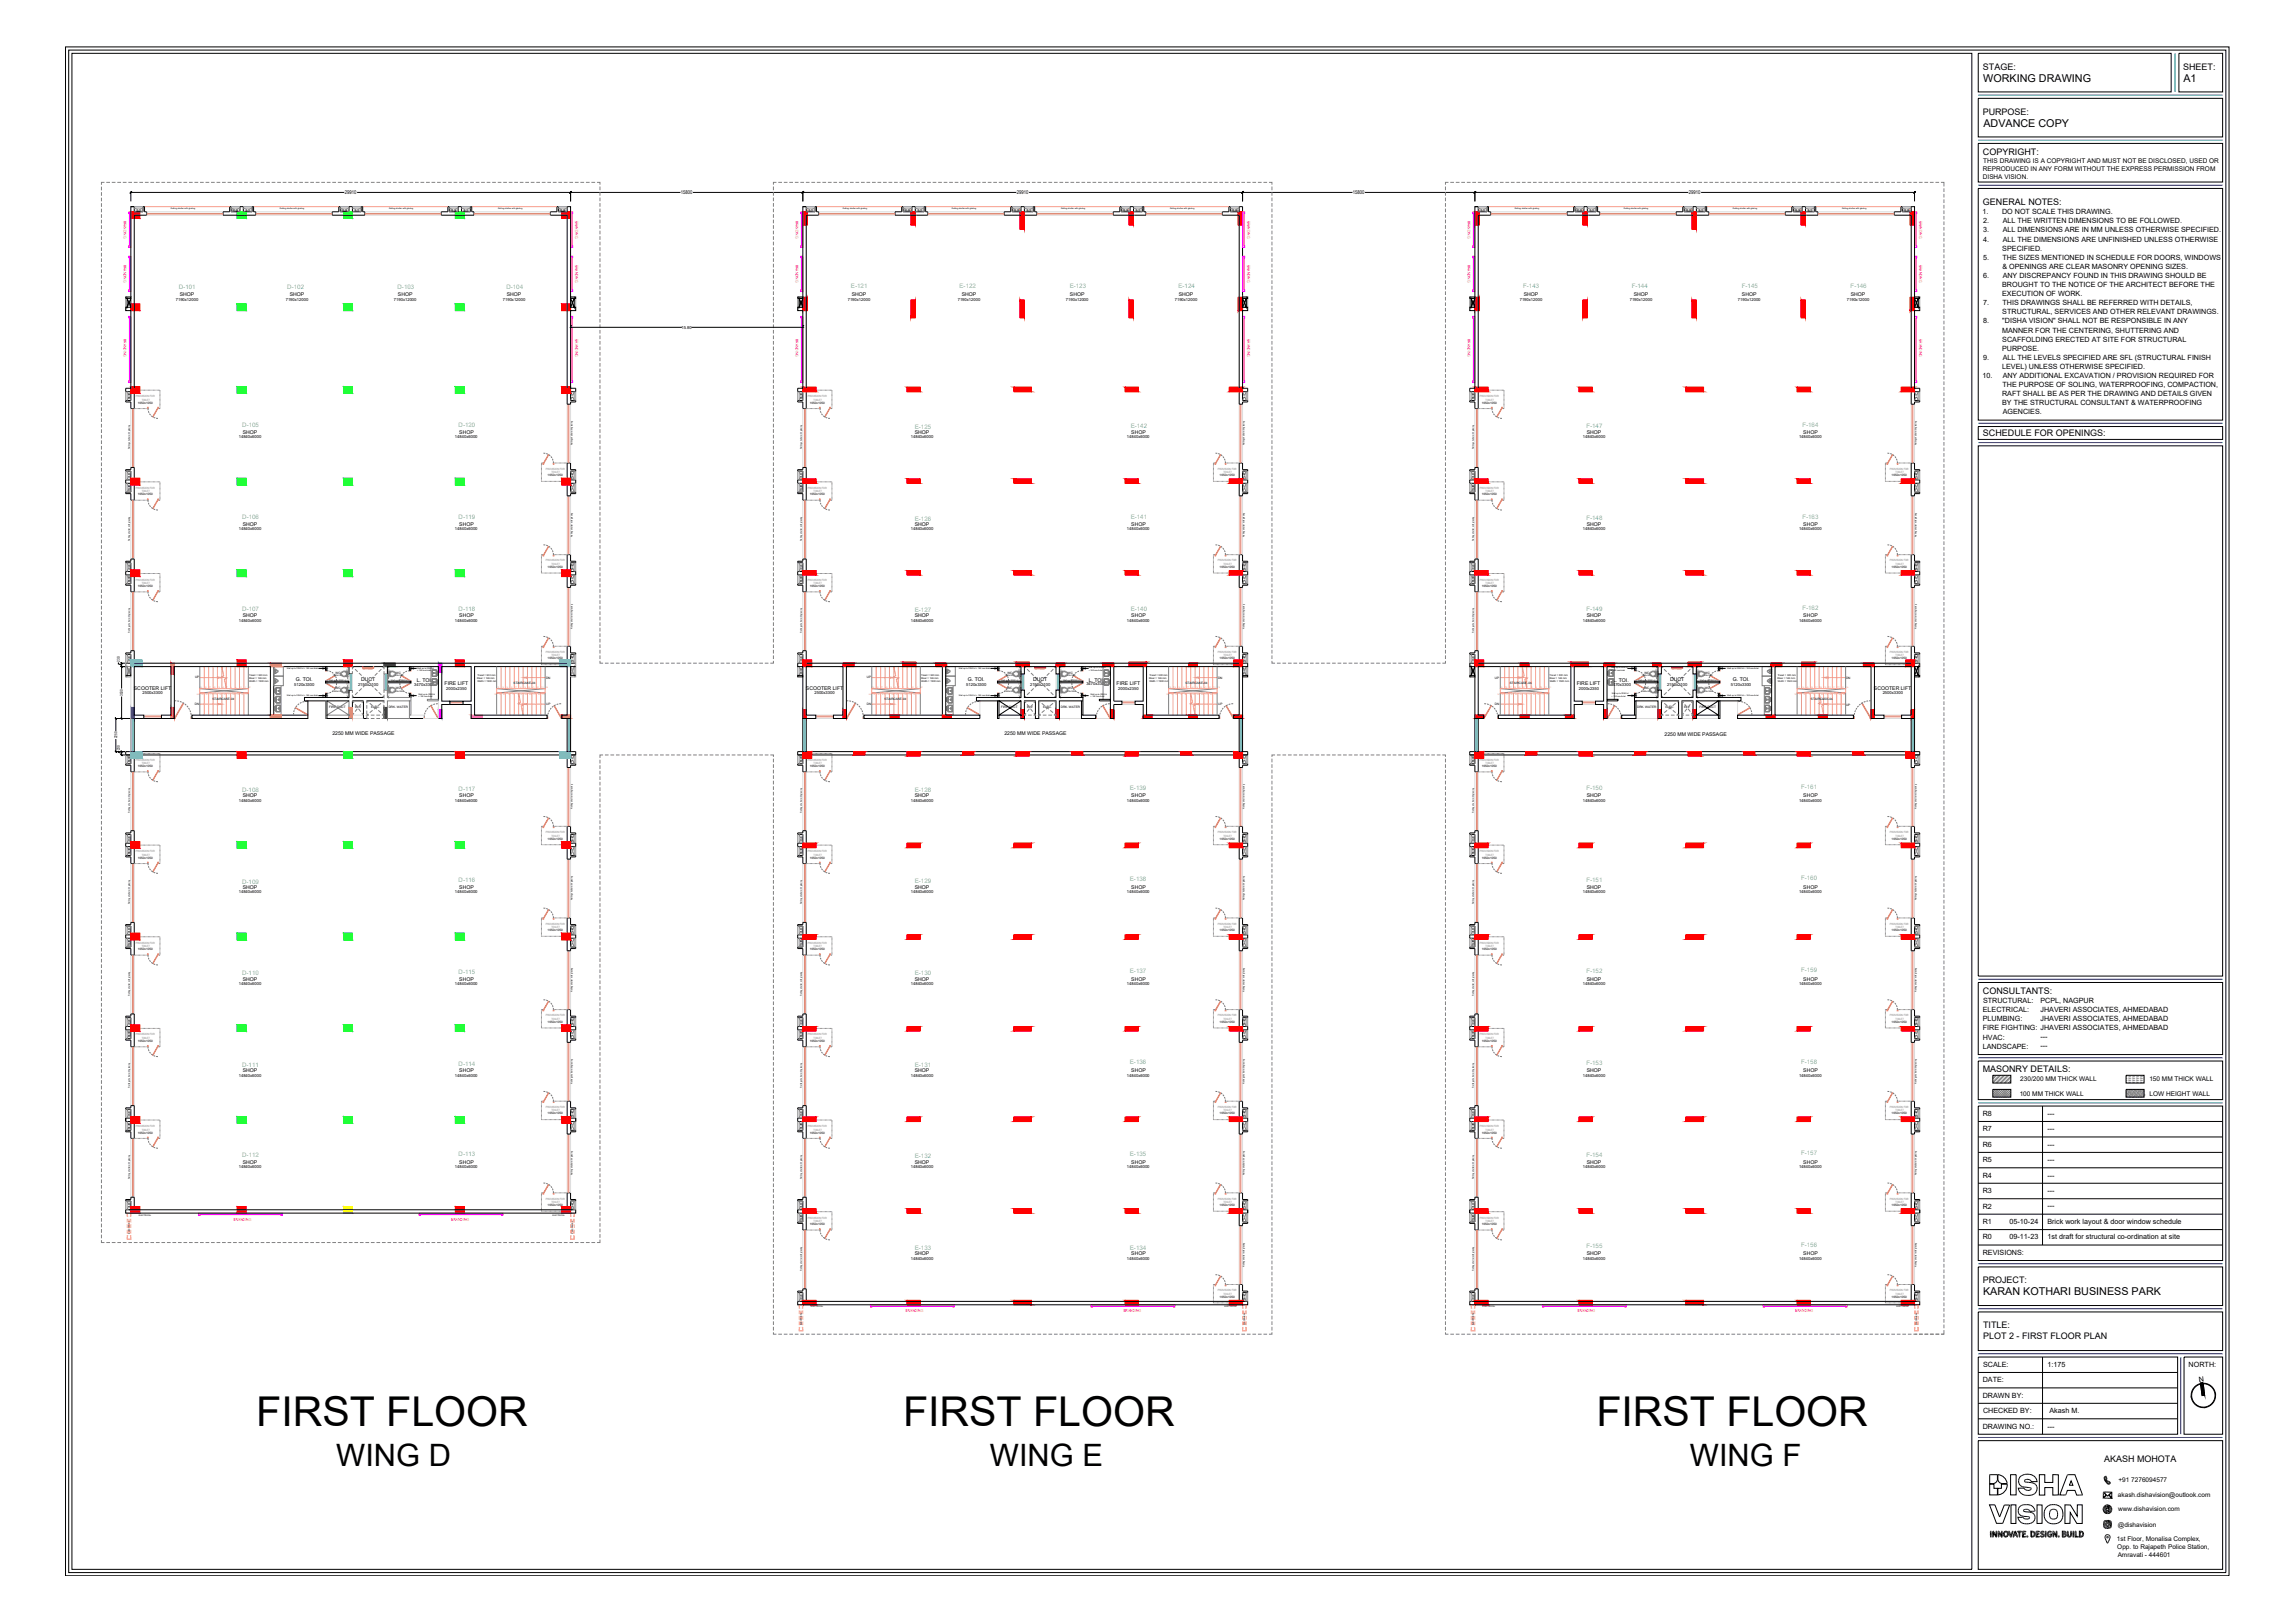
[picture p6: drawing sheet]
<svg xmlns="http://www.w3.org/2000/svg" width="841mm" height="594mm" viewBox="0 0 841 594" stroke-linecap="round" stroke-linejoin="round" font-family="sans-serif">
<defs><g id="words">
<g font-size="15.1">
<text x="93.9" y="522.4">FIRST FLOOR</text>
<text x="330.9" y="522.4">FIRST FLOOR</text>
<text x="585" y="522.4">FIRST FLOOR</text>
</g>
<g font-size="11.3">
<text x="123.2" y="537">WING D</text>
<text x="362.8" y="537">WING E</text>
<text x="619.3" y="537">WING F</text>
</g>
<g font-size="4">
<text x="726.8" y="29.9">WORKING DRAWING</text>
<text x="800.1" y="29.9">A1</text>
<text x="726.8" y="46.4">ADVANCE COPY</text>
<text x="726.7" y="474.4">KARAN KOTHARI BUSINESS PARK</text>
</g>
<g font-size="3.3">
<text x="726.7" y="25.5">STAGE:</text>
<text x="800" y="25.5">SHEET:</text>
<text x="726.6" y="42">PURPOSE:</text>
<text x="726.7" y="56.6">COPYRIGHT:</text>
<text x="726.7" y="75">GENERAL NOTES:</text>
<text x="726.7" y="159.8">SCHEDULE FOR OPENINGS:</text>
<text x="726.7" y="363.9">CONSULTANTS:</text>
<text x="726.6" y="392.7">MASONRY DETAILS:</text>
<text x="726.6" y="470">PROJECT:</text>
<text x="726.7" y="490.4">PLOT 2 - FIRST FLOOR PLAN</text>
<text x="726.7" y="486.5">TITLE:</text>
<text x="771" y="535.3">AKASH MOHOTA</text>
</g>
<g font-size="2.6">
<text x="726.5" y="78.5">1.</text>
<text x="726.7" y="81.8">2.</text>
<text x="733.7" y="78.5">DO NOT SCALE THIS DRAWING.</text>
<text x="733.9" y="81.8">ALL THE WRITTEN DIMENSIONS TO BE FOLLOWED.</text>
<text x="726.7" y="85.1">3.</text>
<text x="726.8" y="88.5">4.</text>
<text x="733.9" y="85.1">ALL DIMENSIONS ARE IN MM UNLESS OTHERWISE SPECIFIED.</text>
<text x="733.9" y="88.5">ALL THE DIMENSIONS ARE UNFINISHED UNLESS OTHERWISE</text>
<text x="726.7" y="95.1">5.</text>
<text x="733.8" y="91.8">SPECIFIED.</text>
<text x="733.8" y="95.1">THE SIZES MENTIONED IN SCHEDULE FOR DOORS, WINDOWS</text>
<text x="726.7" y="101.8">6.</text>
<text x="733.8" y="98.5">&amp; OPENINGS ARE CLEAR MASONRY OPENING SIZES.</text>
<text x="733.9" y="101.8">ANY DISCREPANCY FOUND IN THIS DRAWING SHOULD BE</text>
<text x="733.7" y="105.1">BROUGHT TO THE NOTICE OF THE ARCHITECT BEFORE THE</text>
<text x="726.7" y="111.8">7.</text>
<text x="733.7" y="108.5">EXECUTION OF WORK.</text>
<text x="733.8" y="111.8">THIS DRAWINGS SHALL BE REFERRED WITH DETAILS,</text>
<text x="726.7" y="118.5">8.</text>
<text x="733.8" y="115.1">STRUCTURAL, SERVICES AND OTHER RELEVANT DRAWINGS.</text>
<text x="733.8" y="118.5">&quot;DISHA VISION&quot; SHALL NOT BE RESPONSIBLE IN ANY</text>
<text x="733.7" y="121.8">MANNER FOR THE CENTERING, SHUTTERING AND</text>
<text x="733.8" y="125.2">SCAFFOLDING ERECTED AT SITE FOR STRUCTURAL</text>
<text x="726.7" y="131.8">9.</text>
<text x="733.7" y="128.5">PURPOSE.</text>
<text x="733.9" y="131.8">ALL THE LEVELS SPECIFIED ARE SFL (STRUCTURAL FINISH</text>
<text x="733.7" y="135.1">LEVEL) UNLESS OTHERWISE SPECIFIED.</text>
<text x="726.5" y="138.5">10.</text>
<text x="733.8" y="141.8">THE PURPOSE OF SOLING, WATERPROOFING, COMPACTION,</text>
<text x="733.9" y="138.5">ANY ADDITIONAL EXCAVATION / PROVISION REQUIRED FOR</text>
<text x="733.7" y="145.1">RAFT SHALL BE AS PER THE DRAWING AND DETAILS GIVEN</text>
<text x="733.7" y="148.5">BY THE STRUCTURAL CONSULTANT &amp; WATERPROOFING</text>
<text x="733.9" y="151.8">AGENCIES.</text>
<text x="726.6" y="370.8">ELECTRICAL:</text>
<text x="726.7" y="367.4">STRUCTURAL:</text>
<text x="747.7" y="367.4">PCPL, NAGPUR</text>
<text x="747.7" y="370.7">JHAVERI ASSOCIATES, AHMEDABAD</text>
<text x="726.6" y="374.1">PLUMBING:</text>
<text x="726.6" y="377.4">FIRE FIGHTING: JHAVERI ASSOCIATES, AHMEDABAD</text>
<text x="747.7" y="374">JHAVERI ASSOCIATES, AHMEDABAD</text>
<text x="726.6" y="380.8">HVAC:</text>
<text x="747.7" y="380.5">---</text>
<text x="747.7" y="383.9">---</text>
<text x="726.6" y="384.1">LANDSCAPE:</text>
<text x="726.6" y="408.7">R8</text>
<text x="750.3" y="408.7">---</text>
<text x="726.6" y="414.3">R7</text>
<text x="750.3" y="414.3">---</text>
<text x="726.6" y="425.7">R5</text>
<text x="726.6" y="420">R6</text>
<text x="750.3" y="420">---</text>
<text x="750.3" y="425.7">---</text>
<text x="726.6" y="431.3">R4</text>
<text x="750.3" y="431.3">---</text>
<text x="726.6" y="437">R3</text>
<text x="750.3" y="437">---</text>
<text x="726.6" y="442.6">R2</text>
<text x="750.3" y="442.6">---</text>
<text x="726.6" y="448.3">R1</text>
<text x="736.4" y="448.3">05-10-24</text>
<text x="750.3" y="448.3">Brick work layout &amp; door window schedule</text>
<text x="726.6" y="453.9">R0</text>
<text x="736.4" y="453.9">09-11-23</text>
<text x="750.3" y="453.9">1st draft for structural co-ordination at site</text>
<text x="726.6" y="459.6">REVISIONS:</text>
<text x="726.7" y="500.6">SCALE:</text>
<text x="750.3" y="500.6">1:175</text>
<text x="802.1" y="500.6">NORTH:</text>
<text x="726.6" y="506.3">DATE:</text>
<text x="805.9" y="506.3" transform="rotate(-7 805.9 506.3)">N</text>
<text x="726.6" y="511.9">DRAWN BY:</text>
<text x="726.7" y="517.6">CHECKED BY:</text>
<text x="751" y="517.6">Akash M.</text>
<text x="726.6" y="523.3">DRAWING NO.:</text>
<text x="750.3" y="523.2">---</text>
</g>
<g font-size="2.4">
<text x="726.8" y="59.7">THIS DRAWING IS A COPYRIGHT AND MUST NOT BE DISCLOSED, USED OR</text>
<text x="726.6" y="62.5">REPRODUCED IN ANY FORM WITHOUT THE EXPRESS PERMISSION FROM</text>
<text x="726.6" y="65.4">DISHA VISION.</text>
<text x="740.3" y="395.8">230/200 MM THICK WALL</text>
<text x="787.7" y="395.8">150 MM THICK WALL</text>
<text x="740.1" y="401.5">100 MM THICK WALL</text>
<text x="787.7" y="401.5">LOW HEIGHT WALL</text>
<text x="776.3" y="542.8">+91 7276094577</text>
<text x="776.1" y="548.3">akash.dishavision@outlook.com</text>
<text x="776.2" y="553.5">www.dishavision.com</text>
<text x="776.1" y="559.2">@dishavision</text>
<text x="775.8" y="564.5">1st Floor, Monalisa Complex,</text>
<text x="775.9" y="567.3">Opp. to Rajapeth Police Station,</text>
<text x="776" y="570.2">Amravati - 444601</text>
</g>
<g font-size="2.3" fill="#6edda5">
<text x="65.5" y="105.9">D-101</text>
<text x="105.3" y="105.9">D-102</text>
<text x="145.7" y="105.9">D-103</text>
<text x="185.6" y="105.9">D-104</text>
<text x="311.9" y="105.6">E-121</text>
<text x="351.6" y="105.6">E-122</text>
<text x="392" y="105.6">E-123</text>
<text x="431.9" y="105.6">E-124</text>
<text x="558.2" y="105.6">F-143</text>
<text x="597.9" y="105.6">F-144</text>
<text x="638.3" y="105.6">F-145</text>
<text x="678.2" y="105.6">F-146</text>
<text x="88.8" y="156.5">D-105</text>
<text x="168" y="156.5">D-120</text>
<text x="335.2" y="157.1">E-125</text>
<text x="414.4" y="156.7">E-142</text>
<text x="581.3" y="156.7">F-147</text>
<text x="660.5" y="156.5">F-164</text>
<text x="88.8" y="190.1">D-106</text>
<text x="168" y="190.1">D-119</text>
<text x="335.2" y="190.6">E-126</text>
<text x="414.4" y="190.2">E-141</text>
<text x="581.3" y="190.3">F-148</text>
<text x="660.5" y="190">F-163</text>
<text x="88.8" y="223.7">D-107</text>
<text x="168" y="223.6">D-118</text>
<text x="335.2" y="224.2">E-127</text>
<text x="414.4" y="223.8">E-140</text>
<text x="581.3" y="223.9">F-149</text>
<text x="660.5" y="223.6">F-162</text>
<text x="88.7" y="290.1">D-108</text>
<text x="168" y="289.6">D-117</text>
<text x="335.2" y="290">E-128</text>
<text x="414" y="289.2">E-139</text>
<text x="581.3" y="289.4">F-150</text>
<text x="660" y="288.8">F-161</text>
<text x="88.7" y="323.7">D-109</text>
<text x="168" y="323.1">D-116</text>
<text x="335.2" y="323.5">E-129</text>
<text x="414" y="322.8">E-138</text>
<text x="581.3" y="322.9">F-151</text>
<text x="660" y="322.4">F-160</text>
<text x="88.7" y="357.2">D-110</text>
<text x="168" y="356.7">D-115</text>
<text x="335.2" y="357.1">E-130</text>
<text x="414" y="356.3">E-137</text>
<text x="581.3" y="356.5">F-152</text>
<text x="660" y="356">F-159</text>
<text x="414" y="389.9">E-136</text>
<text x="660" y="389.5">F-158</text>
<text x="88.7" y="390.8">D-111</text>
<text x="168" y="390.3">D-114</text>
<text x="335.2" y="390.6">E-131</text>
<text x="581.3" y="390.1">F-153</text>
<text x="88.8" y="423.9">D-112</text>
<text x="168" y="423.4">D-113</text>
<text x="335.2" y="424.2">E-132</text>
<text x="414" y="423.4">E-135</text>
<text x="581.3" y="423.6">F-154</text>
<text x="660" y="423.1">F-157</text>
<text x="335.2" y="457.7">E-133</text>
<text x="414" y="457.9">E-134</text>
<text x="581.3" y="457.2">F-155</text>
<text x="660" y="456.6">F-156</text>
</g>
<g font-size="1.9">
<text x="126.4" y="71.2">29910</text>
<text x="249.5" y="71.2">15800</text>
<text x="372.6" y="71.2">29910</text>
<text x="495.7" y="71.2">15800</text>
<text x="618.9" y="71.2">29910</text>
<text x="65.9" y="108.4">SHOP</text>
<text x="106.2" y="108.4">SHOP</text>
<text x="145.8" y="108.4">SHOP</text>
<text x="185.7" y="108.4">SHOP</text>
<text x="312.2" y="108.4">SHOP</text>
<text x="352.5" y="108.4">SHOP</text>
<text x="392.1" y="108.4">SHOP</text>
<text x="432" y="108.4">SHOP</text>
<text x="558.4" y="108.4">SHOP</text>
<text x="598.7" y="108.4">SHOP</text>
<text x="638.4" y="108.4">SHOP</text>
<text x="678.3" y="108.4">SHOP</text>
<text x="89" y="159">SHOP</text>
<text x="168.3" y="159">SHOP</text>
<text x="335.2" y="159">SHOP</text>
<text x="414.6" y="159">SHOP</text>
<text x="581.5" y="159">SHOP</text>
<text x="660.8" y="159">SHOP</text>
<text x="89" y="192.5">SHOP</text>
<text x="168.3" y="192.5">SHOP</text>
<text x="335.2" y="192.5">SHOP</text>
<text x="414.6" y="192.5">SHOP</text>
<text x="581.5" y="192.5">SHOP</text>
<text x="660.8" y="192.5">SHOP</text>
<text x="89" y="226.1">SHOP</text>
<text x="168.3" y="226.1">SHOP</text>
<text x="335.2" y="226.1">SHOP</text>
<text x="414.6" y="226.1">SHOP</text>
<text x="581.5" y="226.1">SHOP</text>
<text x="660.8" y="226.1">SHOP</text>
<text x="108.4" y="249.4">G. TOI.</text>
<text x="132.3" y="249.4">DUCT</text>
<text x="152.7" y="249.8">L. TOI.</text>
<text x="162.9" y="251.1">FIRE LIFT</text>
<text x="354.7" y="249.4">G. TOI.</text>
<text x="378.6" y="249.4">DUCT</text>
<text x="399" y="249.6">L. TOI.</text>
<text x="409.2" y="251.1">FIRE LIFT</text>
<text x="577.8" y="251.1">FIRE LIFT</text>
<text x="591.1" y="249.8">L. TOI.</text>
<text x="612" y="249.4">DUCT</text>
<text x="635" y="249.4">G. TOI.</text>
<text x="49.1" y="252.7">SCOOTER LIFT</text>
<text x="295.3" y="252.7">SCOOTER LIFT</text>
<text x="686.7" y="252.7">SCOOTER LIFT</text>
<text x="121.8" y="269.2">2250 MM WIDE PASSAGE</text>
<text x="368.1" y="269.2">2250 MM WIDE PASSAGE</text>
<text x="610" y="269.4">2250 MM WIDE PASSAGE</text>
<text x="89" y="292">SHOP</text>
<text x="168.3" y="292">SHOP</text>
<text x="335.2" y="292">SHOP</text>
<text x="414.6" y="292">SHOP</text>
<text x="581.5" y="292">SHOP</text>
<text x="660.8" y="292">SHOP</text>
<text x="89" y="325.6">SHOP</text>
<text x="168.3" y="325.6">SHOP</text>
<text x="335.2" y="325.6">SHOP</text>
<text x="414.6" y="325.6">SHOP</text>
<text x="581.5" y="325.6">SHOP</text>
<text x="660.8" y="325.6">SHOP</text>
<text x="89" y="359.1">SHOP</text>
<text x="168.3" y="359.1">SHOP</text>
<text x="335.2" y="359.1">SHOP</text>
<text x="414.6" y="359.1">SHOP</text>
<text x="581.5" y="359.1">SHOP</text>
<text x="660.8" y="359.1">SHOP</text>
<text x="89" y="392.7">SHOP</text>
<text x="168.3" y="392.7">SHOP</text>
<text x="335.2" y="392.7">SHOP</text>
<text x="414.6" y="392.7">SHOP</text>
<text x="581.5" y="392.7">SHOP</text>
<text x="660.8" y="392.7">SHOP</text>
<text x="89" y="426.3">SHOP</text>
<text x="168.3" y="426.3">SHOP</text>
<text x="335.2" y="426.3">SHOP</text>
<text x="414.6" y="426.3">SHOP</text>
<text x="581.5" y="426.3">SHOP</text>
<text x="660.8" y="426.3">SHOP</text>
<text x="335.2" y="459.8">SHOP</text>
<text x="414.6" y="459.8">SHOP</text>
<text x="581.5" y="459.8">SHOP</text>
<text x="660.8" y="459.8">SHOP</text>
</g>
<g font-size="1.5" fill="#f0f">
<text x="45.2" y="80.8" transform="rotate(90 45.2 80.8)">BRANDING</text>
<text x="210.7" y="80.8" transform="rotate(90 210.7 80.8)">BRANDING</text>
<text x="291.5" y="80.8" transform="rotate(90 291.5 80.8)">BRANDING</text>
<text x="457" y="80.8" transform="rotate(90 457 80.8)">BRANDING</text>
<text x="537.7" y="80.8" transform="rotate(90 537.7 80.8)">BRANDING</text>
<text x="703.2" y="80.8" transform="rotate(90 703.2 80.8)">BRANDING</text>
<text x="45.2" y="96.9" transform="rotate(90 45.2 96.9)">BRANDING</text>
<text x="210.7" y="96.9" transform="rotate(90 210.7 96.9)">BRANDING</text>
<text x="291.5" y="96.9" transform="rotate(90 291.5 96.9)">BRANDING</text>
<text x="457" y="96.9" transform="rotate(90 457 96.9)">BRANDING</text>
<text x="537.7" y="96.9" transform="rotate(90 537.7 96.9)">BRANDING</text>
<text x="703.2" y="96.9" transform="rotate(90 703.2 96.9)">BRANDING</text>
<text x="45.2" y="124.2" transform="rotate(90 45.2 124.2)">BRANDING</text>
<text x="210.7" y="124.2" transform="rotate(90 210.7 124.2)">BRANDING</text>
<text x="291.5" y="124.2" transform="rotate(90 291.5 124.2)">BRANDING</text>
<text x="457" y="124.2" transform="rotate(90 457 124.2)">BRANDING</text>
<text x="537.7" y="124.2" transform="rotate(90 537.7 124.2)">BRANDING</text>
<text x="703.2" y="124.2" transform="rotate(90 703.2 124.2)">BRANDING</text>
<text x="85.6" y="447">BRANDING</text>
<text x="165.4" y="447">BRANDING</text>
<text x="331.8" y="480.6">BRANDING</text>
<text x="411.7" y="480.6">BRANDING</text>
<text x="578.1" y="480.6">BRANDING</text>
<text x="657.9" y="480.6">BRANDING</text>
</g>
<g font-size="1.5">
<text x="64.4" y="110.3">7190x12000</text>
<text x="104.7" y="110.3">7190x12000</text>
<text x="144.4" y="110.3">7190x12000</text>
<text x="184.3" y="110.3">7190x12000</text>
<text x="310.7" y="110.3">7190x12000</text>
<text x="351" y="110.3">7190x12000</text>
<text x="390.6" y="110.3">7190x12000</text>
<text x="430.5" y="110.3">7190x12000</text>
<text x="556.9" y="110.3">7190x12000</text>
<text x="597.2" y="110.3">7190x12000</text>
<text x="636.9" y="110.3">7190x12000</text>
<text x="676.8" y="110.3">7190x12000</text>
<text x="249.7" y="120.4">15.80</text>
<text x="87.5" y="160.6">14840x6000</text>
<text x="166.7" y="160.6">14840x6000</text>
<text x="333.8" y="160.6">14840x6000</text>
<text x="413" y="160.6">14840x6000</text>
<text x="580" y="160.6">14840x6000</text>
<text x="659.3" y="160.6">14840x6000</text>
<text x="87.5" y="194.1">14840x6000</text>
<text x="166.7" y="194.1">14840x6000</text>
<text x="333.8" y="194.1">14840x6000</text>
<text x="413" y="194.1">14840x6000</text>
<text x="580" y="194.1">14840x6000</text>
<text x="659.3" y="194.1">14840x6000</text>
<text x="87.5" y="227.7">14840x6000</text>
<text x="166.7" y="227.7">14840x6000</text>
<text x="333.8" y="227.7">14840x6000</text>
<text x="413" y="227.7">14840x6000</text>
<text x="580" y="227.7">14840x6000</text>
<text x="659.3" y="227.7">14840x6000</text>
<text x="107.8" y="251.4">5120x3300</text>
<text x="131.2" y="251.4">2150x2100</text>
<text x="151.8" y="251.1">3470x3300</text>
<text x="354.1" y="251.4">5120x3300</text>
<text x="377.5" y="251.4">2150x2100</text>
<text x="398.1" y="250.9">3470x3300</text>
<text x="590.3" y="251.3">3470x3300</text>
<text x="610.9" y="251.4">2150x2100</text>
<text x="634.3" y="251.4">5120x3300</text>
<text x="52.2" y="254.3">2500x3300</text>
<text x="163.6" y="252.7">2000x2350</text>
<text x="298.5" y="254.3">2500x3300</text>
<text x="409.8" y="252.7">2000x2350</text>
<text x="578.6" y="252.7">2000x2350</text>
<text x="689.9" y="254.3">2500x3300</text>
<text x="87.5" y="293.6">14840x6000</text>
<text x="166.7" y="293.6">14840x6000</text>
<text x="333.8" y="293.6">14840x6000</text>
<text x="413" y="293.6">14840x6000</text>
<text x="580" y="293.6">14840x6000</text>
<text x="659.3" y="293.6">14840x6000</text>
<text x="87.5" y="327.2">14840x6000</text>
<text x="166.7" y="327.2">14840x6000</text>
<text x="333.8" y="327.2">14840x6000</text>
<text x="413" y="327.2">14840x6000</text>
<text x="580" y="327.2">14840x6000</text>
<text x="659.3" y="327.2">14840x6000</text>
<text x="87.5" y="360.8">14840x6000</text>
<text x="166.7" y="360.8">14840x6000</text>
<text x="333.8" y="360.8">14840x6000</text>
<text x="413" y="360.8">14840x6000</text>
<text x="580" y="360.8">14840x6000</text>
<text x="659.3" y="360.8">14840x6000</text>
<text x="87.5" y="394.3">14840x6000</text>
<text x="166.7" y="394.3">14840x6000</text>
<text x="333.8" y="394.3">14840x6000</text>
<text x="413" y="394.3">14840x6000</text>
<text x="580" y="394.3">14840x6000</text>
<text x="659.3" y="394.3">14840x6000</text>
<text x="87.5" y="427.9">14840x6000</text>
<text x="166.7" y="427.9">14840x6000</text>
<text x="333.8" y="427.9">14840x6000</text>
<text x="413" y="427.9">14840x6000</text>
<text x="580" y="427.9">14840x6000</text>
<text x="659.3" y="427.9">14840x6000</text>
<text x="333.8" y="461.4">14840x6000</text>
<text x="413" y="461.4">14840x6000</text>
<text x="580" y="461.4">14840x6000</text>
<text x="659.3" y="461.4">14840x6000</text>
</g>
<g font-size="1.4">
<text x="43.9" y="242.4" transform="rotate(-90 43.9 242.4)">230</text>
<text x="45" y="254.9" transform="rotate(-90 45 254.9)">3530</text>
<text x="42.9" y="270.4" transform="rotate(-90 42.9 270.4)">2250</text>
<text x="43.9" y="274.8" transform="rotate(-90 43.9 274.8)">230</text>
</g>
<g font-size="1.1" fill="#808080">
<text x="49.8" y="145.5">PROVISION FOR</text>
<text x="51.9" y="146.8">TOILET</text>
<text x="296.1" y="145.5">PROVISION FOR</text>
<text x="298.2" y="146.8">TOILET</text>
<text x="542.3" y="145.5">PROVISION FOR</text>
<text x="544.4" y="146.8">TOILET</text>
<text x="200" y="172">PROVISION FOR</text>
<text x="202.1" y="173.3">TOILET</text>
<text x="446.3" y="172">PROVISION FOR</text>
<text x="448.4" y="173.3">TOILET</text>
<text x="692.5" y="172">PROVISION FOR</text>
<text x="694.6" y="173.3">TOILET</text>
<text x="49.8" y="179.1">PROVISION FOR</text>
<text x="296.1" y="179.1">PROVISION FOR</text>
<text x="542.3" y="179.1">PROVISION FOR</text>
<text x="51.9" y="180.4">TOILET</text>
<text x="298.2" y="180.4">TOILET</text>
<text x="544.4" y="180.4">TOILET</text>
<text x="200" y="205.6">PROVISION FOR</text>
<text x="202.1" y="206.9">TOILET</text>
<text x="446.3" y="205.6">PROVISION FOR</text>
<text x="448.4" y="206.9">TOILET</text>
<text x="692.5" y="205.6">PROVISION FOR</text>
<text x="694.6" y="206.9">TOILET</text>
<text x="49.8" y="212.6">PROVISION FOR</text>
<text x="51.9" y="213.9">TOILET</text>
<text x="296.1" y="212.6">PROVISION FOR</text>
<text x="298.2" y="213.9">TOILET</text>
<text x="542.3" y="212.6">PROVISION FOR</text>
<text x="544.4" y="213.9">TOILET</text>
<text x="200" y="239.2">PROVISION FOR</text>
<text x="446.3" y="239.2">PROVISION FOR</text>
<text x="692.5" y="239.2">PROVISION FOR</text>
<text x="202.1" y="240.4">TOILET</text>
<text x="448.4" y="240.4">TOILET</text>
<text x="694.6" y="240.4">TOILET</text>
<text x="127.8" y="250.9" transform="rotate(-90 127.8 250.9)">1100</text>
<text x="127.8" y="246.3" transform="rotate(-90 127.8 246.3)">500</text>
<text x="142.8" y="250.9" transform="rotate(-90 142.8 250.9)">1100</text>
<text x="142.8" y="246.3" transform="rotate(-90 142.8 246.3)">500</text>
<text x="374.1" y="250.9" transform="rotate(-90 374.1 250.9)">1100</text>
<text x="374.1" y="246.3" transform="rotate(-90 374.1 246.3)">500</text>
<text x="389" y="250.9" transform="rotate(-90 389 250.9)">1100</text>
<text x="389" y="246.3" transform="rotate(-90 389 246.3)">500</text>
<text x="607.5" y="250.9" transform="rotate(-90 607.5 250.9)">1100</text>
<text x="607.5" y="246.3" transform="rotate(-90 607.5 246.3)">500</text>
<text x="622.5" y="250.9" transform="rotate(-90 622.5 250.9)">1100</text>
<text x="622.5" y="246.3" transform="rotate(-90 622.5 246.3)">500</text>
<text x="127.8" y="254.9" transform="rotate(-90 127.8 254.9)">500</text>
<text x="142.8" y="254.9" transform="rotate(-90 142.8 254.9)">500</text>
<text x="374.1" y="254.9" transform="rotate(-90 374.1 254.9)">500</text>
<text x="389" y="254.9" transform="rotate(-90 389 254.9)">500</text>
<text x="607.5" y="254.9" transform="rotate(-90 607.5 254.9)">500</text>
<text x="622.5" y="254.9" transform="rotate(-90 622.5 254.9)">500</text>
<text x="49.8" y="278.6">PROVISION FOR</text>
<text x="51.9" y="279.8">TOILET</text>
<text x="296.1" y="278.6">PROVISION FOR</text>
<text x="298.2" y="279.8">TOILET</text>
<text x="542.3" y="278.6">PROVISION FOR</text>
<text x="544.4" y="279.8">TOILET</text>
<text x="200" y="305.1">PROVISION FOR</text>
<text x="446.3" y="305.1">PROVISION FOR</text>
<text x="692.5" y="305.1">PROVISION FOR</text>
<text x="202.1" y="306.4">TOILET</text>
<text x="448.4" y="306.4">TOILET</text>
<text x="694.6" y="306.4">TOILET</text>
<text x="49.8" y="312.1">PROVISION FOR</text>
<text x="51.9" y="313.4">TOILET</text>
<text x="296.1" y="312.1">PROVISION FOR</text>
<text x="298.2" y="313.4">TOILET</text>
<text x="542.3" y="312.1">PROVISION FOR</text>
<text x="544.4" y="313.4">TOILET</text>
<text x="200" y="338.7">PROVISION FOR</text>
<text x="202.1" y="339.9">TOILET</text>
<text x="446.3" y="338.7">PROVISION FOR</text>
<text x="448.4" y="339.9">TOILET</text>
<text x="692.5" y="338.7">PROVISION FOR</text>
<text x="694.6" y="339.9">TOILET</text>
<text x="49.8" y="345.7">PROVISION FOR</text>
<text x="51.9" y="347">TOILET</text>
<text x="296.1" y="345.7">PROVISION FOR</text>
<text x="298.2" y="347">TOILET</text>
<text x="542.3" y="345.7">PROVISION FOR</text>
<text x="544.4" y="347">TOILET</text>
<text x="200" y="372.2">PROVISION FOR</text>
<text x="202.1" y="373.5">TOILET</text>
<text x="446.3" y="372.2">PROVISION FOR</text>
<text x="448.4" y="373.5">TOILET</text>
<text x="692.5" y="372.2">PROVISION FOR</text>
<text x="694.6" y="373.5">TOILET</text>
<text x="49.8" y="379.3">PROVISION FOR</text>
<text x="51.9" y="380.5">TOILET</text>
<text x="296.1" y="379.3">PROVISION FOR</text>
<text x="298.2" y="380.5">TOILET</text>
<text x="542.3" y="379.3">PROVISION FOR</text>
<text x="544.4" y="380.5">TOILET</text>
<text x="200" y="405.8">PROVISION FOR</text>
<text x="202.1" y="407">TOILET</text>
<text x="446.3" y="405.8">PROVISION FOR</text>
<text x="448.4" y="407">TOILET</text>
<text x="692.5" y="405.8">PROVISION FOR</text>
<text x="694.6" y="407">TOILET</text>
<text x="49.8" y="412.8">PROVISION FOR</text>
<text x="296.1" y="412.8">PROVISION FOR</text>
<text x="542.3" y="412.8">PROVISION FOR</text>
<text x="51.9" y="414.1">TOILET</text>
<text x="298.2" y="414.1">TOILET</text>
<text x="544.4" y="414.1">TOILET</text>
<text x="200" y="439.3">PROVISION FOR</text>
<text x="202.1" y="440.6">TOILET</text>
<text x="446.3" y="439.3">PROVISION FOR</text>
<text x="448.4" y="440.6">TOILET</text>
<text x="692.5" y="439.3">PROVISION FOR</text>
<text x="694.6" y="440.6">TOILET</text>
<text x="296.1" y="446.4">PROVISION FOR</text>
<text x="298.2" y="447.6">TOILET</text>
<text x="542.3" y="446.4">PROVISION FOR</text>
<text x="544.4" y="447.6">TOILET</text>
<text x="446.3" y="472.9">PROVISION FOR</text>
<text x="692.5" y="472.9">PROVISION FOR</text>
<text x="448.4" y="474.2">TOILET</text>
<text x="694.6" y="474.2">TOILET</text>
</g>
<g font-size="1.1">
<text x="50.5" y="147.9">1650x1050</text>
<text x="296.7" y="147.9">1650x1050</text>
<text x="543" y="147.9">1650x1050</text>
<text x="200.7" y="174.4">1650x1050</text>
<text x="446.9" y="174.4">1650x1050</text>
<text x="693.2" y="174.4">1650x1050</text>
<text x="50.5" y="181.5">1650x1050</text>
<text x="296.7" y="181.5">1650x1050</text>
<text x="543" y="181.5">1650x1050</text>
<text x="200.7" y="208">1650x1050</text>
<text x="446.9" y="208">1650x1050</text>
<text x="693.2" y="208">1650x1050</text>
<text x="50.5" y="215">1650x1050</text>
<text x="296.7" y="215">1650x1050</text>
<text x="543" y="215">1650x1050</text>
<text x="200.7" y="241.5">1650x1050</text>
<text x="446.9" y="241.5">1650x1050</text>
<text x="693.2" y="241.5">1650x1050</text>
<text x="71.5" y="248.4">UP</text>
<text x="122.9" y="246.7">WC</text>
<text x="145.1" y="246.7">WC</text>
<text x="188.2" y="250.4">STAIRCASE-04</text>
<text x="200.1" y="248.5">DN</text>
<text x="317.7" y="248.4">UP</text>
<text x="369.2" y="246.7">WC</text>
<text x="391.3" y="246.7">WC</text>
<text x="434.5" y="250.4">STAIRCASE-04</text>
<text x="446.4" y="248.5">DN</text>
<text x="547.8" y="248.6">UP</text>
<text x="553.3" y="250.4">STAIRCASE-04</text>
<text x="602.6" y="246.7">WC</text>
<text x="624.7" y="246.7">WC</text>
<text x="676.5" y="248.7">DN</text>
<text x="77.9" y="256.4">STAIRCASE-04</text>
<text x="122.9" y="252.4">WC</text>
<text x="145.1" y="252.4">WC</text>
<text x="324.2" y="256.4">STAIRCASE-04</text>
<text x="369.2" y="252.4">WC</text>
<text x="391.3" y="252.4">WC</text>
<text x="602.6" y="252.4">WC</text>
<text x="624.7" y="252.4">WC</text>
<text x="663.6" y="256.4">STAIRCASE-04</text>
<text x="71.4" y="258.1">DN</text>
<text x="120.7" y="259.4">FIRE DUCT</text>
<text x="130.2" y="259.4">ELV</text>
<text x="136" y="259.4">ELEC.</text>
<text x="142.5" y="259.4">DRK. WATER</text>
<text x="200.1" y="258.2">UP</text>
<text x="317.7" y="258.1">DN</text>
<text x="366.9" y="259.4">FIRE DUCT</text>
<text x="376.4" y="259.4">ELV</text>
<text x="382.2" y="259.4">ELEC.</text>
<text x="388.7" y="259.4">DRK. WATER</text>
<text x="446.4" y="258.2">UP</text>
<text x="547.8" y="258.4">DN</text>
<text x="599.9" y="259.4">DRK. WATER</text>
<text x="610.3" y="259.4">ELEC.</text>
<text x="617.2" y="259.4">ELV</text>
<text x="622.8" y="259.4">FIRE DUCT</text>
<text x="676.5" y="258.4">UP</text>
<text x="50.5" y="281">1650x1050</text>
<text x="296.7" y="281">1650x1050</text>
<text x="543" y="281">1650x1050</text>
<text x="200.7" y="307.5">1650x1050</text>
<text x="446.9" y="307.5">1650x1050</text>
<text x="693.2" y="307.5">1650x1050</text>
<text x="50.5" y="314.5">1650x1050</text>
<text x="296.7" y="314.5">1650x1050</text>
<text x="543" y="314.5">1650x1050</text>
<text x="200.7" y="341.1">1650x1050</text>
<text x="446.9" y="341.1">1650x1050</text>
<text x="693.2" y="341.1">1650x1050</text>
<text x="50.5" y="348.1">1650x1050</text>
<text x="296.7" y="348.1">1650x1050</text>
<text x="543" y="348.1">1650x1050</text>
<text x="200.7" y="374.6">1650x1050</text>
<text x="446.9" y="374.6">1650x1050</text>
<text x="693.2" y="374.6">1650x1050</text>
<text x="50.5" y="381.6">1650x1050</text>
<text x="296.7" y="381.6">1650x1050</text>
<text x="543" y="381.6">1650x1050</text>
<text x="200.7" y="408.2">1650x1050</text>
<text x="446.9" y="408.2">1650x1050</text>
<text x="693.2" y="408.2">1650x1050</text>
<text x="50.5" y="415.2">1650x1050</text>
<text x="296.7" y="415.2">1650x1050</text>
<text x="543" y="415.2">1650x1050</text>
<text x="200.7" y="441.7">1650x1050</text>
<text x="446.9" y="441.7">1650x1050</text>
<text x="693.2" y="441.7">1650x1050</text>
<text x="296.7" y="448.8">1650x1050</text>
<text x="543" y="448.8">1650x1050</text>
<text x="446.9" y="475.3">1650x1050</text>
<text x="693.2" y="475.3">1650x1050</text>
</g>
<g font-size=".9">
<text x="91.3" y="248.6">Riser = 146 mm</text>
<text x="91.3" y="247.5">Tread = 300 mm</text>
<text x="91.4" y="249.7">Width = 1500 mm</text>
<text x="174.9" y="248.6">Riser = 146 mm</text>
<text x="174.9" y="247.5">Tread = 300 mm</text>
<text x="174.9" y="249.7">Width = 1500 mm</text>
<text x="337.6" y="248.6">Riser = 146 mm</text>
<text x="337.6" y="247.5">Tread = 300 mm</text>
<text x="337.6" y="249.7">Width = 1500 mm</text>
<text x="421.1" y="248.6">Riser = 146 mm</text>
<text x="421.2" y="247.5">Tread = 300 mm</text>
<text x="421.2" y="249.7">Width = 1500 mm</text>
<text x="567.8" y="248.6">Riser = 146 mm</text>
<text x="567.9" y="247.5">Tread = 300 mm</text>
<text x="567.9" y="249.7">Width = 1500 mm</text>
<text x="651.4" y="248.6">Riser = 146 mm</text>
<text x="651.5" y="247.5">Tread = 300 mm</text>
<text x="651.5" y="249.7">Width = 1500 mm</text>
</g>
<g font-size=".8">
<text x="50.3" y="77.2">AC</text>
<text x="62.6" y="76.7">Rolling shutter with glazing</text>
<text x="85.1" y="77.2">PLUM.</text>
<text x="90.3" y="77.2">AC</text>
<text x="102.6" y="76.7">Rolling shutter with glazing</text>
<text x="125.1" y="77.2">PLUM.</text>
<text x="130.3" y="77.2">AC</text>
<text x="142.6" y="76.7">Rolling shutter with glazing</text>
<text x="165.1" y="77.2">PLUM.</text>
<text x="170.3" y="77.2">AC</text>
<text x="182.5" y="76.7">Rolling shutter with glazing</text>
<text x="205" y="77.2">PLUM.</text>
<text x="296.6" y="77.2">AC</text>
<text x="308.9" y="76.7">Rolling shutter with glazing</text>
<text x="331.4" y="77.2">PLUM.</text>
<text x="336.6" y="77.2">AC</text>
<text x="348.9" y="76.7">Rolling shutter with glazing</text>
<text x="371.4" y="77.2">PLUM.</text>
<text x="376.5" y="77.2">AC</text>
<text x="388.8" y="76.7">Rolling shutter with glazing</text>
<text x="411.3" y="77.2">PLUM.</text>
<text x="416.5" y="77.2">AC</text>
<text x="428.8" y="76.7">Rolling shutter with glazing</text>
<text x="451.3" y="77.2">PLUM.</text>
<text x="542.8" y="77.2">AC</text>
<text x="555.1" y="76.7">Rolling shutter with glazing</text>
<text x="577.6" y="77.2">PLUM.</text>
<text x="582.8" y="77.2">AC</text>
<text x="595.1" y="76.7">Rolling shutter with glazing</text>
<text x="617.6" y="77.2">PLUM.</text>
<text x="622.8" y="77.2">AC</text>
<text x="635.1" y="76.7">Rolling shutter with glazing</text>
<text x="657.6" y="77.2">PLUM.</text>
<text x="662.8" y="77.2">AC</text>
<text x="675.1" y="76.7">Rolling shutter with glazing</text>
<text x="697.6" y="77.2">PLUM.</text>
<text x="47.5" y="112" transform="rotate(-90 47.5 112)">DUCT</text>
<text x="210" y="112" transform="rotate(-90 210 112)">DUCT</text>
<text x="293.8" y="112" transform="rotate(-90 293.8 112)">DUCT</text>
<text x="456.3" y="112" transform="rotate(-90 456.3 112)">DUCT</text>
<text x="540.1" y="112" transform="rotate(-90 540.1 112)">DUCT</text>
<text x="702.5" y="112" transform="rotate(-90 702.5 112)">DUCT</text>
<text x="47.5" y="146.2" transform="rotate(-90 47.5 146.2)">PLUM.</text>
<text x="210" y="145.6" transform="rotate(-90 210 145.6)">AC</text>
<text x="293.8" y="146.2" transform="rotate(-90 293.8 146.2)">PLUM.</text>
<text x="456.3" y="145.6" transform="rotate(-90 456.3 145.6)">AC</text>
<text x="540.1" y="146.2" transform="rotate(-90 540.1 146.2)">PLUM.</text>
<text x="702.5" y="145.6" transform="rotate(-90 702.5 145.6)">AC</text>
<text x="47.6" y="164.6" transform="rotate(-90 47.6 164.6)">Rolling shutter with glazing</text>
<text x="209.8" y="163.1" transform="rotate(-90 209.8 163.1)">Rolling shutter with glazing</text>
<text x="293.8" y="164.6" transform="rotate(-90 293.8 164.6)">Rolling shutter with glazing</text>
<text x="456.1" y="163.1" transform="rotate(-90 456.1 163.1)">Rolling shutter with glazing</text>
<text x="540.1" y="164.6" transform="rotate(-90 540.1 164.6)">Rolling shutter with glazing</text>
<text x="702.4" y="163.1" transform="rotate(-90 702.4 163.1)">Rolling shutter with glazing</text>
<text x="47.5" y="179.7" transform="rotate(-90 47.5 179.7)">PLUM.</text>
<text x="47.5" y="174.6" transform="rotate(-90 47.5 174.6)">AC</text>
<text x="210" y="175.3" transform="rotate(-90 210 175.3)">PLUM.</text>
<text x="210" y="179.2" transform="rotate(-90 210 179.2)">AC</text>
<text x="293.8" y="179.7" transform="rotate(-90 293.8 179.7)">PLUM.</text>
<text x="293.8" y="174.6" transform="rotate(-90 293.8 174.6)">AC</text>
<text x="456.3" y="175.3" transform="rotate(-90 456.3 175.3)">PLUM.</text>
<text x="456.3" y="179.2" transform="rotate(-90 456.3 179.2)">AC</text>
<text x="540.1" y="179.7" transform="rotate(-90 540.1 179.7)">PLUM.</text>
<text x="540.1" y="174.6" transform="rotate(-90 540.1 174.6)">AC</text>
<text x="702.5" y="179.2" transform="rotate(-90 702.5 179.2)">AC</text>
<text x="702.5" y="175.3" transform="rotate(-90 702.5 175.3)">PLUM.</text>
<text x="209.8" y="196.7" transform="rotate(-90 209.8 196.7)">Rolling shutter with glazing</text>
<text x="456.1" y="196.7" transform="rotate(-90 456.1 196.7)">Rolling shutter with glazing</text>
<text x="702.4" y="196.7" transform="rotate(-90 702.4 196.7)">Rolling shutter with glazing</text>
<text x="47.6" y="198.2" transform="rotate(-90 47.6 198.2)">Rolling shutter with glazing</text>
<text x="293.8" y="198.2" transform="rotate(-90 293.8 198.2)">Rolling shutter with glazing</text>
<text x="540.1" y="198.2" transform="rotate(-90 540.1 198.2)">Rolling shutter with glazing</text>
<text x="47.5" y="208.2" transform="rotate(-90 47.5 208.2)">AC</text>
<text x="210" y="208.9" transform="rotate(-90 210 208.9)">PLUM.</text>
<text x="293.8" y="208.2" transform="rotate(-90 293.8 208.2)">AC</text>
<text x="456.3" y="208.9" transform="rotate(-90 456.3 208.9)">PLUM.</text>
<text x="540.1" y="208.2" transform="rotate(-90 540.1 208.2)">AC</text>
<text x="702.5" y="208.9" transform="rotate(-90 702.5 208.9)">PLUM.</text>
<text x="47.5" y="213.3" transform="rotate(-90 47.5 213.3)">PLUM.</text>
<text x="210" y="212.7" transform="rotate(-90 210 212.7)">AC</text>
<text x="293.8" y="213.3" transform="rotate(-90 293.8 213.3)">PLUM.</text>
<text x="456.3" y="212.7" transform="rotate(-90 456.3 212.7)">AC</text>
<text x="540.1" y="213.3" transform="rotate(-90 540.1 213.3)">PLUM.</text>
<text x="702.5" y="212.7" transform="rotate(-90 702.5 212.7)">AC</text>
<text x="47.6" y="231.7" transform="rotate(-90 47.6 231.7)">Rolling shutter with glazing</text>
<text x="209.8" y="230.3" transform="rotate(-90 209.8 230.3)">Rolling shutter with glazing</text>
<text x="293.8" y="231.7" transform="rotate(-90 293.8 231.7)">Rolling shutter with glazing</text>
<text x="456.1" y="230.3" transform="rotate(-90 456.1 230.3)">Rolling shutter with glazing</text>
<text x="540.1" y="231.7" transform="rotate(-90 540.1 231.7)">Rolling shutter with glazing</text>
<text x="702.4" y="230.3" transform="rotate(-90 702.4 230.3)">Rolling shutter with glazing</text>
<text x="47.5" y="241.8" transform="rotate(-90 47.5 241.8)">AC</text>
<text x="105.1" y="245">Wall up to 2250 lvl + 150 mm lintel</text>
<text x="152.9" y="245.8">+ 150 mm lintel</text>
<text x="152.9" y="244.9">Wall up to 2250 lvl</text>
<text x="210" y="242.5" transform="rotate(-90 210 242.5)">PLUM.</text>
<text x="293.8" y="241.8" transform="rotate(-90 293.8 241.8)">AC</text>
<text x="351.4" y="245">Wall up to 2250 lvl + 150 mm lintel</text>
<text x="399" y="245.7">+ 150 mm lintel</text>
<text x="399" y="244.8">Wall up to 2250 lvl</text>
<text x="456.3" y="242.5" transform="rotate(-90 456.3 242.5)">PLUM.</text>
<text x="540.1" y="241.8" transform="rotate(-90 540.1 241.8)">AC</text>
<text x="590.5" y="245.7">+ 150 mm lintel</text>
<text x="590.5" y="244.8">Wall up to 2250 lvl</text>
<text x="633" y="245">Wall up to 2250 lvl + 150 mm lintel</text>
<text x="702.5" y="242.5" transform="rotate(-90 702.5 242.5)">PLUM.</text>
<text x="47.5" y="246.8" transform="rotate(-90 47.5 246.8)">DUCT</text>
<text x="120.6" y="249.4">Wall up to 2250 lvl</text>
<text x="122" y="247.7">1500x1000</text>
<text x="143.3" y="249.4">Wall up to 2250 lvl</text>
<text x="144.2" y="247.7">1500x1000</text>
<text x="210" y="246.8" transform="rotate(-90 210 246.8)">DUCT</text>
<text x="293.8" y="246.8" transform="rotate(-90 293.8 246.8)">DUCT</text>
<text x="366.9" y="249.4">Wall up to 2250 lvl</text>
<text x="368.3" y="247.7">1500x1000</text>
<text x="389.6" y="249.4">Wall up to 2250 lvl</text>
<text x="390.4" y="247.7">1500x1000</text>
<text x="456.3" y="246.8" transform="rotate(-90 456.3 246.8)">DUCT</text>
<text x="540.1" y="246.8" transform="rotate(-90 540.1 246.8)">DUCT</text>
<text x="600.3" y="249.4">Wall up to 2250 lvl</text>
<text x="601.7" y="247.7">1500x1000</text>
<text x="623" y="249.4">Wall up to 2250 lvl</text>
<text x="623.8" y="247.7">1500x1000</text>
<text x="702.5" y="246.8" transform="rotate(-90 702.5 246.8)">DUCT</text>
<text x="105.1" y="255">Wall up to 2250 lvl + 150 mm lintel</text>
<text x="122" y="253.3">1500x1000</text>
<text x="144.2" y="253.3">1500x1000</text>
<text x="153.4" y="255.3">+ 150 mm lintel</text>
<text x="153.4" y="254.4">Wall up to 2250 lvl</text>
<text x="351.4" y="255">Wall up to 2250 lvl + 150 mm lintel</text>
<text x="368.3" y="253.3">1500x1000</text>
<text x="390.4" y="253.3">1500x1000</text>
<text x="399.7" y="255.4">+ 150 mm lintel</text>
<text x="399.7" y="254.5">Wall up to 2250 lvl</text>
<text x="590.6" y="255.2">+ 150 mm lintel</text>
<text x="590.6" y="254.4">Wall up to 2250 lvl</text>
<text x="601.7" y="253.3">1500x1000</text>
<text x="623.8" y="253.3">1500x1000</text>
<text x="633" y="255">Wall up to 2250 lvl + 150 mm lintel</text>
<text x="47.5" y="279.2" transform="rotate(-90 47.5 279.2)">PLUM.</text>
<text x="210" y="278.7" transform="rotate(-90 210 278.7)">AC</text>
<text x="293.8" y="279.2" transform="rotate(-90 293.8 279.2)">PLUM.</text>
<text x="456.3" y="278.7" transform="rotate(-90 456.3 278.7)">AC</text>
<text x="540.1" y="279.2" transform="rotate(-90 540.1 279.2)">PLUM.</text>
<text x="702.5" y="278.7" transform="rotate(-90 702.5 278.7)">AC</text>
<text x="47.6" y="297.6" transform="rotate(-90 47.6 297.6)">Rolling shutter with glazing</text>
<text x="209.8" y="296.2" transform="rotate(-90 209.8 296.2)">Rolling shutter with glazing</text>
<text x="293.8" y="297.6" transform="rotate(-90 293.8 297.6)">Rolling shutter with glazing</text>
<text x="456.1" y="296.2" transform="rotate(-90 456.1 296.2)">Rolling shutter with glazing</text>
<text x="540.1" y="297.6" transform="rotate(-90 540.1 297.6)">Rolling shutter with glazing</text>
<text x="702.4" y="296.2" transform="rotate(-90 702.4 296.2)">Rolling shutter with glazing</text>
<text x="47.5" y="307.7" transform="rotate(-90 47.5 307.7)">AC</text>
<text x="210" y="308.4" transform="rotate(-90 210 308.4)">PLUM.</text>
<text x="293.8" y="307.7" transform="rotate(-90 293.8 307.7)">AC</text>
<text x="456.3" y="308.4" transform="rotate(-90 456.3 308.4)">PLUM.</text>
<text x="540.1" y="307.7" transform="rotate(-90 540.1 307.7)">AC</text>
<text x="702.5" y="308.4" transform="rotate(-90 702.5 308.4)">PLUM.</text>
<text x="47.5" y="312.8" transform="rotate(-90 47.5 312.8)">PLUM.</text>
<text x="210" y="312.2" transform="rotate(-90 210 312.2)">AC</text>
<text x="293.8" y="312.8" transform="rotate(-90 293.8 312.8)">PLUM.</text>
<text x="456.3" y="312.2" transform="rotate(-90 456.3 312.2)">AC</text>
<text x="540.1" y="312.8" transform="rotate(-90 540.1 312.8)">PLUM.</text>
<text x="702.5" y="312.2" transform="rotate(-90 702.5 312.2)">AC</text>
<text x="209.8" y="329.8" transform="rotate(-90 209.8 329.8)">Rolling shutter with glazing</text>
<text x="456.1" y="329.8" transform="rotate(-90 456.1 329.8)">Rolling shutter with glazing</text>
<text x="702.4" y="329.8" transform="rotate(-90 702.4 329.8)">Rolling shutter with glazing</text>
<text x="47.6" y="331.2" transform="rotate(-90 47.6 331.2)">Rolling shutter with glazing</text>
<text x="293.8" y="331.2" transform="rotate(-90 293.8 331.2)">Rolling shutter with glazing</text>
<text x="540.1" y="331.2" transform="rotate(-90 540.1 331.2)">Rolling shutter with glazing</text>
<text x="47.5" y="341.3" transform="rotate(-90 47.5 341.3)">AC</text>
<text x="210" y="342" transform="rotate(-90 210 342)">PLUM.</text>
<text x="293.8" y="341.3" transform="rotate(-90 293.8 341.3)">AC</text>
<text x="456.3" y="342" transform="rotate(-90 456.3 342)">PLUM.</text>
<text x="540.1" y="341.3" transform="rotate(-90 540.1 341.3)">AC</text>
<text x="702.5" y="342" transform="rotate(-90 702.5 342)">PLUM.</text>
<text x="47.5" y="346.4" transform="rotate(-90 47.5 346.4)">PLUM.</text>
<text x="210" y="345.8" transform="rotate(-90 210 345.8)">AC</text>
<text x="293.8" y="346.4" transform="rotate(-90 293.8 346.4)">PLUM.</text>
<text x="456.3" y="345.8" transform="rotate(-90 456.3 345.8)">AC</text>
<text x="540.1" y="346.4" transform="rotate(-90 540.1 346.4)">PLUM.</text>
<text x="702.5" y="345.8" transform="rotate(-90 702.5 345.8)">AC</text>
<text x="47.6" y="364.8" transform="rotate(-90 47.6 364.8)">Rolling shutter with glazing</text>
<text x="209.8" y="363.3" transform="rotate(-90 209.8 363.3)">Rolling shutter with glazing</text>
<text x="293.8" y="364.8" transform="rotate(-90 293.8 364.8)">Rolling shutter with glazing</text>
<text x="456.1" y="363.3" transform="rotate(-90 456.1 363.3)">Rolling shutter with glazing</text>
<text x="540.1" y="364.8" transform="rotate(-90 540.1 364.8)">Rolling shutter with glazing</text>
<text x="702.4" y="363.3" transform="rotate(-90 702.4 363.3)">Rolling shutter with glazing</text>
<text x="47.5" y="374.8" transform="rotate(-90 47.5 374.8)">AC</text>
<text x="210" y="375.5" transform="rotate(-90 210 375.5)">PLUM.</text>
<text x="293.8" y="374.8" transform="rotate(-90 293.8 374.8)">AC</text>
<text x="456.3" y="375.5" transform="rotate(-90 456.3 375.5)">PLUM.</text>
<text x="540.1" y="374.8" transform="rotate(-90 540.1 374.8)">AC</text>
<text x="702.5" y="375.5" transform="rotate(-90 702.5 375.5)">PLUM.</text>
<text x="47.5" y="379.9" transform="rotate(-90 47.5 379.9)">PLUM.</text>
<text x="210" y="379.3" transform="rotate(-90 210 379.3)">AC</text>
<text x="293.8" y="379.9" transform="rotate(-90 293.8 379.9)">PLUM.</text>
<text x="456.3" y="379.3" transform="rotate(-90 456.3 379.3)">AC</text>
<text x="540.1" y="379.9" transform="rotate(-90 540.1 379.9)">PLUM.</text>
<text x="702.5" y="379.3" transform="rotate(-90 702.5 379.3)">AC</text>
<text x="47.6" y="398.3" transform="rotate(-90 47.6 398.3)">Rolling shutter with glazing</text>
<text x="209.8" y="396.9" transform="rotate(-90 209.8 396.9)">Rolling shutter with glazing</text>
<text x="293.8" y="398.3" transform="rotate(-90 293.8 398.3)">Rolling shutter with glazing</text>
<text x="456.1" y="396.9" transform="rotate(-90 456.1 396.9)">Rolling shutter with glazing</text>
<text x="540.1" y="398.3" transform="rotate(-90 540.1 398.3)">Rolling shutter with glazing</text>
<text x="702.4" y="396.9" transform="rotate(-90 702.4 396.9)">Rolling shutter with glazing</text>
<text x="47.5" y="413.5" transform="rotate(-90 47.5 413.5)">PLUM.</text>
<text x="47.5" y="408.4" transform="rotate(-90 47.5 408.4)">AC</text>
<text x="210" y="409.1" transform="rotate(-90 210 409.1)">PLUM.</text>
<text x="210" y="412.9" transform="rotate(-90 210 412.9)">AC</text>
<text x="293.8" y="413.5" transform="rotate(-90 293.8 413.5)">PLUM.</text>
<text x="293.8" y="408.4" transform="rotate(-90 293.8 408.4)">AC</text>
<text x="456.3" y="409.1" transform="rotate(-90 456.3 409.1)">PLUM.</text>
<text x="456.3" y="412.9" transform="rotate(-90 456.3 412.9)">AC</text>
<text x="540.1" y="413.5" transform="rotate(-90 540.1 413.5)">PLUM.</text>
<text x="540.1" y="408.4" transform="rotate(-90 540.1 408.4)">AC</text>
<text x="702.5" y="412.9" transform="rotate(-90 702.5 412.9)">AC</text>
<text x="702.5" y="409.1" transform="rotate(-90 702.5 409.1)">PLUM.</text>
<text x="47.6" y="431.9" transform="rotate(-90 47.6 431.9)">Rolling shutter with glazing</text>
<text x="209.8" y="430.5" transform="rotate(-90 209.8 430.5)">Rolling shutter with glazing</text>
<text x="293.8" y="431.9" transform="rotate(-90 293.8 431.9)">Rolling shutter with glazing</text>
<text x="456.1" y="430.5" transform="rotate(-90 456.1 430.5)">Rolling shutter with glazing</text>
<text x="540.1" y="431.9" transform="rotate(-90 540.1 431.9)">Rolling shutter with glazing</text>
<text x="702.4" y="430.5" transform="rotate(-90 702.4 430.5)">Rolling shutter with glazing</text>
<text x="47.5" y="442" transform="rotate(-90 47.5 442)">AC</text>
<text x="210" y="442.7" transform="rotate(-90 210 442.7)">PLUM.</text>
<text x="293.8" y="442" transform="rotate(-90 293.8 442)">AC</text>
<text x="456.3" y="442.7" transform="rotate(-90 456.3 442.7)">PLUM.</text>
<text x="540.1" y="442" transform="rotate(-90 540.1 442)">AC</text>
<text x="702.5" y="442.7" transform="rotate(-90 702.5 442.7)">PLUM.</text>
<text x="50.8" y="445.3">ELECTRICAL</text>
<text x="202.4" y="445.3">ELECTRICAL</text>
<text x="293.8" y="447.1" transform="rotate(-90 293.8 447.1)">PLUM.</text>
<text x="456.3" y="446.5" transform="rotate(-90 456.3 446.5)">AC</text>
<text x="540.1" y="447.1" transform="rotate(-90 540.1 447.1)">PLUM.</text>
<text x="702.5" y="446.5" transform="rotate(-90 702.5 446.5)">AC</text>
<text x="47.5" y="451.9" transform="rotate(-90 47.5 451.9)">ELECTRICAL</text>
<text x="210" y="451.9" transform="rotate(-90 210 451.9)">ELECTRICAL</text>
<text x="293.8" y="465.4" transform="rotate(-90 293.8 465.4)">Rolling shutter with glazing</text>
<text x="456.1" y="464" transform="rotate(-90 456.1 464)">Rolling shutter with glazing</text>
<text x="540.1" y="465.4" transform="rotate(-90 540.1 465.4)">Rolling shutter with glazing</text>
<text x="702.4" y="464" transform="rotate(-90 702.4 464)">Rolling shutter with glazing</text>
<text x="293.8" y="475.5" transform="rotate(-90 293.8 475.5)">AC</text>
<text x="297.1" y="478.8">ELECTRICAL</text>
<text x="448.7" y="478.8">ELECTRICAL</text>
<text x="456.3" y="476.2" transform="rotate(-90 456.3 476.2)">PLUM.</text>
<text x="540.1" y="475.5" transform="rotate(-90 540.1 475.5)">AC</text>
<text x="543.3" y="478.8">ELECTRICAL</text>
<text x="695" y="478.8">ELECTRICAL</text>
<text x="702.5" y="476.2" transform="rotate(-90 702.5 476.2)">PLUM.</text>
<text x="293.8" y="485.4" transform="rotate(-90 293.8 485.4)">ELECTRICAL</text>
<text x="456.3" y="485.4" transform="rotate(-90 456.3 485.4)">ELECTRICAL</text>
<text x="540.1" y="485.4" transform="rotate(-90 540.1 485.4)">ELECTRICAL</text>
<text x="702.5" y="485.4" transform="rotate(-90 702.5 485.4)">ELECTRICAL</text>
</g>
<g font-size=".8" fill="#b85c5c">
<text x="133" y="245.4">MS Ladder</text>
<text x="379.3" y="245.4">MS Ladder</text>
<text x="612.7" y="245.4">MS Ladder</text>
</g>
<g font-size=".8" fill="#ff9f7f">
<text x="73.3" y="252">25</text>
<text x="74.9" y="252">26</text>
<text x="76.5" y="252">27</text>
<text x="78.1" y="252">28</text>
<text x="79.8" y="252">29</text>
<text x="81.4" y="252">30</text>
<text x="83" y="252">7</text>
<text x="84.6" y="252">8</text>
<text x="86.2" y="252">9</text>
<text x="87.8" y="252">10</text>
<text x="89.5" y="252">11</text>
<text x="91.1" y="252">12</text>
<text x="182.2" y="251.9">13</text>
<text x="183.8" y="251.9">14</text>
<text x="185.4" y="251.9">15</text>
<text x="187" y="251.9">16</text>
<text x="188.7" y="251.9">17</text>
<text x="190.3" y="251.9">18</text>
<text x="191.9" y="251.9">19</text>
<text x="193.5" y="251.9">20</text>
<text x="195.1" y="251.9">21</text>
<text x="196.7" y="251.9">22</text>
<text x="198.4" y="251.9">23</text>
<text x="200" y="251.9">24</text>
<text x="319.5" y="252">25</text>
<text x="321.2" y="252">26</text>
<text x="322.8" y="252">27</text>
<text x="324.4" y="252">28</text>
<text x="326" y="252">29</text>
<text x="327.6" y="252">30</text>
<text x="329.2" y="252">7</text>
<text x="330.9" y="252">8</text>
<text x="332.5" y="252">9</text>
<text x="334.1" y="252">10</text>
<text x="335.7" y="252">11</text>
<text x="337.3" y="252">12</text>
<text x="428.4" y="251.9">13</text>
<text x="430.1" y="251.9">14</text>
<text x="431.7" y="251.9">15</text>
<text x="433.3" y="251.9">16</text>
<text x="434.9" y="251.9">17</text>
<text x="436.5" y="251.9">18</text>
<text x="438.1" y="251.9">19</text>
<text x="439.8" y="251.9">20</text>
<text x="441.4" y="251.9">21</text>
<text x="443" y="251.9">22</text>
<text x="444.6" y="251.9">23</text>
<text x="446.2" y="251.9">24</text>
<text x="549.9" y="252">25</text>
<text x="551.5" y="252">26</text>
<text x="553.2" y="252">27</text>
<text x="554.7" y="252">28</text>
<text x="556.4" y="252">29</text>
<text x="558" y="252">30</text>
<text x="559.5" y="252">7</text>
<text x="561.2" y="252">8</text>
<text x="562.8" y="252">9</text>
<text x="564.4" y="252">10</text>
<text x="566" y="252">11</text>
<text x="567.6" y="252">12</text>
<text x="658.8" y="251.9">13</text>
<text x="660.4" y="251.9">14</text>
<text x="662" y="251.9">15</text>
<text x="663.6" y="251.9">16</text>
<text x="665.2" y="251.9">17</text>
<text x="666.8" y="251.9">18</text>
<text x="668.5" y="251.9">19</text>
<text x="670.1" y="251.9">20</text>
<text x="671.7" y="251.9">21</text>
<text x="673.3" y="251.9">22</text>
<text x="674.9" y="251.9">23</text>
<text x="676.5" y="251.9">24</text>
<text x="72.2" y="254.6">24</text>
<text x="73.8" y="254.6">23</text>
<text x="75.4" y="254.6">22</text>
<text x="77" y="254.6">21</text>
<text x="78.6" y="254.6">20</text>
<text x="80.3" y="254.6">19</text>
<text x="81.9" y="254.6">18</text>
<text x="83.5" y="254.6">17</text>
<text x="85.1" y="254.6">16</text>
<text x="86.7" y="254.6">15</text>
<text x="88.3" y="254.6">14</text>
<text x="90" y="254.6">13</text>
<text x="181" y="254.6">12</text>
<text x="182.8" y="254.6">11</text>
<text x="184.3" y="254.6">10</text>
<text x="186.4" y="254.6">9</text>
<text x="188" y="254.6">8</text>
<text x="189.6" y="254.6">7</text>
<text x="190.7" y="254.6">30</text>
<text x="192.3" y="254.6">29</text>
<text x="194" y="254.6">28</text>
<text x="195.6" y="254.6">27</text>
<text x="197.2" y="254.6">26</text>
<text x="198.8" y="254.6">25</text>
<text x="318.4" y="254.6">24</text>
<text x="320" y="254.6">23</text>
<text x="321.7" y="254.6">22</text>
<text x="323.3" y="254.6">21</text>
<text x="324.9" y="254.6">20</text>
<text x="326.5" y="254.6">19</text>
<text x="328.1" y="254.6">18</text>
<text x="329.8" y="254.6">17</text>
<text x="331.4" y="254.6">16</text>
<text x="333" y="254.6">15</text>
<text x="334.6" y="254.6">14</text>
<text x="336.2" y="254.6">13</text>
<text x="427.3" y="254.6">12</text>
<text x="429" y="254.6">11</text>
<text x="430.5" y="254.6">10</text>
<text x="432.6" y="254.6">9</text>
<text x="434.2" y="254.6">8</text>
<text x="435.8" y="254.6">7</text>
<text x="437" y="254.6">30</text>
<text x="438.6" y="254.6">29</text>
<text x="440.2" y="254.6">28</text>
<text x="441.8" y="254.6">27</text>
<text x="443.4" y="254.6">26</text>
<text x="445.1" y="254.6">25</text>
<text x="548.8" y="254.6">24</text>
<text x="550.4" y="254.6">23</text>
<text x="552" y="254.6">22</text>
<text x="553.6" y="254.6">21</text>
<text x="555.2" y="254.6">20</text>
<text x="556.8" y="254.6">19</text>
<text x="558.4" y="254.6">18</text>
<text x="560.1" y="254.6">17</text>
<text x="561.7" y="254.6">16</text>
<text x="563.3" y="254.6">15</text>
<text x="564.9" y="254.6">14</text>
<text x="566.5" y="254.6">13</text>
<text x="657.6" y="254.6">12</text>
<text x="659.3" y="254.6">11</text>
<text x="660.9" y="254.6">10</text>
<text x="662.9" y="254.6">9</text>
<text x="664.5" y="254.6">8</text>
<text x="666.1" y="254.6">7</text>
<text x="667.3" y="254.6">30</text>
<text x="669" y="254.6">29</text>
<text x="670.6" y="254.6">28</text>
<text x="672.2" y="254.6">27</text>
<text x="673.8" y="254.6">26</text>
<text x="675.4" y="254.6">25</text>
</g>
</g></defs>
<!-- layer: A_WALL -->
<g fill="none" stroke="#000" stroke-width=".37">
<path d="M47.9 75.7h1.3M49.2 75.7h-1.3v33.1M49.2 75.7v1.9h3.2v-1.9h.6v1.9h.8v1.2h-4.6v63.4M81.7 77.6h2.4v-1.9h.6v1.9h3.2v-1.9h1.3v1.9h3.2v-1.9h.5v1.9h.9v1.2h-12.1zM127.9 78.8h-6.2v-1.2h2.4v-1.9h.6v1.9h3.2v-1.9h1.2v1.9h3.3v-1.9h.5v1.9h.8v1.2h-4.6M161.7 77.6h2.4v-1.9h.5v1.9h3.3v-1.9h1.2v1.9h3.2v-1.9h.6v1.9h.8v1.2h-12zM294.2 75.7h1.3M295.5 75.7h-1.3v33.1M295.5 75.7v1.9h3.2v-1.9h.5v1.9h.8v1.2h-4.5v63.4M328 77.6h2.4v-1.9h.5v1.9h3.3v-1.9h1.2v1.9h3.3v-1.9h.5v1.9h.8v1.2h-12zM374.1 78.8h-6.1v-1.2h2.4v-1.9h.5v1.9h3.2v-1.9h1.3v1.9h3.2v-1.9h.6v1.9h.8v1.2h-4.6M407.9 77.6h2.5v-1.9h.5v1.9h3.2v-1.9h1.3v1.9h3.2v-1.9h.5v1.9h.9v1.2h-12.1z"/>
<path d="M540.5 75.7h1.2M541.7 75.7h-1.2v33.1M541.7 75.7v1.9h3.2v-1.9h.6v1.9h.8v1.2h-4.6v63.4M574.3 77.6h2.4v-1.9h.5v1.9h3.2v-1.9h1.3v1.9h3.2v-1.9h.6v1.9h.8v1.2h-12zM620.4 78.8h-6.2v-1.2h2.5v-1.9h.5v1.9h3.2v-1.9h1.3v1.9h3.2v-1.9h.5v1.9h.8v1.2h-4.5M654.2 77.6h2.4v-1.9h.6v1.9h3.2v-1.9h1.2v1.9h3.3v-1.9h.5v1.9h.8v1.2h-12zM46.1 108.8h1.8v.5h-1.8zM47.9 112.5l-1.3-3.2v3.2l1.3-3.2v3.2h-1.8v1.3h1.8v28.4h-1.8v1.3h1.8v3.2h-1.8v.5h1.8v2.4h1.3v-6.7M209.1 108.8h1.9v.5h-1.9v-33.6h-1.3v1.9h-3.2v-1.9h-.5v1.9h-2.4v1.2h6.1v63.4M209.1 112.5l1.3-3.2v3.2l-1.3-3.2v3.2h1.9v1.3h-1.9v28.4h1.9v1.3h-1.9v3.2h1.9v.5h-1.9v.8h-1.3v-4.5M292.3 108.8h1.9v.5h-1.9zM294.2 112.5l-1.3-3.2v3.2l1.3-3.2v3.2h-1.9v1.3h1.9v28.4h-1.9v1.3h1.9v3.2h-1.9v.5h1.9v2.4h1.3v-6.7"/>
<path d="M455.3 108.8h1.9v.5h-1.9zM455.3 112.5l1.4-3.2v3.2l-1.4-3.2v3.2h1.9v1.3h-1.9v28.4h1.9v1.3h-1.9v3.2h1.9v.5h-1.9v.8h-1.2v-4.5M455.3 108.8v-33.1h-1.2v1.9h-3.2v-1.9h-.6v1.9h-2.4v1.2h6.2v63.4M538.6 108.8h1.9v.5h-1.9zM540.5 112.5l-1.4-3.2v3.2l1.4-3.2v3.2h-1.9v1.3h1.9v28.4h-1.9v1.3h1.9v3.2h-1.9v.5h1.9v2.4h1.2v-6.7M701.6 108.8h1.9v.5h-1.9zM701.6 112.5l1.4-3.2v3.2l-1.4-3.2v3.2h1.9v1.3h-1.9v28.4h1.9v1.3h-1.9v3.2h1.9v.5h-1.9v.8h-1.2v-4.5M701.6 108.8v-33.1h-1.2v1.9h-3.3v-1.9h-.5v1.9h-2.4v1.2h6.2v63.4M49.2 175.8v-4.6h-1.3v.8h-1.8v.5h1.8v3.3h-1.8v1.2h1.8v3.2h-1.8v.6h1.8v2.4h1.3v-6.7M207.8 176.3v-6.7h1.3v2.4h1.9v.5h-1.9v3.3h1.9v1.2h-1.9v3.2h1.9v.6h-1.9v.8h-1.3v-4.6M295.5 175.8v-4.6h-1.3v.8h-1.9v.5h1.9v3.3h-1.9v1.2h1.9v3.2h-1.9v.6h1.9v2.4h1.3v-6.7M454.1 176.3v-6.7h1.2v2.4h1.9v.5h-1.9v3.3h1.9v1.2h-1.9v3.2h1.9v.6h-1.9v.8h-1.2v-4.6"/>
<path d="M541.7 175.8v-4.6h-1.2v.8h-1.9v.5h1.9v3.3h-1.9v1.2h1.9v3.2h-1.9v.6h1.9v2.4h1.2v-6.7M700.4 176.3v-6.7h1.2v2.4h1.9v.5h-1.9v3.3h1.9v1.2h-1.9v3.2h1.9v.6h-1.9v.8h-1.2v-4.6M49.2 209.3v-4.5h-1.3v.8h-1.8v.5h1.8v3.2h-1.8v1.3h1.8v3.2h-1.8v.5h1.8v2.5h1.3v-6.7M207.8 209.9v-6.7h1.3v2.4h1.9v.5h-1.9v3.2h1.9v1.3h-1.9v3.2h1.9v.5h-1.9v.9h-1.3v-4.6M295.5 209.3v-4.5h-1.3v.8h-1.9v.5h1.9v3.2h-1.9v1.3h1.9v3.2h-1.9v.5h1.9v2.5h1.3v-6.7M454.1 209.9v-6.7h1.2v2.4h1.9v.5h-1.9v3.2h1.9v1.3h-1.9v3.2h1.9v.5h-1.9v.9h-1.2v-4.6M541.7 209.3v-4.5h-1.2v.8h-1.9v.5h1.9v3.2h-1.9v1.3h1.9v3.2h-1.9v.5h1.9v2.5h1.2v-6.7M700.4 209.9v-6.7h1.2v2.4h1.9v.5h-1.9v3.2h1.9v1.3h-1.9v3.2h1.9v.5h-1.9v.9h-1.2v-4.6M46.1 242.9h1.8v-3.2h-1.8v-.6h1.8v-.8h1.3v4.6h158.6M47.9 244.2v3.2h-1.8M49.2 244.2h13.5v17.7h-3.5v1.3h-6.5v-1.3h-3.5zM112.8 256.7v6.5h-42.4v-1.3h28.7v-17.7h-35.2v19h-4.7"/>
<path d="M116.7 244.8h1.6M116.7 254.8h1.6M119.3 249.5h8.6v.6h-8.6zM119.3 244.2h.5v1.3h-.5zM119.3 254.1h.5v1.4h-.5zM127.9 256.7h-8.1v6.5h8.1M129.1 252.8h-1.2v2.7h-16.3v1.2h7.7M129.1 246.8h-1.2v-2.6h-27.6v17.7h12.5M129.1 244.2h11.6M129.1 255.5h11.6M134.4 256.7h6.3M142 249.5h8.6v.6h-8.6z"/>
<path d="M142 246.8v-2.6h18.7v12M150 254.1h.6v1.4h-.6zM150 244.2h.6v1.3h-.6zM151.6 244.8h1.1M151.6 254.8h1.1M164.9 258h-3v5.2h-1.2M164.9 256.8h-3v-12.6h10.8v12.6h-7.8v1.2h4.8v-1.2M209.1 247.9v15.3h-3.2v-1.3h1.9v-17.7h-33.9v17.7h26.6v1.3h-27.8v-5.2h-3M211 244.2h-1.9v3.2h1.9M211 242.9h-1.9v-3.2h1.9v-.6h-1.9v-2.4h-1.3v6.8M292.3 247.4h1.9v.5h-1.9zM363 244.8h1.6"/>
<path d="M363 254.8h1.6M365.5 249.5h8.6v.6h-8.6zM365.5 244.2h.6v1.3h-.6zM365.5 254.1h.6v1.4h-.6zM365.5 256.7h.6v6.5h-.6zM374.1 246.8h1.3v-2.6h11.6v2.6h1.2v-2.6h18.7v12M374.1 256.7l-8 5.2h8l-8-5.2h8v6.5h1.3v-6.5h4v6.5h1.3v-6.5h6.3v6.5h1.2v-6.5h8.1M388.2 249.5h8.6v.6h-8.6zM388.2 246.8v8.7h8.6v6.4h-.5M388.2 252.8h-1.2v2.7h-11.6v-2.7h-1.3v2.7h-16.3v1.2h7.7M396.3 254.1h.5v1.4h-.5zM396.3 244.2h.5v1.3h-.5z"/>
<path d="M396.8 256.7h-.5v6.5h5.2v-1.3h-4.7M397.8 244.8h1.1M397.8 254.8h1.1M402.9 256.2h4v.5h-4zM454.1 242.9h-158.6v-4.6h-1.3v.8h-1.9v.6h1.9v3.2h-1.9v1.3h1.9v19h4.7v-1.3h-3.4v-17.7h13.4v17.7h-3.5v1.3h4.8v-19h35.1v17.7h-28.7v1.3h42.5v-1.3h-12.5v-17.7h27.5v8.6M454.1 243.5v-6.8h1.2v2.4h1.9v.6h-1.9v3.2h1.9v1.3h-1.9v19h-3.2v-1.3h2v-17.7h-33.9v17.7h26.5v1.3h-27.8v-5.2h-2.9v-1.2h2.9v-12.6h-10.7v12.6h2.9v1.2h-2.9v5.2h-1.3v-6.5M455.3 247.4h1.9v.5h-1.9zM538.6 247.4h1.9v.5h-1.9zM540.5 247.9v15.3h3.2v-1.3h-2v-17.7h34v17.7h-26.6v1.3h27.8v-5.2h2.9v-1.2h-2.9v-12.6h10.8v12.6h-3v1.2h3v5.2h1.2v-6.5M588.9 256.2h4v.5h-4zM596.4 244.8h1.6M596.4 254.8h1.6"/>
<path d="M599 249.5h8.6v.6h-8.6zM599 254.1h.5v1.4h-.5zM599 244.2h.5v1.3h-.5zM599 256.7h.5v6.5h-5.2v-1.3h4.7M599.5 256.7h8.1v6.5h1.2v-6.5h6.3v6.5h1.3v-6.5h4v6.5h1.3v-6.5h8l-8 5.2h8l-8-5.2M607.6 252.8v-8.6h-18.7v12M607.6 246.8h1.2v-2.6h11.6v2.6h1.3v-2.6h27.5v17.7h-12.5v1.3h42.5v-1.3h-28.7v-17.7h35.2v19h4.7v-1.3h-3.5v-17.7h13.5v17.7h-3.5v1.3h4.7v-15.3M621.7 249.5h8.6v.6h-8.6zM621.7 252.8h-1.3v2.7h-11.6v-2.7h-1.2v2.7h-8.6v6.4h.5M621.7 246.8v8.7h16.3v1.2h-7.7M629.7 244.2h.6v1.3h-.6zM629.7 254.1h.6v1.4h-.6z"/>
<path d="M629.7 256.7h.6v6.5h-.6zM631.2 244.8h1.2M631.2 254.8h1.2M700.4 242.9h-158.7v-4.6h-1.2v.8h-1.9v.6h1.9v3.2h-1.9v1.3h1.9v3.2l-1.4-3.2v3.2l1.4-3.2M700.4 243.5v-6.8h1.2v2.4h1.9v.6h-1.9v3.2h1.9v1.3h-1.9v3.2l1.4-3.2v3.2l-1.4-3.2M701.6 247.4h1.9v.5h-1.9zM46.1 275.3h164.9v1.2h-164.9zM47.9 263.2h1.3v12.1h-1.3zM47.9 263.2h4.8M49.2 276v6.7h-1.3v-2.4h-1.8v-.5h1.8v-3.3M129.1 263.2v-6.5h4.1v6.5h1.2M140.7 263.2h1.3"/>
<path d="M150 263.2h5.3M207.8 263.2h1.3v12.1h-1.3zM207.8 276.5v4.6h1.3v-.8h1.9v-.5h-1.9v-3.3M292.3 275.3h164.9v1.2h-164.9zM294.2 263.2h1.3v12.1h-1.3zM295.5 276v6.7h-1.3v-2.4h-1.9v-.5h1.9v-3.3M454.1 263.2h1.2v12.1h-1.2zM454.1 276.5v4.6h1.2v-.8h1.9v-.5h-1.9v-3.3M538.6 275.3h164.9v1.2h-164.9zM540.5 263.2h1.2v12.1h-1.2zM541.7 276v6.7h-1.2v-2.4h-1.9v-.5h1.9v-3.3M700.4 263.2h1.2v12.1h-1.2z"/>
<path d="M700.4 276.5v4.6h1.2v-.8h1.9v-.5h-1.9v-3.3M49.2 308.8v-4.5h-1.3v.8h-1.8v.5h1.8v3.2h-1.8v1.3h1.8v3.2h-1.8v.6h1.8v2.4h1.3v-6.8M207.8 309.4v-6.7h1.3v2.4h1.9v.5h-1.9v3.2h1.9v1.3h-1.9v3.2h1.9v.6h-1.9v.8h-1.3v-4.6M295.5 308.8v-4.5h-1.3v.8h-1.9v.5h1.9v3.2h-1.9v1.3h1.9v3.2h-1.9v.6h1.9v2.4h1.3v-6.8M454.1 309.4v-6.7h1.2v2.4h1.9v.5h-1.9v3.2h1.9v1.3h-1.9v3.2h1.9v.6h-1.9v.8h-1.2v-4.6M541.7 308.8v-4.5h-1.2v.8h-1.9v.5h1.9v3.2h-1.9v1.3h1.9v3.2h-1.9v.6h1.9v2.4h1.2v-6.8M700.4 309.4v-6.7h1.2v2.4h1.9v.5h-1.9v3.2h1.9v1.3h-1.9v3.2h1.9v.6h-1.9v.8h-1.2v-4.6M49.2 342.4v-4.6h-1.3v.8h-1.8v.6h1.8v3.2h-1.8v1.2h1.8v3.3h-1.8v.5h1.8v2.4h1.3v-6.7M207.8 342.9v-6.7h1.3v2.4h1.9v.6h-1.9v3.2h1.9v1.2h-1.9v3.3h1.9v.5h-1.9v.8h-1.3v-4.6M295.5 342.4v-4.6h-1.3v.8h-1.9v.6h1.9v3.2h-1.9v1.2h1.9v3.3h-1.9v.5h1.9v2.4h1.3v-6.7M454.1 342.9v-6.7h1.2v2.4h1.9v.6h-1.9v3.2h1.9v1.2h-1.9v3.3h1.9v.5h-1.9v.8h-1.2v-4.6M541.7 342.4v-4.6h-1.2v.8h-1.9v.6h1.9v3.2h-1.9v1.2h1.9v3.3h-1.9v.5h1.9v2.4h1.2v-6.7"/>
<path d="M700.4 342.9v-6.7h1.2v2.4h1.9v.6h-1.9v3.2h1.9v1.2h-1.9v3.3h1.9v.5h-1.9v.8h-1.2v-4.6M49.2 376v-4.6h-1.3v.8h-1.8v.5h1.8v3.3h-1.8v1.2h1.8v3.2h-1.8v.6h1.8v2.4h1.3v-6.7M207.8 376.5v-6.7h1.3v2.4h1.9v.5h-1.9v3.3h1.9v1.2h-1.9v3.2h1.9v.6h-1.9v.8h-1.3v-4.6M295.5 376v-4.6h-1.3v.8h-1.9v.5h1.9v3.3h-1.9v1.2h1.9v3.2h-1.9v.6h1.9v2.4h1.3v-6.7M454.1 376.5v-6.7h1.2v2.4h1.9v.5h-1.9v3.3h1.9v1.2h-1.9v3.2h1.9v.6h-1.9v.8h-1.2v-4.6M541.7 376v-4.6h-1.2v.8h-1.9v.5h1.9v3.3h-1.9v1.2h1.9v3.2h-1.9v.6h1.9v2.4h1.2v-6.7M700.4 376.5v-6.7h1.2v2.4h1.9v.5h-1.9v3.3h1.9v1.2h-1.9v3.2h1.9v.6h-1.9v.8h-1.2v-4.6M49.2 409.5v-4.5h-1.3v.8h-1.8v.5h1.8v3.2h-1.8v1.3h1.8v3.2h-1.8v.5h1.8v2.5h1.3v-6.8M207.8 410.1v-6.8h1.3v2.5h1.9v.5h-1.9v3.2h1.9v1.3h-1.9v3.2h1.9v.5h-1.9v.8h-1.3v-4.5M295.5 409.5v-4.5h-1.3v.8h-1.9v.5h1.9v3.2h-1.9v1.3h1.9v3.2h-1.9v.5h1.9v2.5h1.3v-6.8M454.1 410.1v-6.8h1.2v2.5h1.9v.5h-1.9v3.2h1.9v1.3h-1.9v3.2h1.9v.5h-1.9v.8h-1.2v-4.5M541.7 409.5v-4.5h-1.2v.8h-1.9v.5h1.9v3.2h-1.9v1.3h1.9v3.2h-1.9v.5h1.9v2.5h1.2v-6.8"/>
<path d="M700.4 410.1v-6.8h1.2v2.5h1.9v.5h-1.9v3.2h1.9v1.3h-1.9v3.2h1.9v.5h-1.9v.8h-1.2v-4.5M46.1 443.1h164.9v1.2h-164.9zM47.9 443.1v-3.2h-1.8v-.6h1.8v-.8h1.3v4.6M209.1 443.1v-3.2h1.9v-.6h-1.9v-2.4h-1.3v6.7M295.5 443.1v-4.6h-1.3v.8h-1.9v.6h1.9v3.2h-1.9v1.2h1.9v3.3h-1.9v.5h1.9v2.4h1.3v-6.7M454.1 443.6v-6.7h1.2v2.4h1.9v.6h-1.9v3.2h1.9v1.2h-1.9v3.3h1.9v.5h-1.9v.8h-1.2v-4.6M541.7 443.1v-4.6h-1.2v.8h-1.9v.6h1.9v3.2h-1.9v1.2h1.9v3.3h-1.9v.5h1.9v2.4h1.2v-6.7M700.4 443.6v-6.7h1.2v2.4h1.9v.6h-1.9v3.2h1.9v1.2h-1.9v3.3h1.9v.5h-1.9v.8h-1.2v-4.6M292.3 476.6h164.9v1.3h-164.9zM294.2 476.6v-3.2h-1.9v-.5h1.9v-.8h1.3v4.5M455.3 476.6v-3.2h1.9v-.5h-1.9v-2.4h-1.2v6.7M538.6 476.6h164.9v1.3h-164.9z"/>
<path d="M540.5 476.6v-3.2h-1.9v-.5h1.9v-.8h1.2v4.5M701.6 476.6v-3.2h1.9v-.5h-1.9v-2.4h-1.2v6.7"/>
</g>
<!-- layer: A_SILL 0.09 -->
<g fill="none" stroke="#dcdcdc" stroke-width=".37">
<path d="M53.8 77.6h27.9M53.8 78.8h27.9M93.8 77.6h27.9M93.8 78.8h27.9M133.7 77.6h28M133.7 78.8h28M173.7 77.6h28M173.7 78.8h28M300 77.6h28M300 78.8h28M340 77.6h28M340 78.8h28"/>
<path d="M380 77.6h27.9M380 78.8h27.9M420 77.6h27.9M420 78.8h27.9M546.3 77.6h28M546.3 78.8h28M586.3 77.6h27.9M586.3 78.8h27.9M626.2 77.6h28M626.2 78.8h28M666.2 77.6h28M666.2 78.8h28"/>
<path d="M47.9 149.6v21.6M49.2 149.6v21.6M207.8 148v21.6M209.1 148v21.6M294.2 149.6v21.6M295.5 149.6v21.6M454.1 148v21.6M455.3 148v21.6M540.5 149.6v21.6M541.7 149.6v21.6M700.4 148v21.6M701.6 148v21.6"/>
<path d="M47.9 183.2v21.6M49.2 183.2v21.6M207.8 181.6v21.6M209.1 181.6v21.6M294.2 183.2v21.6M295.5 183.2v21.6M454.1 181.6v21.6M455.3 181.6v21.6M540.5 183.2v21.6M541.7 183.2v21.6M700.4 181.6v21.6M701.6 181.6v21.6"/>
<path d="M47.9 216.8v21.5M49.2 216.8v21.5M207.8 215.2v21.5M209.1 215.2v21.5M294.2 216.8v21.5M295.5 216.8v21.5M454.1 215.2v21.5M455.3 215.2v21.5M540.5 216.8v21.5M541.7 216.8v21.5M700.4 215.2v21.5M701.6 215.2v21.5"/>
<path d="M47.9 247.9v27.4M127.9 246.8v6M129.1 246.8v6M160.7 256.7v6.5h-5.4v-1.3h-4.7M359.1 256.7v5.2M375.4 246.8v6M387 246.8v6M411.1 256.8h4.9M411.1 258h4.9M579.8 256.8h4.9M579.8 258h4.9M608.8 246.8v6"/>
<path d="M620.4 246.8v6M636.7 256.7v5.2M49.2 263.2v12.1M52.7 261.9h6.5M129.1 261.9h4.1M129.1 263.2h4.1M207.8 263.2v12.1M209.1 263.2v12.1M294.2 263.2v12.1M295.5 263.2v12.1M298.9 261.9h6.5M298.9 263.2h6.5"/>
<path d="M366.1 263.2h8M375.4 263.2h4M380.7 263.2h6.3M388.2 263.2h8.1M401.5 263.2h5.4M454.1 263.2v12.1M455.3 263.2v12.1M540.5 263.2v12.1M541.7 263.2v12.1M588.9 263.2h5.4M599.5 263.2h8.1M608.8 263.2h6.3"/>
<path d="M616.4 263.2h4M621.7 263.2h8M690.4 261.9h6.5M690.4 263.2h6.5M700.4 263.2v12.1M701.6 263.2v12.1M47.9 282.7v21.6M49.2 282.7v21.6M207.8 281.1v21.6M209.1 281.1v21.6M294.2 282.7v21.6M295.5 282.7v21.6"/>
<path d="M454.1 281.1v21.6M455.3 281.1v21.6M540.5 282.7v21.6M541.7 282.7v21.6M700.4 281.1v21.6M701.6 281.1v21.6M47.9 316.3v21.5M49.2 316.3v21.5M207.8 314.7v21.5M209.1 314.7v21.5M294.2 316.3v21.5M295.5 316.3v21.5"/>
<path d="M454.1 314.7v21.5M455.3 314.7v21.5M540.5 316.3v21.5M541.7 316.3v21.5M700.4 314.7v21.5M701.6 314.7v21.5M47.9 349.8v21.6M49.2 349.8v21.6M207.8 348.2v21.6M209.1 348.2v21.6M294.2 349.8v21.6M295.5 349.8v21.6"/>
<path d="M454.1 348.2v21.6M455.3 348.2v21.6M540.5 349.8v21.6M541.7 349.8v21.6M700.4 348.2v21.6M701.6 348.2v21.6M47.9 383.4v21.6M49.2 383.4v21.6M207.8 381.8v21.5M209.1 381.8v21.5M294.2 383.4v21.6M295.5 383.4v21.6"/>
<path d="M454.1 381.8v21.5M455.3 381.8v21.5M540.5 383.4v21.6M541.7 383.4v21.6M700.4 381.8v21.5M701.6 381.8v21.5M47.9 417v21.5M49.2 417v21.5M207.8 415.3v21.6M209.1 415.3v21.6M294.2 417v21.5M295.5 417v21.5"/>
<path d="M454.1 415.3v21.6M455.3 415.3v21.6M540.5 417v21.5M541.7 417v21.5M700.4 415.3v21.6M701.6 415.3v21.6M294.2 450.5v21.6M295.5 450.5v21.6M454.1 448.9v21.6M455.3 448.9v21.6M540.5 450.5v21.6M541.7 450.5v21.6"/>
<path d="M700.4 448.9v21.6M701.6 448.9v21.6"/>
</g>
<!-- layer: A_DOOR-WIN -->
<g fill="none" stroke="#dd8a6e" stroke-width=".37">
<path d="M53.8 78.2h27.9M53.8 78.5h27.9M93.8 78.2h27.9M93.8 78.5h27.9M133.7 78.2h28M133.7 78.5h28M173.7 78.2h28M173.7 78.5h28M300 78.2h28M300 78.5h28M340 78.2h28M340 78.5h28"/>
<path d="M380 78.2h27.9M380 78.5h27.9M420 78.2h27.9M420 78.5h27.9M546.3 78.2h28M546.3 78.5h28M586.3 78.2h27.9M586.3 78.5h27.9M626.2 78.2h28M626.2 78.5h28M666.2 78.2h28M666.2 78.5h28"/>
<path d="M48.6 149.6v21.6M48.8 149.6v21.6M54 149.2h.3l-.1 .4zM57.7 149.5l-1.6 3.3zM57.8 149.2h.3v.4zM208.2 148v21.6M208.5 148v21.6M294.8 149.6v21.6M295.1 149.6v21.6M300.3 149.2h.3l-.1 .4zM304 149.5l-1.7 3.3zM304.1 149.2h.2v.4z"/>
<path d="M454.5 148v21.6M454.7 148v21.6M541.1 149.6v21.6M541.4 149.6v21.6M546.6 149.2h.2l-.1 .4zM550.3 149.5l-1.7 3.3zM550.3 149.2h.3v.4zM700.7 148v21.6M701 148v21.6M199 169.6l.2 .4h-.2zM201 166.5l-1.7 3.2zM202.8 169.6l.2 .4h-.3z"/>
<path d="M445.2 169.6l.3 .4h-.3zM447.2 166.5l.2 .1-1.8 3.1zM449.1 169.6l.2 .4h-.3zM691.5 169.6l.3 .4h-.3zM693.5 166.5l-1.7 3.2zM695.3 169.6l.2 .4h-.3zM48.6 183.2v21.6M48.8 183.2v21.6M54 182.7h.3l-.1 .4zM57.7 183.1l-1.6 3.2zM57.8 182.7h.3v.4zM208.2 181.6v21.6"/>
<path d="M208.5 181.6v21.6M294.8 183.2v21.6M295.1 183.2v21.6M300.3 182.7h.3l-.1 .4zM304 183.1l-1.7 3.2zM304.1 182.7h.2v.4zM454.5 181.6v21.6M454.7 181.6v21.6M541.1 183.2v21.6M541.4 183.2v21.6M546.6 182.7h.2l-.1 .4zM550.3 183.1l-1.7 3.2z"/>
<path d="M550.3 182.7h.3v.4zM700.7 181.6v21.6M701 181.6v21.6M48.6 216.8v21.5M48.8 216.8v21.5M54 216.3h.3l-.1 .4zM57.7 216.6l-1.6 3.3zM57.8 216.3h.3v.4zM199 203.2l.2 .4h-.2zM201 200l-1.7 3.3zM202.8 203.2l.2 .4h-.3zM208.2 215.2v21.5"/>
<path d="M208.5 215.2v21.5M294.8 216.8v21.5M295.1 216.8v21.5M300.3 216.3h.3l-.1 .4zM304 216.6l-1.7 3.3zM304.1 216.3h.2v.4zM445.2 203.2l.3 .4h-.3zM447.2 200l.2 .1-1.8 3.2zM449.1 203.2l.2 .4h-.3zM454.5 215.2v21.5M454.7 215.2v21.5M541.1 216.8v21.5"/>
<path d="M541.4 216.8v21.5M546.6 216.3h.2l-.1 .4zM550.3 216.6l-1.7 3.3zM550.3 216.3h.3v.4zM691.5 203.2l.3 .4h-.3zM693.5 200l-1.7 3.3zM695.3 203.2l.2 .4h-.3zM700.7 215.2v21.5M701 215.2v21.5M199 236.8l.2 .4h-.2zM201 233.6l-1.7 3.3zM202.8 236.8l.2 .4h-.3z"/>
<path d="M445.2 236.8l.3 .4h-.3zM447.2 233.6l.2 .1-1.8 3.2zM449.1 236.8l.2 .4h-.3zM691.5 236.8l.3 .4h-.3zM693.5 233.6l-1.7 3.3zM695.3 236.8l.2 .4h-.3zM67.1 257.5l.2 .1-2.9 5.1-.3-.1zM108.3 259.1l4.2 2.4-.1 .2-4.2-2.4zM112.4 256.7h.4v.3zM119.3 245.5l.4 .2-.4 .1zM119.3 249.3l.4 .2h-.4zM119.3 253.8l.4 .3h-.4z"/>
<path d="M119.3 250.1l.4 .1-.4 .1zM119.6 249.2l3.3-1.7zM119.7 250.2l3.1 2-3.2-1.8zM147 252.1l3.2-1.9 .1 .2zM147.1 247.4l3.1 1.9zM150.2 245.5h.4v.3zM150.2 249.3h.4v.2zM150.2 253.9l.4-.1v.3zM150.2 250.1h.4v.2zM157.8 258.5l2.7 4.2-.2 .1zM164.9 257.4h4.8M164.9 257.1h4.8"/>
<path d="M203 258.5l.2-.1 2.4 4.3-.1 .1zM313.4 257.5l.2 .1-3 5.1-.2-.1zM354.5 259.1l4.2 2.4-.1 .2-4.1-2.4zM358.6 256.7h.5v.3zM365.5 245.5l.4 .2-.4 .1zM365.5 249.3l.4 .2h-.4zM365.5 253.8l.4 .3h-.4zM365.5 250.1l.4 .1-.4 .1zM365.9 249.2l3.2-1.7zM365.9 250.2l3.1 2-3.1-1.8zM393.3 252.1l3.1-1.9 .1 .2zM393.3 247.4l3.1 1.9z"/>
<path d="M396.4 245.5h.4v.3zM396.4 249.3h.4v.2zM396.4 253.9l.4-.1v.3zM396.4 250.1h.4v.2zM404.1 258.5l.1-.1 2.5 4.3-.2 .1zM411.1 257.4h4.9M411.1 257.1h4.9M449.2 258.5l.2-.1 2.5 4.3-.2 .1zM546.4 258.4l-2.3 4.4-.2-.1zM579.8 257.4h4.9M579.8 257.1h4.9M591.6 258.4l.2 .1-2.5 4.3-.2-.1z"/>
<path d="M599 245.5l.4 .2-.4 .1zM599 249.3l.4 .2h-.4zM599 253.8l.4 .3h-.4zM599 250.1l.4 .1-.4 .1zM599.3 249.2l3.2-1.7zM599.4 250.2l3.1 2-3.2-1.8zM626.7 252.1l3.2-1.9v.2zM626.8 247.4l3.1 1.9zM629.9 245.5h.4v.3zM629.9 249.3h.4v.2zM629.9 253.9l.4-.1v.3zM629.9 250.1h.4v.2z"/>
<path d="M636.7 256.7l.5 .2-.5 .1zM682.2 257.6l.2-.1 3 5.1-.2 .1zM52.7 262.5h6.5M52.7 262.3h6.5M63.9 262.6h.2l.1 .6h-.3zM70.1 262.6h.3v.6h-.4zM112.4 261.7l.4-.1v.3h-.4zM155.3 262.7l.3 .5h-.3zM160.5 262.7h.2v.5h-.3zM200.5 262.7l.3 .5h-.3zM205.6 262.7h.3v.5h-.3zM298.9 262.5h6.5"/>
<path d="M298.9 262.3h6.5M310.2 262.6h.2l.1 .6h-.3zM316.4 262.6h.2v.6h-.3zM358.6 261.7l.5-.1v.3h-.5zM401.5 262.7l.3 .5h-.3zM406.7 262.7h.2v.5h-.3zM446.7 262.7l.3 .5h-.3zM451.9 262.7l.2 .5h-.3zM543.7 262.7l.3 .5h-.3zM548.9 262.7h.2v.5h-.3zM588.9 262.7l.3 .5h-.3zM594.1 262.7h.2v.5h-.3z"/>
<path d="M636.7 261.6l.5 .3h-.5zM637.1 261.5l4.2-2.4 .1 .2-4.2 2.4zM679.2 262.6h.2l.2 .6h-.4zM685.4 262.6h.3v.6h-.4zM690.4 262.5h6.5M690.4 262.3h6.5M48.6 282.7v21.6M48.8 282.7v21.6M54 282.3h.3l-.1 .4zM57.7 282.6l-1.6 3.2zM57.8 282.3h.3v.4zM201 299.5l-1.7 3.3z"/>
<path d="M208.2 281.1v21.6M208.5 281.1v21.6M294.8 282.7v21.6M295.1 282.7v21.6M300.3 282.3h.3l-.1 .4zM304 282.6l-1.7 3.2zM304.1 282.3h.2v.4zM447.2 299.5l.2 .1-1.8 3.2zM454.5 281.1v21.6M454.7 281.1v21.6M541.1 282.7v21.6M541.4 282.7v21.6"/>
<path d="M546.6 282.3h.2l-.1 .4zM550.3 282.6l-1.7 3.2zM550.3 282.3h.3v.4zM693.5 299.5l-1.7 3.3zM700.7 281.1v21.6M701 281.1v21.6M48.6 316.3v21.5M48.8 316.3v21.5M54 315.8h.3l-.1 .4zM57.7 316.1l-1.6 3.3zM57.8 315.8h.3v.4zM199 302.7l.2 .4h-.2z"/>
<path d="M202.8 302.7l.2 .4h-.3zM208.2 314.7v21.5M208.5 314.7v21.5M294.8 316.3v21.5M295.1 316.3v21.5M300.3 315.8h.3l-.1 .4zM304 316.1l-1.7 3.3zM304.1 315.8h.2v.4zM445.2 302.7l.3 .4h-.3zM449.1 302.7l.2 .4h-.3zM454.5 314.7v21.5M454.7 314.7v21.5"/>
<path d="M541.1 316.3v21.5M541.4 316.3v21.5M546.6 315.8h.2l-.1 .4zM550.3 316.1l-1.7 3.3zM550.3 315.8h.3v.4zM691.5 302.7l.3 .4h-.3zM695.3 302.7l.2 .4h-.3zM700.7 314.7v21.5M701 314.7v21.5M199 336.3l.2 .4h-.2zM201 333.1l-1.7 3.3zM202.8 336.3l.2 .4h-.3z"/>
<path d="M445.2 336.3l.3 .4h-.3zM447.2 333.1l.2 .1-1.8 3.2zM449.1 336.3l.2 .4h-.3zM691.5 336.3l.3 .4h-.3zM693.5 333.1l-1.7 3.3zM695.3 336.3l.2 .4h-.3zM48.6 349.8v21.6M48.8 349.8v21.6M54 349.4h.3l-.1 .4zM57.7 349.7l-1.6 3.2zM57.8 349.4h.3v.4zM208.2 348.2v21.6"/>
<path d="M208.5 348.2v21.6M294.8 349.8v21.6M295.1 349.8v21.6M300.3 349.4h.3l-.1 .4zM304 349.7l-1.7 3.2zM304.1 349.4h.2v.4zM454.5 348.2v21.6M454.7 348.2v21.6M541.1 349.8v21.6M541.4 349.8v21.6M546.6 349.4h.2l-.1 .4zM550.3 349.7l-1.7 3.2z"/>
<path d="M550.3 349.4h.3v.4zM700.7 348.2v21.6M701 348.2v21.6M199 369.8l.2 .4h-.2zM201 366.7l-1.7 3.2zM202.8 369.8l.2 .4h-.3zM445.2 369.8l.3 .4h-.3zM447.2 366.7h.2l-1.8 3.2zM449.1 369.8l.2 .4h-.3zM691.5 369.8l.3 .4h-.3zM693.5 366.7l-1.7 3.2zM695.3 369.8l.2 .4h-.3z"/>
<path d="M48.6 383.4v21.6M48.8 383.4v21.6M54 382.9h.3l-.1 .4zM57.7 383.2l-1.6 3.3zM57.8 382.9h.3v.4zM208.2 381.8v21.5M208.5 381.8v21.5M294.8 383.4v21.6M295.1 383.4v21.6M300.3 382.9h.3l-.1 .4zM304 383.2l-1.7 3.3zM304.1 382.9h.2v.4z"/>
<path d="M454.5 381.8v21.5M454.7 381.8v21.5M541.1 383.4v21.6M541.4 383.4v21.6M546.6 382.9h.2l-.1 .4zM550.3 383.2l-1.7 3.3zM550.3 382.9h.3v.4zM700.7 381.8v21.5M701 381.8v21.5M48.6 417v21.5M48.8 417v21.5M54 416.5h.3l-.1 .4z"/>
<path d="M57.7 416.8l-1.6 3.3zM57.8 416.5h.3v.4zM199 403.4l.2 .4h-.2zM201 400.2l-1.7 3.3zM202.8 403.4l.2 .4h-.3zM208.2 415.3v21.6M208.5 415.3v21.6M294.8 417v21.5M295.1 417v21.5M300.3 416.5h.3l-.1 .4zM304 416.8l-1.7 3.3zM304.1 416.5h.2v.4z"/>
<path d="M445.2 403.4l.3 .4h-.3zM447.2 400.2l.2 .1-1.8 3.2zM449.1 403.4l.2 .4h-.3zM454.5 415.3v21.6M454.7 415.3v21.6M541.1 417v21.5M541.4 417v21.5M546.6 416.5h.2l-.1 .4zM550.3 416.8l-1.7 3.3zM550.3 416.5h.3v.4zM691.5 403.4l.3 .4h-.3zM693.5 400.2l-1.7 3.3z"/>
<path d="M695.3 403.4l.2 .4h-.3zM700.7 415.3v21.6M701 415.3v21.6M199 437l.2 .4h-.2zM201 433.8l-1.7 3.2zM202.8 437l.2 .4h-.3zM445.2 437l.3 .4h-.3zM447.2 433.8l.2 .1-1.8 3.1zM449.1 437l.2 .4h-.3zM691.5 437l.3 .4h-.3zM693.5 433.8l-1.7 3.2zM695.3 437l.2 .4h-.3z"/>
<path d="M294.8 450.5v21.6M295.1 450.5v21.6M300.3 450.1h.3l-.1 .4zM304 450.4l-1.7 3.2zM304.1 450.1h.2v.4zM454.5 448.9v21.6M454.7 448.9v21.6M541.1 450.5v21.6M541.4 450.5v21.6M546.6 450.1h.2l-.1 .4zM550.3 450.4l-1.7 3.2zM550.3 450.1h.3v.4z"/>
<path d="M700.7 448.9v21.6M701 448.9v21.6M445.2 470.5l.3 .4h-.3zM447.2 467.4h.2l-1.8 3.2zM449.1 470.5l.2 .4h-.3zM691.5 470.5l.3 .4h-.3zM693.5 467.4l-1.7 3.2zM695.3 470.5l.2 .4h-.3z"/>
</g>
<!-- layer: A_DOTTED -->
<g fill="none" stroke="#808080" stroke-width=".37">
<path d="M37.2 68.4v1.3M37.2 70.4v1.3M37.2 72.4v1.3M37.2 74.4v1.4M37.2 76.4v1.4M37.2 78.5v1.3M38.3 66.8h-1.1v.9M39 66.8h1.3M41 66.8h1.3M43 66.8h1.4M45 66.8h1.4M47 66.8h1.4"/>
<path d="M49.1 66.8h1.3M49.2 76.2l1.3 .6M50.5 77l-1.3 .6M51.1 66.8h1.3M51.1 77l1.3 .6M52.4 76.2l-1.3 .6M53.1 66.8h1.3M55.1 66.8h1.4M57.1 66.8h1.4M59.2 66.8h1.3M61.2 66.8h1.3M63.2 66.8h1.3"/>
<path d="M65.2 66.8h1.4M67.2 66.8h1.4M69.3 66.8h1.3M71.3 66.8h1.3M73.3 66.8h1.3M75.3 66.8h1.4M77.4 66.8h1.3M79.4 66.8h1.3M81.4 66.8h1.3M83.4 66.8h1.3M84.7 76.2l1.3 .6M85.4 66.8h1.4"/>
<path d="M86 77l-1.3 .6M86.6 77l1.3 .6M87.4 66.8h1.4M87.9 76.2l-1.3 .6M89.2 76.2l1.3 .6M89.5 66.8h1.3M90.5 77l-1.3 .6M91.1 77l1.3 .6M91.5 66.8h1.3M92.4 76.2l-1.3 .6M93.5 66.8h1.4M95.5 66.8h1.4"/>
<path d="M97.5 66.8h1.4M99.6 66.8h1.3M101.6 66.8h1.3M103.6 66.8h1.4M105.6 66.8h1.4M107.6 66.8h1.4M109.7 66.8h1.3M111.7 66.8h1.3M113.7 66.8h1.3M115.7 66.8h1.4M117.7 66.8h1.4M119.8 66.8h1.3"/>
<path d="M121.8 66.8h1.3M123.8 66.8h1.3M124.7 76.2l1.3 .6M125.8 66.8h1.4M126 77l-1.3 .6M126.6 77l1.3 .6M127.9 66.8h1.3M127.9 76.2l-1.3 .6M129.1 76.2l1.3 .6M129.9 66.8h1.3M130.4 77l-1.3 .6M131.1 77l1.3 .6"/>
<path d="M131.9 66.8h1.3M132.4 76.2l-1.3 .6M133.9 66.8h1.4M135.9 66.8h1.4M138 66.8h1.3M140 66.8h1.3M142 66.8h1.3M144 66.8h1.4M146 66.8h1.4M148 66.8h1.4M150.1 66.8h1.3M152.1 66.8h1.3"/>
<path d="M154.1 66.8h1.4M156.1 66.8h1.4M158.1 66.8h1.4M160.2 66.8h1.3M162.2 66.8h1.3M164.2 66.8h1.4M164.6 76.2l1.4 .6M166 77l-1.4 .6M166.2 66.8h1.4M166.6 77l1.3 .6M167.9 76.2l-1.3 .6M168.3 66.8h1.3"/>
<path d="M169.1 76.2l1.3 .6M170.3 66.8h1.3M170.4 77l-1.3 .6M171 77l1.3 .6M172.3 66.8h1.3M172.3 76.2l-1.3 .6M174.3 66.8h1.4M176.3 66.8h1.4M178.4 66.8h1.3M180.4 66.8h1.3M182.4 66.8h1.3M184.4 66.8h1.4"/>
<path d="M186.4 66.8h1.4M188.5 66.8h1.3M190.5 66.8h1.3M192.5 66.8h1.4M194.5 66.8h1.4M196.5 66.8h1.4M198.6 66.8h1.3M200.6 66.8h1.3M202.6 66.8h1.3M204.6 66.8h1.4M204.6 76.2l1.3 .6M205.9 77l-1.3 .6"/>
<path d="M206.6 77l1.2 .6M206.6 66.8h1.4M207.8 76.2l-1.2 .6M208.7 66.8h1.3M210.7 66.8h1.3M212.7 66.8h1.3M214.7 66.8h1.4M216.7 66.8h1.4M218.8 66.8h1.1v.8M219.9 68.3v1.4M219.9 70.3v1.4M219.9 72.4v1.3"/>
<path d="M219.9 74.4v1.3M219.9 76.4v1.3M219.9 78.4v1.4M283.4 68.3v1.4M283.4 70.3v1.4M283.4 72.4v1.3M283.4 74.4v1.3M283.4 76.4v1.3M283.4 78.4v1.4M284.5 66.8h-1.1v.8M285.2 66.8h1.4M287.2 66.8h1.4"/>
<path d="M289.2 66.8h1.4M291.3 66.8h1.3M293.3 66.8h1.3M295.3 66.8h1.4M295.5 76.2l1.3 .6M296.8 77l-1.3 .6M297.3 66.8h1.4M297.4 77l1.3 .6M298.7 76.2l-1.3 .6M299.3 66.8h1.4M301.4 66.8h1.3M303.4 66.8h1.3"/>
<path d="M305.4 66.8h1.4M307.4 66.8h1.4M309.5 66.8h1.3M311.5 66.8h1.3M313.5 66.8h1.3M315.5 66.8h1.4M317.5 66.8h1.4M319.6 66.8h1.3M321.6 66.8h1.3M323.6 66.8h1.3M325.6 66.8h1.4M327.6 66.8h1.4"/>
<path d="M329.7 66.8h1.3M330.9 76.2l1.4 .6M331.7 66.8h1.3M332.3 77l-1.4 .6M332.9 77l1.3 .6M333.7 66.8h1.4M334.2 76.2l-1.3 .6M335.4 76.2l1.3 .6M335.7 66.8h1.4M336.7 77l-1.3 .6M337.4 77l1.3 .6M337.7 66.8h1.4"/>
<path d="M338.7 76.2l-1.3 .6M339.8 66.8h1.3M341.8 66.8h1.3M343.8 66.8h1.4M345.8 66.8h1.4M347.8 66.8h1.4M349.9 66.8h1.3M351.9 66.8h1.3M353.9 66.8h1.3M355.9 66.8h1.4M357.9 66.8h1.4M360 66.8h1.3"/>
<path d="M362 66.8h1.3M364 66.8h1.3M366 66.8h1.4M368.1 66.8h1.3M370.1 66.8h1.3M370.9 76.2l1.3 .6M372.1 66.8h1.3M372.2 77l-1.3 .6M372.9 77l1.2 .6M374.1 66.8h1.4M374.1 76.2l-1.2 .6M375.4 76.2l1.3 .6"/>
<path d="M376.1 66.8h1.4M376.7 77l-1.3 .6M377.3 77l1.3 .6M378.1 66.8h1.4M378.6 76.2l-1.3 .6M380.2 66.8h1.3M382.2 66.8h1.3M384.2 66.8h1.4M386.2 66.8h1.4M388.2 66.8h1.4M390.3 66.8h1.3M392.3 66.8h1.3"/>
<path d="M394.3 66.8h1.4M396.3 66.8h1.4M398.3 66.8h1.4M400.4 66.8h1.3M402.4 66.8h1.3M404.4 66.8h1.4M406.4 66.8h1.4M408.5 66.8h1.3M410.5 66.8h1.3M410.9 76.2l1.3 .6M412.2 77l-1.3 .6M412.5 66.8h1.3"/>
<path d="M412.8 77l1.3 .6M414.1 76.2l-1.3 .6M414.5 66.8h1.4M415.4 76.2l1.3 .6M416.5 66.8h1.4M416.7 77l-1.3 .6M417.3 77l1.3 .6M418.6 66.8h1.3M418.6 76.2l-1.3 .6M420.6 66.8h1.3M422.6 66.8h1.3M424.6 66.8h1.4"/>
<path d="M426.6 66.8h1.4M428.7 66.8h1.3M430.7 66.8h1.3M432.7 66.8h1.4M434.7 66.8h1.4M436.7 66.8h1.4M438.7 66.8h1.4M440.8 66.8h1.3M442.8 66.8h1.3M444.8 66.8h1.4M446.8 66.8h1.4M448.8 66.8h1.4"/>
<path d="M450.9 66.8h1.3M450.9 76.2l1.3 .6M452.2 77l-1.3 .6M452.8 77l1.3 .6M452.9 66.8h1.3M454.1 76.2l-1.3 .6M454.9 66.8h1.4M456.9 66.8h1.4M459 66.8h1.3M461 66.8h1.3M463 66.8h1.3M465 66.8h1.1v.8"/>
<path d="M466.1 68.3v1.4M466.1 70.3v1.4M466.1 72.4v1.3M466.1 74.4v1.3M466.1 76.4v1.3M466.1 78.4v1.4M529.7 68.3v1.4M529.7 70.3v1.4M529.7 72.4v1.3M529.7 74.4v1.3M529.7 76.4v1.3M529.7 78.4v1.4"/>
<path d="M530.8 66.8h-1.1v.8M531.5 66.8h1.3M533.5 66.8h1.3M535.5 66.8h1.4M537.5 66.8h1.4M539.5 66.8h1.4M541.6 66.8h1.3M541.7 76.2l1.3 .6M543 77l-1.3 .6M543.6 66.8h1.3M543.6 77l1.3 .6M544.9 76.2l-1.3 .6"/>
<path d="M545.6 66.8h1.4M547.6 66.8h1.4M549.7 66.8h1.3M551.7 66.8h1.3M553.7 66.8h1.3M555.7 66.8h1.4M557.7 66.8h1.4M559.8 66.8h1.3M561.8 66.8h1.3M563.8 66.8h1.3M565.8 66.8h1.4M567.8 66.8h1.4"/>
<path d="M569.9 66.8h1.3M571.9 66.8h1.3M573.9 66.8h1.4M575.9 66.8h1.4M577.2 76.2l1.3 .6M577.9 66.8h1.4M578.5 77l-1.3 .6M579.1 77l1.3 .6M580 66.8h1.3M580.4 76.2l-1.3 .6M581.7 76.2l1.3 .6M582 66.8h1.3"/>
<path d="M583 77l-1.3 .6M583.6 77l1.3 .6M584 66.8h1.4M584.9 76.2l-1.3 .6M586 66.8h1.4M588 66.8h1.4M590.1 66.8h1.3M592.1 66.8h1.3M594.1 66.8h1.3M596.1 66.8h1.4M598.1 66.8h1.4M600.2 66.8h1.3"/>
<path d="M602.2 66.8h1.3M604.2 66.8h1.3M606.2 66.8h1.4M608.3 66.8h1.3M610.3 66.8h1.3M612.3 66.8h1.3M614.3 66.8h1.4M616.3 66.8h1.4M617.2 76.2l1.3 .6M618.3 66.8h1.4M618.5 77l-1.3 .6M619.1 77l1.3 .6"/>
<path d="M620.4 66.8h1.3M620.4 76.2l-1.3 .6M621.7 76.2l1.3 .6M622.4 66.8h1.3M623 77l-1.3 .6M623.6 77l1.3 .6M624.4 66.8h1.4M624.9 76.2l-1.3 .6M626.4 66.8h1.4M628.4 66.8h1.4M630.5 66.8h1.3M632.5 66.8h1.3"/>
<path d="M634.5 66.8h1.4M636.5 66.8h1.4M638.5 66.8h1.4M640.6 66.8h1.3M642.6 66.8h1.3M644.6 66.8h1.4M646.6 66.8h1.4M648.6 66.8h1.4M650.7 66.8h1.3M652.7 66.8h1.3M654.7 66.8h1.3M656.7 66.8h1.4"/>
<path d="M657.2 76.2l1.3 .6M658.5 77l-1.3 .6M658.8 66.8h1.3M659.1 77l1.3 .6M660.4 76.2l-1.3 .6M660.8 66.8h1.3M661.6 76.2l1.3 .6M662.8 66.8h1.3M662.9 77l-1.3 .6M663.6 77l1.3 .6M664.8 66.8h1.4M664.9 76.2l-1.3 .6"/>
<path d="M666.8 66.8h1.4M668.9 66.8h1.3M670.9 66.8h1.3M672.9 66.8h1.3M674.9 66.8h1.4M676.9 66.8h1.4M678.9 66.8h1.4M681 66.8h1.3M683 66.8h1.3M685 66.8h1.4M687 66.8h1.4M689 66.8h1.4"/>
<path d="M691.1 66.8h1.3M693.1 66.8h1.3M695.1 66.8h1.4M697.1 66.8h1.4M697.1 76.2l1.3 .6M698.4 77l-1.3 .6M699.1 77l1.3 .6M699.2 66.8h1.3M700.4 76.2l-1.3 .6M701.2 66.8h1.3M703.2 66.8h1.3M705.2 66.8h1.4"/>
<path d="M707.2 66.8h1.4M709.3 66.8h1.3M711.3 66.8h1.1v1.5M712.4 69v1.3M712.4 71v1.3M712.4 73v1.4M712.4 75v1.4M712.4 77.1v1.3M712.4 79.1v1.3M37.2 80.5v1.3M37.2 82.5v1.4M37.2 84.5v1.4"/>
<path d="M37.2 86.5v1.4M37.2 88.6v1.3M37.2 90.6v1.3M37.2 92.6v1.4M37.2 94.6v1.4M37.2 96.6v1.4M37.2 98.7v1.3M219.9 80.4v1.4M219.9 82.5v1.3M219.9 84.5v1.3M219.9 86.5v1.4M219.9 88.5v1.4"/>
<path d="M219.9 90.5v1.4M219.9 92.6v1.3M219.9 94.6v1.3M219.9 96.6v1.4M219.9 98.6v1.4M283.4 80.4v1.4M283.4 82.5v1.3M283.4 84.5v1.3M283.4 86.5v1.4M283.4 88.5v1.4M283.4 90.5v1.4M283.4 92.6v1.3"/>
<path d="M283.4 94.6v1.3M283.4 96.6v1.4M283.4 98.6v1.4M466.1 80.4v1.4M466.1 82.5v1.3M466.1 84.5v1.3M466.1 86.5v1.4M466.1 88.5v1.4M466.1 90.5v1.4M466.1 92.6v1.3M466.1 94.6v1.3M466.1 96.6v1.4"/>
<path d="M466.1 98.6v1.4M529.7 80.4v1.4M529.7 82.5v1.3M529.7 84.5v1.3M529.7 86.5v1.4M529.7 88.5v1.4M529.7 90.5v1.4M529.7 92.6v1.3M529.7 94.6v1.3M529.7 96.6v1.4M529.7 98.6v1.4M712.4 81.1v1.3"/>
<path d="M712.4 83.1v1.4M712.4 85.1v1.4M712.4 87.2v1.3M712.4 89.2v1.3M712.4 91.2v1.4M712.4 93.2v1.4M712.4 95.2v1.4M712.4 97.3v1.3M712.4 99.3v1.3M37.2 100.7v1.3M37.2 102.7v1.3M37.2 104.7v1.4"/>
<path d="M37.2 106.7v1.4M37.2 108.8v1.3M37.2 110.8v1.3M37.2 112.8v1.3M37.2 114.8v1.4M37.2 116.8v1.4M37.2 118.9v1.3M219.9 100.6v1.4M219.9 102.7v1.3M219.9 104.7v1.3M219.9 106.7v1.3M219.9 108.7v1.4"/>
<path d="M219.9 110.7v1.4M219.9 112.8v1.3M219.9 114.8v1.3M219.9 116.8v1.3M219.9 118.8v1.4M283.4 100.6v1.4M283.4 102.7v1.3M283.4 104.7v1.3M283.4 106.7v1.3M283.4 108.7v1.4M283.4 110.7v1.4M283.4 112.8v1.3"/>
<path d="M283.4 114.8v1.3M283.4 116.8v1.3M283.4 118.8v1.4M466.1 100.6v1.4M466.1 102.7v1.3M466.1 104.7v1.3M466.1 106.7v1.3M466.1 108.7v1.4M466.1 110.7v1.4M466.1 112.8v1.3M466.1 114.8v1.3M466.1 116.8v1.3"/>
<path d="M466.1 118.8v1.4M529.7 100.6v1.4M529.7 102.7v1.3M529.7 104.7v1.3M529.7 106.7v1.3M529.7 108.7v1.4M529.7 110.7v1.4M529.7 112.8v1.3M529.7 114.8v1.3M529.7 116.8v1.3M529.7 118.8v1.4M712.4 101.3v1.4"/>
<path d="M712.4 103.3v1.4M712.4 105.3v1.4M712.4 107.4v1.3M712.4 109.4v1.3M712.4 111.4v1.3M712.4 113.4v1.4M712.4 115.4v1.4M712.4 117.5v1.3M712.4 119.5v1.3M37.2 120.9v1.3M37.2 122.9v1.3M37.2 124.9v1.4"/>
<path d="M37.2 127v1.3M37.2 129v1.3M37.2 131v1.3M37.2 133v1.4M37.2 135v1.4M37.2 137v1.4M37.2 139.1v1.3M219.9 120.8v1.4M219.9 122.9v1.3M219.9 124.9v1.3M219.9 126.9v1.3M219.9 128.9v1.4"/>
<path d="M219.9 131v1.3M219.9 133v1.3M219.9 135v1.3M219.9 137v1.4M219.9 139v1.4M283.4 120.8v1.4M283.4 122.9v1.3M283.4 124.9v1.3M283.4 126.9v1.3M283.4 128.9v1.4M283.4 131v1.3M283.4 133v1.3"/>
<path d="M283.4 135v1.3M283.4 137v1.4M283.4 139v1.4M466.1 120.8v1.4M466.1 122.9v1.3M466.1 124.9v1.3M466.1 126.9v1.3M466.1 128.9v1.4M466.1 131v1.3M466.1 133v1.3M466.1 135v1.3M466.1 137v1.4"/>
<path d="M466.1 139v1.4M529.7 120.8v1.4M529.7 122.9v1.3M529.7 124.9v1.3M529.7 126.9v1.3M529.7 128.9v1.4M529.7 131v1.3M529.7 133v1.3M529.7 135v1.3M529.7 137v1.4M529.7 139v1.4M712.4 121.5v1.3"/>
<path d="M712.4 123.5v1.4M712.4 125.6v1.3M712.4 127.6v1.3M712.4 129.6v1.3M712.4 131.6v1.3M712.4 133.6v1.4M712.4 135.7v1.3M712.4 137.7v1.3M712.4 139.7v1.3M37.2 141.1v1.3M37.2 143.1v1.4M37.2 145.1v1.4"/>
<path d="M37.2 147.1v1.4M37.2 149.2v1.3M37.2 151.2v1.3M37.2 153.2v1.4M37.2 155.2v1.4M37.2 157.2v1.4M37.2 159.3v1.3M46.6 143.5l.5 1.3M47.1 145.4l-.5 1.3M47.4 145.4l.5 1.3M47.9 143.5l-.5 1.3M209.1 143.5l.5 1.3"/>
<path d="M209.6 145.4l-.5 1.3M209.9 145.4l.5 1.3M210.4 143.5l-.5 1.3M219.9 141v1.4M219.9 143.1v1.3M219.9 145.1v1.3M219.9 147.1v1.4M219.9 149.1v1.4M219.9 151.1v1.4M219.9 153.2v1.3M219.9 155.2v1.3M219.9 157.2v1.4"/>
<path d="M219.9 159.2v1.4M283.4 141v1.4M283.4 143.1v1.3M283.4 145.1v1.3M283.4 147.1v1.4M283.4 149.1v1.4M283.4 151.1v1.4M283.4 153.2v1.3M283.4 155.2v1.3M283.4 157.2v1.4M283.4 159.2v1.4M292.9 143.5l.5 1.3"/>
<path d="M293.4 145.4l-.5 1.3M293.7 145.4l.5 1.3M294.2 143.5l-.5 1.3M455.3 143.5l.6 1.3M455.9 145.4l-.6 1.3M456.1 145.4l.6 1.3M456.7 143.5l-.6 1.3M466.1 141v1.4M466.1 143.1v1.3M466.1 145.1v1.3M466.1 147.1v1.4M466.1 149.1v1.4"/>
<path d="M466.1 151.1v1.4M466.1 153.2v1.3M466.1 155.2v1.3M466.1 157.2v1.4M466.1 159.2v1.4M529.7 141v1.4M529.7 143.1v1.3M529.7 145.1v1.3M529.7 147.1v1.4M529.7 149.1v1.4M529.7 151.1v1.4M529.7 153.2v1.3"/>
<path d="M529.7 155.2v1.3M529.7 157.2v1.4M529.7 159.2v1.4M539.1 143.5l.6 1.3M539.7 145.4l-.6 1.3M539.9 145.4l.6 1.3M540.5 143.5l-.6 1.3M701.6 143.5l.5 1.3M702.1 145.4l-.5 1.3M702.4 145.4l.6 1.3M703 143.5l-.6 1.3M712.4 141.7v1.4"/>
<path d="M712.4 143.7v1.4M712.4 145.7v1.4M712.4 147.8v1.3M712.4 149.8v1.3M712.4 151.8v1.4M712.4 153.8v1.4M712.4 155.8v1.4M712.4 157.9v1.3M712.4 159.9v1.3M37.2 161.3v1.3M37.2 163.3v1.3M37.2 165.3v1.4"/>
<path d="M37.2 167.4v1.3M37.2 169.4v1.3M37.2 171.4v1.3M37.2 173.4v1.3M37.2 175.4v1.4M37.2 177.5v1.3M37.2 179.5v1.3M46.6 172.5l.5 1.4M46.6 177l.5 1.3M47.1 174.5l-.5 1.3M47.1 178.9l-.5 1.3M47.4 174.5l.5 1.3"/>
<path d="M47.4 178.9l.5 1.3M47.9 172.5l-.5 1.4M47.9 177l-.5 1.3M209.1 172.5l.5 1.4M209.1 177l.5 1.3M209.6 174.5l-.5 1.3M209.6 178.9l-.5 1.3M209.9 174.5l.5 1.3M209.9 178.9l.5 1.3M210.4 172.5l-.5 1.4M210.4 177l-.5 1.3M219.9 161.2v1.4"/>
<path d="M219.9 163.3v1.3M219.9 165.3v1.3M219.9 167.3v1.3M219.9 169.3v1.4M219.9 171.4v1.3M219.9 173.4v1.3M219.9 175.4v1.3M219.9 177.4v1.3M219.9 179.4v1.4M283.4 161.2v1.4M283.4 163.3v1.3M283.4 165.3v1.3"/>
<path d="M283.4 167.3v1.3M283.4 169.3v1.4M283.4 171.4v1.3M283.4 173.4v1.3M283.4 175.4v1.3M283.4 177.4v1.3M283.4 179.4v1.4M292.9 172.5l.5 1.4M292.9 177l.5 1.3M293.4 174.5l-.5 1.3M293.4 178.9l-.5 1.3M293.7 174.5l.5 1.3"/>
<path d="M293.7 178.9l.5 1.3M294.2 172.5l-.5 1.4M294.2 177l-.5 1.3M455.3 172.5l.6 1.4M455.3 177l.6 1.3M455.9 174.5l-.6 1.3M455.9 178.9l-.6 1.3M456.1 174.5l.6 1.3M456.1 178.9l.6 1.3M456.7 172.5l-.6 1.4M456.7 177l-.6 1.3M466.1 161.2v1.4"/>
<path d="M466.1 163.3v1.3M466.1 165.3v1.3M466.1 167.3v1.3M466.1 169.3v1.4M466.1 171.4v1.3M466.1 173.4v1.3M466.1 175.4v1.3M466.1 177.4v1.3M466.1 179.4v1.4M529.7 161.2v1.4M529.7 163.3v1.3M529.7 165.3v1.3"/>
<path d="M529.7 167.3v1.3M529.7 169.3v1.4M529.7 171.4v1.3M529.7 173.4v1.3M529.7 175.4v1.3M529.7 177.4v1.3M529.7 179.4v1.4M539.1 172.5l.6 1.4M539.1 177l.6 1.3M539.7 174.5l-.6 1.3M539.7 178.9l-.6 1.3M539.9 174.5l.6 1.3"/>
<path d="M539.9 178.9l.6 1.3M540.5 172.5l-.6 1.4M540.5 177l-.6 1.3M701.6 172.5l.5 1.4M701.6 177l.5 1.3M702.1 174.5l-.5 1.3M702.1 178.9l-.5 1.3M702.4 174.5l.6 1.3M702.4 178.9l.6 1.3M703 172.5l-.6 1.4M703 177l-.6 1.3M712.4 161.9v1.4"/>
<path d="M712.4 163.9v1.4M712.4 165.9v1.4M712.4 168v1.3M712.4 170v1.3M712.4 172v1.3M712.4 174v1.4M712.4 176.1v1.3M712.4 178.1v1.3M37.2 181.5v1.3M37.2 183.5v1.4M37.2 185.5v1.4M37.2 187.6v1.3"/>
<path d="M37.2 189.6v1.3M37.2 191.6v1.3M37.2 193.6v1.4M37.2 195.6v1.4M37.2 197.6v1.4M37.2 199.7v1.3M219.9 181.5v1.3M219.9 183.5v1.3M219.9 185.5v1.3M219.9 187.5v1.4M219.9 189.5v1.4M219.9 191.6v1.3"/>
<path d="M219.9 193.6v1.3M219.9 195.6v1.3M219.9 197.6v1.4M219.9 199.6v1.4M283.4 181.5v1.3M283.4 183.5v1.3M283.4 185.5v1.3M283.4 187.5v1.4M283.4 189.5v1.4M283.4 191.6v1.3M283.4 193.6v1.3M283.4 195.6v1.3"/>
<path d="M283.4 197.6v1.4M283.4 199.6v1.4M466.1 181.5v1.3M466.1 183.5v1.3M466.1 185.5v1.3M466.1 187.5v1.4M466.1 189.5v1.4M466.1 191.6v1.3M466.1 193.6v1.3M466.1 195.6v1.3M466.1 197.6v1.4M466.1 199.6v1.4"/>
<path d="M529.7 181.5v1.3M529.7 183.5v1.3M529.7 185.5v1.3M529.7 187.5v1.4M529.7 189.5v1.4M529.7 191.6v1.3M529.7 193.6v1.3M529.7 195.6v1.3M529.7 197.6v1.4M529.7 199.6v1.4M712.4 180.1v1.3M712.4 182.1v1.4"/>
<path d="M712.4 184.1v1.4M712.4 186.2v1.3M712.4 188.2v1.3M712.4 190.2v1.3M712.4 192.2v1.4M712.4 194.2v1.4M712.4 196.3v1.3M712.4 198.3v1.3M37.2 201.7v1.3M37.2 203.7v1.4M37.2 205.7v1.4M37.2 207.7v1.4"/>
<path d="M37.2 209.8v1.3M37.2 211.8v1.3M37.2 213.8v1.4M37.2 215.8v1.4M37.2 217.9v1.3M37.2 219.9v1.3M46.6 206.1l.5 1.3M46.6 210.6l.5 1.3M47.1 208l-.5 1.3M47.1 212.5l-.5 1.3M47.4 208l.5 1.3M47.4 212.5l.5 1.3"/>
<path d="M47.9 206.1l-.5 1.3M47.9 210.6l-.5 1.3M209.1 206.1l.5 1.3M209.1 210.6l.5 1.3M209.6 208l-.5 1.3M209.6 212.5l-.5 1.3M209.9 208l.5 1.3M209.9 212.5l.5 1.3M210.4 206.1l-.5 1.3M210.4 210.6l-.5 1.3M219.9 201.6v1.4M219.9 203.7v1.3"/>
<path d="M219.9 205.7v1.3M219.9 207.7v1.4M219.9 209.7v1.4M219.9 211.7v1.4M219.9 213.8v1.3M219.9 215.8v1.3M219.9 217.8v1.4M219.9 219.8v1.4M283.4 201.6v1.4M283.4 203.7v1.3M283.4 205.7v1.3M283.4 207.7v1.4"/>
<path d="M283.4 209.7v1.4M283.4 211.7v1.4M283.4 213.8v1.3M283.4 215.8v1.3M283.4 217.8v1.4M283.4 219.8v1.4M292.9 206.1l.5 1.3M292.9 210.6l.5 1.3M293.4 208l-.5 1.3M293.4 212.5l-.5 1.3M293.7 208l.5 1.3M293.7 212.5l.5 1.3"/>
<path d="M294.2 206.1l-.5 1.3M294.2 210.6l-.5 1.3M455.3 206.1l.6 1.3M455.3 210.6l.6 1.3M455.9 208l-.6 1.3M455.9 212.5l-.6 1.3M456.1 208l.6 1.3M456.1 212.5l.6 1.3M456.7 206.1l-.6 1.3M456.7 210.6l-.6 1.3M466.1 201.6v1.4M466.1 203.7v1.3"/>
<path d="M466.1 205.7v1.3M466.1 207.7v1.4M466.1 209.7v1.4M466.1 211.7v1.4M466.1 213.8v1.3M466.1 215.8v1.3M466.1 217.8v1.4M466.1 219.8v1.4M529.7 201.6v1.4M529.7 203.7v1.3M529.7 205.7v1.3M529.7 207.7v1.4"/>
<path d="M529.7 209.7v1.4M529.7 211.7v1.4M529.7 213.8v1.3M529.7 215.8v1.3M529.7 217.8v1.4M529.7 219.8v1.4M539.1 206.1l.6 1.3M539.1 210.6l.6 1.3M539.7 208l-.6 1.3M539.7 212.5l-.6 1.3M539.9 208l.6 1.3M539.9 212.5l.6 1.3"/>
<path d="M540.5 206.1l-.6 1.3M540.5 210.6l-.6 1.3M701.6 206.1l.5 1.3M701.6 210.6l.5 1.3M702.1 208l-.5 1.3M702.1 212.5l-.5 1.3M702.4 208l.6 1.3M702.4 212.5l.6 1.3M703 206.1l-.6 1.3M703 210.6l-.6 1.3M712.4 200.3v1.3M712.4 202.3v1.4"/>
<path d="M712.4 204.3v1.4M712.4 206.3v1.4M712.4 208.4v1.3M712.4 210.4v1.3M712.4 212.4v1.4M712.4 214.4v1.4M712.4 216.4v1.4M712.4 218.5v1.3M37.2 221.9v1.3M37.2 223.9v1.4M37.2 225.9v1.4M37.2 228v1.3"/>
<path d="M37.2 230v1.3M37.2 232v1.3M37.2 234v1.4M37.2 236v1.4M37.2 238.1v1.3M46.6 239.7l.5 1.3M47.9 239.7l-.5 1.3M209.1 239.7l.5 1.3M210.4 239.7l-.5 1.3M219.9 221.9v1.3M219.9 223.9v1.3M219.9 225.9v1.3"/>
<path d="M219.9 227.9v1.4M219.9 229.9v1.4M219.9 232v1.3M219.9 234v1.3M219.9 236v1.3M219.9 238v1.4M283.4 221.9v1.3M283.4 223.9v1.3M283.4 225.9v1.3M283.4 227.9v1.4M283.4 229.9v1.4M283.4 232v1.3"/>
<path d="M283.4 234v1.3M283.4 236v1.3M283.4 238v1.4M292.9 239.7l.5 1.3M294.2 239.7l-.5 1.3M455.3 239.7l.6 1.3M456.7 239.7l-.6 1.3M466.1 221.9v1.3M466.1 223.9v1.3M466.1 225.9v1.3M466.1 227.9v1.4M466.1 229.9v1.4"/>
<path d="M466.1 232v1.3M466.1 234v1.3M466.1 236v1.3M466.1 238v1.4M529.7 221.9v1.3M529.7 223.9v1.3M529.7 225.9v1.3M529.7 227.9v1.4M529.7 229.9v1.4M529.7 232v1.3M529.7 234v1.3M529.7 236v1.3"/>
<path d="M529.7 238v1.4M539.1 239.7l.6 1.3M540.5 239.7l-.6 1.3M701.6 239.7l.5 1.3M703 239.7l-.6 1.3M712.4 220.5v1.3M712.4 222.5v1.4M712.4 224.5v1.4M712.4 226.6v1.3M712.4 228.6v1.3M712.4 230.6v1.3M712.4 232.6v1.4"/>
<path d="M712.4 234.6v1.4M712.4 236.7v1.3M712.4 238.7v1.3M37.2 240.1v1.3M37.2 242.1v1.4M37.2 244.1v1.4M37.2 246.1v1.4M37.2 248.2v1.3M37.2 250.2v1.3M37.2 252.2v1.3M37.2 254.2v1.4M37.2 256.2v1.4"/>
<path d="M37.2 258.2v1.4M47.1 241.6l-.5 1.3M47.4 241.6l.5 1.3M73.2 244.2v8l17.8 1.6v8.1M91 244.2v8l-17.8 1.6v8.1M129.1 254.4v1.1l.5-.5M129.1 256.7l.6 .7M129.1 245.8v1M129.1 252.8v1M129.6 244.6l-.5-.4v.9M130.1 245.1l1 .9M130.1 258l.8 1"/>
<path d="M130.9 259.6l-.8 1M131.1 253.6l-1 .9M131.4 259.6l.8 1M131.6 246.5l.9 1M132.2 258l-.8 1M132.5 252.2l-.9 .9M133 247.9l1 .9M133.2 256.7l-.6 .7M134 250.7l-1 1M134.4 258.2v1.4M134.5 249.3l.9 1M135 257.2l-.6-.5v.9"/>
<path d="M135.4 249.3l-.9 1M135.5 257.6l1 .8M135.9 250.7l.9 1M136.8 247.9l-.9 .9M137.1 258.9l1 .8M137.3 252.2l1 .9M138.1 258.9l-1 .8M138.3 246.5l-1 1M138.8 253.6l.9 .9M139.6 257.6l-1 .8M139.7 245.1l-.9 .9M140.2 257.2l.5-.5v.9"/>
<path d="M140.2 244.6l.5-.4v.9M140.7 254.4v1.1l-.5-.5M140.7 245.8v1M140.7 252.8v1M140.7 258.2v1.4M182 244.2v8l17.8 1.6v8.1M199.8 244.2v8l-17.8 1.6v8.1M209.6 241.6l-.5 1.3M209.9 241.6l.5 1.3M219.9 242.1v.8h1.1M219.9 240v1.4M221.7 242.9h1.3"/>
<path d="M223.7 242.9h1.4M225.7 242.9h1.4M227.7 242.9h1.4M229.8 242.9h1.3M231.8 242.9h1.3M233.8 242.9h1.3M235.8 242.9h1.4M237.8 242.9h1.4M239.9 242.9h1.3M241.9 242.9h1.3M243.9 242.9h1.3M245.9 242.9h1.4"/>
<path d="M248 242.9h1.3M250 242.9h1.3M252 242.9h1.3M254 242.9h1.4M256 242.9h1.4M258 242.9h1.4M260.1 242.9h1.3M262.1 242.9h1.3M264.1 242.9h1.4M266.1 242.9h1.4M268.1 242.9h1.4M270.2 242.9h1.3"/>
<path d="M272.2 242.9h1.3M274.2 242.9h1.4M276.2 242.9h1.4M278.2 242.9h1.4M280.3 242.9h1.3M283.4 242.1v.8h-1.1M283.4 240v1.4M292.9 244.2l.5 1.2M293.4 241.6l-.5 1.3M293.4 246.1l-.5 1.3M293.7 241.6l.5 1.3M293.7 246.1l.5 1.3"/>
<path d="M294.2 244.2l-.5 1.2M319.5 244.2v8l17.8 1.6v8.1M337.3 244.2v8l-17.8 1.6v8.1M375.4 244.2l.5 .4M375.4 256.7l.6 .7M375.9 255l-.5 .5M376.4 245.1l.9 .9M376.4 258l.8 1M377.2 259.6l-.8 1M377.3 253.6l-.9 .9M377.6 259.6l.8 1M377.8 246.5l1 1"/>
<path d="M378.4 258l-.8 1M378.8 252.2l-1 .9M379.3 247.9l.9 .9M379.4 256.7l-.5 .7M380.2 250.7l-.9 1M380.7 256.7l.5 .5M380.7 249.3l1 1M381.7 249.3l-1 1M381.7 257.6l1.1 .8M382.2 250.7l.9 1M383.1 247.9l-.9 .9M383.3 258.9l1.1 .8"/>
<path d="M383.6 252.2l1 .9M384.4 258.9l-1.1 .8M384.6 246.5l-1 1M385 253.6l1 .9M385.9 257.6l-1 .8M386 245.1l-1 .9M386.5 255l.5 .5M387 244.2l-.5 .4M387 256.7l-.6 .5M428.3 244.2v8l17.7 1.6v8.1M446 244.2v8l-17.7 1.6v8.1M455.3 244.2l.6 1.2"/>
<path d="M455.9 241.6l-.6 1.3M455.9 246.1l-.6 1.3M456.1 241.6l.6 1.3M456.1 246.1l.6 1.3M456.7 244.2l-.6 1.2M466.1 242.1v.8h1.2M466.1 240v1.4M467.9 242.9h1.4M470 242.9h1.3M472 242.9h1.3M474 242.9h1.3M476 242.9h1.4"/>
<path d="M478 242.9h1.4M480.1 242.9h1.3M482.1 242.9h1.3M484.1 242.9h1.3M486.1 242.9h1.4M488.2 242.9h1.3M490.2 242.9h1.3M492.2 242.9h1.3M494.2 242.9h1.4M496.2 242.9h1.4M498.2 242.9h1.4M500.3 242.9h1.3"/>
<path d="M502.3 242.9h1.3M504.3 242.9h1.4M506.3 242.9h1.4M508.3 242.9h1.4M510.4 242.9h1.3M512.4 242.9h1.3M514.4 242.9h1.4M516.4 242.9h1.4M518.4 242.9h1.4M520.5 242.9h1.3M522.5 242.9h1.3M524.5 242.9h1.4"/>
<path d="M526.5 242.9h1.4M529.7 242.1v.8h-1.1M529.7 240v1.4M539.7 241.6l-.6 1.3M539.9 241.6l.6 1.3M549.8 244.2v8l17.8 1.6v8.1M567.6 244.2v8l-17.8 1.6v8.1M608.8 244.2l.5 .4M608.8 256.7l.6 .5M609.3 255l-.5 .5M609.8 245.1l1 .9M609.9 257.6l1 .8"/>
<path d="M610.8 253.6l-1 .9M611.2 246.5l1 1M611.5 258.9l1 .8M612.2 252.2l-1 .9M612.5 258.9l-1 .8M612.7 247.9l.9 .9M613.6 250.7l-.9 1M614.1 257.6l-1.1 .8M614.1 249.3l1 1M615.1 249.3l-1 1M615.1 256.7l-.5 .5M615.6 250.7l.9 1"/>
<path d="M616.4 256.7l.6 .7M616.5 247.9l-.9 .9M617 252.2l1 .9M617.4 258l.8 1M618 246.5l-1 1M618.2 259.6l-.8 1M618.5 253.6l.9 .9M618.6 259.6l.8 1M619.4 245.1l-.9 .9M619.4 258l-.8 1M619.9 255l.5 .5M620.4 244.2l-.5 .4"/>
<path d="M620.4 256.7l-.6 .7M658.6 244.2v8l17.7 1.6v8.1M676.3 244.2v8l-17.7 1.6v8.1M702.1 241.6l-.5 1.3M702.4 241.6l.6 1.3M712.4 240.7v1.3M712.4 242.7v1.4M712.4 244.7v1.4M712.4 246.8v1.3M712.4 248.8v1.3M712.4 250.8v1.4M712.4 252.8v1.4"/>
<path d="M712.4 254.8v1.4M712.4 256.9v1.3M712.4 258.9v1.3M37.2 260.3v1.3M37.2 262.3v1.3M37.2 264.3v1.4M37.2 266.3v1.4M37.2 268.4v1.3M37.2 270.4v1.3M37.2 272.4v1.3M37.2 274.4v1.4M37.2 276.4v1.4"/>
<path d="M37.2 278.5v1.3M46.6 276.5l.5 1.3M47.1 278.4l-.5 1.4M47.4 278.4l.5 1.4M47.9 276.5l-.5 1.3M129.7 261.2l-.6 .7M132.6 261.2l.6 .7M134.4 260.3v1.3M134.4 262.3v.9h.8M135 261.5l-.6 .4h.8M135.9 261.9h1.3M135.9 263.2h1.3"/>
<path d="M136.5 260.2l-1 .8M137.9 261.9h1.4M137.9 263.2h1.4M138.6 260.2l1 .8M140.2 261.5l.5 .4h-.8M140.7 262.3v.9h-.8M140.7 260.3v1.3M209.1 276.5l.5 1.3M209.6 278.4l-.5 1.4M209.9 278.4l.5 1.4M210.4 276.5l-.5 1.3M219.9 278.3v1.3"/>
<path d="M221 276.5h-1.1v1.1M221.7 276.5h1.3M223.7 276.5h1.4M225.7 276.5h1.4M227.7 276.5h1.4M229.8 276.5h1.3M231.8 276.5h1.3M233.8 276.5h1.3M235.8 276.5h1.4M237.8 276.5h1.4M239.9 276.5h1.3M241.9 276.5h1.3"/>
<path d="M243.9 276.5h1.3M245.9 276.5h1.4M248 276.5h1.3M250 276.5h1.3M252 276.5h1.3M254 276.5h1.4M256 276.5h1.4M258 276.5h1.4M260.1 276.5h1.3M262.1 276.5h1.3M264.1 276.5h1.4M266.1 276.5h1.4"/>
<path d="M268.1 276.5h1.4M270.2 276.5h1.3M272.2 276.5h1.3M274.2 276.5h1.4M276.2 276.5h1.4M278.2 276.5h1.4M280.3 276.5h1.3M282.3 276.5h1.1v.7M283.4 277.9v1.3M283.4 279.9v1.4M292.9 276.5l.5 1.3M293.4 278.4l-.5 1.4"/>
<path d="M293.7 278.4l.5 1.4M294.2 276.5l-.5 1.3M376 261.2l-.6 .7h.7M376.8 261.9h1.3M378.9 261.2l.5 .7h-.6M381.2 261.5l-.5 .4h.8M382.2 261.9h1.3M382.8 260.2l-1.1 .8M384.2 261.9h1.3M384.9 260.2l1 .8M386.4 261.5l.6 .4h-.8M455.3 276.5l.6 1.3"/>
<path d="M455.9 278.4l-.6 1.4M456.1 278.4l.6 1.4M456.7 276.5l-.6 1.3M466.1 277.9v1.3M466.1 279.9v1.4M467.3 276.5h-1.2v.7M467.9 276.5h1.4M470 276.5h1.3M472 276.5h1.3M474 276.5h1.3M476 276.5h1.4M478 276.5h1.4"/>
<path d="M480.1 276.5h1.3M482.1 276.5h1.3M484.1 276.5h1.3M486.1 276.5h1.4M488.2 276.5h1.3M490.2 276.5h1.3M492.2 276.5h1.3M494.2 276.5h1.4M496.2 276.5h1.4M498.2 276.5h1.4M500.3 276.5h1.3M502.3 276.5h1.3"/>
<path d="M504.3 276.5h1.4M506.3 276.5h1.4M508.3 276.5h1.4M510.4 276.5h1.3M512.4 276.5h1.3M514.4 276.5h1.4M516.4 276.5h1.4M518.4 276.5h1.4M520.5 276.5h1.3M522.5 276.5h1.3M524.5 276.5h1.4M526.5 276.5h1.4"/>
<path d="M528.6 276.5h1.1v.7M529.7 277.9v1.3M529.7 279.9v1.4M539.1 276.5l.6 1.3M539.7 278.4l-.6 1.4M539.9 278.4l.6 1.4M540.5 276.5l-.6 1.3M609.4 261.5l-.6 .4h.8M610.3 261.9h1.4M610.9 260.2l-1 .8M612.3 261.9h1.4M613 260.2l1.1 .8"/>
<path d="M614.6 261.5l.5 .4h-.8M617 261.2l-.6 .7h.7M617.7 261.9h1.4M619.8 261.2l.6 .7h-.7M701.6 276.5l.5 1.3M702.1 278.4l-.5 1.4M702.4 278.4l.6 1.4M703 276.5l-.6 1.3M712.4 260.9v1.3M712.4 262.9v1.4M712.4 264.9v1.4M712.4 266.9v1.4"/>
<path d="M712.4 269v1.3M712.4 271v1.3M712.4 273v1.4M712.4 275v1.4M712.4 277.1v1.3M712.4 279.1v1.3M37.2 280.5v1.3M37.2 282.5v1.3M37.2 284.5v1.4M37.2 286.5v1.4M37.2 288.6v1.3M37.2 290.6v1.3"/>
<path d="M37.2 292.6v1.4M37.2 294.6v1.4M37.2 296.6v1.4M37.2 298.7v1.3M219.9 280.3v1.3M219.9 282.3v1.3M219.9 284.3v1.4M219.9 286.4v1.3M219.9 288.4v1.3M219.9 290.4v1.3M219.9 292.4v1.4M219.9 294.4v1.4"/>
<path d="M219.9 296.5v1.3M219.9 298.5v1.3M283.4 281.9v1.4M283.4 283.9v1.4M283.4 286v1.3M283.4 288v1.3M283.4 290v1.4M283.4 292v1.4M283.4 294v1.4M283.4 296.1v1.3M283.4 298.1v1.3M466.1 281.9v1.4"/>
<path d="M466.1 283.9v1.4M466.1 286v1.3M466.1 288v1.3M466.1 290v1.4M466.1 292v1.4M466.1 294v1.4M466.1 296.1v1.3M466.1 298.1v1.3M529.7 281.9v1.4M529.7 283.9v1.4M529.7 286v1.3M529.7 288v1.3"/>
<path d="M529.7 290v1.4M529.7 292v1.4M529.7 294v1.4M529.7 296.1v1.3M529.7 298.1v1.3M712.4 281.1v1.3M712.4 283.1v1.4M712.4 285.1v1.4M712.4 287.2v1.3M712.4 289.2v1.3M712.4 291.2v1.3M712.4 293.2v1.4"/>
<path d="M712.4 295.2v1.4M712.4 297.3v1.3M712.4 299.3v1.3M37.2 300.7v1.3M37.2 302.7v1.4M37.2 304.7v1.4M37.2 306.7v1.4M37.2 308.8v1.3M37.2 310.8v1.3M37.2 312.8v1.3M37.2 314.8v1.4M37.2 316.8v1.4"/>
<path d="M37.2 318.9v1.3M46.6 305.6l.5 1.3M46.6 310.1l.5 1.3M47.1 307.5l-.5 1.3M47.1 312l-.5 1.3M47.4 307.5l.5 1.3M47.4 312l.5 1.3M47.9 305.6l-.5 1.3M47.9 310.1l-.5 1.3M209.1 305.6l.5 1.3M209.1 310.1l.5 1.3M209.6 307.5l-.5 1.3"/>
<path d="M209.6 312l-.5 1.3M209.9 307.5l.5 1.3M209.9 312l.5 1.3M210.4 305.6l-.5 1.3M210.4 310.1l-.5 1.3M219.9 300.5v1.3M219.9 302.5v1.4M219.9 304.5v1.4M219.9 306.5v1.4M219.9 308.6v1.3M219.9 310.6v1.3M219.9 312.6v1.4"/>
<path d="M219.9 314.6v1.4M219.9 316.6v1.4M219.9 318.7v1.3M283.4 300.1v1.3M283.4 302.1v1.4M283.4 304.1v1.4M283.4 306.2v1.3M283.4 308.2v1.3M283.4 310.2v1.3M283.4 312.2v1.4M283.4 314.2v1.4M283.4 316.3v1.3"/>
<path d="M283.4 318.3v1.3M292.9 305.6l.5 1.3M292.9 310.1l.5 1.3M293.4 307.5l-.5 1.3M293.4 312l-.5 1.3M293.7 307.5l.5 1.3M293.7 312l.5 1.3M294.2 305.6l-.5 1.3M294.2 310.1l-.5 1.3M455.3 305.6l.6 1.3M455.3 310.1l.6 1.3M455.9 307.5l-.6 1.3"/>
<path d="M455.9 312l-.6 1.3M456.1 307.5l.6 1.3M456.1 312l.6 1.3M456.7 305.6l-.6 1.3M456.7 310.1l-.6 1.3M466.1 300.1v1.3M466.1 302.1v1.4M466.1 304.1v1.4M466.1 306.2v1.3M466.1 308.2v1.3M466.1 310.2v1.3M466.1 312.2v1.4"/>
<path d="M466.1 314.2v1.4M466.1 316.3v1.3M466.1 318.3v1.3M529.7 300.1v1.3M529.7 302.1v1.4M529.7 304.1v1.4M529.7 306.2v1.3M529.7 308.2v1.3M529.7 310.2v1.3M529.7 312.2v1.4M529.7 314.2v1.4M529.7 316.3v1.3"/>
<path d="M529.7 318.3v1.3M539.1 305.6l.6 1.3M539.1 310.1l.6 1.3M539.7 307.5l-.6 1.3M539.7 312l-.6 1.3M539.9 307.5l.6 1.3M539.9 312l.6 1.3M540.5 305.6l-.6 1.3M540.5 310.1l-.6 1.3M701.6 305.6l.5 1.3M701.6 310.1l.5 1.3M702.1 307.5l-.5 1.3"/>
<path d="M702.1 312l-.5 1.3M702.4 307.5l.6 1.3M702.4 312l.6 1.3M703 305.6l-.6 1.3M703 310.1l-.6 1.3M712.4 301.3v1.4M712.4 303.3v1.4M712.4 305.3v1.4M712.4 307.4v1.3M712.4 309.4v1.3M712.4 311.4v1.4M712.4 313.4v1.4"/>
<path d="M712.4 315.4v1.4M712.4 317.5v1.3M712.4 319.5v1.3M37.2 320.9v1.3M37.2 322.9v1.3M37.2 324.9v1.4M37.2 326.9v1.4M37.2 329v1.3M37.2 331v1.3M37.2 333v1.3M37.2 335v1.4M37.2 337.1v1.3"/>
<path d="M37.2 339.1v1.3M46.6 339.2l.5 1.3M47.9 339.2l-.5 1.3M209.1 339.2l.5 1.3M210.4 339.2l-.5 1.3M219.9 320.7v1.3M219.9 322.7v1.4M219.9 324.7v1.4M219.9 326.8v1.3M219.9 328.8v1.3M219.9 330.8v1.3M219.9 332.8v1.4"/>
<path d="M219.9 334.8v1.4M219.9 336.9v1.3M219.9 338.9v1.3M283.4 320.3v1.3M283.4 322.3v1.4M283.4 324.4v1.3M283.4 326.4v1.3M283.4 328.4v1.3M283.4 330.4v1.4M283.4 332.4v1.4M283.4 334.4v1.4M283.4 336.5v1.3"/>
<path d="M283.4 338.5v1.3M292.9 339.2l.5 1.3M294.2 339.2l-.5 1.3M455.3 339.2l.6 1.3M456.7 339.2l-.6 1.3M466.1 320.3v1.3M466.1 322.3v1.4M466.1 324.4v1.3M466.1 326.4v1.3M466.1 328.4v1.3M466.1 330.4v1.4M466.1 332.4v1.4"/>
<path d="M466.1 334.4v1.4M466.1 336.5v1.3M466.1 338.5v1.3M529.7 320.3v1.3M529.7 322.3v1.4M529.7 324.4v1.3M529.7 326.4v1.3M529.7 328.4v1.3M529.7 330.4v1.4M529.7 332.4v1.4M529.7 334.4v1.4M529.7 336.5v1.3"/>
<path d="M529.7 338.5v1.3M539.1 339.2l.6 1.3M540.5 339.2l-.6 1.3M701.6 339.2l.5 1.3M703 339.2l-.6 1.3M712.4 321.5v1.3M712.4 323.5v1.4M712.4 325.5v1.4M712.4 327.6v1.3M712.4 329.6v1.3M712.4 331.6v1.3M712.4 333.6v1.4"/>
<path d="M712.4 335.6v1.4M712.4 337.7v1.3M712.4 339.7v1.3M37.2 341.1v1.3M37.2 343.1v1.4M37.2 345.1v1.4M37.2 347.1v1.4M37.2 349.2v1.3M37.2 351.2v1.3M37.2 353.2v1.4M37.2 355.2v1.4M37.2 357.2v1.4"/>
<path d="M37.2 359.3v1.3M46.6 343.6l.5 1.3M47.1 341.1l-.5 1.3M47.1 345.6l-.5 1.3M47.4 341.1l.5 1.3M47.4 345.6l.5 1.3M47.9 343.6l-.5 1.3M209.1 343.6l.5 1.3M209.6 341.1l-.5 1.3M209.6 345.6l-.5 1.3M209.9 341.1l.5 1.3M209.9 345.6l.5 1.3"/>
<path d="M210.4 343.6l-.5 1.3M219.9 340.9v1.3M219.9 342.9v1.4M219.9 344.9v1.4M219.9 347v1.3M219.9 349v1.3M219.9 351v1.3M219.9 353v1.4M219.9 355v1.4M219.9 357.1v1.3M219.9 359.1v1.3M283.4 340.5v1.4"/>
<path d="M283.4 342.5v1.4M283.4 344.5v1.4M283.4 346.6v1.3M283.4 348.6v1.3M283.4 350.6v1.4M283.4 352.6v1.4M283.4 354.6v1.4M283.4 356.7v1.3M283.4 358.7v1.3M292.9 343.6l.5 1.3M293.4 341.1l-.5 1.3M293.4 345.6l-.5 1.3"/>
<path d="M293.7 341.1l.5 1.3M293.7 345.6l.5 1.3M294.2 343.6l-.5 1.3M455.3 343.6l.6 1.3M455.9 341.1l-.6 1.3M455.9 345.6l-.6 1.3M456.1 341.1l.6 1.3M456.1 345.6l.6 1.3M456.7 343.6l-.6 1.3M466.1 340.5v1.4M466.1 342.5v1.4M466.1 344.5v1.4"/>
<path d="M466.1 346.6v1.3M466.1 348.6v1.3M466.1 350.6v1.4M466.1 352.6v1.4M466.1 354.6v1.4M466.1 356.7v1.3M466.1 358.7v1.3M529.7 340.5v1.4M529.7 342.5v1.4M529.7 344.5v1.4M529.7 346.6v1.3M529.7 348.6v1.3"/>
<path d="M529.7 350.6v1.4M529.7 352.6v1.4M529.7 354.6v1.4M529.7 356.7v1.3M529.7 358.7v1.3M539.1 343.6l.6 1.3M539.7 341.1l-.6 1.3M539.7 345.6l-.6 1.3M539.9 341.1l.6 1.3M539.9 345.6l.6 1.3M540.5 343.6l-.6 1.3M701.6 343.6l.5 1.3"/>
<path d="M702.1 341.1l-.5 1.3M702.1 345.6l-.5 1.3M702.4 341.1l.6 1.3M702.4 345.6l.6 1.3M703 343.6l-.6 1.3M712.4 341.7v1.3M712.4 343.7v1.4M712.4 345.8v1.3M712.4 347.8v1.3M712.4 349.8v1.3M712.4 351.8v1.4M712.4 353.8v1.4"/>
<path d="M712.4 355.8v1.4M712.4 357.9v1.3M712.4 359.9v1.3M37.2 361.3v1.3M37.2 363.3v1.4M37.2 365.3v1.4M37.2 367.3v1.4M37.2 369.4v1.3M37.2 371.4v1.3M37.2 373.4v1.3M37.2 375.4v1.4M37.2 377.5v1.3"/>
<path d="M37.2 379.5v1.3M46.6 372.7l.5 1.3M46.6 377.2l.5 1.3M47.1 374.7l-.5 1.3M47.1 379.1l-.5 1.3M47.4 374.7l.5 1.3M47.4 379.1l.5 1.3M47.9 372.7l-.5 1.3M47.9 377.2l-.5 1.3M209.1 372.7l.5 1.3M209.1 377.2l.5 1.3M209.6 374.7l-.5 1.3"/>
<path d="M209.6 379.1l-.5 1.3M209.9 374.7l.5 1.3M209.9 379.1l.5 1.3M210.4 372.7l-.5 1.3M210.4 377.2l-.5 1.3M219.9 361.1v1.4M219.9 363.1v1.4M219.9 365.1v1.4M219.9 367.1v1.4M219.9 369.2v1.3M219.9 371.2v1.3M219.9 373.2v1.4"/>
<path d="M219.9 375.2v1.4M219.9 377.3v1.3M219.9 379.3v1.3M283.4 360.7v1.3M283.4 362.7v1.4M283.4 364.7v1.4M283.4 366.8v1.3M283.4 368.8v1.3M283.4 370.8v1.3M283.4 372.8v1.4M283.4 374.9v1.3M283.4 376.9v1.3"/>
<path d="M283.4 378.9v1.3M292.9 372.7l.5 1.3M292.9 377.2l.5 1.3M293.4 374.7l-.5 1.3M293.4 379.1l-.5 1.3M293.7 374.7l.5 1.3M293.7 379.1l.5 1.3M294.2 372.7l-.5 1.3M294.2 377.2l-.5 1.3M455.3 372.7l.6 1.3M455.3 377.2l.6 1.3M455.9 374.7l-.6 1.3"/>
<path d="M455.9 379.1l-.6 1.3M456.1 374.7l.6 1.3M456.1 379.1l.6 1.3M456.7 372.7l-.6 1.3M456.7 377.2l-.6 1.3M466.1 360.7v1.3M466.1 362.7v1.4M466.1 364.7v1.4M466.1 366.8v1.3M466.1 368.8v1.3M466.1 370.8v1.3M466.1 372.8v1.4"/>
<path d="M466.1 374.9v1.3M466.1 376.9v1.3M466.1 378.9v1.3M529.7 360.7v1.3M529.7 362.7v1.4M529.7 364.7v1.4M529.7 366.8v1.3M529.7 368.8v1.3M529.7 370.8v1.3M529.7 372.8v1.4M529.7 374.9v1.3M529.7 376.9v1.3"/>
<path d="M529.7 378.9v1.3M539.1 372.7l.6 1.3M539.1 377.2l.6 1.3M539.7 374.7l-.6 1.3M539.7 379.1l-.6 1.3M539.9 374.7l.6 1.3M539.9 379.1l.6 1.3M540.5 372.7l-.6 1.3M540.5 377.2l-.6 1.3M701.6 372.7l.5 1.3M701.6 377.2l.5 1.3M702.1 374.7l-.5 1.3"/>
<path d="M702.1 379.1l-.5 1.3M702.4 374.7l.6 1.3M702.4 379.1l.6 1.3M703 372.7l-.6 1.3M703 377.2l-.6 1.3M712.4 361.9v1.4M712.4 363.9v1.4M712.4 365.9v1.4M712.4 368v1.3M712.4 370v1.3M712.4 372v1.4M712.4 374v1.4"/>
<path d="M712.4 376v1.4M712.4 378.1v1.3M37.2 381.5v1.3M37.2 383.5v1.3M37.2 385.5v1.4M37.2 387.6v1.3M37.2 389.6v1.3M37.2 391.6v1.3M37.2 393.6v1.4M37.2 395.6v1.4M37.2 397.7v1.3M37.2 399.7v1.3"/>
<path d="M219.9 381.3v1.3M219.9 383.3v1.4M219.9 385.3v1.4M219.9 387.4v1.3M219.9 389.4v1.3M219.9 391.4v1.3M219.9 393.4v1.4M219.9 395.4v1.4M219.9 397.5v1.3M219.9 399.5v1.3M283.4 380.9v1.4M283.4 382.9v1.4"/>
<path d="M283.4 385v1.3M283.4 387v1.3M283.4 389v1.3M283.4 391v1.4M283.4 393v1.4M283.4 395v1.4M283.4 397.1v1.3M283.4 399.1v1.3M466.1 380.9v1.4M466.1 382.9v1.4M466.1 385v1.3M466.1 387v1.3"/>
<path d="M466.1 389v1.3M466.1 391v1.4M466.1 393v1.4M466.1 395v1.4M466.1 397.1v1.3M466.1 399.1v1.3M529.7 380.9v1.4M529.7 382.9v1.4M529.7 385v1.3M529.7 387v1.3M529.7 389v1.3M529.7 391v1.4"/>
<path d="M529.7 393v1.4M529.7 395v1.4M529.7 397.1v1.3M529.7 399.1v1.3M712.4 380.1v1.3M712.4 382.1v1.3M712.4 384.1v1.4M712.4 386.2v1.3M712.4 388.2v1.3M712.4 390.2v1.3M712.4 392.2v1.4M712.4 394.2v1.4"/>
<path d="M712.4 396.3v1.3M712.4 398.3v1.3M37.2 401.7v1.3M37.2 403.7v1.4M37.2 405.7v1.4M37.2 407.7v1.4M37.2 409.8v1.3M37.2 411.8v1.3M37.2 413.8v1.4M37.2 415.8v1.4M37.2 417.8v1.4M37.2 419.9v1.3"/>
<path d="M46.6 406.3l.5 1.3M46.6 410.8l.5 1.3M47.1 408.2l-.5 1.3M47.1 412.7l-.5 1.3M47.4 408.2l.5 1.3M47.4 412.7l.5 1.3M47.9 406.3l-.5 1.3M47.9 410.8l-.5 1.3M209.1 406.3l.5 1.3M209.1 410.8l.5 1.3M209.6 408.2l-.5 1.3M209.6 412.7l-.5 1.3"/>
<path d="M209.9 408.2l.5 1.3M209.9 412.7l.5 1.3M210.4 406.3l-.5 1.3M210.4 410.8l-.5 1.3M219.9 401.5v1.4M219.9 403.5v1.4M219.9 405.5v1.4M219.9 407.6v1.3M219.9 409.6v1.3M219.9 411.6v1.4M219.9 413.6v1.4M219.9 415.6v1.4"/>
<path d="M219.9 417.7v1.3M219.9 419.7v1.3M283.4 401.1v1.4M283.4 403.1v1.4M283.4 405.1v1.4M283.4 407.2v1.3M283.4 409.2v1.3M283.4 411.2v1.4M283.4 413.2v1.4M283.4 415.3v1.3M283.4 417.3v1.3M283.4 419.3v1.3"/>
<path d="M292.9 406.3l.5 1.3M292.9 410.8l.5 1.3M293.4 408.2l-.5 1.3M293.4 412.7l-.5 1.3M293.7 408.2l.5 1.3M293.7 412.7l.5 1.3M294.2 406.3l-.5 1.3M294.2 410.8l-.5 1.3M455.3 406.3l.6 1.3M455.3 410.8l.6 1.3M455.9 408.2l-.6 1.3M455.9 412.7l-.6 1.3"/>
<path d="M456.1 408.2l.6 1.3M456.1 412.7l.6 1.3M456.7 406.3l-.6 1.3M456.7 410.8l-.6 1.3M466.1 401.1v1.4M466.1 403.1v1.4M466.1 405.1v1.4M466.1 407.2v1.3M466.1 409.2v1.3M466.1 411.2v1.4M466.1 413.2v1.4M466.1 415.3v1.3"/>
<path d="M466.1 417.3v1.3M466.1 419.3v1.3M529.7 401.1v1.4M529.7 403.1v1.4M529.7 405.1v1.4M529.7 407.2v1.3M529.7 409.2v1.3M529.7 411.2v1.4M529.7 413.2v1.4M529.7 415.3v1.3M529.7 417.3v1.3M529.7 419.3v1.3"/>
<path d="M539.1 406.3l.6 1.3M539.1 410.8l.6 1.3M539.7 408.2l-.6 1.3M539.7 412.7l-.6 1.3M539.9 408.2l.6 1.3M539.9 412.7l.6 1.3M540.5 406.3l-.6 1.3M540.5 410.8l-.6 1.3M701.6 406.3l.5 1.3M701.6 410.8l.5 1.3M702.1 408.2l-.5 1.3M702.1 412.7l-.5 1.3"/>
<path d="M702.4 408.2l.6 1.3M702.4 412.7l.6 1.3M703 406.3l-.6 1.3M703 410.8l-.6 1.3M712.4 400.3v1.3M712.4 402.3v1.4M712.4 404.3v1.4M712.4 406.4v1.3M712.4 408.4v1.3M712.4 410.4v1.3M712.4 412.4v1.4M712.4 414.4v1.4"/>
<path d="M712.4 416.4v1.4M712.4 418.5v1.3M37.2 421.9v1.3M37.2 423.9v1.4M37.2 425.9v1.4M37.2 428v1.3M37.2 430v1.3M37.2 432v1.3M37.2 434v1.4M37.2 436v1.4M37.2 438.1v1.3M46.6 439.9l.5 1.3"/>
<path d="M47.9 439.9l-.5 1.3M209.1 439.9l.5 1.3M210.4 439.9l-.5 1.3M219.9 421.7v1.4M219.9 423.7v1.4M219.9 425.7v1.4M219.9 427.8v1.3M219.9 429.8v1.3M219.9 431.8v1.3M219.9 433.8v1.4M219.9 435.8v1.4M219.9 437.9v1.3"/>
<path d="M219.9 439.9v1.3M283.4 421.3v1.4M283.4 423.3v1.4M283.4 425.4v1.3M283.4 427.4v1.3M283.4 429.4v1.3M283.4 431.4v1.4M283.4 433.4v1.4M283.4 435.5v1.3M283.4 437.5v1.3M283.4 439.5v1.3M292.9 439.9l.5 1.3"/>
<path d="M294.2 439.9l-.5 1.3M455.3 439.9l.6 1.3M456.7 439.9l-.6 1.3M466.1 421.3v1.4M466.1 423.3v1.4M466.1 425.4v1.3M466.1 427.4v1.3M466.1 429.4v1.3M466.1 431.4v1.4M466.1 433.4v1.4M466.1 435.5v1.3M466.1 437.5v1.3"/>
<path d="M466.1 439.5v1.3M529.7 421.3v1.4M529.7 423.3v1.4M529.7 425.4v1.3M529.7 427.4v1.3M529.7 429.4v1.3M529.7 431.4v1.4M529.7 433.4v1.4M529.7 435.5v1.3M529.7 437.5v1.3M529.7 439.5v1.3M539.1 439.9l.6 1.3"/>
<path d="M540.5 439.9l-.6 1.3M701.6 439.9l.5 1.3M703 439.9l-.6 1.3M712.4 420.5v1.3M712.4 422.5v1.4M712.4 424.5v1.4M712.4 426.5v1.4M712.4 428.6v1.3M712.4 430.6v1.3M712.4 432.6v1.4M712.4 434.6v1.4M712.4 436.7v1.3"/>
<path d="M712.4 438.7v1.3M37.2 454.2v.9h1.1M37.2 440.1v1.3M37.2 442.1v1.3M37.2 444.1v1.4M37.2 446.1v1.4M37.2 448.2v1.3M37.2 450.2v1.3M37.2 452.2v1.3M39 455.1h1.3M41 455.1h1.3M43 455.1h1.4"/>
<path d="M45 455.1h1.4M47 455.1h1.4M47.1 441.8l-.5 1.3M47.4 441.8l.5 1.3M49.1 455.1h1.3M51.1 455.1h1.3M53.1 455.1h1.3M55.1 455.1h1.4M57.1 455.1h1.4M59.2 455.1h1.3M61.2 455.1h1.3M63.2 455.1h1.3"/>
<path d="M65.2 455.1h1.4M67.2 455.1h1.4M69.3 455.1h1.3M71.3 455.1h1.3M73.3 455.1h1.3M75.3 455.1h1.4M77.4 455.1h1.3M79.4 455.1h1.3M81.4 455.1h1.3M83.4 455.1h1.3M85.4 455.1h1.4M87.4 455.1h1.4"/>
<path d="M89.5 455.1h1.3M91.5 455.1h1.3M93.5 455.1h1.4M95.5 455.1h1.4M97.5 455.1h1.4M99.6 455.1h1.3M101.6 455.1h1.3M103.6 455.1h1.4M105.6 455.1h1.4M107.6 455.1h1.4M109.7 455.1h1.3M111.7 455.1h1.3"/>
<path d="M113.7 455.1h1.3M115.7 455.1h1.4M117.7 455.1h1.4M119.8 455.1h1.3M121.8 455.1h1.3M123.8 455.1h1.3M125.8 455.1h1.4M127.9 455.1h1.3M129.9 455.1h1.3M131.9 455.1h1.3M133.9 455.1h1.4M135.9 455.1h1.4"/>
<path d="M138 455.1h1.3M140 455.1h1.3M142 455.1h1.3M144 455.1h1.4M146 455.1h1.4M148 455.1h1.4M150.1 455.1h1.3M152.1 455.1h1.3M154.1 455.1h1.4M156.1 455.1h1.4M158.1 455.1h1.4M160.2 455.1h1.3"/>
<path d="M162.2 455.1h1.3M164.2 455.1h1.4M166.2 455.1h1.4M168.3 455.1h1.3M170.3 455.1h1.3M172.3 455.1h1.3M174.3 455.1h1.4M176.3 455.1h1.4M178.4 455.1h1.3M180.4 455.1h1.3M182.4 455.1h1.3M184.4 455.1h1.4"/>
<path d="M186.4 455.1h1.4M188.5 455.1h1.3M190.5 455.1h1.3M192.5 455.1h1.4M194.5 455.1h1.4M196.5 455.1h1.4M198.6 455.1h1.3M200.6 455.1h1.3M202.6 455.1h1.3M204.6 455.1h1.4M206.6 455.1h1.4M208.7 455.1h1.3"/>
<path d="M209.6 441.8l-.5 1.3M209.9 441.8l.5 1.3M210.7 455.1h1.3M212.7 455.1h1.3M214.7 455.1h1.4M216.7 455.1h1.4M219.9 454v1.1h-1.1M219.9 441.9v1.3M219.9 443.9v1.4M219.9 446v1.3M219.9 448v1.3M219.9 450v1.3"/>
<path d="M219.9 452v1.4M283.4 441.5v1.4M283.4 443.5v1.4M283.4 445.6v1.3M283.4 447.6v1.3M283.4 449.6v1.3M283.4 451.6v1.4M283.4 453.6v1.4M283.4 455.6v1.4M283.4 457.7v1.3M283.4 459.7v1.3M292.9 444.3l.5 1.3"/>
<path d="M293.4 441.8l-.5 1.3M293.4 446.2l-.5 1.4M293.7 441.8l.5 1.3M293.7 446.2l.5 1.4M294.2 444.3l-.5 1.3M455.3 444.3l.6 1.3M455.9 441.8l-.6 1.3M455.9 446.2l-.6 1.4M456.1 441.8l.6 1.3M456.1 446.2l.6 1.4M456.7 444.3l-.6 1.3M466.1 441.5v1.4"/>
<path d="M466.1 443.5v1.4M466.1 445.6v1.3M466.1 447.6v1.3M466.1 449.6v1.3M466.1 451.6v1.4M466.1 453.6v1.4M466.1 455.6v1.4M466.1 457.7v1.3M466.1 459.7v1.3M529.7 441.5v1.4M529.7 443.5v1.4M529.7 445.6v1.3"/>
<path d="M529.7 447.6v1.3M529.7 449.6v1.3M529.7 451.6v1.4M529.7 453.6v1.4M529.7 455.6v1.4M529.7 457.7v1.3M529.7 459.7v1.3M539.1 444.3l.6 1.3M539.7 441.8l-.6 1.3M539.7 446.2l-.6 1.4M539.9 441.8l.6 1.3M539.9 446.2l.6 1.4"/>
<path d="M540.5 444.3l-.6 1.3M701.6 444.3l.5 1.3M702.1 441.8l-.5 1.3M702.1 446.2l-.5 1.4M702.4 441.8l.6 1.3M702.4 446.2l.6 1.4M703 444.3l-.6 1.3M712.4 440.7v1.3M712.4 442.7v1.4M712.4 444.7v1.4M712.4 446.8v1.3M712.4 448.8v1.3"/>
<path d="M712.4 450.8v1.3M712.4 452.8v1.4M712.4 454.8v1.4M712.4 456.9v1.3M712.4 458.9v1.3M283.4 461.7v1.4M283.4 463.7v1.4M283.4 465.8v1.3M283.4 467.8v1.3M283.4 469.8v1.3M283.4 471.8v1.4M283.4 473.8v1.4"/>
<path d="M283.4 475.9v1.3M283.4 477.9v1.3M283.4 479.9v1.3M292.9 473.4l.5 1.3M293.4 475.4l-.5 1.2M293.7 475.4l.5 1.2M294.2 473.4l-.5 1.3M455.3 473.4l.6 1.3M455.9 475.4l-.6 1.2M456.1 475.4l.6 1.2M456.7 473.4l-.6 1.3M466.1 461.7v1.4"/>
<path d="M466.1 463.7v1.4M466.1 465.8v1.3M466.1 467.8v1.3M466.1 469.8v1.3M466.1 471.8v1.4M466.1 473.8v1.4M466.1 475.9v1.3M466.1 477.9v1.3M466.1 479.9v1.3M529.7 461.7v1.4M529.7 463.7v1.4M529.7 465.8v1.3"/>
<path d="M529.7 467.8v1.3M529.7 469.8v1.3M529.7 471.8v1.4M529.7 473.8v1.4M529.7 475.9v1.3M529.7 477.9v1.3M529.7 479.9v1.3M539.1 473.4l.6 1.3M539.7 475.4l-.6 1.2M539.9 475.4l.6 1.2M540.5 473.4l-.6 1.3M701.6 473.4l.5 1.3"/>
<path d="M702.1 475.4l-.5 1.2M702.4 475.4l.6 1.2M703 473.4l-.6 1.3M712.4 460.9v1.4M712.4 462.9v1.4M712.4 464.9v1.4M712.4 467v1.3M712.4 469v1.3M712.4 471v1.3M712.4 473v1.4M712.4 475v1.4M712.4 477v1.4"/>
<path d="M712.4 479.1v1.3M283.4 488v.7h1.1M283.4 481.9v1.4M283.4 483.9v1.4M283.4 486v1.3M285.2 488.7h1.4M287.2 488.7h1.4M289.2 488.7h1.4M291.3 488.7h1.3M293.3 488.7h1.3M295.3 488.7h1.4M297.3 488.7h1.4"/>
<path d="M299.3 488.7h1.4M301.4 488.7h1.3M303.4 488.7h1.3M305.4 488.7h1.4M307.4 488.7h1.4M309.5 488.7h1.3M311.5 488.7h1.3M313.5 488.7h1.3M315.5 488.7h1.4M317.5 488.7h1.4M319.6 488.7h1.3M321.6 488.7h1.3"/>
<path d="M323.6 488.7h1.3M325.6 488.7h1.4M327.6 488.7h1.4M329.7 488.7h1.3M331.7 488.7h1.3M333.7 488.7h1.4M335.7 488.7h1.4M337.7 488.7h1.4M339.8 488.7h1.3M341.8 488.7h1.3M343.8 488.7h1.4M345.8 488.7h1.4"/>
<path d="M347.8 488.7h1.4M349.9 488.7h1.3M351.9 488.7h1.3M353.9 488.7h1.3M355.9 488.7h1.4M357.9 488.7h1.4M360 488.7h1.3M362 488.7h1.3M364 488.7h1.3M366 488.7h1.4M368.1 488.7h1.3M370.1 488.7h1.3"/>
<path d="M372.1 488.7h1.3M374.1 488.7h1.4M376.1 488.7h1.4M378.1 488.7h1.4M380.2 488.7h1.3M382.2 488.7h1.3M384.2 488.7h1.4M386.2 488.7h1.4M388.2 488.7h1.4M390.3 488.7h1.3M392.3 488.7h1.3M394.3 488.7h1.4"/>
<path d="M396.3 488.7h1.4M398.3 488.7h1.4M400.4 488.7h1.3M402.4 488.7h1.3M404.4 488.7h1.4M406.4 488.7h1.4M408.5 488.7h1.3M410.5 488.7h1.3M412.5 488.7h1.3M414.5 488.7h1.4M416.5 488.7h1.4M418.6 488.7h1.3"/>
<path d="M420.6 488.7h1.3M422.6 488.7h1.3M424.6 488.7h1.4M426.6 488.7h1.4M428.7 488.7h1.3M430.7 488.7h1.3M432.7 488.7h1.4M434.7 488.7h1.4M436.7 488.7h1.4M438.7 488.7h1.4M440.8 488.7h1.3M442.8 488.7h1.3"/>
<path d="M444.8 488.7h1.4M446.8 488.7h1.4M448.8 488.7h1.4M450.9 488.7h1.3M452.9 488.7h1.3M454.9 488.7h1.4M456.9 488.7h1.4M459 488.7h1.3M461 488.7h1.3M463 488.7h1.3M466.1 488v.7h-1.1M466.1 481.9v1.4"/>
<path d="M466.1 483.9v1.4M466.1 486v1.3M529.7 488v.7h1.1M529.7 481.9v1.4M529.7 483.9v1.4M529.7 486v1.3M531.5 488.7h1.3M533.5 488.7h1.3M535.5 488.7h1.4M537.5 488.7h1.4M539.5 488.7h1.4M541.6 488.7h1.3"/>
<path d="M543.6 488.7h1.3M545.6 488.7h1.4M547.6 488.7h1.4M549.7 488.7h1.3M551.7 488.7h1.3M553.7 488.7h1.3M555.7 488.7h1.4M557.7 488.7h1.4M559.8 488.7h1.3M561.8 488.7h1.3M563.8 488.7h1.3M565.8 488.7h1.4"/>
<path d="M567.8 488.7h1.4M569.9 488.7h1.3M571.9 488.7h1.3M573.9 488.7h1.4M575.9 488.7h1.4M577.9 488.7h1.4M580 488.7h1.3M582 488.7h1.3M584 488.7h1.4M586 488.7h1.4M588 488.7h1.4M590.1 488.7h1.3"/>
<path d="M592.1 488.7h1.3M594.1 488.7h1.3M596.1 488.7h1.4M598.1 488.7h1.4M600.2 488.7h1.3M602.2 488.7h1.3M604.2 488.7h1.3M606.2 488.7h1.4M608.3 488.7h1.3M610.3 488.7h1.3M612.3 488.7h1.3M614.3 488.7h1.4"/>
<path d="M616.3 488.7h1.4M618.3 488.7h1.4M620.4 488.7h1.3M622.4 488.7h1.3M624.4 488.7h1.4M626.4 488.7h1.4M628.4 488.7h1.4M630.5 488.7h1.3M632.5 488.7h1.3M634.5 488.7h1.4M636.5 488.7h1.4M638.5 488.7h1.4"/>
<path d="M640.6 488.7h1.3M642.6 488.7h1.3M644.6 488.7h1.4M646.6 488.7h1.4M648.6 488.7h1.4M650.7 488.7h1.3M652.7 488.7h1.3M654.7 488.7h1.3M656.7 488.7h1.4M658.8 488.7h1.3M660.8 488.7h1.3M662.8 488.7h1.3"/>
<path d="M664.8 488.7h1.4M666.8 488.7h1.4M668.9 488.7h1.3M670.9 488.7h1.3M672.9 488.7h1.3M674.9 488.7h1.4M676.9 488.7h1.4M678.9 488.7h1.4M681 488.7h1.3M683 488.7h1.3M685 488.7h1.4M687 488.7h1.4"/>
<path d="M689 488.7h1.4M691.1 488.7h1.3M693.1 488.7h1.3M695.1 488.7h1.4M697.1 488.7h1.4M699.2 488.7h1.3M701.2 488.7h1.4M703.2 488.7h1.4M705.2 488.7h1.5M707.2 488.7h1.5M709.3 488.7h1.4M711.3 488.7h1.1"/>
<path d="M712.4 487.2v1.5h-1M712.4 481.1v1.3M712.4 483.1v1.4M712.4 485.1v1.4"/>
</g>
<!-- layer: A_LEDGE -->
<g fill="none" stroke="#989898" stroke-width=".37">
<path d="M49.2 75.7h3.2M49.2 76.2h3.2M84.7 75.7h3.2M84.7 76.2h3.2M89.2 75.7h3.2M89.2 76.2h3.2M124.7 75.7h3.2M124.7 76.2h3.2M129.1 75.7h3.3M129.1 76.2h3.3M164.6 75.7h3.3M164.6 76.2h3.3"/>
<path d="M169.1 75.7h3.2M169.1 76.2h3.2M204.6 75.7h3.2M204.6 76.2h3.2M295.5 75.7h3.2M295.5 76.2h3.2M330.9 75.7h3.3M330.9 76.2h3.3M335.4 75.7h3.3M335.4 76.2h3.3M370.9 75.7h3.2M370.9 76.2h3.2"/>
<path d="M375.4 75.7h3.2M375.4 76.2h3.2M410.9 75.7h3.2M410.9 76.2h3.2M415.4 75.7h3.2M415.4 76.2h3.2M450.9 75.7h3.2M450.9 76.2h3.2M541.7 75.7h3.2M541.7 76.2h3.2M577.2 75.7h3.2M577.2 76.2h3.2"/>
<path d="M581.7 75.7h3.2M581.7 76.2h3.2M617.2 75.7h3.2M617.2 76.2h3.2M621.7 75.7h3.2M621.7 76.2h3.2M657.2 75.7h3.2M657.2 76.2h3.2M661.6 75.7h3.3M661.6 76.2h3.3M697.1 75.7h3.3M697.1 76.2h3.3"/>
<path d="M46.1 109.3v3.2M211 109.3v3.2M292.3 109.3v3.2M457.2 109.3v3.2M538.6 109.3v3.2M703.5 109.3v3.2M46.1 143.5v3.2M46.6 143.5v3.2M210.4 143.5v3.2M211 143.5v3.2M292.3 143.5v3.2M292.9 143.5v3.2"/>
<path d="M456.7 143.5v3.2M457.2 143.5v3.2M538.6 143.5v3.2M539.1 143.5v3.2M703 143.5v3.2M703.5 143.5v3.2M46.1 172.5v3.3M46.1 177v3.2M46.6 172.5v3.3M46.6 177v3.2M210.4 172.5v3.3M210.4 177v3.2"/>
<path d="M211 172.5v3.3M211 177v3.2M292.3 172.5v3.3M292.3 177v3.2M292.9 172.5v3.3M292.9 177v3.2M456.7 172.5v3.3M456.7 177v3.2M457.2 172.5v3.3M457.2 177v3.2M538.6 172.5v3.3M538.6 177v3.2"/>
<path d="M539.1 172.5v3.3M539.1 177v3.2M703 172.5v3.3M703 177v3.2M703.5 172.5v3.3M703.5 177v3.2M46.1 206.1v3.2M46.1 210.6v3.2M46.6 206.1v3.2M46.6 210.6v3.2M210.4 206.1v3.2M210.4 210.6v3.2"/>
<path d="M211 206.1v3.2M211 210.6v3.2M292.3 206.1v3.2M292.3 210.6v3.2M292.9 206.1v3.2M292.9 210.6v3.2M456.7 206.1v3.2M456.7 210.6v3.2M457.2 206.1v3.2M457.2 210.6v3.2M538.6 206.1v3.2M538.6 210.6v3.2"/>
<path d="M539.1 206.1v3.2M539.1 210.6v3.2M703 206.1v3.2M703 210.6v3.2M703.5 206.1v3.2M703.5 210.6v3.2M46.1 239.7v3.2M46.6 239.7v3.2M210.4 239.7v3.2M211 239.7v8.2h-1.9v-.5l1.3-3.2v3.2l-1.3-3.2M292.3 239.7v3.2M292.9 239.7v3.2"/>
<path d="M456.7 239.7v3.2M457.2 239.7v3.2M538.6 239.7v3.2M539.1 239.7v3.2M703 239.7v3.2M703.5 239.7v3.2M292.3 244.2v3.2M292.9 244.2v3.2M456.7 244.2v3.2M457.2 244.2v3.2M538.6 244.2v3.2M703.5 244.2v3.2"/>
<path d="M46.1 276.5v3.3M46.6 276.5v3.3M210.4 276.5v3.3M211 276.5v3.3M292.3 276.5v3.3M292.9 276.5v3.3M456.7 276.5v3.3M457.2 276.5v3.3M538.6 276.5v3.3M539.1 276.5v3.3M703 276.5v3.3M703.5 276.5v3.3"/>
<path d="M46.1 305.6v3.2M46.1 310.1v3.2M46.6 305.6v3.2M46.6 310.1v3.2M210.4 305.6v3.2M210.4 310.1v3.2M211 305.6v3.2M211 310.1v3.2M292.3 305.6v3.2M292.3 310.1v3.2M292.9 305.6v3.2M292.9 310.1v3.2"/>
<path d="M456.7 305.6v3.2M456.7 310.1v3.2M457.2 305.6v3.2M457.2 310.1v3.2M538.6 305.6v3.2M538.6 310.1v3.2M539.1 305.6v3.2M539.1 310.1v3.2M703 305.6v3.2M703 310.1v3.2M703.5 305.6v3.2M703.5 310.1v3.2"/>
<path d="M46.1 339.2v3.2M46.6 339.2v3.2M210.4 339.2v3.2M211 339.2v3.2M292.3 339.2v3.2M292.9 339.2v3.2M456.7 339.2v3.2M457.2 339.2v3.2M538.6 339.2v3.2M539.1 339.2v3.2M703 339.2v3.2M703.5 339.2v3.2"/>
<path d="M46.1 343.6v3.3M46.6 343.6v3.3M210.4 343.6v3.3M211 343.6v3.3M292.3 343.6v3.3M292.9 343.6v3.3M456.7 343.6v3.3M457.2 343.6v3.3M538.6 343.6v3.3M539.1 343.6v3.3M703 343.6v3.3M703.5 343.6v3.3"/>
<path d="M46.1 372.7v3.3M46.1 377.2v3.2M46.6 372.7v3.3M46.6 377.2v3.2M210.4 372.7v3.3M210.4 377.2v3.2M211 372.7v3.3M211 377.2v3.2M292.3 372.7v3.3M292.3 377.2v3.2M292.9 372.7v3.3M292.9 377.2v3.2"/>
<path d="M456.7 372.7v3.3M456.7 377.2v3.2M457.2 372.7v3.3M457.2 377.2v3.2M538.6 372.7v3.3M538.6 377.2v3.2M539.1 372.7v3.3M539.1 377.2v3.2M703 372.7v3.3M703 377.2v3.2M703.5 372.7v3.3M703.5 377.2v3.2"/>
<path d="M46.1 406.3v3.2M46.1 410.8v3.2M46.6 406.3v3.2M46.6 410.8v3.2M210.4 406.3v3.2M210.4 410.8v3.2M211 406.3v3.2M211 410.8v3.2M292.3 406.3v3.2M292.3 410.8v3.2M292.9 406.3v3.2M292.9 410.8v3.2"/>
<path d="M456.7 406.3v3.2M456.7 410.8v3.2M457.2 406.3v3.2M457.2 410.8v3.2M538.6 406.3v3.2M538.6 410.8v3.2M539.1 406.3v3.2M539.1 410.8v3.2M703 406.3v3.2M703 410.8v3.2M703.5 406.3v3.2M703.5 410.8v3.2"/>
<path d="M46.1 439.9v3.2M46.6 439.9v3.2M210.4 439.9v3.2M211 439.9v3.2M292.3 439.9v3.2M292.9 439.9v3.2M456.7 439.9v3.2M457.2 439.9v3.2M538.6 439.9v3.2M539.1 439.9v3.2M703 439.9v3.2M703.5 439.9v3.2"/>
<path d="M292.3 444.3v3.3M292.9 444.3v3.3M456.7 444.3v3.3M457.2 444.3v3.3M538.6 444.3v3.3M539.1 444.3v3.3M703 444.3v3.3M703.5 444.3v3.3M292.3 473.4v3.2M292.9 473.4v3.2M456.7 473.4v3.2M457.2 473.4v3.2"/>
<path d="M538.6 473.4v3.2M539.1 473.4v3.2M703 473.4v3.2M703.5 473.4v3.2"/>
</g>
<!-- layer: A_MISC -->
<g fill="none" stroke="#808080" stroke-width=".37">
<path d="M49.2 149.6h.3M49.2 142.9h.2M49.6 142.9h.3M49.6 149.6h.3M50 142.9h.3M50.1 149.6h.3M50.5 142.9h.3M50.5 149.6h.3M51 142.9h.3M51 149.6h.3M51.4 142.9h.3M51.5 149.6h.3"/>
<path d="M51.9 142.9h.3M51.9 149.6h.3M52.4 142.9h.3M52.4 149.6h.3M52.8 142.9h.3M52.9 149.6h.3M53.3 142.9h.3M53.3 149.6h.3M53.7 142.9h.4M54 149.1v.5h-.2M54.2 142.9h.3M54.7 142.9h.3"/>
<path d="M55.1 142.9h.4M55.6 142.9h.3M56.1 142.9h.3M56.5 142.9h.3M57 142.9h.3M57.5 142.9h.3M57.9 142.9h.3M58.4 142.9l.2 .3M58.6 149.4v.2h-.5M58.6 143.3v.4M58.6 143.8v.3M58.6 144.3v.3"/>
<path d="M58.6 144.7v.3M58.6 145.2v.3M58.6 145.7v.3M58.6 146.1v.3M58.6 146.6v.3M58.6 147.1v.3M58.6 147.5v.3M58.6 148v.3M58.6 148.5v.3M58.6 148.9v.3M295.5 149.6h.2M295.5 142.9h.2"/>
<path d="M295.8 142.9h.3M295.9 149.6h.3M296.3 142.9h.3M296.3 149.6h.3M296.8 142.9h.3M296.8 149.6h.3M297.2 142.9h.3M297.3 149.6h.3M297.7 142.9h.3M297.7 149.6h.3M298.1 142.9h.4M298.2 149.6h.3"/>
<path d="M298.6 142.9h.3M298.6 149.6h.4M299.1 142.9h.3M299.1 149.6h.3M299.5 142.9h.4M299.6 149.6h.3M300 142.9h.3M300.3 149.1v.5h-.3M300.5 142.9h.3M300.9 142.9h.4M301.4 142.9h.3M301.9 142.9h.3"/>
<path d="M302.3 142.9h.3M302.8 142.9h.3M303.3 142.9h.3M303.7 142.9h.3M304.2 142.9h.3M304.7 142.9l.2 .3M304.9 149.4v.2h-.6M304.9 143.3v.4M304.9 143.8v.3M304.9 144.3v.3M304.9 144.7v.3M304.9 145.2v.3"/>
<path d="M304.9 145.7v.3M304.9 146.1v.3M304.9 146.6v.3M304.9 147.1v.3M304.9 147.5v.3M304.9 148v.3M304.9 148.5v.3M304.9 148.9v.3M541.7 149.6h.3M541.7 142.9h.2M542.1 142.9h.3M542.1 149.6h.3"/>
<path d="M542.6 142.9h.3M542.6 149.6h.3M543 142.9h.3M543 149.6h.4M543.5 142.9h.3M543.5 149.6h.3M543.9 142.9h.3M544 149.6h.3M544.4 142.9h.3M544.4 149.6h.4M544.9 142.9h.3M544.9 149.6h.3"/>
<path d="M545.3 142.9h.3M545.4 149.6h.3M545.8 142.9h.3M545.8 149.6h.3M546.3 142.9h.3M546.6 149.1v.5h-.3M546.7 142.9h.3M547.2 142.9h.3M547.7 142.9h.3M548.1 142.9h.3M548.6 142.9h.3M549 142.9h.4"/>
<path d="M549.5 142.9h.3M550 142.9h.3M550.4 142.9h.4M550.9 142.9l.2 .3M551.1 149.4v.2h-.5M551.1 143.3v.4M551.1 143.8v.3M551.1 144.3v.3M551.1 144.7v.3M551.1 145.2v.3M551.1 145.7v.3M551.1 146.1v.3"/>
<path d="M551.1 146.6v.3M551.1 147.1v.3M551.1 147.5v.3M551.1 148v.3M551.1 148.5v.3M551.1 148.9v.3M49.2 176.5h.2M49.6 176.5h.3M50 176.5h.3M50.5 176.5h.3M51 176.5h.3M51.4 176.5h.3"/>
<path d="M51.9 176.5h.3M52.4 176.5h.3M52.8 176.5h.3M53.3 176.5h.3M53.7 176.5h.4M54.2 176.5h.3M54.7 176.5h.3M55.1 176.5h.4M55.6 176.5h.3M56.1 176.5h.3M56.5 176.5h.3M57 176.5h.3"/>
<path d="M57.5 176.5h.3M57.9 176.5h.3M58.4 176.5l.2 .3M58.6 176.9v.3M58.6 177.4v.3M58.6 177.8v.4M58.6 178.3v.3M58.6 178.8v.3M58.6 179.2v.3M58.6 179.7v.3M198.4 170v.3M198.4 170.5v.3"/>
<path d="M198.4 170.9v.4M198.4 171.4v.3M198.4 171.9v.3M198.4 172.3v.3M198.4 172.8v.3M198.4 173.3v.3M198.4 173.7v.3M198.4 174.2v.3M198.4 174.7v.3M198.4 175.1v.3M198.4 175.6v.3M198.4 176.1l.2 .2"/>
<path d="M198.8 176.3h.3M199 169.6h-.6v.3M199.3 176.3h.3M199.7 176.3h.3M200.2 176.3h.3M200.7 176.3h.3M201.1 176.3h.3M201.6 176.3h.3M202 176.3h.4M202.5 176.3h.3M203 176.3h.3M203 169.6h.2"/>
<path d="M203.4 169.6h.3M203.4 176.3h.4M203.9 169.6h.3M203.9 176.3h.3M204.4 169.6h.2M204.4 176.3h.3M204.8 169.6h.3M204.8 176.3h.4M205.3 169.6h.3M205.3 176.3h.3M205.7 169.6h.3M205.8 176.3h.3"/>
<path d="M206.2 169.6h.3M206.2 176.3h.4M206.7 169.6h.3M206.7 176.3h.3M207.1 169.6h.3M207.2 176.3h.3M207.6 169.6h.2M207.6 176.3h.2M295.5 176.5h.2M295.8 176.5h.3M296.3 176.5h.3M296.8 176.5h.3"/>
<path d="M297.2 176.5h.3M297.7 176.5h.3M298.1 176.5h.4M298.6 176.5h.3M299.1 176.5h.3M299.5 176.5h.4M300 176.5h.3M300.5 176.5h.3M300.9 176.5h.4M301.4 176.5h.3M301.9 176.5h.3M302.3 176.5h.3"/>
<path d="M302.8 176.5h.3M303.3 176.5h.3M303.7 176.5h.3M304.2 176.5h.3M304.7 176.5l.2 .3M304.9 176.9v.3M304.9 177.4v.3M304.9 177.8v.4M304.9 178.3v.3M304.9 178.8v.3M304.9 179.2v.3M304.9 179.7v.3"/>
<path d="M444.7 176.1l.2 .2M444.7 170v.3M444.7 170.5v.3M444.7 170.9v.4M444.7 171.4v.3M444.7 171.9v.3M444.7 172.3v.3M444.7 172.8v.3M444.7 173.3v.3M444.7 173.7v.3M444.7 174.2v.3M444.7 174.7v.3"/>
<path d="M444.7 175.1v.3M444.7 175.6v.3M445.1 176.3h.3M445.2 169.6h-.5v.3M445.5 176.3h.3M446 176.3h.3M446.5 176.3h.3M446.9 176.3h.3M447.4 176.3h.3M447.9 176.3h.2M448.3 176.3h.3M448.8 176.3h.3"/>
<path d="M449.2 176.3h.3M449.3 169.6h.2M449.7 169.6h.3M449.7 176.3h.3M450.1 169.6h.4M450.2 176.3h.3M450.6 169.6h.3M450.6 176.3h.3M451.1 169.6h.3M451.1 176.3h.3M451.5 169.6h.3M451.6 176.3h.3"/>
<path d="M452 169.6h.3M452 176.3h.3M452.5 169.6h.3M452.5 176.3h.3M452.9 169.6h.3M453 176.3h.3M453.4 169.6h.3M453.4 176.3h.3M453.9 169.6h.2M453.9 176.3h.2M541.7 176.5h.2M542.1 176.5h.3"/>
<path d="M542.6 176.5h.3M543 176.5h.3M543.5 176.5h.3M543.9 176.5h.3M544.4 176.5h.3M544.9 176.5h.3M545.3 176.5h.3M545.8 176.5h.3M546.3 176.5h.3M546.7 176.5h.3M547.2 176.5h.3M547.7 176.5h.3"/>
<path d="M548.1 176.5h.3M548.6 176.5h.3M549 176.5h.4M549.5 176.5h.3M550 176.5h.3M550.4 176.5h.4M550.9 176.5l.2 .3M551.1 176.9v.3M551.1 177.4v.3M551.1 177.8v.4M551.1 178.3v.3M551.1 178.8v.3"/>
<path d="M551.1 179.2v.3M551.1 179.7v.3M690.9 176.1l.3 .2M690.9 170v.3M690.9 170.5v.3M690.9 170.9v.4M690.9 171.4v.3M690.9 171.9v.3M690.9 172.3v.3M690.9 172.8v.3M690.9 173.3v.3M690.9 173.7v.3"/>
<path d="M690.9 174.2v.3M690.9 174.7v.3M690.9 175.1v.3M690.9 175.6v.3M691.3 176.3h.3M691.5 169.6h-.6v.3M691.8 176.3h.3M692.2 176.3h.4M692.7 176.3h.3M693.2 176.3h.3M693.6 176.3h.4M694.1 176.3h.3"/>
<path d="M694.6 176.3h.3M695 176.3h.4M695.5 176.3h.3M695.5 169.6h.3M695.9 169.6h.3M696 176.3h.3M696.4 169.6h.3M696.4 176.3h.3M696.9 169.6h.3M696.9 176.3h.3M697.3 169.6h.3M697.4 176.3h.3"/>
<path d="M697.8 169.6h.3M697.8 176.3h.3M698.3 169.6h.3M698.3 176.3h.3M698.7 169.6h.3M698.8 176.3h.3M699.2 169.6h.3M699.2 176.3h.3M699.7 169.6h.2M699.7 176.3h.3M700.1 169.6h.3M700.1 176.3h.3"/>
<path d="M49.2 183.2h.3M49.6 183.2h.3M50.1 183.2h.3M50.5 183.2h.3M51 183.2h.3M51.5 183.2h.3M51.9 183.2h.3M52.4 183.2h.3M52.9 183.2h.3M53.3 183.2h.3M54 182.7v.5h-.2M58.6 180.2v.3"/>
<path d="M58.6 180.6v.3M58.6 181.1v.3M58.6 181.6v.3M58.6 182v.3M58.6 182.5v.3M58.6 182.9v.3h-.5M295.5 183.2h.2M295.9 183.2h.3M296.3 183.2h.3M296.8 183.2h.3M297.3 183.2h.3M297.7 183.2h.3"/>
<path d="M298.2 183.2h.3M298.6 183.2h.4M299.1 183.2h.3M299.6 183.2h.3M300.3 182.7v.5h-.3M304.9 182.9v.3h-.6M304.9 180.2v.3M304.9 180.6v.3M304.9 181.1v.3M304.9 181.6v.3M304.9 182v.3M304.9 182.5v.3"/>
<path d="M541.7 183.2h.3M542.1 183.2h.3M542.6 183.2h.3M543 183.2h.4M543.5 183.2h.3M544 183.2h.3M544.4 183.2h.4M544.9 183.2h.3M545.4 183.2h.3M545.8 183.2h.3M546.6 182.7v.5h-.3M551.1 182.9v.3h-.5"/>
<path d="M551.1 180.2v.3M551.1 180.6v.3M551.1 181.1v.3M551.1 181.6v.3M551.1 182v.3M551.1 182.5v.3M49.2 216.8h.3M49.2 210.1h.2M49.6 210.1h.3M49.6 216.8h.3M50 210.1h.3M50.1 216.8h.3"/>
<path d="M50.5 210.1h.3M50.5 216.8h.3M51 210.1h.3M51 216.8h.3M51.4 210.1h.3M51.5 216.8h.3M51.9 210.1h.3M51.9 216.8h.3M52.4 210.1h.3M52.4 216.8h.3M52.8 210.1h.3M52.9 216.8h.3"/>
<path d="M53.3 210.1h.3M53.3 216.8h.3M53.7 210.1h.4M54 216.2v.6h-.2M54.2 210.1h.3M54.7 210.1h.3M55.1 210.1h.4M55.6 210.1h.3M56.1 210.1h.3M56.5 210.1h.3M57 210.1h.3M57.5 210.1h.3"/>
<path d="M57.9 210.1h.3M58.4 210.1l.2 .2M58.6 210.5v.3M58.6 210.9v.3M58.6 211.4v.3M58.6 211.9v.3M58.6 212.3v.3M58.6 212.8v.3M58.6 213.2v.4M58.6 213.7v.3M58.6 214.2v.3M58.6 214.6v.4"/>
<path d="M58.6 215.1v.3M58.6 215.6v.3M58.6 216v.4M58.6 216.5v.3h-.5M198.4 203.6v.3M198.4 204v.3M198.4 204.5v.3M198.4 205v.3M198.4 205.4v.3M198.4 205.9v.3M198.4 206.4v.3M198.4 206.8v.3"/>
<path d="M198.4 207.3v.3M198.4 207.7v.4M198.4 208.2v.3M198.4 208.7v.3M198.4 209.1v.4M198.4 209.6l.2 .3M198.8 209.9h.3M199 203.2h-.6v.2M199.3 209.9h.3M199.7 209.9h.3M200.2 209.9h.3M200.7 209.9h.3"/>
<path d="M201.1 209.9h.3M201.6 209.9h.3M202 209.9h.4M202.5 209.9h.3M203 209.9h.3M203 203.2h.2M203.4 203.2h.3M203.4 209.9h.4M203.9 203.2h.3M203.9 209.9h.3M204.4 203.2h.2M204.4 209.9h.3"/>
<path d="M204.8 203.2h.3M204.8 209.9h.4M205.3 203.2h.3M205.3 209.9h.3M205.7 203.2h.3M205.8 209.9h.3M206.2 203.2h.3M206.2 209.9h.4M206.7 203.2h.3M206.7 209.9h.3M207.1 203.2h.3M207.2 209.9h.3"/>
<path d="M207.6 203.2h.2M207.6 209.9h.2M295.5 216.8h.2M295.5 210.1h.2M295.8 210.1h.3M295.9 216.8h.3M296.3 210.1h.3M296.3 216.8h.3M296.8 210.1h.3M296.8 216.8h.3M297.2 210.1h.3M297.3 216.8h.3"/>
<path d="M297.7 210.1h.3M297.7 216.8h.3M298.1 210.1h.4M298.2 216.8h.3M298.6 210.1h.3M298.6 216.8h.4M299.1 210.1h.3M299.1 216.8h.3M299.5 210.1h.4M299.6 216.8h.3M300 210.1h.3M300.3 216.2v.6h-.3"/>
<path d="M300.5 210.1h.3M300.9 210.1h.4M301.4 210.1h.3M301.9 210.1h.3M302.3 210.1h.3M302.8 210.1h.3M303.3 210.1h.3M303.7 210.1h.3M304.2 210.1h.3M304.7 210.1l.2 .2M304.9 216.5v.3h-.6M304.9 210.5v.3"/>
<path d="M304.9 210.9v.3M304.9 211.4v.3M304.9 211.9v.3M304.9 212.3v.3M304.9 212.8v.3M304.9 213.2v.4M304.9 213.7v.3M304.9 214.2v.3M304.9 214.6v.4M304.9 215.1v.3M304.9 215.6v.3M304.9 216v.4"/>
<path d="M444.7 209.6l.2 .3M444.7 203.6v.3M444.7 204v.3M444.7 204.5v.3M444.7 205v.3M444.7 205.4v.3M444.7 205.9v.3M444.7 206.4v.3M444.7 206.8v.3M444.7 207.3v.3M444.7 207.7v.4M444.7 208.2v.3"/>
<path d="M444.7 208.7v.3M444.7 209.1v.4M445.1 209.9h.3M445.2 203.2h-.5v.2M445.5 209.9h.3M446 209.9h.3M446.5 209.9h.3M446.9 209.9h.3M447.4 209.9h.3M447.9 209.9h.2M448.3 209.9h.3M448.8 209.9h.3"/>
<path d="M449.2 209.9h.3M449.3 203.2h.2M449.7 203.2h.3M449.7 209.9h.3M450.1 203.2h.4M450.2 209.9h.3M450.6 203.2h.3M450.6 209.9h.3M451.1 203.2h.3M451.1 209.9h.3M451.5 203.2h.3M451.6 209.9h.3"/>
<path d="M452 203.2h.3M452 209.9h.3M452.5 203.2h.3M452.5 209.9h.3M452.9 203.2h.3M453 209.9h.3M453.4 203.2h.3M453.4 209.9h.3M453.9 203.2h.2M453.9 209.9h.2M541.7 216.8h.3M541.7 210.1h.2"/>
<path d="M542.1 210.1h.3M542.1 216.8h.3M542.6 210.1h.3M542.6 216.8h.3M543 210.1h.3M543 216.8h.4M543.5 210.1h.3M543.5 216.8h.3M543.9 210.1h.3M544 216.8h.3M544.4 210.1h.3M544.4 216.8h.4"/>
<path d="M544.9 210.1h.3M544.9 216.8h.3M545.3 210.1h.3M545.4 216.8h.3M545.8 210.1h.3M545.8 216.8h.3M546.3 210.1h.3M546.6 216.2v.6h-.3M546.7 210.1h.3M547.2 210.1h.3M547.7 210.1h.3M548.1 210.1h.3"/>
<path d="M548.6 210.1h.3M549 210.1h.4M549.5 210.1h.3M550 210.1h.3M550.4 210.1h.4M550.9 210.1l.2 .2M551.1 216.5v.3h-.5M551.1 210.5v.3M551.1 210.9v.3M551.1 211.4v.3M551.1 211.9v.3M551.1 212.3v.3"/>
<path d="M551.1 212.8v.3M551.1 213.2v.4M551.1 213.7v.3M551.1 214.2v.3M551.1 214.6v.4M551.1 215.1v.3M551.1 215.6v.3M551.1 216v.4M690.9 209.6l.3 .3M690.9 203.6v.3M690.9 204v.3M690.9 204.5v.3"/>
<path d="M690.9 205v.3M690.9 205.4v.3M690.9 205.9v.3M690.9 206.4v.3M690.9 206.8v.3M690.9 207.3v.3M690.9 207.7v.4M690.9 208.2v.3M690.9 208.7v.3M690.9 209.1v.4M691.3 209.9h.3M691.5 203.2h-.6v.2"/>
<path d="M691.8 209.9h.3M692.2 209.9h.4M692.7 209.9h.3M693.2 209.9h.3M693.6 209.9h.4M694.1 209.9h.3M694.6 209.9h.3M695 209.9h.4M695.5 209.9h.3M695.5 203.2h.3M695.9 203.2h.3M696 209.9h.3"/>
<path d="M696.4 203.2h.3M696.4 209.9h.3M696.9 203.2h.3M696.9 209.9h.3M697.3 203.2h.3M697.4 209.9h.3M697.8 203.2h.3M697.8 209.9h.3M698.3 203.2h.3M698.3 209.9h.3M698.7 203.2h.3M698.8 209.9h.3"/>
<path d="M699.2 203.2h.3M699.2 209.9h.3M699.7 203.2h.2M699.7 209.9h.3M700.1 203.2h.3M700.1 209.9h.3M198.4 237.1v.3M198.4 237.6v.3M198.4 238.1v.3M198.4 238.5v.3M198.4 239v.3M198.4 239.5v.3"/>
<path d="M198.4 239.9v.3M199 236.7h-.6v.3M203 236.7h.2M203.4 236.7h.3M203.9 236.7h.3M204.4 236.7h.2M204.8 236.7h.3M205.3 236.7h.3M205.7 236.7h.3M206.2 236.7h.3M206.7 236.7h.3M207.1 236.7h.3"/>
<path d="M207.6 236.7h.2M444.7 237.1v.3M444.7 237.6v.3M444.7 238.1v.3M444.7 238.5v.3M444.7 239v.3M444.7 239.5v.3M444.7 239.9v.3M445.2 236.7h-.5v.3M449.3 236.7h.2M449.7 236.7h.3M450.1 236.7h.4"/>
<path d="M450.6 236.7h.3M451.1 236.7h.3M451.5 236.7h.3M452 236.7h.3M452.5 236.7h.3M452.9 236.7h.3M453.4 236.7h.3M453.9 236.7h.2M690.9 237.1v.3M690.9 237.6v.3M690.9 238.1v.3M690.9 238.5v.3"/>
<path d="M690.9 239v.3M690.9 239.5v.3M690.9 239.9v.3M691.5 236.7h-.6v.3M695.5 236.7h.3M695.9 236.7h.3M696.4 236.7h.3M696.9 236.7h.3M697.3 236.7h.3M697.8 236.7h.3M698.3 236.7h.3M698.7 236.7h.3"/>
<path d="M699.2 236.7h.3M699.7 236.7h.2M700.1 236.7h.3M198.4 240.4v.3M198.4 240.8v.4M198.4 241.3v.3M198.4 241.8v.3M198.4 242.2v.4M198.4 242.7v.3M198.4 243.2l.2 .3M198.8 243.5h.3M199.3 243.5h.3"/>
<path d="M199.7 243.5h.3M200.2 243.5h.3M200.7 243.5h.3M201.1 243.5h.3M201.6 243.5h.3M202 243.5h.4M202.5 243.5h.3M203 243.5h.3M203.4 243.5h.4M203.9 243.5h.3M204.4 243.5h.3M204.8 243.5h.4"/>
<path d="M205.3 243.5h.3M205.8 243.5h.3M206.2 243.5h.4M206.7 243.5h.3M207.2 243.5h.3M207.6 243.5h.2M444.7 243.2l.2 .3M444.7 240.4v.3M444.7 240.8v.4M444.7 241.3v.3M444.7 241.8v.3M444.7 242.2v.4"/>
<path d="M444.7 242.7v.3M445.1 243.5h.3M445.5 243.5h.3M446 243.5h.3M446.5 243.5h.3M446.9 243.5h.3M447.4 243.5h.3M447.9 243.5h.2M448.3 243.5h.3M448.8 243.5h.3M449.2 243.5h.3M449.7 243.5h.3"/>
<path d="M450.2 243.5h.3M450.6 243.5h.3M451.1 243.5h.3M451.6 243.5h.3M452 243.5h.3M452.5 243.5h.3M453 243.5h.3M453.4 243.5h.3M453.9 243.5h.2M690.9 243.2l.3 .3M690.9 240.4v.3M690.9 240.8v.4"/>
<path d="M690.9 241.3v.3M690.9 241.8v.3M690.9 242.2v.4M690.9 242.7v.3M691.3 243.5h.3M691.8 243.5h.3M692.2 243.5h.4M692.7 243.5h.3M693.2 243.5h.3M693.6 243.5h.4M694.1 243.5h.3M694.6 243.5h.3"/>
<path d="M695 243.5h.4M695.5 243.5h.3M696 243.5h.3M696.4 243.5h.3M696.9 243.5h.3M697.4 243.5h.3M697.8 243.5h.3M698.3 243.5h.3M698.8 243.5h.3M699.2 243.5h.3M699.7 243.5h.3M700.1 243.5h.3"/>
<path d="M49.2 276h.2M49.6 276h.3M50 276h.3M50.5 276h.3M51 276h.3M51.4 276h.3M51.9 276h.3M52.4 276h.3M52.8 276h.3M53.3 276h.3M53.7 276h.4M54.2 276h.3"/>
<path d="M54.7 276h.3M55.1 276h.4M55.6 276h.3M56.1 276h.3M56.5 276h.3M57 276h.3M57.5 276h.3M57.9 276h.3M58.4 276l.2 .3M58.6 276.4v.3M58.6 276.9v.3M58.6 277.3v.3"/>
<path d="M58.6 277.8v.3M58.6 278.3v.3M58.6 278.7v.3M58.6 279.2v.3M58.6 279.6v.4M295.5 276h.2M295.8 276h.3M296.3 276h.3M296.8 276h.3M297.2 276h.3M297.7 276h.3M298.1 276h.4"/>
<path d="M298.6 276h.3M299.1 276h.3M299.5 276h.4M300 276h.3M300.5 276h.3M300.9 276h.4M301.4 276h.3M301.9 276h.3M302.3 276h.3M302.8 276h.3M303.3 276h.3M303.7 276h.3"/>
<path d="M304.2 276h.3M304.7 276l.2 .3M304.9 276.4v.3M304.9 276.9v.3M304.9 277.3v.3M304.9 277.8v.3M304.9 278.3v.3M304.9 278.7v.3M304.9 279.2v.3M304.9 279.6v.4M541.7 276h.2M542.1 276h.3"/>
<path d="M542.6 276h.3M543 276h.3M543.5 276h.3M543.9 276h.3M544.4 276h.3M544.9 276h.3M545.3 276h.3M545.8 276h.3M546.3 276h.3M546.7 276h.3M547.2 276h.3M547.7 276h.3"/>
<path d="M548.1 276h.3M548.6 276h.3M549 276h.4M549.5 276h.3M550 276h.3M550.4 276h.4M550.9 276l.2 .3M551.1 276.4v.3M551.1 276.9v.3M551.1 277.3v.3M551.1 277.8v.3M551.1 278.3v.3"/>
<path d="M551.1 278.7v.3M551.1 279.2v.3M551.1 279.6v.4M49.2 282.7h.3M49.6 282.7h.3M50.1 282.7h.3M50.5 282.7h.3M51 282.7h.3M51.5 282.7h.3M51.9 282.7h.3M52.4 282.7h.3M52.9 282.7h.3"/>
<path d="M53.3 282.7h.3M54 282.2v.5h-.2M58.6 280.1v.3M58.6 280.6v.3M58.6 281v.4M58.6 281.5v.3M58.6 282v.3M58.6 282.4v.3h-.5M295.5 282.7h.2M295.9 282.7h.3M296.3 282.7h.3M296.8 282.7h.3"/>
<path d="M297.3 282.7h.3M297.7 282.7h.3M298.2 282.7h.3M298.6 282.7h.4M299.1 282.7h.3M299.6 282.7h.3M300.3 282.2v.5h-.3M304.9 282.4v.3h-.6M304.9 280.1v.3M304.9 280.6v.3M304.9 281v.4M304.9 281.5v.3"/>
<path d="M304.9 282v.3M541.7 282.7h.3M542.1 282.7h.3M542.6 282.7h.3M543 282.7h.4M543.5 282.7h.3M544 282.7h.3M544.4 282.7h.4M544.9 282.7h.3M545.4 282.7h.3M545.8 282.7h.3M546.6 282.2v.5h-.3"/>
<path d="M551.1 282.4v.3h-.5M551.1 280.1v.3M551.1 280.6v.3M551.1 281v.4M551.1 281.5v.3M551.1 282v.3M49.2 316.3h.3M49.2 309.5h.2M49.6 309.5h.3M49.6 316.3h.3M50 309.5h.3M50.1 316.3h.3"/>
<path d="M50.5 309.5h.3M50.5 316.3h.3M51 309.5h.3M51 316.3h.3M51.4 309.5h.3M51.5 316.3h.3M51.9 309.5h.3M51.9 316.3h.3M52.4 309.5h.3M52.4 316.3h.3M52.8 309.5h.3M52.9 316.3h.3"/>
<path d="M53.3 309.5h.3M53.3 316.3h.3M53.7 309.5h.4M54 315.7v.6h-.2M54.2 309.5h.3M54.7 309.5h.3M55.1 309.5h.4M55.6 309.5h.3M56.1 309.5h.3M56.5 309.5h.3M57 309.5h.3M57.5 309.5h.3"/>
<path d="M57.9 309.5h.3M58.4 309.5l.2 .3M58.6 310v.3M58.6 310.4v.3M58.6 310.9v.3M58.6 311.4v.3M58.6 311.8v.3M58.6 312.3v.3M58.6 312.8v.3M58.6 313.2v.3M58.6 313.7v.3M58.6 314.1v.4"/>
<path d="M58.6 314.6v.3M58.6 315.1v.3M58.6 315.5v.3M58.6 316v.3h-.5M198.4 303.1v.3M198.4 303.5v.3M198.4 304v.3M198.4 304.5v.3M198.4 304.9v.3M198.4 305.4v.3M198.4 305.9v.3M198.4 306.3v.3"/>
<path d="M198.4 306.8v.3M198.4 307.2v.4M198.4 307.7v.3M198.4 308.2v.3M198.4 308.6v.4M198.4 309.1l.2 .3M198.8 309.4h.3M199 302.7h-.6v.2M199.3 309.4h.3M199.7 309.4h.3M200.2 309.4h.3M200.7 309.4h.3"/>
<path d="M201.1 309.4h.3M201.6 309.4h.3M202 309.4h.4M202.5 309.4h.3M203 309.4h.3M203 302.7h.2M203.4 302.7h.3M203.4 309.4h.4M203.9 302.7h.3M203.9 309.4h.3M204.4 302.7h.2M204.4 309.4h.3"/>
<path d="M204.8 302.7h.3M204.8 309.4h.4M205.3 302.7h.3M205.3 309.4h.3M205.7 302.7h.3M205.8 309.4h.3M206.2 302.7h.3M206.2 309.4h.4M206.7 302.7h.3M206.7 309.4h.3M207.1 302.7h.3M207.2 309.4h.3"/>
<path d="M207.6 302.7h.2M207.6 309.4h.2M295.5 316.3h.2M295.5 309.5h.2M295.8 309.5h.3M295.9 316.3h.3M296.3 309.5h.3M296.3 316.3h.3M296.8 309.5h.3M296.8 316.3h.3M297.2 309.5h.3M297.3 316.3h.3"/>
<path d="M297.7 309.5h.3M297.7 316.3h.3M298.1 309.5h.4M298.2 316.3h.3M298.6 309.5h.3M298.6 316.3h.4M299.1 309.5h.3M299.1 316.3h.3M299.5 309.5h.4M299.6 316.3h.3M300 309.5h.3M300.3 315.7v.6h-.3"/>
<path d="M300.5 309.5h.3M300.9 309.5h.4M301.4 309.5h.3M301.9 309.5h.3M302.3 309.5h.3M302.8 309.5h.3M303.3 309.5h.3M303.7 309.5h.3M304.2 309.5h.3M304.7 309.5l.2 .3M304.9 316v.3h-.6M304.9 310v.3"/>
<path d="M304.9 310.4v.3M304.9 310.9v.3M304.9 311.4v.3M304.9 311.8v.3M304.9 312.3v.3M304.9 312.8v.3M304.9 313.2v.3M304.9 313.7v.3M304.9 314.1v.4M304.9 314.6v.3M304.9 315.1v.3M304.9 315.5v.3"/>
<path d="M444.7 309.1l.2 .3M444.7 303.1v.3M444.7 303.5v.3M444.7 304v.3M444.7 304.5v.3M444.7 304.9v.3M444.7 305.4v.3M444.7 305.9v.3M444.7 306.3v.3M444.7 306.8v.3M444.7 307.2v.4M444.7 307.7v.3"/>
<path d="M444.7 308.2v.3M444.7 308.6v.4M445.1 309.4h.3M445.2 302.7h-.5v.2M445.5 309.4h.3M446 309.4h.3M446.5 309.4h.3M446.9 309.4h.3M447.4 309.4h.3M447.9 309.4h.2M448.3 309.4h.3M448.8 309.4h.3"/>
<path d="M449.2 309.4h.3M449.3 302.7h.2M449.7 302.7h.3M449.7 309.4h.3M450.1 302.7h.4M450.2 309.4h.3M450.6 302.7h.3M450.6 309.4h.3M451.1 302.7h.3M451.1 309.4h.3M451.5 302.7h.3M451.6 309.4h.3"/>
<path d="M452 302.7h.3M452 309.4h.3M452.5 302.7h.3M452.5 309.4h.3M452.9 302.7h.3M453 309.4h.3M453.4 302.7h.3M453.4 309.4h.3M453.9 302.7h.2M453.9 309.4h.2M541.7 316.3h.3M541.7 309.5h.2"/>
<path d="M542.1 309.5h.3M542.1 316.3h.3M542.6 309.5h.3M542.6 316.3h.3M543 309.5h.3M543 316.3h.4M543.5 309.5h.3M543.5 316.3h.3M543.9 309.5h.3M544 316.3h.3M544.4 309.5h.3M544.4 316.3h.4"/>
<path d="M544.9 309.5h.3M544.9 316.3h.3M545.3 309.5h.3M545.4 316.3h.3M545.8 309.5h.3M545.8 316.3h.3M546.3 309.5h.3M546.6 315.7v.6h-.3M546.7 309.5h.3M547.2 309.5h.3M547.7 309.5h.3M548.1 309.5h.3"/>
<path d="M548.6 309.5h.3M549 309.5h.4M549.5 309.5h.3M550 309.5h.3M550.4 309.5h.4M550.9 309.5l.2 .3M551.1 316v.3h-.5M551.1 310v.3M551.1 310.4v.3M551.1 310.9v.3M551.1 311.4v.3M551.1 311.8v.3"/>
<path d="M551.1 312.3v.3M551.1 312.8v.3M551.1 313.2v.3M551.1 313.7v.3M551.1 314.1v.4M551.1 314.6v.3M551.1 315.1v.3M551.1 315.5v.3M690.9 309.1l.3 .3M690.9 303.1v.3M690.9 303.5v.3M690.9 304v.3"/>
<path d="M690.9 304.5v.3M690.9 304.9v.3M690.9 305.4v.3M690.9 305.9v.3M690.9 306.3v.3M690.9 306.8v.3M690.9 307.2v.4M690.9 307.7v.3M690.9 308.2v.3M690.9 308.6v.4M691.3 309.4h.3M691.5 302.7h-.6v.2"/>
<path d="M691.8 309.4h.3M692.2 309.4h.4M692.7 309.4h.3M693.2 309.4h.3M693.6 309.4h.4M694.1 309.4h.3M694.6 309.4h.3M695 309.4h.4M695.5 309.4h.3M695.5 302.7h.3M695.9 302.7h.3M696 309.4h.3"/>
<path d="M696.4 302.7h.3M696.4 309.4h.3M696.9 302.7h.3M696.9 309.4h.3M697.3 302.7h.3M697.4 309.4h.3M697.8 302.7h.3M697.8 309.4h.3M698.3 302.7h.3M698.3 309.4h.3M698.7 302.7h.3M698.8 309.4h.3"/>
<path d="M699.2 302.7h.3M699.2 309.4h.3M699.7 302.7h.2M699.7 309.4h.3M700.1 302.7h.3M700.1 309.4h.3M198.4 336.6v.3M198.4 337.1v.3M198.4 337.6v.3M198.4 338v.3M198.4 338.5v.3M198.4 339v.3"/>
<path d="M198.4 339.4v.3M198.4 339.9v.3M199 336.2h-.6v.3M203 336.2h.2M203.4 336.2h.3M203.9 336.2h.3M204.4 336.2h.2M204.8 336.2h.3M205.3 336.2h.3M205.7 336.2h.3M206.2 336.2h.3M206.7 336.2h.3"/>
<path d="M207.1 336.2h.3M207.6 336.2h.2M444.7 336.6v.3M444.7 337.1v.3M444.7 337.6v.3M444.7 338v.3M444.7 338.5v.3M444.7 339v.3M444.7 339.4v.3M444.7 339.9v.3M445.2 336.2h-.5v.3M449.3 336.2h.2"/>
<path d="M449.7 336.2h.3M450.1 336.2h.4M450.6 336.2h.3M451.1 336.2h.3M451.5 336.2h.3M452 336.2h.3M452.5 336.2h.3M452.9 336.2h.3M453.4 336.2h.3M453.9 336.2h.2M690.9 336.6v.3M690.9 337.1v.3"/>
<path d="M690.9 337.6v.3M690.9 338v.3M690.9 338.5v.3M690.9 339v.3M690.9 339.4v.3M690.9 339.9v.3M691.5 336.2h-.6v.3M695.5 336.2h.3M695.9 336.2h.3M696.4 336.2h.3M696.9 336.2h.3M697.3 336.2h.3"/>
<path d="M697.8 336.2h.3M698.3 336.2h.3M698.7 336.2h.3M699.2 336.2h.3M699.7 336.2h.2M700.1 336.2h.3M49.2 349.8h.3M49.2 343.1h.2M49.6 343.1h.3M49.6 349.8h.3M50 343.1h.3M50.1 349.8h.3"/>
<path d="M50.5 343.1h.3M50.5 349.8h.3M51 343.1h.3M51 349.8h.3M51.4 343.1h.3M51.5 349.8h.3M51.9 343.1h.3M51.9 349.8h.3M52.4 343.1h.3M52.4 349.8h.3M52.8 343.1h.3M52.9 349.8h.3"/>
<path d="M53.3 343.1h.3M53.3 349.8h.3M53.7 343.1h.4M54 349.3v.5h-.2M54.2 343.1h.3M54.7 343.1h.3M55.1 343.1h.4M55.6 343.1h.3M56.1 343.1h.3M56.5 343.1h.3M57 343.1h.3M57.5 343.1h.3"/>
<path d="M57.9 343.1h.3M58.4 343.1l.2 .3M58.6 343.5v.3M58.6 344v.3M58.6 344.5v.3M58.6 344.9v.3M58.6 345.4v.3M58.6 345.9v.3M58.6 346.3v.3M58.6 346.8v.3M58.6 347.3v.2M58.6 347.7v.3"/>
<path d="M58.6 348.2v.3M58.6 348.7v.2M58.6 349.1v.3M58.6 349.6v.2h-.5M198.4 340.4v.3M198.4 340.8v.3M198.4 341.3v.3M198.4 341.7v.3M198.4 342.2v.3M198.4 342.7l.2 .2M198.8 342.9h.3M199.3 342.9h.3"/>
<path d="M199.7 342.9h.3M200.2 342.9h.3M200.7 342.9h.3M201.1 342.9h.3M201.6 342.9h.3M202 342.9h.4M202.5 342.9h.3M203 342.9h.3M203.4 342.9h.4M203.9 342.9h.3M204.4 342.9h.3M204.8 342.9h.4"/>
<path d="M205.3 342.9h.3M205.8 342.9h.3M206.2 342.9h.4M206.7 342.9h.3M207.2 342.9h.3M207.6 342.9h.2M295.5 349.8h.2M295.5 343.1h.2M295.8 343.1h.3M295.9 349.8h.3M296.3 343.1h.3M296.3 349.8h.3"/>
<path d="M296.8 343.1h.3M296.8 349.8h.3M297.2 343.1h.3M297.3 349.8h.3M297.7 343.1h.3M297.7 349.8h.3M298.1 343.1h.4M298.2 349.8h.3M298.6 343.1h.3M298.6 349.8h.4M299.1 343.1h.3M299.1 349.8h.3"/>
<path d="M299.5 343.1h.4M299.6 349.8h.3M300 343.1h.3M300.3 349.3v.5h-.3M300.5 343.1h.3M300.9 343.1h.4M301.4 343.1h.3M301.9 343.1h.3M302.3 343.1h.3M302.8 343.1h.3M303.3 343.1h.3M303.7 343.1h.3"/>
<path d="M304.2 343.1h.3M304.7 343.1l.2 .3M304.9 349.6v.2h-.6M304.9 343.5v.3M304.9 344v.3M304.9 344.5v.3M304.9 344.9v.3M304.9 345.4v.3M304.9 345.9v.3M304.9 346.3v.3M304.9 346.8v.3M304.9 347.3v.2"/>
<path d="M304.9 347.7v.3M304.9 348.2v.3M304.9 348.7v.2M304.9 349.1v.3M444.7 342.7l.2 .2M444.7 340.4v.3M444.7 340.8v.3M444.7 341.3v.3M444.7 341.7v.3M444.7 342.2v.3M445.1 342.9h.3M445.5 342.9h.3"/>
<path d="M446 342.9h.3M446.5 342.9h.3M446.9 342.9h.3M447.4 342.9h.3M447.9 342.9h.2M448.3 342.9h.3M448.8 342.9h.3M449.2 342.9h.3M449.7 342.9h.3M450.2 342.9h.3M450.6 342.9h.3M451.1 342.9h.3"/>
<path d="M451.6 342.9h.3M452 342.9h.3M452.5 342.9h.3M453 342.9h.3M453.4 342.9h.3M453.9 342.9h.2M541.7 349.8h.3M541.7 343.1h.2M542.1 343.1h.3M542.1 349.8h.3M542.6 343.1h.3M542.6 349.8h.3"/>
<path d="M543 343.1h.3M543 349.8h.4M543.5 343.1h.3M543.5 349.8h.3M543.9 343.1h.3M544 349.8h.3M544.4 343.1h.3M544.4 349.8h.4M544.9 343.1h.3M544.9 349.8h.3M545.3 343.1h.3M545.4 349.8h.3"/>
<path d="M545.8 343.1h.3M545.8 349.8h.3M546.3 343.1h.3M546.6 349.3v.5h-.3M546.7 343.1h.3M547.2 343.1h.3M547.7 343.1h.3M548.1 343.1h.3M548.6 343.1h.3M549 343.1h.4M549.5 343.1h.3M550 343.1h.3"/>
<path d="M550.4 343.1h.4M550.9 343.1l.2 .3M551.1 349.6v.2h-.5M551.1 343.5v.3M551.1 344v.3M551.1 344.5v.3M551.1 344.9v.3M551.1 345.4v.3M551.1 345.9v.3M551.1 346.3v.3M551.1 346.8v.3M551.1 347.3v.2"/>
<path d="M551.1 347.7v.3M551.1 348.2v.3M551.1 348.7v.2M551.1 349.1v.3M690.9 342.7l.3 .2M690.9 340.4v.3M690.9 340.8v.3M690.9 341.3v.3M690.9 341.7v.3M690.9 342.2v.3M691.3 342.9h.3M691.8 342.9h.3"/>
<path d="M692.2 342.9h.4M692.7 342.9h.3M693.2 342.9h.3M693.6 342.9h.4M694.1 342.9h.3M694.6 342.9h.3M695 342.9h.4M695.5 342.9h.3M696 342.9h.3M696.4 342.9h.3M696.9 342.9h.3M697.4 342.9h.3"/>
<path d="M697.8 342.9h.3M698.3 342.9h.3M698.8 342.9h.3M699.2 342.9h.3M699.7 342.9h.3M700.1 342.9h.3M49.2 376.7h.2M49.6 376.7h.3M50 376.7h.3M50.5 376.7h.3M51 376.7h.3M51.4 376.7h.3"/>
<path d="M51.9 376.7h.3M52.4 376.7h.3M52.8 376.7h.3M53.3 376.7h.3M53.7 376.7h.4M54.2 376.7h.3M54.7 376.7h.3M55.1 376.7h.4M55.6 376.7h.3M56.1 376.7h.3M56.5 376.7h.3M57 376.7h.3"/>
<path d="M57.5 376.7h.3M57.9 376.7h.3M58.4 376.7l.2 .2M58.6 377.1v.3M58.6 377.6v.3M58.6 378v.3M58.6 378.5v.3M58.6 378.9v.4M58.6 379.4v.3M58.6 379.9v.3M198.4 370.2v.3M198.4 370.7v.3"/>
<path d="M198.4 371.1v.3M198.4 371.6v.3M198.4 372.1v.3M198.4 372.5v.3M198.4 373v.3M198.4 373.5v.3M198.4 373.9v.3M198.4 374.4v.3M198.4 374.8v.4M198.4 375.3v.3M198.4 375.8v.3M198.4 376.2l.2 .3"/>
<path d="M198.8 376.5h.3M199 369.8h-.6v.2M199.3 376.5h.3M199.7 376.5h.3M200.2 376.5h.3M200.7 376.5h.3M201.1 376.5h.3M201.6 376.5h.3M202 376.5h.4M202.5 376.5h.3M203 376.5h.3M203 369.8h.2"/>
<path d="M203.4 369.8h.3M203.4 376.5h.4M203.9 369.8h.3M203.9 376.5h.3M204.4 369.8h.2M204.4 376.5h.3M204.8 369.8h.3M204.8 376.5h.4M205.3 369.8h.3M205.3 376.5h.3M205.7 369.8h.3M205.8 376.5h.3"/>
<path d="M206.2 369.8h.3M206.2 376.5h.4M206.7 369.8h.3M206.7 376.5h.3M207.1 369.8h.3M207.2 376.5h.3M207.6 369.8h.2M207.6 376.5h.2M295.5 376.7h.2M295.8 376.7h.3M296.3 376.7h.3M296.8 376.7h.3"/>
<path d="M297.2 376.7h.3M297.7 376.7h.3M298.1 376.7h.4M298.6 376.7h.3M299.1 376.7h.3M299.5 376.7h.4M300 376.7h.3M300.5 376.7h.3M300.9 376.7h.4M301.4 376.7h.3M301.9 376.7h.3M302.3 376.7h.3"/>
<path d="M302.8 376.7h.3M303.3 376.7h.3M303.7 376.7h.3M304.2 376.7h.3M304.7 376.7l.2 .2M304.9 377.1v.3M304.9 377.6v.3M304.9 378v.3M304.9 378.5v.3M304.9 378.9v.4M304.9 379.4v.3M304.9 379.9v.3"/>
<path d="M444.7 376.2l.2 .3M444.7 370.2v.3M444.7 370.7v.3M444.7 371.1v.3M444.7 371.6v.3M444.7 372.1v.3M444.7 372.5v.3M444.7 373v.3M444.7 373.5v.3M444.7 373.9v.3M444.7 374.4v.3M444.7 374.8v.4"/>
<path d="M444.7 375.3v.3M444.7 375.8v.3M445.1 376.5h.3M445.2 369.8h-.5v.2M445.5 376.5h.3M446 376.5h.3M446.5 376.5h.3M446.9 376.5h.3M447.4 376.5h.3M447.9 376.5h.2M448.3 376.5h.3M448.8 376.5h.3"/>
<path d="M449.2 376.5h.3M449.3 369.8h.2M449.7 369.8h.3M449.7 376.5h.3M450.1 369.8h.4M450.2 376.5h.3M450.6 369.8h.3M450.6 376.5h.3M451.1 369.8h.3M451.1 376.5h.3M451.5 369.8h.3M451.6 376.5h.3"/>
<path d="M452 369.8h.3M452 376.5h.3M452.5 369.8h.3M452.5 376.5h.3M452.9 369.8h.3M453 376.5h.3M453.4 369.8h.3M453.4 376.5h.3M453.9 369.8h.2M453.9 376.5h.2M541.7 376.7h.2M542.1 376.7h.3"/>
<path d="M542.6 376.7h.3M543 376.7h.3M543.5 376.7h.3M543.9 376.7h.3M544.4 376.7h.3M544.9 376.7h.3M545.3 376.7h.3M545.8 376.7h.3M546.3 376.7h.3M546.7 376.7h.3M547.2 376.7h.3M547.7 376.7h.3"/>
<path d="M548.1 376.7h.3M548.6 376.7h.3M549 376.7h.4M549.5 376.7h.3M550 376.7h.3M550.4 376.7h.4M550.9 376.7l.2 .2M551.1 377.1v.3M551.1 377.6v.3M551.1 378v.3M551.1 378.5v.3M551.1 378.9v.4"/>
<path d="M551.1 379.4v.3M551.1 379.9v.3M690.9 376.2l.3 .3M690.9 370.2v.3M690.9 370.7v.3M690.9 371.1v.3M690.9 371.6v.3M690.9 372.1v.3M690.9 372.5v.3M690.9 373v.3M690.9 373.5v.3M690.9 373.9v.3"/>
<path d="M690.9 374.4v.3M690.9 374.8v.4M690.9 375.3v.3M690.9 375.8v.3M691.3 376.5h.3M691.5 369.8h-.6v.2M691.8 376.5h.3M692.2 376.5h.4M692.7 376.5h.3M693.2 376.5h.3M693.6 376.5h.4M694.1 376.5h.3"/>
<path d="M694.6 376.5h.3M695 376.5h.4M695.5 376.5h.3M695.5 369.8h.3M695.9 369.8h.3M696 376.5h.3M696.4 369.8h.3M696.4 376.5h.3M696.9 369.8h.3M696.9 376.5h.3M697.3 369.8h.3M697.4 376.5h.3"/>
<path d="M697.8 369.8h.3M697.8 376.5h.3M698.3 369.8h.3M698.3 376.5h.3M698.7 369.8h.3M698.8 376.5h.3M699.2 369.8h.3M699.2 376.5h.3M699.7 369.8h.2M699.7 376.5h.3M700.1 369.8h.3M700.1 376.5h.3"/>
<path d="M49.2 383.4h.3M49.6 383.4h.3M50.1 383.4h.3M50.5 383.4h.3M51 383.4h.3M51.5 383.4h.3M51.9 383.4h.3M52.4 383.4h.3M52.9 383.4h.3M53.3 383.4h.3M54 382.9v.5h-.2M58.6 380.3v.4"/>
<path d="M58.6 380.8v.3M58.6 381.3v.3M58.6 381.7v.4M58.6 382.2v.3M58.6 382.7v.3M58.6 383.1v.3h-.5M295.5 383.4h.2M295.9 383.4h.3M296.3 383.4h.3M296.8 383.4h.3M297.3 383.4h.3M297.7 383.4h.3"/>
<path d="M298.2 383.4h.3M298.6 383.4h.4M299.1 383.4h.3M299.6 383.4h.3M300.3 382.9v.5h-.3M304.9 383.1v.3h-.6M304.9 380.3v.4M304.9 380.8v.3M304.9 381.3v.3M304.9 381.7v.4M304.9 382.2v.3M304.9 382.7v.3"/>
<path d="M541.7 383.4h.3M542.1 383.4h.3M542.6 383.4h.3M543 383.4h.4M543.5 383.4h.3M544 383.4h.3M544.4 383.4h.4M544.9 383.4h.3M545.4 383.4h.3M545.8 383.4h.3M546.6 382.9v.5h-.3M551.1 383.1v.3h-.5"/>
<path d="M551.1 380.3v.4M551.1 380.8v.3M551.1 381.3v.3M551.1 381.7v.4M551.1 382.2v.3M551.1 382.7v.3M49.2 417h.3M49.2 410.2h.2M49.6 410.2h.3M49.6 417h.3M50 410.2h.3M50.1 417h.3"/>
<path d="M50.5 410.2h.3M50.5 417h.3M51 410.2h.3M51 417h.3M51.4 410.2h.3M51.5 417h.3M51.9 410.2h.3M51.9 417h.3M52.4 410.2h.3M52.4 417h.3M52.8 410.2h.3M52.9 417h.3"/>
<path d="M53.3 410.2h.3M53.3 417h.3M53.7 410.2h.4M54 416.4v.6h-.2M54.2 410.2h.3M54.7 410.2h.3M55.1 410.2h.4M55.6 410.2h.3M56.1 410.2h.3M56.5 410.2h.3M57 410.2h.3M57.5 410.2h.3"/>
<path d="M57.9 410.2h.3M58.4 410.2l.2 .3M58.6 410.6v.4M58.6 411.1v.3M58.6 411.6v.3M58.6 412v.4M58.6 412.5v.3M58.6 413v.3M58.6 413.4v.4M58.6 413.9v.3M58.6 414.4v.3M58.6 414.8v.3"/>
<path d="M58.6 415.3v.3M58.6 415.8v.3M58.6 416.2v.3M58.6 416.7v.3h-.5M198.4 403.7v.4M198.4 404.2v.3M198.4 404.7v.3M198.4 405.1v.4M198.4 405.6v.3M198.4 406.1v.3M198.4 406.5v.4M198.4 407v.3"/>
<path d="M198.4 407.5v.3M198.4 407.9v.4M198.4 408.4v.3M198.4 408.9v.3M198.4 409.3v.4M198.4 409.8l.2 .3M198.8 410.1h.3M199 403.3h-.6v.3M199.3 410.1h.3M199.7 410.1h.3M200.2 410.1h.3M200.7 410.1h.3"/>
<path d="M201.1 410.1h.3M201.6 410.1h.3M202 410.1h.4M202.5 410.1h.3M203 410.1h.3M203 403.3h.2M203.4 403.3h.3M203.4 410.1h.4M203.9 403.3h.3M203.9 410.1h.3M204.4 403.3h.2M204.4 410.1h.3"/>
<path d="M204.8 403.3h.3M204.8 410.1h.4M205.3 403.3h.3M205.3 410.1h.3M205.7 403.3h.3M205.8 410.1h.3M206.2 403.3h.3M206.2 410.1h.4M206.7 403.3h.3M206.7 410.1h.3M207.1 403.3h.3M207.2 410.1h.3"/>
<path d="M207.6 403.3h.2M207.6 410.1h.2M295.5 417h.2M295.5 410.2h.2M295.8 410.2h.3M295.9 417h.3M296.3 410.2h.3M296.3 417h.3M296.8 410.2h.3M296.8 417h.3M297.2 410.2h.3M297.3 417h.3"/>
<path d="M297.7 410.2h.3M297.7 417h.3M298.1 410.2h.4M298.2 417h.3M298.6 410.2h.3M298.6 417h.4M299.1 410.2h.3M299.1 417h.3M299.5 410.2h.4M299.6 417h.3M300 410.2h.3M300.3 416.4v.6h-.3"/>
<path d="M300.5 410.2h.3M300.9 410.2h.4M301.4 410.2h.3M301.9 410.2h.3M302.3 410.2h.3M302.8 410.2h.3M303.3 410.2h.3M303.7 410.2h.3M304.2 410.2h.3M304.7 410.2l.2 .3M304.9 410.6v.4M304.9 411.1v.3"/>
<path d="M304.9 411.6v.3M304.9 412v.4M304.9 412.5v.3M304.9 413v.3M304.9 413.4v.4M304.9 413.9v.3M304.9 414.4v.3M304.9 414.8v.3M304.9 415.3v.3M304.9 415.8v.3M304.9 416.2v.3M304.9 416.7v.3h-.6"/>
<path d="M444.7 409.8l.2 .3M444.7 403.7v.4M444.7 404.2v.3M444.7 404.7v.3M444.7 405.1v.4M444.7 405.6v.3M444.7 406.1v.3M444.7 406.5v.4M444.7 407v.3M444.7 407.5v.3M444.7 407.9v.4M444.7 408.4v.3"/>
<path d="M444.7 408.9v.3M444.7 409.3v.4M445.1 410.1h.3M445.2 403.3h-.5v.3M445.5 410.1h.3M446 410.1h.3M446.5 410.1h.3M446.9 410.1h.3M447.4 410.1h.3M447.9 410.1h.2M448.3 410.1h.3M448.8 410.1h.3"/>
<path d="M449.2 410.1h.3M449.3 403.3h.2M449.7 403.3h.3M449.7 410.1h.3M450.1 403.3h.4M450.2 410.1h.3M450.6 403.3h.3M450.6 410.1h.3M451.1 403.3h.3M451.1 410.1h.3M451.5 403.3h.3M451.6 410.1h.3"/>
<path d="M452 403.3h.3M452 410.1h.3M452.5 403.3h.3M452.5 410.1h.3M452.9 403.3h.3M453 410.1h.3M453.4 403.3h.3M453.4 410.1h.3M453.9 403.3h.2M453.9 410.1h.2M541.7 417h.3M541.7 410.2h.2"/>
<path d="M542.1 410.2h.3M542.1 417h.3M542.6 410.2h.3M542.6 417h.3M543 410.2h.3M543 417h.4M543.5 410.2h.3M543.5 417h.3M543.9 410.2h.3M544 417h.3M544.4 410.2h.3M544.4 417h.4"/>
<path d="M544.9 410.2h.3M544.9 417h.3M545.3 410.2h.3M545.4 417h.3M545.8 410.2h.3M545.8 417h.3M546.3 410.2h.3M546.6 416.4v.6h-.3M546.7 410.2h.3M547.2 410.2h.3M547.7 410.2h.3M548.1 410.2h.3"/>
<path d="M548.6 410.2h.3M549 410.2h.4M549.5 410.2h.3M550 410.2h.3M550.4 410.2h.4M550.9 410.2l.2 .3M551.1 416.7v.3h-.5M551.1 410.6v.4M551.1 411.1v.3M551.1 411.6v.3M551.1 412v.4M551.1 412.5v.3"/>
<path d="M551.1 413v.3M551.1 413.4v.4M551.1 413.9v.3M551.1 414.4v.3M551.1 414.8v.3M551.1 415.3v.3M551.1 415.8v.3M551.1 416.2v.3M690.9 409.8l.3 .3M690.9 403.7v.4M690.9 404.2v.3M690.9 404.7v.3"/>
<path d="M690.9 405.1v.4M690.9 405.6v.3M690.9 406.1v.3M690.9 406.5v.4M690.9 407v.3M690.9 407.5v.3M690.9 407.9v.4M690.9 408.4v.3M690.9 408.9v.3M690.9 409.3v.4M691.3 410.1h.3M691.5 403.3h-.6v.3"/>
<path d="M691.8 410.1h.3M692.2 410.1h.4M692.7 410.1h.3M693.2 410.1h.3M693.6 410.1h.4M694.1 410.1h.3M694.6 410.1h.3M695 410.1h.4M695.5 410.1h.3M695.5 403.3h.3M695.9 403.3h.3M696 410.1h.3"/>
<path d="M696.4 403.3h.3M696.4 410.1h.3M696.9 403.3h.3M696.9 410.1h.3M697.3 403.3h.3M697.4 410.1h.3M697.8 403.3h.3M697.8 410.1h.3M698.3 403.3h.3M698.3 410.1h.3M698.7 403.3h.3M698.8 410.1h.3"/>
<path d="M699.2 403.3h.3M699.2 410.1h.3M699.7 403.3h.2M699.7 410.1h.3M700.1 403.3h.3M700.1 410.1h.3M198.4 437.3v.3M198.4 437.8v.3M198.4 438.2v.4M198.4 438.7v.3M198.4 439.2v.3M198.4 439.6v.3"/>
<path d="M199 436.9h-.6v.3M203 436.9h.2M203.4 436.9h.3M203.9 436.9h.3M204.4 436.9h.2M204.8 436.9h.3M205.3 436.9h.3M205.7 436.9h.3M206.2 436.9h.3M206.7 436.9h.3M207.1 436.9h.3M207.6 436.9h.2"/>
<path d="M444.7 437.3v.3M444.7 437.8v.3M444.7 438.2v.4M444.7 438.7v.3M444.7 439.2v.3M444.7 439.6v.3M445.2 436.9h-.5v.3M449.3 436.9h.2M449.7 436.9h.3M450.1 436.9h.4M450.6 436.9h.3M451.1 436.9h.3"/>
<path d="M451.5 436.9h.3M452 436.9h.3M452.5 436.9h.3M452.9 436.9h.3M453.4 436.9h.3M453.9 436.9h.2M690.9 437.3v.3M690.9 437.8v.3M690.9 438.2v.4M690.9 438.7v.3M690.9 439.2v.3M690.9 439.6v.3"/>
<path d="M691.5 436.9h-.6v.3M695.5 436.9h.3M695.9 436.9h.3M696.4 436.9h.3M696.9 436.9h.3M697.3 436.9h.3M697.8 436.9h.3M698.3 436.9h.3M698.7 436.9h.3M699.2 436.9h.3M699.7 436.9h.2M700.1 436.9h.3"/>
<path d="M198.4 440.1v.3M198.4 440.6v.3M198.4 441v.3M198.4 441.5v.3M198.4 442v.3M198.4 442.4v.3M198.4 442.9v.3M198.4 443.3l.2 .3M198.8 443.6h.3M199.3 443.6h.3M199.7 443.6h.3M200.2 443.6h.3"/>
<path d="M200.7 443.6h.3M201.1 443.6h.3M201.6 443.6h.3M202 443.6h.4M202.5 443.6h.3M203 443.6h.3M203.4 443.6h.4M203.9 443.6h.3M204.4 443.6h.3M204.8 443.6h.4M205.3 443.6h.3M205.8 443.6h.3"/>
<path d="M206.2 443.6h.4M206.7 443.6h.3M207.2 443.6h.3M207.6 443.6h.2M295.5 450.5h.2M295.5 443.8h.2M295.8 443.8h.3M295.9 450.5h.3M296.3 443.8h.3M296.3 450.5h.3M296.8 443.8h.3M296.8 450.5h.3"/>
<path d="M297.2 443.8h.3M297.3 450.5h.3M297.7 443.8h.3M297.7 450.5h.3M298.1 443.8h.4M298.2 450.5h.3M298.6 443.8h.3M298.6 450.5h.4M299.1 443.8h.3M299.1 450.5h.3M299.5 443.8h.4M299.6 450.5h.3"/>
<path d="M300 443.8h.3M300.3 450v.5h-.3M300.5 443.8h.3M300.9 443.8h.4M301.4 443.8h.3M301.9 443.8h.3M302.3 443.8h.3M302.8 443.8h.3M303.3 443.8h.3M303.7 443.8h.3M304.2 443.8h.3M304.7 443.8l.2 .3"/>
<path d="M304.9 444.2v.3M304.9 444.7v.3M304.9 445.1v.3M304.9 445.6v.3M304.9 446.1v.3M304.9 446.5v.3M304.9 447v.3M304.9 447.5v.3M304.9 447.9v.3M304.9 448.4v.3M304.9 448.9v.3M304.9 449.3v.3"/>
<path d="M304.9 449.8v.3M304.9 450.3v.2h-.6M444.7 440.1v.3M444.7 440.6v.3M444.7 441v.3M444.7 441.5v.3M444.7 442v.3M444.7 442.4v.3M444.7 442.9v.3M444.7 443.3l.2 .3M445.1 443.6h.3M445.5 443.6h.3"/>
<path d="M446 443.6h.3M446.5 443.6h.3M446.9 443.6h.3M447.4 443.6h.3M447.9 443.6h.2M448.3 443.6h.3M448.8 443.6h.3M449.2 443.6h.3M449.7 443.6h.3M450.2 443.6h.3M450.6 443.6h.3M451.1 443.6h.3"/>
<path d="M451.6 443.6h.3M452 443.6h.3M452.5 443.6h.3M453 443.6h.3M453.4 443.6h.3M453.9 443.6h.2M541.7 450.5h.3M541.7 443.8h.2M542.1 443.8h.3M542.1 450.5h.3M542.6 443.8h.3M542.6 450.5h.3"/>
<path d="M543 443.8h.3M543 450.5h.4M543.5 443.8h.3M543.5 450.5h.3M543.9 443.8h.3M544 450.5h.3M544.4 443.8h.3M544.4 450.5h.4M544.9 443.8h.3M544.9 450.5h.3M545.3 443.8h.3M545.4 450.5h.3"/>
<path d="M545.8 443.8h.3M545.8 450.5h.3M546.3 443.8h.3M546.6 450v.5h-.3M546.7 443.8h.3M547.2 443.8h.3M547.7 443.8h.3M548.1 443.8h.3M548.6 443.8h.3M549 443.8h.4M549.5 443.8h.3M550 443.8h.3"/>
<path d="M550.4 443.8h.4M550.9 443.8l.2 .3M551.1 444.2v.3M551.1 444.7v.3M551.1 445.1v.3M551.1 445.6v.3M551.1 446.1v.3M551.1 446.5v.3M551.1 447v.3M551.1 447.5v.3M551.1 447.9v.3M551.1 448.4v.3"/>
<path d="M551.1 448.9v.3M551.1 449.3v.3M551.1 449.8v.3M551.1 450.3v.2h-.5M690.9 443.3l.3 .3M690.9 440.1v.3M690.9 440.6v.3M690.9 441v.3M690.9 441.5v.3M690.9 442v.3M690.9 442.4v.3M690.9 442.9v.3"/>
<path d="M691.3 443.6h.3M691.8 443.6h.3M692.2 443.6h.4M692.7 443.6h.3M693.2 443.6h.3M693.6 443.6h.4M694.1 443.6h.3M694.6 443.6h.3M695 443.6h.4M695.5 443.6h.3M696 443.6h.3M696.4 443.6h.3"/>
<path d="M696.9 443.6h.3M697.4 443.6h.3M697.8 443.6h.3M698.3 443.6h.3M698.8 443.6h.3M699.2 443.6h.3M699.7 443.6h.3M700.1 443.6h.3M444.7 470.9v.3M444.7 471.4v.2M444.7 471.8v.3M444.7 472.3v.3"/>
<path d="M444.7 472.8v.2M444.7 473.2v.3M444.7 473.7v.3M444.7 474.1v.3M444.7 474.6v.3M444.7 475.1v.3M444.7 475.5v.3M444.7 476v.3M444.7 476.5v.3M444.7 476.9l.2 .3M445.1 477.2h.3M445.2 470.5h-.5v.2"/>
<path d="M445.5 477.2h.3M446 477.2h.3M446.5 477.2h.3M446.9 477.2h.3M447.4 477.2h.3M447.9 477.2h.2M448.3 477.2h.3M448.8 477.2h.3M449.2 477.2h.3M449.3 470.5h.2M449.7 470.5h.3M449.7 477.2h.3"/>
<path d="M450.1 470.5h.4M450.2 477.2h.3M450.6 470.5h.3M450.6 477.2h.3M451.1 470.5h.3M451.1 477.2h.3M451.5 470.5h.3M451.6 477.2h.3M452 470.5h.3M452 477.2h.3M452.5 470.5h.3M452.5 477.2h.3"/>
<path d="M452.9 470.5h.3M453 477.2h.3M453.4 470.5h.3M453.4 477.2h.3M453.9 470.5h.2M453.9 477.2h.2M690.9 470.9v.3M690.9 471.4v.2M690.9 471.8v.3M690.9 472.3v.3M690.9 472.8v.2M690.9 473.2v.3"/>
<path d="M690.9 473.7v.3M690.9 474.1v.3M690.9 474.6v.3M690.9 475.1v.3M690.9 475.5v.3M690.9 476v.3M690.9 476.5v.3M690.9 476.9l.3 .3M691.3 477.2h.3M691.5 470.5h-.6v.2M691.8 477.2h.3M692.2 477.2h.4"/>
<path d="M692.7 477.2h.3M693.2 477.2h.3M693.6 477.2h.4M694.1 477.2h.3M694.6 477.2h.3M695 477.2h.4M695.5 477.2h.3M695.5 470.5h.3M695.9 470.5h.3M696 477.2h.3M696.4 470.5h.3M696.4 477.2h.3"/>
<path d="M696.9 470.5h.3M696.9 477.2h.3M697.3 470.5h.3M697.4 477.2h.3M697.8 470.5h.3M697.8 477.2h.3M698.3 470.5h.3M698.3 477.2h.3M698.7 470.5h.3M698.8 477.2h.3M699.2 470.5h.3M699.2 477.2h.3"/>
<path d="M699.7 470.5h.2M699.7 477.2h.3M700.1 470.5h.3M700.1 477.2h.3"/>
</g>
<!-- layer: Doorline -->
<g fill="none" stroke="#767676" stroke-width=".37">
<path d="M54.2 149.6l.1 .7M54.4 150.6l.2 .6M54.8 151.5l.4 .6M55.4 152.3l.6 .4M56.2 152.9l.7 .2M57.2 153.2h.7M300.5 149.6l.1 .7M300.6 150.6l.3 .6M301 151.5l.4 .6M301.7 152.3l.5 .4M302.5 152.9l.6 .2M303.5 153.2h.7"/>
<path d="M546.7 149.6l.1 .7M546.9 150.6l.2 .6M547.3 151.5l.4 .6M547.9 152.3l.6 .4M548.8 152.9l.6 .2M549.7 153.2h.7M199.1 166l.7 .1M200.2 166.1l.6 .3M201.1 166.6l.5 .4M201.9 167.2l.4 .5M202.4 168l.3 .6M202.7 169l.1 .6"/>
<path d="M445.4 166l.7 .1M446.4 166.1l.6 .3M447.3 166.6l.6 .4M448.1 167.2l.4 .5M448.7 168l.2 .6M449 169l.1 .6M691.7 166l.6 .1M692.7 166.1l.6 .3M693.6 166.6l.5 .4M694.4 167.2l.4 .5M694.9 168l.3 .6M695.3 169v.6"/>
<path d="M54.2 183.1l.1 .7M54.4 184.2l.2 .6M54.8 185.1l.4 .5M55.4 185.9l.6 .4M56.2 186.4l.7 .3M57.2 186.7l.7 .1M199.1 199.6h.7M200.2 199.7l.6 .2M300.5 183.1l.1 .7M300.6 184.2l.3 .6M301 185.1l.4 .5M301.7 185.9l.5 .4"/>
<path d="M302.5 186.4l.6 .3M303.5 186.7l.7 .1M445.4 199.6h.7M446.4 199.7l.6 .2M546.7 183.1l.1 .7M546.9 184.2l.2 .6M547.3 185.1l.4 .5M547.9 185.9l.6 .4M548.8 186.4l.6 .3M549.7 186.7l.7 .1M691.7 199.6h.6M692.7 199.7l.6 .2"/>
<path d="M54.2 216.7l.1 .7M54.4 217.7l.2 .6M54.8 218.6l.4 .6M55.4 219.4l.6 .4M56.2 220l.7 .2M201.1 200.1l.5 .4M201.9 200.8l.4 .5M202.4 201.6l.3 .6M202.7 202.5l.1 .7M300.5 216.7l.1 .7M300.6 217.7l.3 .6M301 218.6l.4 .6"/>
<path d="M301.7 219.4l.5 .4M302.5 220l.6 .2M447.3 200.1l.6 .4M448.1 200.8l.4 .5M448.7 201.6l.2 .6M449 202.5l.1 .7M546.7 216.7l.1 .7M546.9 217.7l.2 .6M547.3 218.6l.4 .6M547.9 219.4l.6 .4M548.8 220l.6 .2M693.6 200.1l.5 .4"/>
<path d="M694.4 200.8l.4 .5M694.9 201.6l.3 .6M695.3 202.5v.7M57.2 220.3l.7 .1M199.1 233.1l.7 .1M200.2 233.2l.6 .3M201.1 233.7l.5 .4M201.9 234.3l.4 .5M202.4 235.1l.3 .7M202.7 236.1l.1 .7M303.5 220.3l.7 .1M445.4 233.1l.7 .1"/>
<path d="M446.4 233.2l.6 .3M447.3 233.7l.6 .4M448.1 234.3l.4 .5M448.7 235.1l.2 .7M449 236.1l.1 .7M549.7 220.3l.7 .1M691.7 233.1l.6 .1M692.7 233.2l.6 .3M693.6 233.7l.5 .4M694.4 234.3l.4 .5M694.9 235.1l.3 .7M695.3 236.1v.7"/>
<path d="M64.1 256.7h.5M64.9 256.7l.7 .2M65.9 256.9l.7 .3M66.9 257.3l.5 .4M67.7 257.9l.5 .4M68.5 258.5l.4 .6M69.1 259.3l.4 .6M108.3 259.2l-.4 .6M108.9 258.4l-.5 .6M109.6 257.8l-.5 .4M110.5 257.3l-.6 .3M111.5 257l-.7 .2"/>
<path d="M112.4 256.9h-.6M119.7 245.7l.7 .1M120.4 253.8l-.7 .1M120.7 245.8l.6 .3M121.3 253.5l-.6 .3M121.6 246.2l.5 .4M122.1 253l-.5 .4M122.4 246.9l.4 .5M122.8 252.2l-.4 .5M123 247.7l.2 .6M123.2 251.3l-.2 .6M123.3 248.7v.6"/>
<path d="M123.3 250.2v.7M146.5 250.2l.1 .7M146.6 248.7l-.1 .6M146.6 251.3l.3 .6M146.9 247.7l-.3 .6M147.1 252.2l.4 .5M147.5 246.9l-.4 .5M147.7 253l.6 .4M148.3 246.2l-.6 .4M148.6 253.5l.6 .3M149.2 245.8l-.6 .3M149.5 253.8l.7 .1"/>
<path d="M150.2 245.7l-.7 .1M156.8 259.3l-.4 .5M157.6 258.6l-.5 .5M158.5 258.2l-.6 .3M159.4 257.9l-.6 .1M160.5 257.7l-.7 .1M202 259.3l-.4 .5M202.8 258.6l-.5 .5M203.7 258.2l-.6 .3M204.6 257.9l-.6 .1M205.6 257.7l-.7 .1M310.4 256.7h.5"/>
<path d="M311.2 256.7l.7 .2M312.2 256.9l.6 .3M313.1 257.3l.6 .4M314 257.9l.5 .4M314.7 258.5l.5 .6M315.4 259.3l.3 .6M354.5 259.2l-.3 .6M355.1 258.4l-.4 .6M355.9 257.8l-.5 .4M356.8 257.3l-.6 .3M357.7 257l-.6 .2M358.6 256.9h-.5"/>
<path d="M365.9 245.7l.7 .1M366.6 253.8l-.7 .1M367 245.8l.6 .3M367.6 253.5l-.6 .3M367.9 246.2l.5 .4M368.4 253l-.5 .4M368.6 246.9l.4 .5M369 252.2l-.4 .5M369.2 247.7l.3 .6M369.5 251.3l-.3 .6M369.5 248.7l.1 .6M369.6 250.2l-.1 .7"/>
<path d="M392.8 250.2v.7M392.8 248.7v.6M392.9 251.3l.3 .6M393.2 247.7l-.3 .6M393.3 252.2l.4 .5M393.7 246.9l-.4 .5M394 253l.5 .4M394.5 246.2l-.5 .4M394.8 253.5l.6 .3M395.4 245.8l-.6 .3M395.8 253.8l.6 .1M396.4 245.7l-.6 .1"/>
<path d="M403.1 259.3l-.4 .5M403.8 258.6l-.5 .5M404.7 258.2l-.6 .3M405.7 257.9l-.7 .1M406.7 257.7l-.7 .1M448.3 259.3l-.4 .5M449 258.6l-.5 .5M449.9 258.2l-.6 .3M450.9 257.9l-.7 .1M451.9 257.7l-.7 .1M543.9 257.7l.7 .1M544.9 257.9l.7 .1"/>
<path d="M545.9 258.2l.6 .3M546.8 258.6l.5 .5M547.5 259.3l.5 .5M589.1 257.7l.7 .1M590.1 257.9l.7 .1M591.1 258.2l.6 .3M592 258.6l.5 .5M592.7 259.3l.5 .5M599.4 245.7l.6 .1M600 253.8l-.6 .1M600.4 245.8l.6 .3M601 253.5l-.6 .3"/>
<path d="M601.3 246.2l.5 .4M601.8 253l-.5 .4M602.1 246.9l.4 .5M602.5 252.2l-.4 .5M602.6 247.7l.3 .6M602.9 251.3l-.3 .6M603 248.7v.6M603 250.2v.7M626.2 250.2l.1 .7M626.3 248.7l-.1 .6M626.3 251.3l.3 .6M626.6 247.7l-.3 .6"/>
<path d="M626.8 252.2l.4 .5M627.2 246.9l-.4 .5M627.4 253l.5 .4M627.9 246.2l-.5 .4M628.2 253.5l.6 .3M628.8 245.8l-.6 .3M629.2 253.8l.7 .1M629.9 245.7l-.7 .1M637.2 256.9h.6M638.1 257l.6 .2M639 257.3l.7 .3M639.9 257.8l.6 .4"/>
<path d="M640.7 258.4l.4 .6M641.3 259.2l.3 .6M680.5 259.3l-.4 .6M681.1 258.5l-.5 .6M681.8 257.9l-.5 .4M682.7 257.3l-.6 .4M683.6 256.9l-.6 .3M684.6 256.7l-.7 .2M685.4 256.7h-.5M69.6 260.2l.2 .6M69.9 261.1l.1 .7M70.1 262.1v.5"/>
<path d="M107.6 261.1v.6M107.8 260.2l-.1 .6M155.5 262v.7M155.8 261l-.2 .7M156.2 260.1l-.3 .6M200.7 262v.7M201 261l-.2 .7M201.4 260.1l-.3 .6M315.9 260.2l.2 .6M316.2 261.1l.1 .7M316.3 262.1l.1 .5M353.9 261.1l-.1 .6"/>
<path d="M354.1 260.2l-.2 .6M401.8 262l-.1 .7M402 261l-.1 .7M402.5 260.1l-.3 .6M447 262l-.1 .7M447.2 261l-.2 .7M447.7 260.1l-.3 .6M548.1 260.1l.4 .6M548.6 261l.2 .7M548.8 262l.1 .7M593.4 260.1l.2 .6M593.8 261l.2 .7"/>
<path d="M594 262l.1 .7M641.7 260.2l.2 .6M641.9 261.1l.1 .6M679.5 262.1l-.1 .5M679.6 261.1l-.1 .7M680 260.2l-.3 .6M54.2 282.7l.1 .6M54.4 283.6l.2 .7M54.8 284.6l.4 .5M55.4 285.3l.6 .5M56.2 285.9l.7 .3M57.2 286.2l.7 .1"/>
<path d="M199.1 299.1h.7M200.2 299.2l.6 .2M201.1 299.6l.5 .4M300.5 282.7l.1 .6M300.6 283.6l.3 .7M301 284.6l.4 .5M301.7 285.3l.5 .5M302.5 285.9l.6 .3M303.5 286.2l.7 .1M445.4 299.1h.7M446.4 299.2l.6 .2M447.3 299.6l.6 .4"/>
<path d="M546.7 282.7l.1 .6M546.9 283.6l.2 .7M547.3 284.6l.4 .5M547.9 285.3l.6 .5M548.8 285.9l.6 .3M549.7 286.2l.7 .1M691.7 299.1h.6M692.7 299.2l.6 .2M693.6 299.6l.5 .4M54.2 316.2l.1 .7M54.4 317.2l.2 .6M54.8 318.1l.4 .6"/>
<path d="M55.4 318.9l.6 .4M56.2 319.5l.7 .2M57.2 319.8l.7 .1M201.9 300.2l.4 .6M202.4 301.1l.3 .6M202.7 302l.1 .7M300.5 316.2l.1 .7M300.6 317.2l.3 .6M301 318.1l.4 .6M301.7 318.9l.5 .4M302.5 319.5l.6 .2M303.5 319.8l.7 .1"/>
<path d="M448.1 300.2l.4 .6M448.7 301.1l.2 .6M449 302l.1 .7M546.7 316.2l.1 .7M546.9 317.2l.2 .6M547.3 318.1l.4 .6M547.9 318.9l.6 .4M548.8 319.5l.6 .2M549.7 319.8l.7 .1M694.4 300.2l.4 .6M694.9 301.1l.3 .6M695.3 302v.7"/>
<path d="M199.1 332.6l.7 .1M200.2 332.8l.6 .2M201.1 333.2l.5 .4M201.9 333.8l.4 .5M202.4 334.6l.3 .7M202.7 335.6l.1 .7M445.4 332.6l.7 .1M446.4 332.8l.6 .2M447.3 333.2l.6 .4M448.1 333.8l.4 .5M448.7 334.6l.2 .7M449 335.6l.1 .7"/>
<path d="M691.7 332.6l.6 .1M692.7 332.8l.6 .2M693.6 333.2l.5 .4M694.4 333.8l.4 .5M694.9 334.6l.3 .7M695.3 335.6v.7M54.2 349.8l.1 .6M54.4 350.8l.2 .6M54.8 351.7l.4 .5M55.4 352.5l.6 .4M56.2 353l.7 .3M57.2 353.4h.7"/>
<path d="M300.5 349.8l.1 .6M300.6 350.8l.3 .6M301 351.7l.4 .5M301.7 352.5l.5 .4M302.5 353l.6 .3M303.5 353.4h.7M546.7 349.8l.1 .6M546.9 350.8l.2 .6M547.3 351.7l.4 .5M547.9 352.5l.6 .4M548.8 353l.6 .3M549.7 353.4h.7"/>
<path d="M199.1 366.2h.7M200.2 366.3l.6 .3M201.1 366.7l.5 .4M201.9 367.4l.4 .5M202.4 368.2l.3 .6M202.7 369.2l.1 .6M445.4 366.2h.7M446.4 366.3l.6 .3M447.3 366.7l.6 .4M448.1 367.4l.4 .5M448.7 368.2l.2 .6M449 369.2l.1 .6"/>
<path d="M691.7 366.2h.6M692.7 366.3l.6 .3M693.6 366.7l.5 .4M694.4 367.4l.4 .5M694.9 368.2l.3 .6M695.3 369.2v.6M54.2 383.3l.1 .7M54.4 384.3l.2 .7M54.8 385.3l.4 .5M55.4 386l.6 .4M56.2 386.6l.7 .3M57.2 386.9l.7 .1"/>
<path d="M199.1 399.7l.7 .1M200.2 399.9l.6 .2M300.5 383.3l.1 .7M300.6 384.3l.3 .7M301 385.3l.4 .5M301.7 386l.5 .4M302.5 386.6l.6 .3M303.5 386.9l.7 .1M445.4 399.7l.7 .1M446.4 399.9l.6 .2M546.7 383.3l.1 .7M546.9 384.3l.2 .7"/>
<path d="M547.3 385.3l.4 .5M547.9 386l.6 .4M548.8 386.6l.6 .3M549.7 386.9l.7 .1M691.7 399.7l.6 .1M692.7 399.9l.6 .2M54.2 416.9l.1 .7M54.4 417.9l.2 .6M54.8 418.8l.4 .6M55.4 419.6l.6 .4M201.1 400.3l.5 .4M201.9 400.9l.4 .6"/>
<path d="M202.4 401.8l.3 .6M202.7 402.7l.1 .7M300.5 416.9l.1 .7M300.6 417.9l.3 .6M301 418.8l.4 .6M301.7 419.6l.5 .4M447.3 400.3l.6 .4M448.1 400.9l.4 .6M448.7 401.8l.2 .6M449 402.7l.1 .7M546.7 416.9l.1 .7M546.9 417.9l.2 .6"/>
<path d="M547.3 418.8l.4 .6M547.9 419.6l.6 .4M693.6 400.3l.5 .4M694.4 400.9l.4 .6M694.9 401.8l.3 .6M695.3 402.7v.7M56.2 420.2l.7 .2M57.2 420.5l.7 .1M199.1 433.3l.7 .1M200.2 433.4l.6 .3M201.1 433.8l.5 .5M201.9 434.5l.4 .5"/>
<path d="M202.4 435.3l.3 .7M202.7 436.3l.1 .7M302.5 420.2l.6 .2M303.5 420.5l.7 .1M445.4 433.3l.7 .1M446.4 433.4l.6 .3M447.3 433.8l.6 .5M448.1 434.5l.4 .5M448.7 435.3l.2 .7M449 436.3l.1 .7M548.8 420.2l.6 .2M549.7 420.5l.7 .1"/>
<path d="M691.7 433.3l.6 .1M692.7 433.4l.6 .3M693.6 433.8l.5 .5M694.4 434.5l.4 .5M694.9 435.3l.3 .7M695.3 436.3v.7M300.5 450.5l.1 .6M300.6 451.5l.3 .6M301 452.4l.4 .5M301.7 453.2l.5 .4M302.5 453.7l.6 .3M303.5 454l.7 .1"/>
<path d="M546.7 450.5l.1 .6M546.9 451.5l.2 .6M547.3 452.4l.4 .5M547.9 453.2l.6 .4M548.8 453.7l.6 .3M549.7 454l.7 .1M445.4 466.9h.7M446.4 467l.6 .2M447.3 467.4l.6 .4M448.1 468.1l.4 .5M448.7 468.9l.2 .6M449 469.9l.1 .6"/>
<path d="M691.7 466.9h.6M692.7 467l.6 .2M693.6 467.4l.5 .4M694.4 468.1l.4 .5M694.9 468.9l.3 .6M695.3 469.9v.6"/>
</g>
<!-- layer: A_STAIRS -->
<g fill="none" stroke="#ff9f7f" stroke-width=".37">
<path d="M53 75.7h31.1M92.9 75.7h31.2M132.9 75.7h31.2M172.9 75.7h31.2M299.2 75.7h31.2M339.2 75.7h31.2M379.2 75.7h31.2M419.1 75.7h31.2M545.5 75.7h31.2M585.5 75.7h31.2M625.4 75.7h31.2M665.4 75.7h31.2"/>
<path d="M73.2 252.2h17.8v1.6h-17.8zM73.2 248.2h6.5M73.2 257.9h6.5M74.8 244.2v8M74.8 253.8v8.1M76.5 244.2v8M76.5 253.8v8.1M78.1 244.2v8M78.1 253.8v8.1M79.7 244.2v8M79.7 253.8v8.1M81.3 253.8v8.1"/>
<path d="M82.9 244.2v8l-.7-3.4 .9-.5-2-.3 .9-.5-.7-3.3v8M82.9 253.8v8.1M84.5 244.2v8M84.5 253.8v8.1M86.2 244.2v8M86.2 253.8v8.1M87.8 244.2v8M87.8 253.8v8.1M89.4 244.2v8M89.4 253.8v8.1M182 252.2h17.8v1.6h-17.8zM183.6 244.2v8"/>
<path d="M183.6 253.8v8.1M185.2 244.2v8M185.2 253.8v8.1M186.8 244.2v8M186.8 253.8v8.1M188.5 244.2v8M188.5 253.8v8.1M190.1 244.2v8M191.7 253.8v8.1l-.7-3.4 .9-.5-2-.3 .8-.5-.6-3.4v8.1M191.7 244.2v8M193.3 248.2h6.5M193.3 244.2v8"/>
<path d="M193.3 253.8v8.1M193.3 257.9h6.5M194.9 244.2v8M194.9 253.8v8.1M196.5 244.2v8M196.5 253.8v8.1M198.1 244.2v8M198.1 253.8v8.1M319.5 252.2h17.8v1.6h-17.8zM319.5 248.2h6.5M319.5 257.9h6.5M321.1 244.2v8"/>
<path d="M321.1 253.8v8.1M322.7 244.2v8M322.7 253.8v8.1M324.3 244.2v8M324.3 253.8v8.1M326 244.2v8M326 253.8v8.1M327.6 253.8v8.1M329.2 244.2v8l-.7-3.4 .8-.5-1.9-.3 .8-.5-.6-3.3v8M329.2 253.8v8.1M330.8 244.2v8M330.8 253.8v8.1"/>
<path d="M332.4 244.2v8M332.4 253.8v8.1M334 244.2v8M334 253.8v8.1M335.6 244.2v8M335.6 253.8v8.1M428.3 252.2h17.7v1.6h-17.7zM429.9 244.2v8M429.9 253.8v8.1M431.5 244.2v8M431.5 253.8v8.1M433.1 244.2v8"/>
<path d="M433.1 253.8v8.1M434.7 244.2v8M434.7 253.8v8.1M436.3 244.2v8M437.9 253.8v8.1l-.6-3.4 .8-.5-1.9-.3 .8-.5-.7-3.4v8.1M437.9 244.2v8M439.6 248.2h6.4M439.6 257.9h6.4M439.6 244.2v8M439.6 253.8v8.1M441.2 244.2v8M441.2 253.8v8.1"/>
<path d="M442.8 244.2v8M442.8 253.8v8.1M444.4 244.2v8M444.4 253.8v8.1M549.8 252.2h17.8v1.6h-17.8zM549.8 248.2h6.4M549.8 257.9h6.4M551.4 244.2v8M551.4 253.8v8.1M553 244.2v8M553 253.8v8.1M554.6 244.2v8"/>
<path d="M554.6 253.8v8.1M556.2 244.2v8M556.2 253.8v8.1M557.9 253.8v8.1M559.5 244.2v8l-.7-3.4 .9-.5-2-.3 .9-.5-.7-3.3v8M559.5 253.8v8.1M561.1 244.2v8M561.1 253.8v8.1M562.7 244.2v8M562.7 253.8v8.1M564.3 244.2v8M564.3 253.8v8.1"/>
<path d="M566 244.2v8M566 253.8v8.1M658.6 252.2h17.7v1.6h-17.7zM660.2 244.2v8M660.2 253.8v8.1M661.8 244.2v8M661.8 253.8v8.1M663.4 244.2v8M663.4 253.8v8.1M665 244.2v8M665 253.8v8.1M666.7 244.2v8"/>
<path d="M668.3 253.8v8.1l-.7-3.4 .8-.5-1.9-.3 .8-.5-.6-3.4v8.1M668.3 244.2v8M669.9 248.2h6.4M669.9 257.9h6.4M669.9 244.2v8M669.9 253.8v8.1M671.5 244.2v8M671.5 253.8v8.1M673.1 244.2v8M673.1 253.8v8.1M674.7 244.2v8M674.7 253.8v8.1"/>
</g>
<g fill="#ff9f7f" stroke="#ff9f7f" stroke-width=".37">
<path d="M79.7 247.9l1.6 .3-1.6 .2z"/>
<path d="M191.7 257.9l1.6-.3v.5z"/>
<path d="M79.7 257.6l1.6 .3-1.6 .2z"/>
<path d="M191.7 248.2l1.6-.3v.5z"/>
<path d="M326 247.9l1.6 .3-1.6 .2z"/>
<path d="M437.9 257.9l1.7-.3v.5z"/>
<path d="M326 257.6l1.6 .3-1.6 .2z"/>
<path d="M437.9 248.2l1.7-.3v.5z"/>
<path d="M668.3 257.9l1.6-.3v.5z"/>
<path d="M556.2 247.9l1.7 .3-1.7 .2z"/>
<path d="M668.3 248.2l1.6-.3v.5z"/>
<path d="M556.2 257.6l1.7 .3-1.7 .2z"/>
</g>
<!-- layer: A_EXT DIM -->
<g fill="none" stroke="#000" stroke-width=".37">
<path d="M47.9 70.2v3.6M47.9 70.5h78.3M130.9 70.5h118.5M209.1 70.2v3.6M253.9 70.5h118.5M294.2 70.2v3.6M377.1 70.5h118.5M455.3 70.2v3.6M500.2 70.5h118.5M540.5 70.2v3.6M623.4 70.5h78.2M701.6 70.2v3.6"/>
<path d="M43.4 242.6v.6l1.2 .3M44.3 242.9h1.5M44.3 244.2h1.5M44.6 242.9v9.3M44.6 255.1v8.1M42.2 263.2h5.5M42.2 275.3h3.6M42.4 263.2v4.6M42.4 270.7v4.6M43.4 275v.5l1.2 .4M44.3 276.5h1.5M44.6 275.3v1.2"/>
</g>
<g fill="#000" stroke="#000" stroke-width=".37">
<path d="M48.2 70.2l-.5 .6zM48.2 70.2l-.5 .5z"/>
<path d="M209.3 70.2l-.5 .5zM209.3 70.2l-.4 .6z"/>
<path d="M209.3 70.2l-.4 .6zM209.3 70.2l-.5 .5z"/>
<path d="M293.9 70.7l.6-.5zM294.5 70.2l-.5 .6z"/>
<path d="M294.5 70.2l-.5 .6zM293.9 70.7l.6-.5z"/>
<path d="M455 70.7l.6-.5zM455.6 70.2l-.5 .6z"/>
<path d="M455.6 70.2l-.5 .6zM455 70.7l.6-.5z"/>
<path d="M540.7 70.2l-.5 .6zM540.7 70.2l-.5 .6z"/>
<path d="M540.7 70.2l-.5 .6zM540.7 70.2l-.5 .6z"/>
<path d="M701.3 70.7l.6-.5zM701.9 70.2l-.5 .6z"/>
<path d="M44.3 244l.5 .3zM44.3 244l.5 .3z"/>
<path d="M44.3 242.7l.5 .4zM44.3 242.7l.5 .4z"/>
<path d="M44.3 244l.5 .3zM44.3 244l.5 .3z"/>
<path d="M42.3 275.1l.4 .4zM42.2 275.1l.5 .4z"/>
<path d="M42.2 263l.5 .3zM42.3 262.9l.4 .4z"/>
<path d="M44.4 262.9l.4 .4zM44.3 263l.5 .3z"/>
<path d="M44.3 276.3l.5 .4zM44.3 276.3l.5 .4z"/>
<path d="M44.3 275.1l.5 .4zM44.3 275.1l.5 .4z"/>
</g>
<!-- layer: A_PLUMBING FIXTURES -->
<g fill="none" stroke="#808080" stroke-width=".37">
<path d="M100.3 244.2h3.5v3.4h-3.5zM100.3 247.6h3.5v3.5h-3.5zM100.4 246.6h.1M100.4 246.7h.1M100.4 246.5h.1M100.4 250.1h.1M100.4 250.2h.1M100.4 246.5v.1M100.4 246.6v.1M100.4 250.1v.1M100.4 245.3l.1 .3M100.4 248.8l.1 .3"/>
<path d="M100.4 246.5h.3M100.5 245.2l-.1 .1M100.5 248.7l-.1 .1M100.5 246.7h.2M100.5 250.2h.2M100.5 246.3h.2zM100.5 246.3l.2 .1zM100.5 249.8h.1M100.5 249.9h.1M100.5 246.5v-.4l-.1 .6M100.5 245.7h.2M100.5 249.6l-.1 .4"/>
<path d="M100.5 246.2h.2M100.5 245.7h.1M100.5 249.9h.2M100.5 249.8h.2M100.5 250h.2M100.5 249.7h.2M100.5 249.1h.2M100.5 249.6l-.1 .6M100.5 246.1v.1M100.5 249.6v.1M100.5 245.8l.2 .1zM100.5 249.3l.2 .1z"/>
<path d="M100.5 249.1v.1M100.5 245.2v.3zM100.5 245.6h.1M100.5 249.1h.1M100.6 246.3v.1M100.6 249.8v.1M100.6 249.9h.1M100.6 249.8h.1M100.6 248.7h.1M100.6 245.5h.1M100.6 249h.1M100.6 245.7h.1"/>
<path d="M100.6 248.7l-.1 .3M100.6 248.7v.3M100.6 249l-.1 .1M100.6 249l.1 .1M100.6 245.6h.1M100.6 249.1h.1M100.7 249.1v.1M100.7 259.4l.2-.1-.2 .2 .2 .2zM100.7 256.1h.2l-.2 .1 .2 .2zM100.7 252.9h.2l-.2 .1 .2 .2zM100.7 246.7h.1M100.7 246.1v.6"/>
<path d="M100.7 249.6v.6M100.7 250h.1M100.7 246.1l-.1 .1M100.7 249.6l-.1 .1M100.7 246.5h.1M100.8 246.6h.1M100.8 250.1h.1M100.8 246.5h.1M100.8 250h.1M100.8 246.5v.1M100.8 250v.1M100.8 252.4v.1"/>
<path d="M100.8 252.6h.1M100.8 253.4v.1M100.8 253.6h.1M100.8 255.7h.1M100.8 255.8v.1M100.8 256.7h.1M100.8 256.8v.1M100.8 258.9h.1M100.8 259.1h.1M100.8 259.9h.1M100.8 250.2h-.1M100.8 246.6v.1"/>
<path d="M100.8 250.1v.1M100.8 245.3l.2 .6-.2 .1M100.8 246l-.1 .7M100.8 248.8v.5M100.8 245.3l.2-.1 .7 .5M100.8 248.8l.9 .4M100.8 249.9l.3 .1M100.8 249.3l.2 .1-.3 .8M100.8 245.7l.3 .2-.3 .1M100.8 249.3l.3 .1-.3 .1M100.8 253.5h.1M100.8 246.5l.2 .2"/>
<path d="M100.8 250l.2 .2M100.8 249.3v.1M100.8 245.9v.1M100.9 258.9v.2M100.9 255.6v.1M100.9 252.4v.1M100.8 245.8h.1M100.9 259.8v.1M100.9 256.6v.1M100.8 249.5h.1M100.9 259h.1M100.9 260h.1"/>
<path d="M100.9 255.7h.1M100.9 256.8h.1M100.9 252.6h.1M100.9 253.5h.1M100.9 259.4l.6 .1-.6 .1M100.9 256.2h.6l-.6 .1M100.9 253h.6l-.6 .1M100.9 255.8v.1M100.9 252.6h-.1M100.9 256.8h-.1M100.9 253.6h.1M101 245.1l-.7-.1v1.8"/>
<path d="M101 248.6l-.7-.1v1.7h.7M101 246.7l-.7 .1M101 245.1l.2 .1a.6 .6 0 0 1 .6 .4 .6 .6 0 0 1-.1 .6l-.7 .5M101 248.6l.2 .1a.62 .62 0 0 1 .6 .4 .62 .62 0 0 1-.1 .6l-.5 .4M101 245.1l-.2 .2M101 248.6l-.2 .1M101.1 251.8h1.7v2.4h-1.7zM101.1 255.1h1.7v2.4h-1.7zM101.1 258.3h1.7v2.4h-1.7zM101.2 250l-.2 .2M101.2 252h1.4v2.1h-1.4zM101.2 255.2h1.4v2.1h-1.4z"/>
<path d="M101.2 258.4h1.4v2.2h-1.4zM101.6 245.7v.4M101.6 249.2v.4M101.7 246.1l-.7 .4-.2-.1M101.7 249.6l-.6 .4M103 251.1v10.8M125.7 246.1l-.7 .7 .7 .7M125.7 252l-.7 .8 .7 .7M125.7 246.1a.81 .81 0 0 1 1.3 .7 .81 .81 0 0 1-1.3 .7M125.7 252a.81 .81 0 0 1 1.3 .8 .81 .81 0 0 1-1.3 .7M126.6 247.8l.6 .1M126.6 247.8l.4-.4a1.12 1.12 0 0 1-1.5 .4 1.12 1.12 0 0 1-.3-1.6 1.24 1.24 0 0 1 1.8 .1l-.4-.4h1.3v1.9l-.7 .1"/>
<path d="M127.1 246.2l.2 .1-.2 .1v.9h.2l-.2 .1M127.1 252.2h.2l-.2 .1v.9h.2l-.2 .2M127.1 252.2h.2v1.1l-.2 .1M127.2 247.4h.1M127.2 246.2h.1M127.2 246.4l.1 .9zM127.2 253.3h.1M127.2 252.1h.1M127.2 252.3l.1 .9zM127.2 251.7l.7 .1v1.9h-1.3l.4-.4a1.12 1.12 0 0 1-1.5 .4 1.12 1.12 0 0 1-.3-1.6 1.24 1.24 0 0 1 1.8 .1l-.4-.4M127.2 251.7l-.6 .1M127.3 246.2v1.2h-.2"/>
<path d="M142.5 246.3l.3 .1v.9h-.3l.2 .1M142.5 246.3h.4M142.6 247.4h.1M142.6 246.2v1.2M142.6 246.2h.1M142.6 246.4l.1 .9zM142.6 253.3h.1M142.6 252.2v1.2M142.6 252.1h.1M142.6 253.4h.1M142.6 252.2h.1M142.6 252.3l.1 .9z"/>
<path d="M142.7 251.7l-.7 .1v1.9h1.3l-.4-.4M142.7 251.7l.6 .1M142.7 246.2l.2 .1M142.7 252.2h.2M142.9 252.2h-.4l.3 .1v.9l-.3 .1h.4M142.9 253.3l-.2 .1M142.9 246.3l.4-.4h-1.3v1.9l.7 .1M142.9 253.3a1.16 1.16 0 0 0 1.8 .1M143.3 251.8l-.4 .4M143.3 247.8l-.6 .1M144.7 247.5a1.2 1.2 0 0 1-1.8-.1l.4 .4M144.7 246.2a1.2 1.2 0 0 0-1.8 .1"/>
<path d="M144.7 252.1a1.2 1.2 0 0 0-1.8 .1M144.7 246.2l.4 .6-.4 .7M144.7 252.1l.4 .7-.4 .6M158 244.2v12M158.3 245.4h1.7v2.4h-1.7zM158.3 248.6h1.7v2.4h-1.7zM158.5 245.5h1.4v2.1h-1.4zM158.5 248.7h1.4v2.2h-1.4zM159.6 249.7l.7-.1 .2 .2-.2 .2zM159.7 246.5h.5M159.7 246.5l.6 .3 .2-.2-.4-.1M160.2 246.1l.1 .1"/>
<path d="M160.2 249.3l.1 .1M160.2 247.1l.1 .1M160.2 250.3l.1 .1M160.2 246.5l.3 .1h-.3M160.2 249.7l.3 .1-.3 .1M160.2 247h.1M160.2 247.1h.1M160.2 246.1h.1M160.2 250.3h.1M160.2 249.3h.1M160.3 246.9l-.1 .1M160.3 250.1l-.1 .1"/>
<path d="M160.3 245.9l-.1 .1M160.3 249.2l-.1 .1M160.3 246h.1M160.3 246.1v.1M160.3 246.9v.1M160.3 247.1v.1M160.3 249.2v.1M160.3 249.4h.1M160.3 250.2h.1M160.3 250.4h.1M346.6 244.2h3.5v3.4h-3.5zM346.6 247.6h3.5v3.5h-3.5z"/>
<path d="M346.6 246.6h.1M346.6 246.7h.1M346.6 246.5h.1M346.6 250.1h.1M346.6 250.2h.1M346.6 246.5v.1M346.6 246.6v.1M346.7 250.1h.1M346.6 250.1v.1M346.7 245.3v.3M346.7 248.8v.3M346.7 246.7v-.6v.6"/>
<path d="M346.7 246.5h.3M346.7 245.2v.1M346.7 248.7v.1M346.7 246.5v.1M346.7 246.6v.1M346.7 250.1v.1M346.7 245.7h.1M346.7 249.9h.2M346.7 249.8h.2M346.7 250h-.1M346.7 250h.2M346.7 249.7h.2"/>
<path d="M346.7 249.1h.2M346.7 249.6v.6M346.7 246.1l.1 .1M346.7 249.6l.1 .1M346.7 246.7h.3M346.7 250.2h.3M346.7 246.3h.2zM346.7 246.3l.2 .1zM346.7 245.8l.2 .1zM346.7 249.3l.2 .1zM346.8 245.5h.1M346.8 249l.1 .2"/>
<path d="M346.8 245.5l-.1 .2M346.8 249l-.1 .2M346.8 248.7h.1M346.8 248.7v.3M346.8 245.6h-.1M346.8 249.1h-.1M346.8 245.5v-.3l.1 .3M346.8 249h.1M346.8 249.9h.2M346.8 249.8h.2M346.8 246.3v.1M346.8 249.8v.1"/>
<path d="M346.9 248.7h.1M346.9 245.5h.1M346.9 249h.1M346.9 245.7h.1M346.9 248.7v.3M346.9 246.2h-.2M346.9 245.6h.1M346.9 249.1h.1M346.9 245.5v.2M346.9 246.7h.2M346.9 250h.2M346.9 246.1v.6"/>
<path d="M346.9 249.6v.6M347 249.6l-.1 .1M347 246.6h.1M347 246.5h.1M347 250.1h.1M347 246.5v.1M347 250v.1M347 252.4v.1M347 252.6h.1M347 253.4v.1M347 253.6h.1M347 255.7h.1"/>
<path d="M347 255.8v.1M347 256.7h.1M347 256.8v.1M347 258.9h.1M347 259.1h.1M347 259.9h.1M347 250.2h.1M347 250h.1M347.1 250.2h-.2M347.1 246l-.1 .7M347.1 246.6v.1M347.1 250.1v.1"/>
<path d="M347.1 249.3l.2 .1-.3 .8M347.1 245.7l.2 .2-.2 .1M347.1 249.3l.2 .1-.2 .1M347.1 246.6h.1M347.1 250.1h.1M347.1 246.5l.2 .2M347.1 250l.2 .2M347.1 245.3l.2-.1 .8 .7-.8 .6-.2-.1M347.1 248.8l.2-.1a.63 .63 0 0 1 .6 .9M347.1 249.9l.3 .1M347.1 249.3v.1M347.1 245.9v.1"/>
<path d="M347.1 258.9v.2M347.1 255.6l.1 .1M347.1 252.4l.1 .1M347.1 245.8h.1M347.1 259.8l.1 .1M347.1 256.6l.1 .1M347.1 253.4l.1 .1M347.1 249.5h.1M347.1 259h.1M347.1 260h.1M347.1 255.7h.1M347.1 256.8h.1"/>
<path d="M347.1 256.7h.1M347.1 252.6h.1M347.1 252.5h.1M347.1 253.5h.1M347.2 259.4l.6 .1-.6 .1M347.2 256.2h.6l-.6 .1M347.2 253h.6l-.6 .1M347.2 259.4l-.3 .1 .3 .1M347.2 256.2h-.3l.3 .1M347.2 253h-.3l.3 .1M347.2 255.8l-.1 .1M347.2 252.6l-.1 .1"/>
<path d="M347.2 256.8l-.1 .1M347.2 253.6h-.1M347.2 245.1l.3 .1a.6 .6 0 0 1 .6 .4 .6 .6 0 0 1-.1 .6l-.8 .5M347.2 248.6l.3 .1a.62 .62 0 0 1 .6 .4 .62 .62 0 0 1-.1 .6l-.5 .4M347.2 245.1l-.6-.1v1.8M347.2 248.6l-.6-.1v1.7h.6M347.2 246.7l-.6 .1M347.3 245.1l-.2 .7 .2 .1-.2 .1M347.3 248.6l-.2 .7M347.3 259.4l-.4 .1 .4 .1M347.3 256.2h-.4l.4 .1M347.3 253h-.4l.4 .1"/>
<path d="M347.4 258.3h1.6v2.4h-1.6zM347.4 255.1h1.6v2.4h-1.6zM347.4 251.8h1.6v2.4h-1.6zM347.5 250l-.3 .2M347.5 258.4h1.4v2.2h-1.4zM347.5 255.2h1.4v2.1h-1.4zM347.5 252h1.4v2.1h-1.4zM347.9 249.6l-.5 .4M349.3 251.1v10.8M371.5 246.4l.5-.3a.81 .81 0 0 1 1.2 .7 .81 .81 0 0 1-1.2 .7l-.5-.2M371.5 252.3l.5-.3a.81 .81 0 0 1 1.2 .8 .81 .81 0 0 1-1.2 .7l-.5-.3M371.6 246.4l-.3 .4 .3 .5"/>
<path d="M371.6 252.3l-.3 .5 .3 .4M372.8 247.8l.6 .1M372.9 251.8l.4 .4M373.3 246.3h.3l-.3 .1v.9h.3l-.2 .1M373.3 252.2h.3l-.3 .1v.9l.3 .1h-.3M373.3 253.3l.1 .1M373.3 246.3a1.11 1.11 0 0 0-1.6-.4 1.11 1.11 0 0 0-.3 1.6 1.22 1.22 0 0 0 1.9-.1l-.4 .4M373.3 246.3l-.4-.4h1.2v1.9l-.7 .1M373.3 252.2a1.11 1.11 0 0 0-1.6-.4 1.11 1.11 0 0 0-.3 1.6 1.22 1.22 0 0 0 1.9-.1M373.4 246.2l-.1 .1M373.4 247.4h.1M373.4 252.2h-.1"/>
<path d="M373.4 253.4h.1M373.4 252.2h.1M373.4 247.4h.2M373.4 246.2h.2M373.4 246.4l.1 .9zM373.4 253.3h.2M373.4 252.1h.2M373.4 252.3l.1 .9zM373.4 251.7l.7 .1v1.9h-1.3l.5-.4M373.4 251.7l-.6 .1M373.5 246.2v1.2M373.5 246.2h.1"/>
<path d="M373.5 252.2v1.2M373.5 252.2h.1M388.8 246.3l.2 .1v.9h-.2l.2 .1M388.8 246.3h.3M388.8 246.2v1.2h.2M388.9 247.4h.1M388.9 246.2h.1M388.9 246.4l.1 .9zM388.9 253.3h.1M388.9 252.1h.1M388.9 252.3l.1 .9zM388.9 245.8l-.7 .1v1.9l.7 .1"/>
<path d="M388.9 251.7l-.7 .1v1.9l.7 .1M389 245.8l.5 .1-.4 .4M389 251.7l.6 .1M389 246.2l.1 .1M389 252.2h-.2v1.1l.2 .1M389 252.2h.1M389.1 252.2h-.3l.2 .1v.9l-.2 .1h.3M389.1 253.3l-.1 .1M389.1 253.3a1.16 1.16 0 0 0 1.9 .1M389.1 253.3l.5 .4-.6 .1M389.5 251.8l-.4 .4M389.6 247.8l-.6 .1"/>
<path d="M391 247.5a1.2 1.2 0 0 1-1.9-.1l.4 .4M391 246.2a1.2 1.2 0 0 0-1.9 .1M391 252.1a1.2 1.2 0 0 0-1.9 .1M391 246.2l.4 .6-.4 .7M391 252.1l.4 .7-.4 .6M404.2 244.2v12M404.6 245.4h1.7v2.4h-1.7zM404.6 248.6h1.7v2.4h-1.7zM404.7 245.5h1.4v2.1h-1.4zM404.7 248.7h1.4v2.2h-1.4zM406 246.5h.4M406 246.5l.4 .1"/>
<path d="M406.4 246.1l.1 .1M406.4 249.3l.1 .1M406.4 247.1h.1M406.4 250.3l.1 .1M406.4 249.7l-.5 .1 .5 .1M406.4 247h.1M406.4 246.1h.1M406.4 250.3h.1M406.4 249.3h.1M406.5 246.4l.2 .3h-.2l.2-.1zM406.5 249.6l.2 .3-.2 .1 .2-.2zM406.5 250.1l-.1 .1"/>
<path d="M406.5 245.9l-.1 .1M406.5 247h-.1M406.5 249.3h-.1M406.5 246h.1M406.5 246.1v.1M406.5 250.2h.1M406.5 250.4h.1M406.6 246h.1M406.6 246.1v.1M406.6 246.9v.1M406.6 247.1v.1M406.6 249.2v.1"/>
<path d="M406.6 249.4h.1M406.6 250.2h.1M406.6 250.4h.1M589.2 246h.1M589.2 246.1v.1M589.2 246.9v.1M589.2 247.1v.1M589.2 249.2v.1M589.2 249.4h.1M589.2 250.2h.1M589.2 250.4h.1M589.3 245.9l.1 .1"/>
<path d="M589.3 249.2l.1 .1M589.3 246.9l.1 .1M589.3 250.1l.1 .1M589.3 247h.1M589.3 247.1h.1M589.3 246.1h.1M589.3 250.3h.1M589.3 249.3h.1M589.4 246.5h.5M589.4 246.5l-.2 .1h.7M589.4 247.1l-.1 .1M589.4 250.3l-.1 .1"/>
<path d="M589.4 246.1l-.1 .1M589.4 249.3l-.1 .1M589.5 246.5l-.4 .1h.4M589.5 249.7l-.4 .1 .4 .1M589.6 245.4h1.6v2.4h-1.6zM589.6 248.6h1.6v2.4h-1.6zM589.7 245.5h1.4v2.1h-1.4zM589.7 248.7h1.4v2.2h-1.4zM589.9 249.7l-.8 .1 .8 .1M589.9 246.5v.1M589.9 249.7v.2M591.6 244.2v12"/>
<path d="M606.3 247.8l.6 .1M606.3 251.8l.4 .4M606.7 246.3h.3l-.2 .1v.9h.2l-.2 .1M606.7 252.2h.3l-.2 .1v.9l.2 .1h-.3M606.7 253.3l.1 .1M606.7 246.3a1.11 1.11 0 0 0-1.6-.4 1.11 1.11 0 0 0-.3 1.6 1.22 1.22 0 0 0 1.9-.1l-.4 .4M606.7 246.3l-.4-.4h1.3v1.9l-.7 .1M606.7 252.2a1.11 1.11 0 0 0-1.6-.4 1.11 1.11 0 0 0-.3 1.6 1.22 1.22 0 0 0 1.9-.1M606.8 246.2l-.1 .1M606.8 247.4h.2M606.8 252.2h-.1M606.8 253.4h.2"/>
<path d="M606.8 252.2h.2M606.8 246.2h.2M606.8 246.4l.2 .9zM606.8 253.3h.2M606.8 252.1h.2M606.8 252.3l.2 .9zM606.9 251.7l.7 .1v1.9h-1.3l.4-.4M606.9 251.7l-.6 .1M607 246.2v1.2M607 246.2h.1M607 252.2v1.2M607 252.2h.1"/>
<path d="M622.2 246.3l.3 .1v.9h-.3l.2 .1M622.2 246.3h.3M622.3 247.4h.1M622.3 246.2v1.2M622.3 246.2h.1M622.3 253.3h.1M622.3 252.2v1.2M622.3 252.1h.1M622.3 253.4h.1M622.3 252.2h.1M622.3 246.4l.1 .9zM622.3 252.3l.1 .9z"/>
<path d="M622.4 251.7l-.7 .1v1.9h1.3l-.5-.4M622.4 251.7l.6 .1M622.4 246.2l.1 .1M622.4 252.2h.1M622.5 252.2h-.3l.3 .1v.9l-.3 .1h.3M622.5 253.3l-.1 .1M622.5 246.3l.5-.4h-1.3v1.9l.7 .1M622.5 253.3a1.05 1.05 0 0 0 1.4 .4M623 251.8l-.5 .4M623 247.8l-.6 .1M623.9 245.9l.5 .3M623.9 251.9l.5 .2"/>
<path d="M623.9 247.7a1.05 1.05 0 0 1-1.4-.3l.5 .4M623.9 245.9a1.05 1.05 0 0 0-1.4 .4M623.9 251.8a1.05 1.05 0 0 0-1.4 .4M624.4 247.5l-.5 .2M624.4 253.4l-.5 .3M624.4 246.2l.4 .6-.4 .7M624.4 252.1l.4 .7-.4 .6M645.7 244.2h3.5v3.4h-3.5zM645.7 247.6h3.5v3.5h-3.5zM646.5 251.1v10.8M646.8 258.3h1.7v2.4h-1.7zM646.8 255.1h1.7v2.4h-1.7z"/>
<path d="M646.8 251.8h1.7v2.4h-1.7zM646.9 258.4h1.4v2.2h-1.4zM646.9 255.2h1.4v2.1h-1.4zM646.9 252h1.4v2.1h-1.4zM647.7 245.6l.8-.5 .7-.1v1.8l-.8-.2a.67 .67 0 0 1-.7-1zM647.9 249.6l.6 .4M648.4 250l.8 .2v-1.7l-.8 .2a.61 .61 0 0 0-.6 .4 .61 .61 0 0 0 .1 .6l.5 .4M648.6 259.4l.4 .1-.4 .1M648.6 256.2h.4l-.4 .1M648.6 253h.4l-.4 .1M648.6 245.1l.2 .7M648.6 248.6l.1 .8"/>
<path d="M648.6 259.4l-.5 .1 .5 .1M648.6 256.2h-.5l.5 .1M648.6 253h-.5l.5 .1M648.6 256.8h.1M648.6 253.6h.1M648.6 259l.1 .1M648.6 255.8l.1 .1M648.6 252.6h.1M648.7 259.4l.2 .1-.2 .1M648.7 256.2h.2l-.2 .1M648.7 253h.2l-.2 .1M648.7 259h.1"/>
<path d="M648.7 255.7h.1M648.7 256.7h.1M648.7 252.5h.1M648.7 253.5h.1M648.7 259.8l-.1 .1M648.7 256.6l-.1 .1M648.8 245.8h.1M648.7 258.9l-.1 .1M648.7 255.6l-.1 .1M648.7 252.4l-.1 .1M648.7 245.9l.2 .8M648.7 249.4h.1"/>
<path d="M648.7 252.4v.1M648.7 253.6h.1M648.7 255.8v.1M648.7 258.9h.1M648.7 259.1h.1M648.7 259.9h.1M648.8 245.3l-.3-.1a.64 .64 0 0 0-.6 .9l.6 .4 .3-.1M648.8 248.8l-.3-.1a.63 .63 0 0 0-.6 .9M648.8 249.9l-.3 .1M648.8 246.6h.1M648.8 250.1h.1M648.8 249.5l.1 .7"/>
<path d="M648.8 245.7l-.2 .3 .2-.2M648.8 249.5l-.2-.2 .2 .2M648.8 246.6v.1M648.8 246.5v.1M648.8 250.1v.1M648.8 250v.1M648.8 250.2h.1M648.8 246.5h.1M648.8 250h.1M648.8 246.5h.4M648.8 246.5l-.2 .2M648.8 246.5v.2"/>
<path d="M648.8 250v.2M648.9 246.7h.2M648.9 250.2h.2M648.9 246.3h.2zM648.9 249.9h.1M648.9 249.8h.1M648.9 246.4l.2-.1zM648.9 249.6l-.3 .6M648.9 245.7h.1M648.9 249.9h.2M648.9 249.8h.2M648.9 250h.2"/>
<path d="M648.9 249.7h.2M648.9 249.1h.2M648.9 246.1v.4M648.9 246.1v.1M648.9 249.6v.1M648.9 245.8l.2 .1zM648.9 249.3l.2 .1zM648.9 245.5l.2 .2M648.9 245.2h.1M648.9 245.2l.1 .3M648.9 245.2v.5M648.9 245.6h.1"/>
<path d="M648.9 249.1h.1M649 245.5h.1M649 249h.1M649 246.3v.1M649 249.8v.1M649 249.8h.1M649 249.9h.1M649 248.7h.1M649 246.2h-.1M649 245.7h.1M649 248.7l-.1 .5M649 249l-.1 .1"/>
<path d="M649 248.7v.3M649 249l.1 .1M649.1 245.6h.1M649.1 249.1h.1M649.1 249.1v.1M649.1 249.6l-.1 .1M649.1 249.6l.1 .6M649.1 246.7v-.6l.1 .6M649.1 246.7h.1M649.1 249.6v.6M649.1 250.1h.1M649.1 250.1v.1"/>
<path d="M649.1 245.2l.1 .1M649.1 248.7l.1 .1M649.2 245.3l-.1 .3M649.2 248.8l-.1 .3M649.2 250.1v.1M649.2 250.2h-.1M100.8 260v.1M100.9 260h-.1M347 260v.1M347.2 260l-.1 .1M648.6 260h.1"/>
<circle cx="100.6" cy="249.4" r=".16"/>
<circle cx="100.6" cy="245.9" r=".16"/>
<circle cx="100.6" cy="245.9" r=".1"/>
<circle cx="100.6" cy="249.4" r=".1"/>
<circle cx="100.6" cy="249.4" r=".24"/>
<circle cx="100.6" cy="245.9" r=".24"/>
<circle cx="100.8" cy="253.5" r=".07"/>
<circle cx="100.8" cy="259.5" r=".07"/>
<circle cx="100.8" cy="252.5" r=".07"/>
<circle cx="100.8" cy="255.8" r=".07"/>
<circle cx="100.8" cy="256.7" r=".07"/>
<circle cx="100.8" cy="259" r=".07"/>
<circle cx="100.8" cy="260" r=".07"/>
<circle cx="100.8" cy="256.2" r=".07"/>
<circle cx="100.8" cy="253" r=".07"/>
<circle cx="100.8" cy="256.7" r=".18"/>
<circle cx="100.8" cy="252.5" r=".18"/>
<circle cx="100.8" cy="253.5" r=".18"/>
<circle cx="100.8" cy="259" r=".18"/>
<circle cx="100.8" cy="260" r=".18"/>
<circle cx="100.8" cy="255.8" r=".18"/>
<circle cx="100.8" cy="258.9" r=".03"/>
<circle cx="100.8" cy="259.1" r=".03"/>
<circle cx="100.8" cy="252.7" r=".03"/>
<circle cx="100.8" cy="255.6" r=".03"/>
<circle cx="100.8" cy="256.6" r=".03"/>
<circle cx="100.8" cy="255.9" r=".03"/>
<circle cx="100.8" cy="253.4" r=".03"/>
<circle cx="100.8" cy="252.4" r=".03"/>
<circle cx="100.8" cy="259.8" r=".03"/>
<circle cx="100.8" cy="256.9" r=".03"/>
<circle cx="100.8" cy="253.6" r=".03"/>
<circle cx="100.9" cy="249.5" r=".03"/>
<circle cx="100.9" cy="245.9" r=".03"/>
<circle cx="100.9" cy="246" r=".03"/>
<circle cx="100.9" cy="249.3" r=".03"/>
<circle cx="100.9" cy="245.8" r=".03"/>
<circle cx="100.9" cy="249.4" r=".03"/>
<circle cx="100.9" cy="259" r=".03"/>
<circle cx="100.9" cy="252.5" r=".03"/>
<circle cx="100.9" cy="256.7" r=".03"/>
<circle cx="100.9" cy="253.5" r=".03"/>
<circle cx="100.9" cy="255.8" r=".03"/>
<circle cx="100.9" cy="260" r=".03"/>
<circle cx="101" cy="249.5" r=".03"/>
<circle cx="101" cy="245.8" r=".03"/>
<circle cx="101" cy="249.3" r=".03"/>
<circle cx="101" cy="246" r=".03"/>
<circle cx="101" cy="245.9" r=".03"/>
<circle cx="101" cy="249.4" r=".03"/>
<circle cx="102.2" cy="259.5" r=".18"/>
<circle cx="102.2" cy="256.2" r=".18"/>
<circle cx="102.2" cy="253" r=".18"/>
<circle cx="102.2" cy="259.5" r=".14"/>
<circle cx="102.2" cy="256.2" r=".14"/>
<circle cx="102.2" cy="253" r=".14"/>
<circle cx="143.8" cy="252.8" r=".89"/>
<circle cx="143.8" cy="246.8" r=".89"/>
<circle cx="158.9" cy="246.6" r=".18"/>
<circle cx="158.9" cy="249.8" r=".18"/>
<circle cx="158.9" cy="246.6" r=".14"/>
<circle cx="158.9" cy="249.8" r=".14"/>
<circle cx="160.2" cy="249.3" r=".03"/>
<circle cx="160.2" cy="247" r=".03"/>
<circle cx="160.2" cy="250.3" r=".03"/>
<circle cx="160.2" cy="246.1" r=".03"/>
<circle cx="160.3" cy="250.3" r=".07"/>
<circle cx="160.3" cy="246.1" r=".07"/>
<circle cx="160.3" cy="246.6" r=".07"/>
<circle cx="160.3" cy="247" r=".07"/>
<circle cx="160.3" cy="249.8" r=".07"/>
<circle cx="160.3" cy="249.3" r=".07"/>
<circle cx="160.3" cy="246.2" r=".03"/>
<circle cx="160.3" cy="250.4" r=".03"/>
<circle cx="160.3" cy="247.2" r=".03"/>
<circle cx="160.3" cy="249.2" r=".03"/>
<circle cx="160.3" cy="246.9" r=".03"/>
<circle cx="160.3" cy="250.2" r=".03"/>
<circle cx="160.3" cy="249.4" r=".03"/>
<circle cx="160.3" cy="245.9" r=".03"/>
<circle cx="160.3" cy="247" r=".18"/>
<circle cx="160.3" cy="250.3" r=".18"/>
<circle cx="160.3" cy="246.1" r=".18"/>
<circle cx="160.3" cy="249.3" r=".18"/>
<circle cx="346.9" cy="245.9" r=".16"/>
<circle cx="346.9" cy="249.4" r=".16"/>
<circle cx="346.9" cy="245.9" r=".1"/>
<circle cx="346.9" cy="249.4" r=".1"/>
<circle cx="346.9" cy="245.9" r=".24"/>
<circle cx="346.9" cy="249.4" r=".24"/>
<circle cx="347.1" cy="253.5" r=".07"/>
<circle cx="347.1" cy="255.8" r=".07"/>
<circle cx="347.1" cy="256.2" r=".07"/>
<circle cx="347.1" cy="253" r=".07"/>
<circle cx="347.1" cy="252.5" r=".07"/>
<circle cx="347.1" cy="256.7" r=".07"/>
<circle cx="347.1" cy="259" r=".07"/>
<circle cx="347.1" cy="260" r=".07"/>
<circle cx="347.1" cy="259.5" r=".07"/>
<circle cx="347.1" cy="258.9" r=".03"/>
<circle cx="347.1" cy="259.8" r=".03"/>
<circle cx="347.1" cy="255.6" r=".03"/>
<circle cx="347.1" cy="259.1" r=".03"/>
<circle cx="347.1" cy="256.6" r=".03"/>
<circle cx="347.1" cy="256.9" r=".03"/>
<circle cx="347.1" cy="252.4" r=".03"/>
<circle cx="347.1" cy="255.9" r=".03"/>
<circle cx="347.1" cy="252.7" r=".03"/>
<circle cx="347.1" cy="253.6" r=".03"/>
<circle cx="347.1" cy="253.4" r=".03"/>
<circle cx="347.1" cy="252.5" r=".18"/>
<circle cx="347.1" cy="253.5" r=".18"/>
<circle cx="347.1" cy="259" r=".18"/>
<circle cx="347.1" cy="260" r=".18"/>
<circle cx="347.1" cy="255.8" r=".18"/>
<circle cx="347.1" cy="256.7" r=".18"/>
<circle cx="347.2" cy="245.9" r=".03"/>
<circle cx="347.2" cy="246" r=".03"/>
<circle cx="347.2" cy="249.4" r=".03"/>
<circle cx="347.2" cy="245.8" r=".03"/>
<circle cx="347.2" cy="249.3" r=".03"/>
<circle cx="347.2" cy="249.5" r=".03"/>
<circle cx="347.2" cy="252.5" r=".03"/>
<circle cx="347.2" cy="259" r=".03"/>
<circle cx="347.2" cy="253.5" r=".03"/>
<circle cx="347.2" cy="256.7" r=".03"/>
<circle cx="347.2" cy="260" r=".03"/>
<circle cx="347.2" cy="255.8" r=".03"/>
<circle cx="347.3" cy="245.9" r=".03"/>
<circle cx="347.3" cy="249.4" r=".03"/>
<circle cx="348.4" cy="259.5" r=".18"/>
<circle cx="348.4" cy="256.2" r=".18"/>
<circle cx="348.4" cy="253" r=".18"/>
<circle cx="348.4" cy="253" r=".14"/>
<circle cx="348.4" cy="259.5" r=".14"/>
<circle cx="348.4" cy="256.2" r=".14"/>
<circle cx="390.1" cy="246.8" r=".9"/>
<circle cx="390.1" cy="252.8" r=".9"/>
<circle cx="405.2" cy="246.6" r=".18"/>
<circle cx="405.2" cy="249.8" r=".18"/>
<circle cx="405.2" cy="249.8" r=".14"/>
<circle cx="405.2" cy="246.6" r=".14"/>
<circle cx="406.4" cy="250.3" r=".03"/>
<circle cx="406.4" cy="249.3" r=".03"/>
<circle cx="406.4" cy="247" r=".03"/>
<circle cx="406.4" cy="246.1" r=".03"/>
<circle cx="406.6" cy="247" r=".07"/>
<circle cx="406.6" cy="250.3" r=".07"/>
<circle cx="406.6" cy="249.3" r=".07"/>
<circle cx="406.6" cy="246.1" r=".07"/>
<circle cx="406.6" cy="249.8" r=".07"/>
<circle cx="406.6" cy="246.6" r=".07"/>
<circle cx="406.6" cy="246.9" r=".03"/>
<circle cx="406.6" cy="250.4" r=".03"/>
<circle cx="406.6" cy="246.2" r=".03"/>
<circle cx="406.6" cy="250.2" r=".03"/>
<circle cx="406.6" cy="249.4" r=".03"/>
<circle cx="406.6" cy="249.2" r=".03"/>
<circle cx="406.6" cy="247.2" r=".03"/>
<circle cx="406.6" cy="245.9" r=".03"/>
<circle cx="406.6" cy="246.1" r=".18"/>
<circle cx="406.6" cy="247" r=".18"/>
<circle cx="406.6" cy="250.3" r=".18"/>
<circle cx="406.6" cy="249.3" r=".18"/>
<circle cx="589.3" cy="247" r=".18"/>
<circle cx="589.3" cy="246.1" r=".18"/>
<circle cx="589.3" cy="249.3" r=".18"/>
<circle cx="589.3" cy="250.3" r=".18"/>
<circle cx="589.3" cy="246.9" r=".03"/>
<circle cx="589.3" cy="247.2" r=".03"/>
<circle cx="589.3" cy="246.2" r=".03"/>
<circle cx="589.3" cy="250.2" r=".03"/>
<circle cx="589.3" cy="249.4" r=".03"/>
<circle cx="589.3" cy="245.9" r=".03"/>
<circle cx="589.3" cy="250.4" r=".03"/>
<circle cx="589.3" cy="249.2" r=".03"/>
<circle cx="589.3" cy="249.8" r=".07"/>
<circle cx="589.3" cy="247" r=".07"/>
<circle cx="589.3" cy="246.6" r=".07"/>
<circle cx="589.3" cy="246.1" r=".07"/>
<circle cx="589.3" cy="250.3" r=".07"/>
<circle cx="589.3" cy="249.3" r=".07"/>
<circle cx="589.4" cy="250.3" r=".03"/>
<circle cx="589.4" cy="249.3" r=".03"/>
<circle cx="589.4" cy="247" r=".03"/>
<circle cx="589.4" cy="246.1" r=".03"/>
<circle cx="590.7" cy="246.6" r=".14"/>
<circle cx="590.7" cy="249.8" r=".14"/>
<circle cx="590.7" cy="246.6" r=".18"/>
<circle cx="590.7" cy="249.8" r=".18"/>
<circle cx="605.7" cy="246.8" r=".9"/>
<circle cx="605.7" cy="252.8" r=".9"/>
<circle cx="623.5" cy="252.8" r=".9"/>
<circle cx="623.5" cy="246.8" r=".9"/>
<circle cx="647.4" cy="259.5" r=".18"/>
<circle cx="647.4" cy="253" r=".18"/>
<circle cx="647.4" cy="256.2" r=".18"/>
<circle cx="647.4" cy="259.5" r=".14"/>
<circle cx="647.4" cy="256.2" r=".14"/>
<circle cx="647.4" cy="253" r=".14"/>
<circle cx="648.6" cy="249.4" r=".03"/>
<circle cx="648.6" cy="245.9" r=".03"/>
<circle cx="648.6" cy="252.5" r=".03"/>
<circle cx="648.6" cy="260" r=".03"/>
<circle cx="648.6" cy="253.5" r=".03"/>
<circle cx="648.6" cy="255.8" r=".03"/>
<circle cx="648.6" cy="256.7" r=".03"/>
<circle cx="648.6" cy="259" r=".03"/>
<circle cx="648.6" cy="245.8" r=".03"/>
<circle cx="648.6" cy="246" r=".03"/>
<circle cx="648.6" cy="249.3" r=".03"/>
<circle cx="648.6" cy="249.5" r=".03"/>
<circle cx="648.7" cy="246" r=".03"/>
<circle cx="648.7" cy="249.4" r=".03"/>
<circle cx="648.7" cy="249.3" r=".03"/>
<circle cx="648.7" cy="249.5" r=".03"/>
<circle cx="648.7" cy="245.8" r=".03"/>
<circle cx="648.7" cy="245.9" r=".03"/>
<circle cx="648.8" cy="260" r=".18"/>
<circle cx="648.8" cy="252.5" r=".18"/>
<circle cx="648.8" cy="256.7" r=".18"/>
<circle cx="648.8" cy="259" r=".18"/>
<circle cx="648.8" cy="255.8" r=".18"/>
<circle cx="648.8" cy="253.5" r=".18"/>
<circle cx="648.8" cy="260" r=".07"/>
<circle cx="648.8" cy="255.8" r=".07"/>
<circle cx="648.8" cy="252.5" r=".07"/>
<circle cx="648.8" cy="253.5" r=".07"/>
<circle cx="648.8" cy="256.2" r=".07"/>
<circle cx="648.8" cy="253" r=".07"/>
<circle cx="648.8" cy="259.5" r=".07"/>
<circle cx="648.8" cy="259" r=".07"/>
<circle cx="648.8" cy="256.7" r=".07"/>
<circle cx="648.8" cy="252.7" r=".03"/>
<circle cx="648.8" cy="253.6" r=".03"/>
<circle cx="648.8" cy="256.9" r=".03"/>
<circle cx="648.8" cy="255.6" r=".03"/>
<circle cx="648.8" cy="259.1" r=".03"/>
<circle cx="648.8" cy="259.8" r=".03"/>
<circle cx="648.8" cy="256.6" r=".03"/>
<circle cx="648.8" cy="258.9" r=".03"/>
<circle cx="648.8" cy="255.9" r=".03"/>
<circle cx="648.8" cy="253.4" r=".03"/>
<circle cx="648.8" cy="252.4" r=".03"/>
<circle cx="649" cy="245.9" r=".24"/>
<circle cx="649" cy="249.4" r=".24"/>
<circle cx="649" cy="249.4" r=".1"/>
<circle cx="649" cy="245.9" r=".1"/>
<circle cx="649" cy="245.9" r=".16"/>
<circle cx="649" cy="249.4" r=".16"/>
<circle cx="100.8" cy="260.1" r=".03"/>
<circle cx="347.1" cy="260.1" r=".03"/>
<circle cx="648.8" cy="260.1" r=".03"/>
</g>
<!-- layer: A_GLAZE -->
<g fill="none" stroke="#00bfff" stroke-width=".37">
<path d="M128.4 246.8v6M128.7 246.8v6M141.2 246.8v6M141.5 246.8v6M374.6 246.8v6M374.9 246.8v6M387.5 246.8v6M387.7 246.8v6M608.1 246.8v6M608.3 246.8v6M620.9 246.8v6M621.2 246.8v6"/>
<path d="M48.5 263.2v12.1M48.7 263.2v12.1M208.3 263.2v12.1M208.6 263.2v12.1M294.7 263.2v12.1M295 263.2v12.1M454.6 263.2v12.1M454.8 263.2v12.1M541 263.2v12.1M541.2 263.2v12.1M700.8 263.2v12.1M701.1 263.2v12.1"/>
</g>
<!-- layer: A_DIM (INT) -->
<g fill="none" stroke="#808080" stroke-width=".37">
<path d="M127.2 244.2h.5M127.2 246.8h.5M127.2 255.5h.5M127.2 252.8h.5M127.4 244.2v.4M127.4 246.4v2.3M127.4 250.9v2.3M127.4 255v.5M142.1 244.2h.4M142.1 246.8h.4M142.1 255.5h.4M142.1 252.8h.4"/>
<path d="M142.4 244.2v.4M142.4 246.4v2.3M142.4 250.9v2.3M142.4 255v.5M373.5 244.2h.5M373.5 246.8h.5M373.5 255.5h.5M373.5 252.8h.5M373.7 244.2v.4M373.7 246.4v2.3M373.7 250.9v2.3M373.7 255v.5"/>
<path d="M388.4 244.2h.4M388.4 246.8h.4M388.4 255.5h.4M388.4 252.8h.4M388.6 244.2v.4M388.6 246.4v2.3M388.6 250.9v2.3M388.6 255v.5M606.9 244.2h.5M606.9 246.8h.5M606.9 255.5h.5M606.9 252.8h.5"/>
<path d="M607.1 244.2v.4M607.1 246.4v2.3M607.1 250.9v2.3M607.1 255v.5M621.8 244.2h.4M621.8 246.8h.4M621.8 255.5h.4M621.8 252.8h.4M622.1 244.2v.4M622.1 246.4v2.3M622.1 250.9v2.3M622.1 255v.5"/>
</g>
<g fill="#808080" stroke="#808080" stroke-width=".37">
<path d="M127.3 244l.3 .3zM127.3 244l.3 .3z"/>
<path d="M127.3 246.7l.3 .3zM127.3 246.7l.3 .3z"/>
<path d="M127.3 255.3l.3 .3zM127.3 255.3l.3 .3z"/>
<path d="M127.3 252.6l.3 .3zM127.3 252.6l.3 .3z"/>
<path d="M142.2 255.3l.3 .3zM142.2 255.3l.3 .3z"/>
<path d="M142.2 252.6l.3 .3zM142.2 252.6l.3 .3z"/>
<path d="M142.2 244l.3 .3zM142.2 244l.3 .3z"/>
<path d="M142.2 246.7l.3 .3zM142.2 246.7l.3 .3z"/>
<path d="M142.2 246.7l.3 .3zM142.2 246.7l.3 .3z"/>
<path d="M142.2 252.6l.3 .3zM142.2 252.6l.3 .3z"/>
<path d="M127.3 252.6l.3 .3zM127.3 252.6l.3 .3z"/>
<path d="M127.3 246.7l.3 .3zM127.3 246.7l.3 .3z"/>
<path d="M373.5 244l.3 .3zM373.5 244l.3 .3z"/>
<path d="M373.5 246.7l.3 .3zM373.5 246.7l.3 .3z"/>
<path d="M373.5 255.3l.3 .3zM373.5 255.3l.3 .3z"/>
<path d="M373.5 252.6l.3 .3zM373.5 252.6l.3 .3z"/>
<path d="M388.5 255.3l.3 .3zM388.5 255.3l.3 .3z"/>
<path d="M388.5 252.6l.3 .3zM388.5 252.6l.3 .3z"/>
<path d="M388.5 244l.3 .3zM388.5 244l.3 .3z"/>
<path d="M388.5 246.7l.3 .3zM388.5 246.7l.3 .3z"/>
<path d="M388.5 246.7l.3 .3zM388.5 246.7l.3 .3z"/>
<path d="M388.5 252.6l.3 .3zM388.5 252.6l.3 .3z"/>
<path d="M373.5 252.6l.3 .3zM373.5 252.6l.3 .3z"/>
<path d="M373.5 246.7l.3 .3zM373.5 246.7l.3 .3z"/>
<path d="M606.9 244l.3 .3zM606.9 244l.3 .3z"/>
<path d="M607 246.7l.2 .3zM606.9 246.7l.3 .3z"/>
<path d="M607 255.3l.2 .3zM606.9 255.3l.3 .3z"/>
<path d="M606.9 252.6l.3 .3zM606.9 252.6l.3 .3z"/>
<path d="M621.9 255.3l.3 .3zM621.9 255.3l.3 .3z"/>
<path d="M621.9 252.6l.3 .3zM621.9 252.6l.3 .3z"/>
<path d="M621.9 244l.3 .3zM621.9 244l.3 .3z"/>
<path d="M621.9 246.7l.3 .3zM621.9 246.7l.3 .3z"/>
<path d="M621.9 246.7l.3 .3zM621.9 246.7l.3 .3z"/>
<path d="M621.9 252.6l.3 .3zM621.9 252.6l.3 .3z"/>
<path d="M607 252.6l.2 .3zM606.9 252.6l.3 .3z"/>
<path d="M606.9 246.7l.3 .3zM606.9 246.7l.3 .3z"/>
</g>
<!-- layer: A_ELEC DOTTED -->
<g fill="none" stroke="#ffbf7f" stroke-width=".37">
<path d="M46.6 452.5v1.4h1.3v-1.4M46.6 445.7v-1.4h1.3l-.1 1.5M46.6 446.4v1.4M46.6 448.4v1.4M46.6 450.4v1.4M46.8 452.4l-.2 1.5h1.3l-.1-1.5M46.9 446.4l.2 1.4M47.1 450.4l-.2 1.4M47.2 448.4l.2 1.4M47.4 448.4l-.2 1.4M47.5 450.4l.2 1.4M47.7 446.4l-.2 1.4"/>
<path d="M47.9 445.7v-1.4h-1.3l.2 1.5M47.9 446.4v1.4M47.9 448.4v1.4M47.9 450.4v1.4M209.1 452.5v1.4h1.3v-1.4M209.1 445.7v-1.4h1.3l-.2 1.5M209.1 446.4v1.4M209.1 448.4v1.4M209.1 450.4v1.4M209.3 452.4l-.2 1.5h1.3l-.2-1.5M209.4 446.4l.2 1.4M209.6 450.4l-.2 1.4"/>
<path d="M209.7 448.4l.2 1.4M209.9 448.4l-.2 1.4M210 450.4l.1 1.4M210.1 446.4l-.1 1.4M210.4 445.7v-1.4h-1.3l.2 1.5M210.4 446.4v1.4M210.4 448.4v1.4M210.4 450.4v1.4M292.9 479.3v-1.4h1.3l-.2 1.4M292.9 480v1.3M293.2 480l.2 1.3M293.9 480l-.2 1.3"/>
<path d="M294.2 479.3v-1.4h-1.3l.2 1.4M294.2 480v1.3M455.3 479.3v-1.4h1.4l-.2 1.4M455.3 480v1.3M455.6 480l.2 1.3M456.4 480l-.2 1.3M456.7 479.3v-1.4h-1.4l.3 1.4M456.7 480v1.3M539.1 479.3v-1.4h1.4l-.2 1.4M539.1 480v1.3M539.4 480l.2 1.3M540.2 480l-.2 1.3"/>
<path d="M540.5 479.3v-1.4h-1.4l.2 1.4M540.5 480v1.3M701.6 479.3v-1.4h1.4l-.3 1.4M701.6 480v1.3M701.9 480l.2 1.3M702.7 480l-.2 1.3M703 479.3v-1.4h-1.4l.2 1.4M703 480v1.3M292.9 486v1.4h1.3v-1.4M292.9 482v1.3M292.9 484v1.3M293.1 486l-.2 1.4h1.3l-.2-1.4"/>
<path d="M293.4 484l-.2 1.3M293.4 482l.2 1.3M293.6 482l-.2 1.3M293.7 484l.2 1.3M294.2 482v1.3M294.2 484v1.3M455.3 486v1.4h1.4v-1.4M455.3 482v1.3M455.3 484v1.3M455.6 486l-.3 1.4h1.4l-.2-1.4M455.8 484l-.2 1.3M455.9 482l.2 1.3"/>
<path d="M456.1 482l-.2 1.3M456.2 484l.2 1.3M456.7 482v1.3M456.7 484v1.3M539.1 486v1.4h1.4v-1.4M539.1 482v1.3M539.1 484v1.3M539.3 486l-.2 1.4h1.4l-.2-1.4M539.6 484l-.2 1.3M539.7 482l.2 1.3M539.9 482l-.2 1.3M540 484l.2 1.3"/>
<path d="M540.5 482v1.3M540.5 484v1.3M701.6 486v1.4h1.4v-1.4M701.6 482v1.3M701.6 484v1.3M701.8 486l-.2 1.4h1.4l-.3-1.4M702.1 484l-.2 1.3M702.2 482l.2 1.3M702.4 482l-.2 1.3M702.5 484l.2 1.3M703 482v1.3M703 484v1.3"/>
</g>
<!-- layer: A_COMMENTS -->
<path d="M292.9 109.3h1.3v3.2h-1.3zM455.3 109.3h1.4v3.2h-1.4zM539.1 109.3h1.4v3.2h-1.4zM701.6 109.3h1.4v3.2h-1.4z" fill="none" stroke="#0f0" stroke-width=".37"/>
<!-- layer: COLUMN-FINAL -->
<g fill="#f00" stroke="#f00" stroke-width=".37">
<path d="M47.9 441.9l3.3 2.4v-2.4zM47.9 441.9l3.3 2.4h-3.3z"/>
<path d="M47.9 408.9l3.3 2.5v-2.5zM47.9 408.9l3.3 2.5h-3.3z"/>
<path d="M47.9 375.4l3.3 2.4v-2.4zM47.9 375.4l3.3 2.4h-3.3z"/>
<path d="M47.9 341.8l3.3 2.4v-2.4zM47.9 341.8l3.3 2.4h-3.3z"/>
<path d="M47.9 308.2l3.3 2.5v-2.5zM47.9 308.2l3.3 2.5h-3.3z"/>
<path d="M47.9 141.6l3.3 2.5v-2.5zM47.9 141.6l3.3 2.5h-3.3z"/>
<path d="M47.9 208.7l3.3 2.5v-2.5zM47.9 208.7l3.3 2.5h-3.3z"/>
<path d="M47.9 175.2l3.3 2.4v-2.4zM47.9 175.2l3.3 2.4h-3.3z"/>
<path d="M47.9 111.4l3.3 2.4v-2.4zM47.9 111.4l3.3 2.4h-3.3z"/>
<path d="M47.9 77.6l3.3 2.4v-2.4zM47.9 77.6l3.3 2.4h-3.3z"/>
<path d="M86.9 441.9l3.3 2.5v-2.5zM86.9 441.9l3.3 2.5h-3.3z"/>
<path d="M86.9 275.3l3.3 2.4v-2.4zM86.9 275.3l3.3 2.4h-3.3z"/>
<path d="M86.9 241.7l3.3 2.5v-2.5zM86.9 241.7l3.3 2.5h-3.3z"/>
<path d="M125.9 241.7l3.2 2.5v-2.5zM125.9 241.7l3.2 2.5h-3.2z"/>
<path d="M166.9 441.9l3.2 2.4v-2.4zM166.9 441.9l3.2 2.4h-3.2z"/>
<path d="M166.9 275.3l3.2 2.4v-2.4zM166.9 275.3l3.2 2.4h-3.2z"/>
<path d="M166.9 241.7l3.2 2.5v-2.5zM166.9 241.7l3.2 2.5h-3.2z"/>
<path d="M205.9 441.9l3.2 2.4v-2.4zM205.9 441.9l3.2 2.4h-3.2z"/>
<path d="M205.9 408.9l3.2 2.5v-2.5zM205.9 408.9l3.2 2.5h-3.2z"/>
<path d="M205.9 375.4l3.2 2.4v-2.4zM205.9 375.4l3.2 2.4h-3.2z"/>
<path d="M205.9 341.8l3.2 2.4v-2.4zM205.9 341.8l3.2 2.4h-3.2z"/>
<path d="M205.9 308.2l3.2 2.5v-2.5zM205.9 308.2l3.2 2.5h-3.2z"/>
<path d="M205.9 208.7l3.2 2.5v-2.5zM205.9 208.7l3.2 2.5h-3.2z"/>
<path d="M205.9 175.2l3.2 2.4v-2.4zM205.9 175.2l3.2 2.4h-3.2z"/>
<path d="M205.9 141.6l3.2 2.5v-2.5zM205.9 141.6l3.2 2.5h-3.2z"/>
<path d="M205.9 111.4l3.2 2.4v-2.4zM205.9 111.4l3.2 2.4h-3.2z"/>
<path d="M205.9 77.6l3.2 2.4v-2.4zM205.9 77.6l3.2 2.4h-3.2z"/>
</g>
<g fill="none" stroke="#f00" stroke-width=".37">
<path d="M47.9 77.6h3.3v2.4h-3.3zM205.9 77.6h3.2v2.4h-3.2zM47.9 111.4h3.3v2.4h-3.3zM205.9 111.4h3.2v2.4h-3.2zM47.9 141.6h3.3v2.5h-3.3zM205.9 141.6h3.2v2.5h-3.2zM47.9 175.2h3.3v2.4h-3.3zM205.9 175.2h3.2v2.4h-3.2zM47.9 208.7h3.3v2.5h-3.3zM205.9 208.7h3.2v2.5h-3.2zM86.9 241.7h3.3v2.5h-3.3zM125.9 241.7h3.2v2.5h-3.2z"/>
<path d="M166.9 241.7h3.2v2.5h-3.2zM86.9 275.3h3.3v2.4h-3.3zM166.9 275.3h3.2v2.4h-3.2zM47.9 308.2h3.3v2.5h-3.3zM205.9 308.2h3.2v2.5h-3.2zM47.9 341.8h3.3v2.4h-3.3zM205.9 341.8h3.2v2.4h-3.2zM47.9 375.4h3.3v2.4h-3.3zM205.9 375.4h3.2v2.4h-3.2zM47.9 408.9h3.3v2.5h-3.3zM205.9 408.9h3.2v2.5h-3.2zM47.9 441.9h3.3v2.4h-3.3z"/>
<path d="M86.9 441.9h3.3v2.5h-3.3zM166.9 441.9h3.2v2.4h-3.2zM205.9 441.9h3.2v2.4h-3.2z"/>
</g>
<path d="M47.9 259.1l1.3 4.1v-4.1zM47.9 259.1l1.3 4.1h-1.3z" fill="#00f" stroke="#00f" stroke-width=".37"/>
<path d="M47.9 259.1h1.3v4.1h-1.3z" fill="none" stroke="#00f" stroke-width=".37"/>
<g fill="#ff7f00" stroke="#ff7f00" stroke-width=".37">
<path d="M62.7 259.1l1.2 4.1v-4.1zM62.7 259.1l1.2 4.1h-1.2z"/>
<path d="M62.7 242.9l1.2 4v-4zM62.7 242.9l1.2 4h-1.2z"/>
<path d="M99.1 242.9l4 1.3v-1.3zM99.1 242.9l4 1.3h-4z"/>
<path d="M99.1 261.9l4 1.3v-1.3zM99.1 261.9l4 1.3h-4z"/>
<path d="M205.9 261.9l3.2 1.3v-1.3zM205.9 261.9l3.2 1.3h-3.2z"/>
</g>
<path d="M62.7 259.1h1.2v4.1h-1.2zM62.7 242.9h1.2v4h-1.2zM99.1 242.9h4v1.3h-4zM99.1 261.9h4v1.3h-4zM205.9 261.9h3.2v1.3h-3.2z" fill="none" stroke="#ff7f00" stroke-width=".37"/>
<g fill="#0f0" stroke="#0f0" stroke-width=".37">
<path d="M86.9 408.9l3.3 2.5v-2.5zM86.9 408.9l3.3 2.5h-3.3z"/>
<path d="M86.9 375.4l3.3 2.4v-2.4zM86.9 375.4l3.3 2.4h-3.3z"/>
<path d="M86.9 341.8l3.3 2.4v-2.4zM86.9 341.8l3.3 2.4h-3.3z"/>
<path d="M86.9 208.7l3.3 2.5v-2.5zM86.9 208.7l3.3 2.5h-3.3z"/>
<path d="M86.9 308.2l3.3 2.5v-2.5zM86.9 308.2l3.3 2.5h-3.3z"/>
<path d="M86.9 175.2l3.3 2.4v-2.4zM86.9 175.2l3.3 2.4h-3.3z"/>
<path d="M86.9 141.6l3.3 2.5v-2.5zM86.9 141.6l3.3 2.5h-3.3z"/>
<path d="M86.9 111.4l3.3 2.4v-2.4zM86.9 111.4l3.3 2.4h-3.3z"/>
<path d="M86.9 77.6l3.3 2.4v-2.4zM86.9 77.6l3.3 2.4h-3.3z"/>
<path d="M125.9 275.3l3.2 2.4v-2.4zM125.9 275.3l3.2 2.4h-3.2z"/>
<path d="M125.9 77.6l3.2 2.4v-2.4zM125.9 77.6l3.2 2.4h-3.2z"/>
<path d="M166.9 408.9l3.2 2.5v-2.5zM166.9 408.9l3.2 2.5h-3.2z"/>
<path d="M166.9 375.4l3.2 2.4v-2.4zM166.9 375.4l3.2 2.4h-3.2z"/>
<path d="M166.9 341.8l3.2 2.4v-2.4zM166.9 341.8l3.2 2.4h-3.2z"/>
<path d="M166.9 308.2l3.2 2.5v-2.5zM166.9 308.2l3.2 2.5h-3.2z"/>
<path d="M166.9 208.7l3.2 2.5v-2.5zM166.9 208.7l3.2 2.5h-3.2z"/>
<path d="M166.9 175.2l3.2 2.4v-2.4zM166.9 175.2l3.2 2.4h-3.2z"/>
<path d="M166.9 141.6l3.2 2.5v-2.5zM166.9 141.6l3.2 2.5h-3.2z"/>
<path d="M166.9 111.4l3.2 2.4v-2.4zM166.9 111.4l3.2 2.4h-3.2z"/>
<path d="M166.9 77.6l3.2 2.4v-2.4zM166.9 77.6l3.2 2.4h-3.2z"/>
<path d="M125.9 408.9l3.2 2.5v-2.5zM125.9 408.9l3.2 2.5h-3.2z"/>
<path d="M125.9 375.4l3.2 2.4v-2.4zM125.9 375.4l3.2 2.4h-3.2z"/>
<path d="M125.9 341.8l3.2 2.4v-2.4zM125.9 341.8l3.2 2.4h-3.2z"/>
<path d="M125.9 308.2l3.2 2.5v-2.5zM125.9 308.2l3.2 2.5h-3.2z"/>
<path d="M125.9 208.7l3.2 2.5v-2.5zM125.9 208.7l3.2 2.5h-3.2z"/>
<path d="M125.9 111.4l3.2 2.4v-2.4zM125.9 111.4l3.2 2.4h-3.2z"/>
<path d="M125.9 141.6l3.2 2.5v-2.5zM125.9 141.6l3.2 2.5h-3.2z"/>
<path d="M125.9 175.2l3.2 2.4v-2.4zM125.9 175.2l3.2 2.4h-3.2z"/>
</g>
<g fill="none" stroke="#0f0" stroke-width=".37">
<path d="M86.9 77.6h3.3v2.4h-3.3zM125.9 77.6h3.2v2.4h-3.2zM166.9 77.6h3.2v2.4h-3.2zM86.9 111.4h3.3v2.4h-3.3zM125.9 111.4h3.2v2.4h-3.2zM166.9 111.4h3.2v2.4h-3.2zM86.9 141.6h3.3v2.5h-3.3zM125.9 141.6h3.2v2.5h-3.2zM166.9 141.6h3.2v2.5h-3.2zM86.9 175.2h3.3v2.4h-3.3zM125.9 175.2h3.2v2.4h-3.2zM166.9 175.2h3.2v2.4h-3.2z"/>
<path d="M86.9 208.7h3.3v2.5h-3.3zM125.9 208.7h3.2v2.5h-3.2zM166.9 208.7h3.2v2.5h-3.2zM125.9 275.3h3.2v2.4h-3.2zM86.9 308.2h3.3v2.5h-3.3zM125.9 308.2h3.2v2.5h-3.2zM166.9 308.2h3.2v2.5h-3.2zM86.9 341.8h3.3v2.4h-3.3zM125.9 341.8h3.2v2.4h-3.2zM166.9 341.8h3.2v2.4h-3.2zM86.9 375.4h3.3v2.4h-3.3zM125.9 375.4h3.2v2.4h-3.2z"/>
<path d="M166.9 375.4h3.2v2.4h-3.2zM86.9 408.9h3.3v2.5h-3.3zM125.9 408.9h3.2v2.5h-3.2zM166.9 408.9h3.2v2.5h-3.2z"/>
</g>
<path d="M125.9 441.9l3.2 2.4v-2.4zM125.9 441.9l3.2 2.4h-3.2z" fill="#ff0" stroke="#ff0" stroke-width=".37"/>
<path d="M125.9 441.9h3.2v2.4h-3.2z" fill="none" stroke="#ff0" stroke-width=".37"/>
<path d="M127.9 259.1l1.2 4.1v-4.1zM127.9 259.1l1.2 4.1h-1.2z" fill="#ff7f7f" stroke="#ff7f7f" stroke-width=".37"/>
<path d="M127.9 259.1h1.2v4.1h-1.2z" fill="none" stroke="#ff7f7f" stroke-width=".37"/>
<g fill="#0ff" stroke="#0ff" stroke-width=".37">
<path d="M205 275.3l4.1 2.4v-2.4zM205 275.3l4.1 2.4h-4.1z"/>
<path d="M205 241.7l4.1 2.5v-2.5zM205 241.7l4.1 2.5h-4.1z"/>
<path d="M47.9 275.3l4.1 2.4v-2.4zM47.9 275.3l4.1 2.4h-4.1z"/>
<path d="M47.9 241.7l4.1 2.5v-2.5zM47.9 241.7l4.1 2.5h-4.1z"/>
</g>
<path d="M47.9 241.7h4.1v2.5h-4.1zM205 241.7h4.1v2.5h-4.1zM47.9 275.3h4.1v2.4h-4.1zM205 275.3h4.1v2.4h-4.1z" fill="none" stroke="#0ff" stroke-width=".37"/>
<g fill="#7f00ff" stroke="#7f00ff" stroke-width=".37">
<path d="M160.7 259.9l1.2 3.3v-3.3zM160.7 259.9l1.2 3.3h-1.2z"/>
<path d="M160.7 242.9l1.2 3.2v-3.2zM160.7 242.9l1.2 3.2h-1.2z"/>
</g>
<path d="M160.7 259.9h1.2v3.3h-1.2zM160.7 242.9h1.2v3.2h-1.2z" fill="none" stroke="#7f00ff" stroke-width=".37"/>
<path d="M172.7 261.9l4 1.3v-1.3zM172.7 261.9l4 1.3h-4z" fill="#ff7fbf" stroke="#ff7fbf" stroke-width=".37"/>
<path d="M172.7 261.9h4v1.3h-4z" fill="none" stroke="#ff7fbf" stroke-width=".37"/>
<g fill="#259500" stroke="#259500" stroke-width=".37">
<path d="M140.7 259.1l1.3 4.1v-4.1zM140.7 259.1l1.3 4.1h-1.3z"/>
<path d="M140.7 242.9l4.1 1.3v-1.3zM140.7 242.9l4.1 1.3h-4.1z"/>
</g>
<path d="M140.7 259.1h1.3v4.1h-1.3zM140.7 242.9h4.1v1.3h-4.1z" fill="none" stroke="#259500" stroke-width=".37"/>
<!-- layer: STRU. COL. -->
<g fill="#f00" stroke="#f00" stroke-width=".37">
<path d="M294.2 141.8l4.8 1.7v-1.7zM294.2 141.8l4.8 1.7h-4.8z"/>
<path d="M294.2 175.4l4.8 1.6v-1.6zM294.2 175.4l4.8 1.6h-4.8z"/>
<path d="M294.2 209l4.8 1.6v-1.6zM294.2 209l4.8 1.6h-4.8z"/>
<path d="M294.2 277.7l3.2-2.4v2.4zM294.2 275.3v2.4l3.2-2.4z"/>
<path d="M332.4 141.8l4.8 1.7v-1.7zM332.4 141.8l4.8 1.7h-4.8z"/>
<path d="M332.4 175.4l4.8 1.6v-1.6zM332.4 175.4l4.8 1.6h-4.8z"/>
<path d="M332.4 209l4.8 1.6v-1.6zM332.4 209l4.8 1.6h-4.8z"/>
<path d="M332.4 276.9l4.8-1.6v1.6zM332.4 275.3v1.6l4.8-1.6z"/>
<path d="M371.5 141.8l6.5 1.7v-1.7zM371.5 141.8l6.5 1.7h-6.5z"/>
<path d="M371.5 175.4l6.5 1.6v-1.6zM371.5 175.4l6.5 1.6h-6.5z"/>
<path d="M371.5 209l6.5 1.6v-1.6zM371.5 209l6.5 1.6h-6.5z"/>
<path d="M412.3 141.8l4.9 1.7v-1.7zM412.3 141.8l4.9 1.7h-4.9z"/>
<path d="M412.3 175.4l4.9 1.6v-1.6zM412.3 175.4l4.9 1.6h-4.9z"/>
<path d="M412.3 209l4.9 1.6v-1.6zM412.3 209l4.9 1.6h-4.9z"/>
<path d="M452.1 275.3v2.4h3.2zM452.1 275.3h3.2v2.4z"/>
<path d="M294.2 259.9h1.3v3.3zM294.2 259.9v3.3h1.3z"/>
<path d="M294.2 241.7l3.2 2.5v-2.5zM294.2 241.7l3.2 2.5h-3.2z"/>
<path d="M452.1 261.9v1.3h3.2zM452.1 261.9h3.2v1.3z"/>
<path d="M452.1 241.7h3.2l-3.2 2.5zM452.1 244.2h3.2v-2.5z"/>
<path d="M450.5 141.8h4.8l-4.8 1.7zM450.5 143.5h4.8v-1.7z"/>
<path d="M450.5 175.4h4.8l-4.8 1.6zM450.5 177h4.8v-1.6z"/>
<path d="M450.5 209h4.8l-4.8 1.6zM450.5 210.6h4.8v-1.6z"/>
<path d="M450.5 308.8v1.7h4.8zM450.5 308.8h4.8v1.7z"/>
<path d="M294.2 442.7l4.8 1.6v-1.6zM294.2 442.7l4.8 1.6h-4.8z"/>
<path d="M332.4 442.7l4.8 1.6v-1.6zM332.4 442.7l4.8 1.6h-4.8z"/>
<path d="M371.5 442.7l6.5 1.6v-1.6zM371.5 442.7l6.5 1.6h-6.5z"/>
<path d="M412.3 442.7l4.9 1.6v-1.6zM412.3 442.7l4.9 1.6h-4.9z"/>
<path d="M450.5 442.7h4.8l-4.8 1.6zM450.5 444.3h4.8v-1.6z"/>
<path d="M294.2 410.8l4.8-1.7v1.7zM294.2 409.1v1.7l4.8-1.7z"/>
<path d="M332.4 410.8l4.8-1.7v1.7zM332.4 409.1v1.7l4.8-1.7z"/>
<path d="M371.5 410.8l6.5-1.7v1.7zM371.5 409.1v1.7l6.5-1.7z"/>
<path d="M412.3 410.8l4.9-1.7v1.7zM412.3 409.1v1.7l4.9-1.7z"/>
<path d="M450.5 409.1v1.7h4.8zM450.5 409.1h4.8v1.7z"/>
<path d="M294.2 377.6l4.8-1.6v1.6zM294.2 376v1.6l4.8-1.6z"/>
<path d="M294.2 344l4.8-1.6v1.6zM294.2 342.4v1.6l4.8-1.6z"/>
<path d="M294.2 310.5l4.8-1.7v1.7zM294.2 308.8v1.7l4.8-1.7z"/>
<path d="M332.4 377.6l4.8-1.6v1.6zM332.4 376v1.6l4.8-1.6z"/>
<path d="M332.4 344l4.8-1.6v1.6zM332.4 342.4v1.6l4.8-1.6z"/>
<path d="M332.4 310.5l4.8-1.7v1.7zM332.4 308.8v1.7l4.8-1.7z"/>
<path d="M371.5 377.6l6.5-1.6v1.6zM371.5 376v1.6l6.5-1.6z"/>
<path d="M371.5 344l6.5-1.6v1.6zM371.5 342.4v1.6l6.5-1.6z"/>
<path d="M371.5 310.5l6.5-1.7v1.7zM371.5 308.8v1.7l6.5-1.7z"/>
<path d="M412.3 377.6l4.9-1.6v1.6zM412.3 376v1.6l4.9-1.6z"/>
<path d="M412.3 344l4.9-1.6v1.6zM412.3 342.4v1.6l4.9-1.6z"/>
<path d="M412.3 310.5l4.9-1.7v1.7zM412.3 308.8v1.7l4.9-1.7z"/>
<path d="M450.5 376v1.6h4.8zM450.5 376h4.8v1.6z"/>
<path d="M450.5 342.4v1.6h4.8zM450.5 342.4h4.8v1.6z"/>
<path d="M333.8 109.9h1.6l-1.6 6.5zM335.4 109.9l-1.6 6.5h1.6z"/>
<path d="M373.8 109.9l1.6 6.5h-1.6zM373.8 109.9l1.6 6.5v-6.5z"/>
<path d="M413.8 109.9l1.6 6.5h-1.6zM413.8 109.9l1.6 6.5v-6.5z"/>
<path d="M295.8 77.6v4.8h-1.6zM294.2 77.6v4.8l1.6-4.8z"/>
<path d="M333.8 77.6v4.8h1.6zM333.8 77.6h1.6v4.8z"/>
<path d="M373.8 77.6v6.4h1.6zM373.8 77.6h1.6v6.4z"/>
<path d="M413.8 77.6l1.6 4.8h-1.6zM413.8 77.6l1.6 4.8v-4.8z"/>
<path d="M453.7 77.6v4.8h1.6zM453.7 77.6h1.6v4.8z"/>
<path d="M453.7 108.9h1.6l-1.6 4.9zM455.3 108.9l-1.6 4.9h1.6z"/>
<path d="M294.2 108.9h1.6l-1.6 4.9zM295.8 108.9l-1.6 4.9h1.6z"/>
<path d="M308.9 259.9h1.3v3.3zM308.9 259.9v3.3h1.3z"/>
<path d="M308.9 244.2h4.1v-1.3zM308.9 242.9h4.1l-4.1 1.3z"/>
<path d="M345.3 263.2l3.3-1.3v1.3zM345.3 261.9v1.3l3.3-1.3z"/>
<path d="M326.2 263.2l3.2-1.3v1.3zM326.2 261.9v1.3l3.2-1.3z"/>
<path d="M374.1 259.9h1.3v3.3zM374.1 259.9v3.3h1.3z"/>
<path d="M387 259.9h1.2v3.3zM387 259.9v3.3h1.2z"/>
<path d="M406.9 259.9h1.3v3.3zM406.9 259.9v3.3h1.3z"/>
<path d="M404.1 242.9l4.1 1.3h-4.1zM404.1 242.9l4.1 1.3v-1.3z"/>
<path d="M418.9 263.2l3.3-1.3v1.3zM418.9 261.9v1.3l3.3-1.3z"/>
<path d="M435.5 261.9v1.3h3.2zM435.5 261.9h3.2v1.3z"/>
<path d="M435.5 242.9h3.2l-3.2 1.3zM435.5 244.2h3.2v-1.3z"/>
<path d="M413.7 242.5h6.5l-6.5 1.7zM413.7 244.2h6.5v-1.7z"/>
<path d="M387 242.9h3.2l-3.2 1.3zM387 244.2h3.2v-1.3z"/>
<path d="M372.3 242.5l4.9 1.7v-1.7zM372.3 242.5l4.9 1.7h-4.9z"/>
<path d="M330.8 242.5l4.8 1.7v-1.7zM330.8 242.5l4.8 1.7h-4.8z"/>
<path d="M342.9 242.9l4 1.3v-1.3zM342.9 242.9l4 1.3h-4z"/>
<path d="M312.9 276.5l4-1.2v1.2zM312.9 275.3v1.2l4-1.2z"/>
<path d="M372.3 276.9l4.9-1.6v1.6zM372.3 275.3v1.6l4.9-1.6z"/>
<path d="M352.8 276.5l4-1.2v1.2zM352.8 275.3v1.2l4-1.2z"/>
<path d="M412.3 276.9l4.9-1.6v1.6zM412.3 275.3v1.6l4.9-1.6z"/>
<path d="M392.8 275.3v1.2h4zM392.8 275.3h4v1.2z"/>
<path d="M432.6 275.3v1.2h4.1zM432.6 275.3h4.1v1.2z"/>
<path d="M294.2 476.3l4.8 1.6v-1.6zM294.2 476.3l4.8 1.6h-4.8z"/>
<path d="M332.4 476.3l4.8 1.6v-1.6zM332.4 476.3l4.8 1.6h-4.8z"/>
<path d="M371.5 476.3l6.5 1.6v-1.6zM371.5 476.3l6.5 1.6h-6.5z"/>
<path d="M412.3 476.3l4.9 1.6v-1.6zM412.3 476.3l4.9 1.6h-4.9z"/>
<path d="M450.5 476.3h4.8l-4.8 1.6zM450.5 477.9h4.8v-1.6z"/>
<path d="M540.5 141.8l4.8 1.7v-1.7zM540.5 141.8l4.8 1.7h-4.8z"/>
<path d="M540.5 175.4l4.8 1.6v-1.6zM540.5 175.4l4.8 1.6h-4.8z"/>
<path d="M540.5 209l4.8 1.6v-1.6zM540.5 209l4.8 1.6h-4.8z"/>
<path d="M578.6 141.8l4.9 1.7v-1.7zM578.6 141.8l4.9 1.7h-4.9z"/>
<path d="M578.6 175.4l4.9 1.6v-1.6zM578.6 175.4l4.9 1.6h-4.9z"/>
<path d="M578.6 209l4.9 1.6v-1.6zM578.6 209l4.9 1.6h-4.9z"/>
<path d="M617.8 141.8l6.5 1.7v-1.7zM617.8 141.8l6.5 1.7h-6.5z"/>
<path d="M617.8 175.4l6.5 1.6v-1.6zM617.8 175.4l6.5 1.6h-6.5z"/>
<path d="M617.8 209l6.5 1.6v-1.6zM617.8 209l6.5 1.6h-6.5z"/>
<path d="M658.6 141.8l4.8 1.7v-1.7zM658.6 141.8l4.8 1.7h-4.8z"/>
<path d="M658.6 175.4l4.8 1.6v-1.6zM658.6 175.4l4.8 1.6h-4.8z"/>
<path d="M658.6 209l4.8 1.6v-1.6zM658.6 209l4.8 1.6h-4.8z"/>
<path d="M696.8 141.8h4.8l-4.8 1.7zM696.8 143.5h4.8v-1.7z"/>
<path d="M696.8 175.4h4.8l-4.8 1.6zM696.8 177h4.8v-1.6z"/>
<path d="M696.8 209h4.8l-4.8 1.6zM696.8 210.6h4.8v-1.6z"/>
<path d="M696.8 308.8v1.7h4.8zM696.8 308.8h4.8v1.7z"/>
<path d="M540.5 442.7l4.8 1.6v-1.6zM540.5 442.7l4.8 1.6h-4.8z"/>
<path d="M578.6 442.7l4.9 1.6v-1.6zM578.6 442.7l4.9 1.6h-4.9z"/>
<path d="M617.8 442.7l6.5 1.6v-1.6zM617.8 442.7l6.5 1.6h-6.5z"/>
<path d="M658.6 442.7l4.8 1.6v-1.6zM658.6 442.7l4.8 1.6h-4.8z"/>
<path d="M696.8 442.7h4.8l-4.8 1.6zM696.8 444.3h4.8v-1.6z"/>
<path d="M540.5 410.8l4.8-1.7v1.7zM540.5 409.1v1.7l4.8-1.7z"/>
<path d="M578.6 410.8l4.9-1.7v1.7zM578.6 409.1v1.7l4.9-1.7z"/>
<path d="M617.8 410.8l6.5-1.7v1.7zM617.8 409.1v1.7l6.5-1.7z"/>
<path d="M658.6 410.8l4.8-1.7v1.7zM658.6 409.1v1.7l4.8-1.7z"/>
<path d="M696.8 409.1v1.7h4.8zM696.8 409.1h4.8v1.7z"/>
<path d="M540.5 377.6l4.8-1.6v1.6zM540.5 376v1.6l4.8-1.6z"/>
<path d="M540.5 344l4.8-1.6v1.6zM540.5 342.4v1.6l4.8-1.6z"/>
<path d="M540.5 310.5l4.8-1.7v1.7zM540.5 308.8v1.7l4.8-1.7z"/>
<path d="M578.6 377.6l4.9-1.6v1.6zM578.6 376v1.6l4.9-1.6z"/>
<path d="M578.6 344l4.9-1.6v1.6zM578.6 342.4v1.6l4.9-1.6z"/>
<path d="M578.6 310.5l4.9-1.7v1.7zM578.6 308.8v1.7l4.9-1.7z"/>
<path d="M617.8 377.6l6.5-1.6v1.6zM617.8 376v1.6l6.5-1.6z"/>
<path d="M617.8 344l6.5-1.6v1.6zM617.8 342.4v1.6l6.5-1.6z"/>
<path d="M617.8 310.5l6.5-1.7v1.7zM617.8 308.8v1.7l6.5-1.7z"/>
<path d="M658.6 377.6l4.8-1.6v1.6zM658.6 376v1.6l4.8-1.6z"/>
<path d="M658.6 344l4.8-1.6v1.6zM658.6 342.4v1.6l4.8-1.6z"/>
<path d="M658.6 310.5l4.8-1.7v1.7zM658.6 308.8v1.7l4.8-1.7z"/>
<path d="M696.8 376v1.6h4.8zM696.8 376h4.8v1.6z"/>
<path d="M696.8 342.4v1.6h4.8zM696.8 342.4h4.8v1.6z"/>
<path d="M580.1 109.9h1.6l-1.6 6.5zM581.7 109.9l-1.6 6.5h1.6z"/>
<path d="M620 109.9l1.7 6.5h-1.7zM620 109.9l1.7 6.5v-6.5z"/>
<path d="M660 109.9l1.6 6.5h-1.6zM660 109.9l1.6 6.5v-6.5z"/>
<path d="M542.1 77.6v4.8h-1.6zM540.5 77.6v4.8l1.6-4.8z"/>
<path d="M580.1 77.6v4.8h1.6zM580.1 77.6h1.6v4.8z"/>
<path d="M620 77.6v6.4h1.7zM620 77.6h1.7v6.4z"/>
<path d="M660 77.6l1.6 4.8h-1.6zM660 77.6l1.6 4.8v-4.8z"/>
<path d="M700 77.6v4.8h1.6zM700 77.6h1.6v4.8z"/>
<path d="M700 108.9h1.6l-1.6 4.9zM701.6 108.9l-1.6 4.9h1.6z"/>
<path d="M540.5 108.9h1.6l-1.6 4.9zM542.1 108.9l-1.6 4.9h1.6z"/>
<path d="M540.5 476.3l4.8 1.6v-1.6zM540.5 476.3l4.8 1.6h-4.8z"/>
<path d="M578.6 476.3l4.9 1.6v-1.6zM578.6 476.3l4.9 1.6h-4.9z"/>
<path d="M617.8 476.3l6.5 1.6v-1.6zM617.8 476.3l6.5 1.6h-6.5z"/>
<path d="M658.6 476.3l4.8 1.6v-1.6zM658.6 476.3l4.8 1.6h-4.8z"/>
<path d="M696.8 476.3h4.8l-4.8 1.6zM696.8 477.9h4.8v-1.6z"/>
<path d="M698.4 275.3v2.4h3.2zM698.4 275.3h3.2v2.4z"/>
<path d="M658.6 275.3v1.6h4.8zM658.6 275.3h4.8v1.6z"/>
<path d="M540.5 277.7l3.2-2.4v2.4zM540.5 275.3v2.4l3.2-2.4z"/>
<path d="M700.4 259.9v3.3l1.2-3.3zM701.6 259.9v3.3h-1.2z"/>
<path d="M698.4 241.7h3.2l-3.2 2.5zM698.4 244.2h3.2v-2.5z"/>
<path d="M540.5 263.2l3.2-1.3v1.3zM540.5 261.9v1.3l3.2-1.3z"/>
<path d="M540.5 241.7l3.2 2.5v-2.5zM540.5 241.7l3.2 2.5h-3.2z"/>
<path d="M685.7 259.9v3.3l1.2-3.3zM686.9 259.9v3.3h-1.2z"/>
<path d="M682.9 242.9l4 1.3h-4zM682.9 242.9l4 1.3v-1.3z"/>
<path d="M647.2 261.9v1.3h3.3zM647.2 261.9h3.3v1.3z"/>
<path d="M666.4 261.9v1.3h3.2zM666.4 261.9h3.2v1.3z"/>
<path d="M620.4 259.9v3.3l1.3-3.3zM621.7 259.9v3.3h-1.3z"/>
<path d="M607.6 259.9v3.3l1.2-3.3zM608.8 259.9v3.3h-1.2z"/>
<path d="M587.7 259.9v3.3l1.2-3.3zM588.9 259.9v3.3h-1.2z"/>
<path d="M587.7 244.2h4v-1.3zM587.7 242.9h4l-4 1.3z"/>
<path d="M573.7 261.9v1.3h3.2zM573.7 261.9h3.2v1.3z"/>
<path d="M557.1 263.2l3.2-1.3v1.3zM557.1 261.9v1.3l3.2-1.3z"/>
<path d="M557.1 242.9l3.2 1.3v-1.3zM557.1 242.9l3.2 1.3h-3.2z"/>
<path d="M575.7 242.5l6.4 1.7v-1.7zM575.7 242.5l6.4 1.7h-6.4z"/>
<path d="M605.6 242.9l3.2 1.3v-1.3zM605.6 242.9l3.2 1.3h-3.2z"/>
<path d="M618.6 242.5h4.9l-4.9 1.7zM618.6 244.2h4.9v-1.7z"/>
<path d="M660.2 242.5h4.8l-4.8 1.7zM660.2 244.2h4.8v-1.7z"/>
<path d="M648.9 242.9h4.1l-4.1 1.3zM648.9 244.2h4.1v-1.3z"/>
<path d="M678.9 275.3v1.2h4zM678.9 275.3h4v1.2z"/>
<path d="M618.6 275.3v1.6h4.9zM618.6 275.3h4.9v1.6z"/>
<path d="M639 275.3v1.2h4.1zM639 275.3h4.1v1.2z"/>
<path d="M578.6 275.3v1.6h4.9zM578.6 275.3h4.9v1.6z"/>
<path d="M599 276.5l4.1-1.2v1.2zM599 275.3v1.2l4.1-1.2z"/>
<path d="M559.1 276.5l4.1-1.2v1.2zM559.1 275.3v1.2l4.1-1.2z"/>
</g>
<g fill="none" stroke="#f00" stroke-width=".37">
<path d="M294.2 77.6h1.6v4.8h-1.6zM333.8 77.6h1.6v4.8h-1.6zM373.8 77.6h1.6v6.4h-1.6zM413.8 77.6h1.6v4.8h-1.6zM453.7 77.6h1.6v4.8h-1.6zM540.5 77.6h1.6v4.8h-1.6zM580.1 77.6h1.6v4.8h-1.6zM620 77.6h1.7v6.4h-1.7zM660 77.6h1.6v4.8h-1.6zM700 77.6h1.6v4.8h-1.6zM294.2 108.9h1.6v4.9h-1.6zM333.8 109.9h1.6v6.5h-1.6z"/>
<path d="M373.8 109.9h1.6v6.5h-1.6zM413.8 109.9h1.6v6.5h-1.6zM453.7 108.9h1.6v4.9h-1.6zM540.5 108.9h1.6v4.9h-1.6zM580.1 109.9h1.6v6.5h-1.6zM620 109.9h1.7v6.5h-1.7zM660 109.9h1.6v6.5h-1.6zM700 108.9h1.6v4.9h-1.6zM294.2 141.8h4.8v1.7h-4.8zM332.4 141.8h4.8v1.7h-4.8zM371.5 141.8h6.5v1.7h-6.5zM412.3 141.8h4.9v1.7h-4.9z"/>
<path d="M450.5 141.8h4.8v1.7h-4.8zM540.5 141.8h4.8v1.7h-4.8zM578.6 141.8h4.9v1.7h-4.9zM617.8 141.8h6.5v1.7h-6.5zM658.6 141.8h4.8v1.7h-4.8zM696.8 141.8h4.8v1.7h-4.8zM294.2 175.4h4.8v1.6h-4.8zM332.4 175.4h4.8v1.6h-4.8zM371.5 175.4h6.5v1.6h-6.5zM412.3 175.4h4.9v1.6h-4.9zM450.5 175.4h4.8v1.6h-4.8zM540.5 175.4h4.8v1.6h-4.8z"/>
<path d="M578.6 175.4h4.9v1.6h-4.9zM617.8 175.4h6.5v1.6h-6.5zM658.6 175.4h4.8v1.6h-4.8zM696.8 175.4h4.8v1.6h-4.8zM294.2 209h4.8v1.6h-4.8zM332.4 209h4.8v1.6h-4.8zM371.5 209h6.5v1.6h-6.5zM412.3 209h4.9v1.6h-4.9zM450.5 209h4.8v1.6h-4.8zM540.5 209h4.8v1.6h-4.8zM578.6 209h4.9v1.6h-4.9zM617.8 209h6.5v1.6h-6.5z"/>
<path d="M658.6 209h4.8v1.6h-4.8zM696.8 209h4.8v1.6h-4.8zM294.2 241.7h3.2v2.5h-3.2zM294.2 259.9h1.3v3.3h-1.3zM308.9 259.9h1.3v3.3h-1.3zM308.9 242.9h4.1v1.3h-4.1zM330.8 242.5h4.8v1.7h-4.8zM342.9 242.9h4v1.3h-4zM372.3 242.5h4.9v1.7h-4.9zM374.1 259.9h1.3v3.3h-1.3zM387 259.9h1.2v3.3h-1.2zM387 242.9h3.2v1.3h-3.2z"/>
<path d="M404.1 242.9h4.1v1.3h-4.1zM406.9 259.9h1.3v3.3h-1.3zM413.7 242.5h6.5v1.7h-6.5zM435.5 242.9h3.2v1.3h-3.2zM452.1 241.7h3.2v2.5h-3.2zM540.5 241.7h3.2v2.5h-3.2zM557.1 242.9h3.2v1.3h-3.2zM575.7 242.5h6.4v1.7h-6.4zM587.7 259.9h1.2v3.3h-1.2zM587.7 242.9h4v1.3h-4zM605.6 242.9h3.2v1.3h-3.2zM607.6 259.9h1.2v3.3h-1.2z"/>
<path d="M618.6 242.5h4.9v1.7h-4.9zM620.4 259.9h1.3v3.3h-1.3zM648.9 242.9h4.1v1.3h-4.1zM660.2 242.5h4.8v1.7h-4.8zM682.9 242.9h4v1.3h-4zM685.7 259.9h1.2v3.3h-1.2zM698.4 241.7h3.2v2.5h-3.2zM700.4 259.9h1.2v3.3h-1.2zM294.2 275.3h3.2v2.4h-3.2zM312.9 275.3h4v1.2h-4zM326.2 261.9h3.2v1.3h-3.2zM332.4 275.3h4.8v1.6h-4.8z"/>
<path d="M345.3 261.9h3.3v1.3h-3.3zM352.8 275.3h4v1.2h-4zM372.3 275.3h4.9v1.6h-4.9zM392.8 275.3h4v1.2h-4zM412.3 275.3h4.9v1.6h-4.9zM418.9 261.9h3.3v1.3h-3.3zM432.6 275.3h4.1v1.2h-4.1zM435.5 261.9h3.2v1.3h-3.2zM452.1 275.3h3.2v2.4h-3.2zM452.1 261.9h3.2v1.3h-3.2zM540.5 275.3h3.2v2.4h-3.2zM540.5 261.9h3.2v1.3h-3.2z"/>
<path d="M557.1 261.9h3.2v1.3h-3.2zM559.1 275.3h4.1v1.2h-4.1zM573.7 261.9h3.2v1.3h-3.2zM578.6 275.3h4.9v1.6h-4.9zM599 275.3h4.1v1.2h-4.1zM618.6 275.3h4.9v1.6h-4.9zM639 275.3h4.1v1.2h-4.1zM647.2 261.9h3.3v1.3h-3.3zM658.6 275.3h4.8v1.6h-4.8zM666.4 261.9h3.2v1.3h-3.2zM678.9 275.3h4v1.2h-4zM698.4 275.3h3.2v2.4h-3.2z"/>
<path d="M294.2 308.8h4.8v1.7h-4.8zM332.4 308.8h4.8v1.7h-4.8zM371.5 308.8h6.5v1.7h-6.5zM412.3 308.8h4.9v1.7h-4.9zM450.5 308.8h4.8v1.7h-4.8zM540.5 308.8h4.8v1.7h-4.8zM578.6 308.8h4.9v1.7h-4.9zM617.8 308.8h6.5v1.7h-6.5zM658.6 308.8h4.8v1.7h-4.8zM696.8 308.8h4.8v1.7h-4.8zM294.2 342.4h4.8v1.6h-4.8zM332.4 342.4h4.8v1.6h-4.8z"/>
<path d="M371.5 342.4h6.5v1.6h-6.5zM412.3 342.4h4.9v1.6h-4.9zM450.5 342.4h4.8v1.6h-4.8zM540.5 342.4h4.8v1.6h-4.8zM578.6 342.4h4.9v1.6h-4.9zM617.8 342.4h6.5v1.6h-6.5zM658.6 342.4h4.8v1.6h-4.8zM696.8 342.4h4.8v1.6h-4.8zM294.2 376h4.8v1.6h-4.8zM332.4 376h4.8v1.6h-4.8zM371.5 376h6.5v1.6h-6.5zM412.3 376h4.9v1.6h-4.9z"/>
<path d="M450.5 376h4.8v1.6h-4.8zM540.5 376h4.8v1.6h-4.8zM578.6 376h4.9v1.6h-4.9zM617.8 376h6.5v1.6h-6.5zM658.6 376h4.8v1.6h-4.8zM696.8 376h4.8v1.6h-4.8zM294.2 409.1h4.8v1.7h-4.8zM332.4 409.1h4.8v1.7h-4.8zM371.5 409.1h6.5v1.7h-6.5zM412.3 409.1h4.9v1.7h-4.9zM450.5 409.1h4.8v1.7h-4.8zM540.5 409.1h4.8v1.7h-4.8z"/>
<path d="M578.6 409.1h4.9v1.7h-4.9zM617.8 409.1h6.5v1.7h-6.5zM658.6 409.1h4.8v1.7h-4.8zM696.8 409.1h4.8v1.7h-4.8zM294.2 442.7h4.8v1.6h-4.8zM332.4 442.7h4.8v1.6h-4.8zM371.5 442.7h6.5v1.6h-6.5zM412.3 442.7h4.9v1.6h-4.9zM450.5 442.7h4.8v1.6h-4.8zM540.5 442.7h4.8v1.6h-4.8zM578.6 442.7h4.9v1.6h-4.9zM617.8 442.7h6.5v1.6h-6.5z"/>
<path d="M658.6 442.7h4.8v1.6h-4.8zM696.8 442.7h4.8v1.6h-4.8zM294.2 476.3h4.8v1.6h-4.8zM332.4 476.3h4.8v1.6h-4.8zM371.5 476.3h6.5v1.6h-6.5zM412.3 476.3h4.9v1.6h-4.9zM450.5 476.3h4.8v1.6h-4.8zM540.5 476.3h4.8v1.6h-4.8zM578.6 476.3h4.9v1.6h-4.9zM617.8 476.3h6.5v1.6h-6.5zM658.6 476.3h4.8v1.6h-4.8zM696.8 476.3h4.8v1.6h-4.8z"/>
</g>
<!-- layer: A_WALL -->
<path d="M118.3 244.7l1 .1-1 .2zM118.3 254.6l1 .2-1 .1zM150.6 244.8l1-.1v.3zM150.6 254.8l1-.2v.3zM364.6 244.7l.9 .1-.9 .2zM364.6 254.6l.9 .2-.9 .1zM396.8 244.8l1-.1v.3zM396.8 254.8l1-.2v.3zM598 244.7l1 .1-1 .2zM598 254.6l1 .2-1 .1zM630.3 244.8l.9-.1v.3zM630.3 254.8l.9-.2v.3z" fill="#000" stroke="#000" stroke-width=".37"/>
<!-- layer: A_SIGNAGE -->
<g fill="none" stroke="#f0f" stroke-width=".37">
<path d="M47.1 77.7h.8v12.9h-.8v-.5h.3v-11.9h-.3zM209.1 77.7h.8v.5h-.3v11.9h.3v.5h-.8zM293.4 77.7h.8v12.9h-.8v-.5h.3v-11.9h-.3zM455.3 77.7h.8v.5h-.2v11.9h.2v.5h-.8zM539.7 77.7h.8v12.9h-.8v-.5h.2v-11.9h-.2zM701.6 77.7h.8v.5h-.3v11.9h.3v.5h-.8zM47.1 93.8h.8v13h-.8v-.6h.3v-11.8h-.3zM209.1 93.8h.8v.6h-.3v11.8h.3v.6h-.8zM293.4 93.8h.8v13h-.8v-.6h.3v-11.8h-.3zM455.3 93.8h.8v.6h-.2v11.8h.2v.6h-.8zM539.7 93.8h.8v13h-.8v-.6h.2v-11.8h-.2zM701.6 93.8h.8v.6h-.3v11.8h.3v.6h-.8z"/>
<path d="M47.1 115.9h.8v24.2h-.8v-.5h.3v-23.2h-.3zM209.1 115.9h.8v.5h-.3v23.2h.3v.5h-.8zM293.4 115.9h.8v24.2h-.8v-.5h.3v-23.2h-.3zM455.3 115.9h.8v.5h-.2v23.2h.2v.5h-.8zM539.7 115.9h.8v24.2h-.8v-.5h.2v-23.2h-.2zM701.6 115.9h.8v.5h-.3v23.2h.3v.5h-.8zM72.7 444.3h30.8v.8h-.6v-.2h-29.6v.2h-.6zM153.6 444.3h30.7v.8h-.5v-.2h-29.7v.2h-.5zM319 477.9h30.7v.8h-.5v-.3h-29.7v.3h-.5zM399.8 477.9h30.8v.8h-.6v-.3h-29.6v.3h-.6zM565.2 477.9h30.8v.8h-.6v-.3h-29.6v.3h-.6zM646.1 477.9h30.7v.8h-.5v-.3h-29.7v.3h-.5z"/>
</g>
<path d="M209.1 119.9h.1M209.1 119.2h.1M209.1 119.9h40.8M209.4 119.6l-.6 .5M253.4 119.9h40.8M294.2 119.9h.1M294.2 119.2h.1M294.5 119.6l-.6 .5" fill="none" stroke="#000" stroke-width=".37"/>
<!-- layer: A_MS -->
<path d="M132.9 244.2l.1 .4h3.8l.2-.4v.5h-4.1zM379.2 244.2l.1 .4h3.8l.1-.4v.5h-4zM612.6 244.2l.1 .4h3.8l.1-.4v.5h-4z" fill="none" stroke="#b85c5c" stroke-width=".37"/>
<!-- layer: A_Wall Hatch -->
<path d="M46.1 242.9v1.3h1.8l-1.3 3.2v-3.2l1.3 3.2v.5h-1.8v-3.7M142 252.8h-1.3v-6h1.3v8.7h8.6v6.4h-.6M150 256.7h-8v6.5h8v-6.5h.6M156.6 256.2h4.1v.5h-4.1zM119.8 263.2h-.5v-6.5h.5l8.1 5.2h-8.1l8.1-5.2v6.5h1.2" fill="none" stroke="#808080" stroke-width=".37"/>
<!-- layer: 0 -->
<path d="M127.9 78.8h1.2" fill="none" stroke="#000" stroke-width=".37"/>
<!-- layer: A_FORMAT -->
<g fill="none" stroke="#000" stroke-width=".37">
<path d="M24 17.2h792.8v559.9h-792.8zM25.2 18.3h790.5v557.7h-790.5zM26.4 19.5h696.2v555.3h-696.2zM724.9 19.5h70.7v14.2h-70.7zM798.5 19.5h16v14.2h-16zM724.9 36h89.6v14.2h-89.6zM724.9 52.5h89.6v14.2h-89.6zM724.9 69h89.6v84.9h-89.6zM724.9 156.2h89.6v4.7h-89.6zM724.9 163.3h89.6v194.2h-89.6zM724.9 359.8h89.6v26.4h-89.6zM724.9 388.6h89.6v14.2h-89.6z"/>
<path d="M730.3 393.8h6.6v2.9h-6.6zM730.3 399h6.6v2.8h-6.6zM779.1 393.8h6.6v2.9h-6.6zM779.1 399h6.6v2.8h-6.6zM724.9 405.1h89.6v56.6h-89.6zM724.9 416.4h89.6M724.9 410.8h89.6M748.5 405.1v50.9M724.9 439.1h89.6M724.9 422.1h89.6M724.9 427.7h89.6M724.9 433.4h89.6"/>
<path d="M724.9 444.7h89.6M724.9 450.4h89.6M724.9 456h89.6M724.9 464h89.6v14.2h-89.6zM724.9 497h73.1v28.3h-73.1zM724.9 480.5h89.6v14.2h-89.6zM748.5 497v28.3M800.4 497h14.1v28.3h-14.1zM724.9 502.7h73.1M724.9 508.3h73.1M724.9 514h73.1M724.9 519.7h73.1"/>
<path d="M803.2 511.6l-.4 .1M806.9 506.4v.3M807.4 506.6l.5 4.4-.9 .1-.6-4.4M808 515.4v.4M812.1 510.5l-.4 .1M724.9 527.7h89.6v47.1h-89.6zM729.1 551.2h1.9l1.8 4.4 1.7-4.4h2l-2.6 6.7h-2.3zM729.1 543.6h1.6v1.5h1.3v2.4h-2.9zM729.3 540.1h2.5M729.3 540.1l-.2 3.3a2.14 2.14 0 0 0 2.8-1.2l-.1-2.1M733.4 543.6h2.2a3.7 3.7 0 0 1-3.4 3.9l-.1-2.4h1.3zM735.5 543.4a3.7 3.7 0 0 0-3.3-3.3 2.91 2.91 0 0 0 .4 2.8 3.1 3.1 0 0 0 2.9 .5"/>
<path d="M736.8 540.1h2v7.4h-2zM736.9 551.2h1.8v6.8h-1.8zM740.8 555.1l2.9 .6M741 555.7h-1.5a2.72 2.72 0 0 0 2.4 2.4M741 555.7l1.3 .7M741.5 553.4l.6 .3M741.7 553l1.4-.2 .8 .7h.9M741.7 553l-.2 .4M741.9 545.4l-.3-.4-2 .1a3.8 3.8 0 0 0 6 2M741.9 542.6l.2 .2M742 542.6a1.13 1.13 0 0 1 .8-.9 1.13 1.13 0 0 1 1.1 .4l.6 .6h2a3.7 3.7 0 0 0-3-2.7 3.7 3.7 0 0 0-3.6 1.7 2.41 2.41 0 0 0 2.9 3M742.1 553.7a3.4 3.4 0 0 1 3.5 1.4l.1 1-.4 1"/>
<path d="M742.1 542.8l.4 .1M742.3 556.3h.9M742.5 542.8a3.6 3.6 0 0 1 3.9 1.7 2.51 2.51 0 0 1-.8 2.6M742.7 551.1a2.23 2.23 0 0 0-2.9 1.1 2.23 2.23 0 0 0 1 2.9M742.7 551.1a2.61 2.61 0 0 1 3 2.3M742.8 544.8h.9M743.5 556.2l-.3 .1M743.7 555.7l-.2 .6M743.7 544.8l.4 .1M744 544.9l.2 .1a1.22 1.22 0 0 1-.9 1 1.22 1.22 0 0 1-1.3-.5l-.1-.2M745.3 557.2l-1.2 .7-2.2 .2M745.6 553.5h-.8"/>
<path d="M745.7 553.4l-.1 .1M746.5 551.2h1.8v6.7l-1.8 .1zM747.3 540.1h2v2.9h3v-2.9l2 .1v7.3l-2 .1v-2.8h-3v2.8h-2zM749.9 552.1a3.5 3.5 0 0 1 5-.1 3.5 3.5 0 0 1 .1 5 3.5 3.5 0 0 1-5 .2 4.1 4.1 0 0 1-.1-5.1zM751.2 555.5l.6 .7M751.2 553.6v1.9M752.1 552.8l-.9 .8M752.1 552.8h.9l.6 .4M753.6 553.2l.2 .4M753.9 553.6a1.78 1.78 0 0 1 0 2 1.78 1.78 0 0 1-1.8 .7l-.3-.1M756.7 551.2h2l2.5 4.1 .1-4.1h1.7v6.8h-1.9l-2.4-4-.1 3.9-1.9 .1zM757.4 546.6l-.3 .8"/>
<path d="M757.4 546.6l.2-.7h2.8l.6 1.7 2.2-.1M757.5 540.5l-2.7 7 2.3-.1M757.7 540.2l-.2 .3M758.1 540.1h2.3l2.7 7.4M758.2 540.1l-.5 .1M759 542.4l.6 1.6h-1.3zM763.1 547.5h.1M770.7 552.6a1.59 1.59 0 0 1 2-1.4 1.59 1.59 0 0 1 1.1 2.1M770.7 552.6l.4 1.2M770.9 558.8l.4 .8 1.3 .2M771 548.6l1.4 .1M771 557.3l-.1 1.5"/>
<path d="M771.1 553.8l.7 .5h1M771.1 546.8h.1M771.1 546.8l1.2 1M771.2 541a2.42 2.42 0 0 0 1.7 2.6M771.2 552.1h.3M771.2 553.5h.4l.3 .6zM771.2 552.1h.1M771.3 540.8l-.1 .2M771.4 553.4h.1M771.4 553.1h.1M771.4 548.1l-.4 .5M771.5 551.8l.3-.2-.3 .5"/>
<path d="M771.5 551.9l-.3 .2M771.6 541a1.36 1.36 0 0 0 .4 1.8M771.6 541h.1M771.6 541l.2 .3M771.6 556.9l-.5 .3M771.6 540.7l-.2 .1M771.7 540.7h-.1M771.7 540.7l.4 .8M771.7 547.8h1.2l.9 .9h-1.4M771.7 547.9l-.3 .2M771.7 552.4h1.1v.7h-1.1zM771.8 541.7v.4l.6 .7"/>
<path d="M771.8 546.5h2.1v2.1l-1-1 .7-.8-1.2 1M771.8 546.5l-1 .1v2l1-1-.7-.8M771.8 541.3v.4M771.9 553.5l.8-.1-.3 .6-.5-.4M772 558.4v.1M772 542.8l.3 .3M772 558.4a.38 .38 0 0 1 .2-.5 .38 .38 0 0 1 .5 .2 .38 .38 0 0 1-.2 .5M772 552v.1M772 552l.3-.5 .5 .6h-.8M772 558.5l.1 .1M772.1 558.6h.4M772.1 541.5l-.1 .4 .3 .5"/>
<path d="M772.3 547.8h.1M772.3 543.1l.5 .3 .3-.3M772.3 542.4a.68 .68 0 0 1 .7 .3 .68 .68 0 0 1 0 .8l-.1 .1M772.4 542.7l.1 .1M772.4 547.8h-.1M772.5 556.9l1 .2M772.5 556.9h-.9M772.5 542.8h.2M772.7 542.8l.4 .3M772.8 553.9l.6-.5-.5 .6M772.8 554h.1M772.9 551.9l-.2-.4 .7 .5"/>
<path d="M772.9 551.8l.5 .3M772.9 557.4h.1M773 557.3v.1M773 557.3l-1.1-.1a1.37 1.37 0 0 0-.6 2l.5 .2a1.14 1.14 0 0 0 1.5-.2 1.14 1.14 0 0 0 .1-1.4l-.1-.4M773 557.3l.3 .1M773 557.3l.2 .4-.3-.3M773 557.3h.1M773.1 543.1h.1M773.4 552h.1M773.4 552.1h.1M773.5 557.1l.2 1.8M773.5 546.8h.1"/>
<path d="M773.7 558.9l-.1 .5-1.1 .4M773.8 553.3l-1 1M729.4 561.3l.2-.5v1.7M729.4 561.3l.1 1.6M729.7 562.5l-.2 .4M731.6 560.8l-.1 1.7-.9-1.6-.3 .1v2l.3-1.5 .8 1.4M731.6 560.8l.1 .1M731.7 560.9v1.9M731.7 562.8l-.3 .1M732.2 561.3v.6M732.3 561.9v.8M732.4 560.8l-.2 .5"/>
<path d="M732.4 560.8l1 1.6 .1-1.5M732.7 561.6l.8 1.4 .2-1.1M732.7 561.6l-.2 1.3-.2-.2M733.6 560.8l.1 1.1M733.6 560.8l-.1 .1M734.2 561.5a1 1 0 0 0 .3 1.3 1 1 0 0 0 1.4-.2 1 1 0 0 0-.1-1.3l-.4-.4-.5-.1-.6 .7M734.5 561.6v.3a.6 .6 0 0 0 .2 .6 .6 .6 0 0 0 .7 0M734.5 561.5a.66 .66 0 0 1 1-.2 .66 .66 0 0 1 .1 1l-.2 .2M736.1 560.9l.2 .7M736.1 560.9h.1M736.2 560.8l-.1 .1M736.2 560.8l.2 .2"/>
<path d="M736.2 560.8h.1M736.3 561.6l.4 1.3M736.4 561l.4 1.4 .3-.7M737.1 562.8h-.4M737.5 560.8l-.4 .9M737.6 560.8l.1 .1M737.6 561.2l-.5 1.6M737.7 560.9l-.1 .3M737.7 560.8v.1M737.7 562.9l.8-2.1 .7 1.7v.5M738.1 562.4l-.4 .5M738.2 562.4h-.1"/>
<path d="M738.2 562.4h.7M738.7 561.9v.1M738.7 561.9l-.2-.7-.2 .8h.4M738.9 562.4l.3 .6M739.3 560.9l.6 .2 .1 1.9 .2-1.9h.4M739.3 560.9h.1M739.3 560.9l1.5 .1M740.8 561.1h-.1M740.8 561v.1M741.1 562l.1 1h.6M741.1 561.6v.4M741.2 560.9l-.1 .7"/>
<path d="M741.2 560.9l1.2 .1-.5 .1M741.7 561.1a.41 .41 0 0 0-.1 .6 .41 .41 0 0 0 .6 0M741.9 561.1h-.2M742.2 561.7v.1M742.2 561.9l-.7 .1v.7l.9 .1M742.2 562.9l-.4 .1M742.2 561.8v.1M742.4 562.8l-.2 .1M742.8 562.7l.1 .3 .2-.1M742.8 562.6l-.1 .1M742.8 562.6h.2M743 562.5l.1 .4"/>
<path d="M744.2 560.8h.6a1.1 1.1 0 0 1 .9 1.4 1.1 1.1 0 0 1-1.4 .8zM744.8 561.1h-.3v1.7l.7-.3M744.8 561.1a.68 .68 0 0 1 .6 1M745.4 562.1l-.1 .4M746.1 562l.1 1 1-.1M746.1 561.6v.4M746.1 561.3v.3M746.2 561l.2-.2 1 .2-.9 .2M746.2 561v.3M746.5 561.6l.7 .1M746.5 561.2v.3M747 562.7l.4 .1"/>
<path d="M747.2 561.7l.1 .1M747.3 561.8l-.8 .2v.7h.5M747.4 562.8l-.2 .1M747.4 562.8h.1M748 562.6l.5 .1M748.1 562.6h-.4l.5 .4 .7-.2M748.2 561.2a.58 .58 0 0 0 .7 .7M748.4 562l.4 .3-.2 .4M748.6 562.7h-.2M748.6 560.8l.3 .1M748.6 560.8a.61 .61 0 0 0-.8 .5 .61 .61 0 0 0 .6 .7M748.9 560.9l.1 .2-.8 .1"/>
<path d="M748.9 561.9l.1 .1M749 562l.2 .4-.3 .4M749.5 561.9v.6M749.5 561v.9M749.6 561l.1-.2 .1 .4-.1 1.8-.2-.5M750.5 562.7l1.1 .2M750.7 561.3v1.1l.5 .3 .3-.4M751.1 562v.1M751.1 562.1h.1M751.2 561.9l-.1 .1M751.2 562.1l.3 .1M751.3 560.8a1.1 1.1 0 0 0-1 .7 1.1 1.1 0 0 0 .3 1.2"/>
<path d="M751.3 560.8l.4 .3M751.5 561.9h.3l-.1 .9M751.5 561.9h-.3M751.5 562.2v.1M751.7 562.8l-.1 .1M751.7 561.1l-1 .2M752.3 561.9v.8M752.4 560.8l-.1 1.1M752.4 560.8l1.1 1.6 .1-1.5M752.7 561.6l.9 1.4 .2-1.1M752.8 561.6l-.3 1.3-.1-.2M753.7 560.8l.1 1.1"/>
<path d="M753.7 560.8l-.1 .1M754.3 562.6l.3 .3M754.4 562.6h-.1M754.4 562.5v.1M754.5 562.5l.1 .4M754.5 562.5h-.1M756.1 562.1v.5M756.1 561.6h.1M756.1 562h.7l.1 .3M756.2 560.8h-.4v2.2l.8-.1 .5-.3M756.2 560.8l.8 .2v.7M756.4 561.1l.3 .1"/>
<path d="M756.4 561.6h-.3M756.4 561.1l-.3 .1v.4M756.7 561.2l.1 .1M756.8 561.3l-.4 .3M756.9 562.3l-.3 .4-.5-.1M757 561.7l.2 .9M757 561.7h.1M757.6 562.1l.4 .8M757.6 560.9v1.2M757.6 560.9l.3 .1 .2 1.6 .6-.1M758.8 561.6l-.1 .9M759.1 561.2v1"/>
<path d="M759.1 562.2l-.4 .7h-.7M759.1 561.2l-.2-.4-.1 .8M759.7 561.9v1M759.7 562.9l.1 .1M759.7 560.9l-.1 1M759.8 560.8l.1 1.6M759.8 560.8l-.1 .1M759.9 562.4l-.1 .6M760.4 561.6v1.4h1M760.5 560.9l-.1 .7M760.5 560.8v.1M760.6 560.8l-.1 .1"/>
<path d="M760.6 560.8l.1 .1M760.6 560.8h.1M760.7 560.9l.1 1.8 .8 .1M761.6 562.7v.1M761.6 562.8l-.2 .2M762.4 560.8h-.4v2.2l1.3-.3 .2-1.2M762.4 560.8l.7 .2 .4 .5M763 561.3l-.7-.2v.8M763 561.3a.73 .73 0 0 1 .2 .9 .73 .73 0 0 1-.9 .4v-.7M771.7 562.3l-.3 .8 .9 2 .9-1.7M772 562.1l-.3 .2M772.1 562.9v.4"/>
<path d="M772.1 563.3h.1M772.4 562.1l.6 .3 .2 .6M772.5 563.2l-.3 .1M772.5 562.1h-.5M772.5 562.8h.1M772.5 562.8l-.4 .1M772.5 562.8v.4M772.5 563.2v.1M773.3 563l-.1 .4"/>
<circle cx="807.4" cy="511.1" r="4.5"/>
<circle cx="807.4" cy="511.1" r="4.3"/>
<circle cx="771.3" cy="552.8" r=".33"/>
<circle cx="772.3" cy="558.3" r=".75"/>
<circle cx="773.4" cy="552.8" r=".33"/>
</g>
<g fill="#000" stroke="#000" stroke-width=".37">
<path d="M806.8 506.7l.2-.1zM806.7 506.7l.3-.1z"/>
<path d="M806.7 506.7l.5-.1zM806.6 506.7l.6-.1z"/>
<path d="M806.6 506.7l.7-.1zM806.5 506.7l.8-.1z"/>
<path d="M806.5 506.7l.9-.1zM806.4 506.7l1-.1z"/>
<path d="M806.4 506.7l1.5 4.3-.5-4.4zM806.4 506.7l1.5 4.3-.9 .1z"/>
</g>
<g fill="none" stroke="#00f" stroke-width=".37">
<path d="M797.1 19.5v14.2M724.9 34.9h89.6M724.9 51.3h89.6M724.9 67.8h89.6M724.9 155h89.6M724.9 162.1h89.6M724.9 358.7h89.6M724.9 387.4h89.6M724.9 403.9h89.6M724.9 479.4h89.6M724.9 462.8h89.6M724.9 495.8h89.6"/>
<path d="M799.2 497v28.3M724.9 526.5h89.6"/>
</g>
<g fill="none" stroke="#808080" stroke-width=".37">
<path d="M730.3 399.5l2.3 2.3M730.5 399l-.2 .3M730.7 399l2.8 2.8M731.2 393.8l-.9 1M731.4 399l-1.1 1.1M731.5 399l2.8 2.8M731.7 393.8l-1.4 1.5M732.2 399l-1.9 1.9M732.3 399l2.8 2.8M732.7 393.8l-2.4 2.5M733 399l-2.7 2.8M733.2 399l2.8 2.8 .9-.8"/>
<path d="M733.2 393.8l-2.8 2.9M733.9 399l-2.9 2.8-.7-.7M734 399l2.8 2.8M734.2 393.8l-2.8 2.9M734.7 393.8l-2.8 2.9M734.7 399l-2.8 2.8M734.8 399l2.1 2.1M735.5 399l-2.8 2.8M735.7 399l1.2 1.2M735.7 393.8l-2.8 2.9M736.2 393.8l-2.9 2.9M736.4 399l-2.9 2.8"/>
<path d="M736.5 399l.4 .4M736.9 394.2l-2.5 2.5M736.9 395.7l-1 1M736.9 394.6l-2 2.1M736.9 396.1l-.5 .6M736.9 399.3l-2.5 2.5M779.1 400l1.9 1.8M779.1 399.5l.5 .4M779.2 399l2.8 2.8M779.5 394.3l-.4 .1M779.5 395l-.4 .1M779.5 395.7l-.4 .1"/>
<path d="M779.5 396.4l-.4 .1M779.7 399l.4 .5M780.1 399l2.9 2.8M780.2 399.6h.1M780.3 399.7l.7 .6M780.7 399.1h.1M780.8 399.2l.7 .6M780.9 394.3l-.9 .2M780.9 395l-.9 .2M780.9 395.7l-.9 .2M780.9 396.4l-.9 .2M781.1 399l2.9 2.8"/>
<path d="M781.6 399.9h.1M781.6 399l.4 .3M782.1 399.5h.1M782.2 399l2.8 2.8M782.2 399.6l.6 .6M782.3 394.3l-.9 .2M782.3 395l-.9 .2M782.3 395.7l-.9 .2M782.3 396.4l-.9 .2M782.7 399.1l.6 .6M783.2 399l2.5 2.6M783.4 399.8h.1"/>
<path d="M783.6 399.9l.6 .7M783.7 399l.1 .2M783.7 394.3l-.9 .2M783.7 395l-.9 .2M783.7 395.7l-.9 .2M783.7 396.4l-.9 .2M784 399.3h.1M784.1 399.5l.6 .6M784.1 399l1.6 1.6M784.7 399l.5 .6M785.1 399l.6 .6M785.2 394.3l-1 .2"/>
<path d="M785.2 395l-1 .2M785.2 395.7l-1 .2M785.2 396.4l-1 .2M785.3 399.7h.1M785.5 399.8l.2 .3M785.7 399v.1M785.7 394.4l-.1 .1M785.7 395.1l-.1 .1M785.7 395.9h-.1M785.7 396.6h-.1M730.3 400.3l1.5 1.5M736.9 400.1l-1.7 1.7"/>
<path d="M736.9 401.8h.1M779.1 401l.9 .8M779.1 401.5l.3 .3M779.2 400.6h.1M779.3 400.7l.7 .6M779.7 400.1h.1M779.8 400.2l.7 .6M780.1 401.4h.1M780.2 401.6l.3 .2M780.6 401h.1M780.7 401.1l.6 .6M781.1 400.4h.1"/>
<path d="M781.2 400.6l.6 .6M781.5 401.8h.1M781.7 400.1l.6 .6M782 401.3h.1M782.1 401.4l.4 .4M782.5 400.8h.1M782.6 401l.6 .6M783 400.3h.1M783.1 400.4l.6 .7M783.3 401.7h.1M783.4 401.8h.1M783.8 401.2h.1"/>
<path d="M784 401.3l.5 .5M784.3 400.7h.1M784.5 400.8l.6 .6M784.8 400.2h.1M785 400.3l.6 .7M785.2 401.6h.1M785.3 401.7l.2 .1M785.7 401.1h.1"/>
</g>
<use href="#words"/>
</svg>
